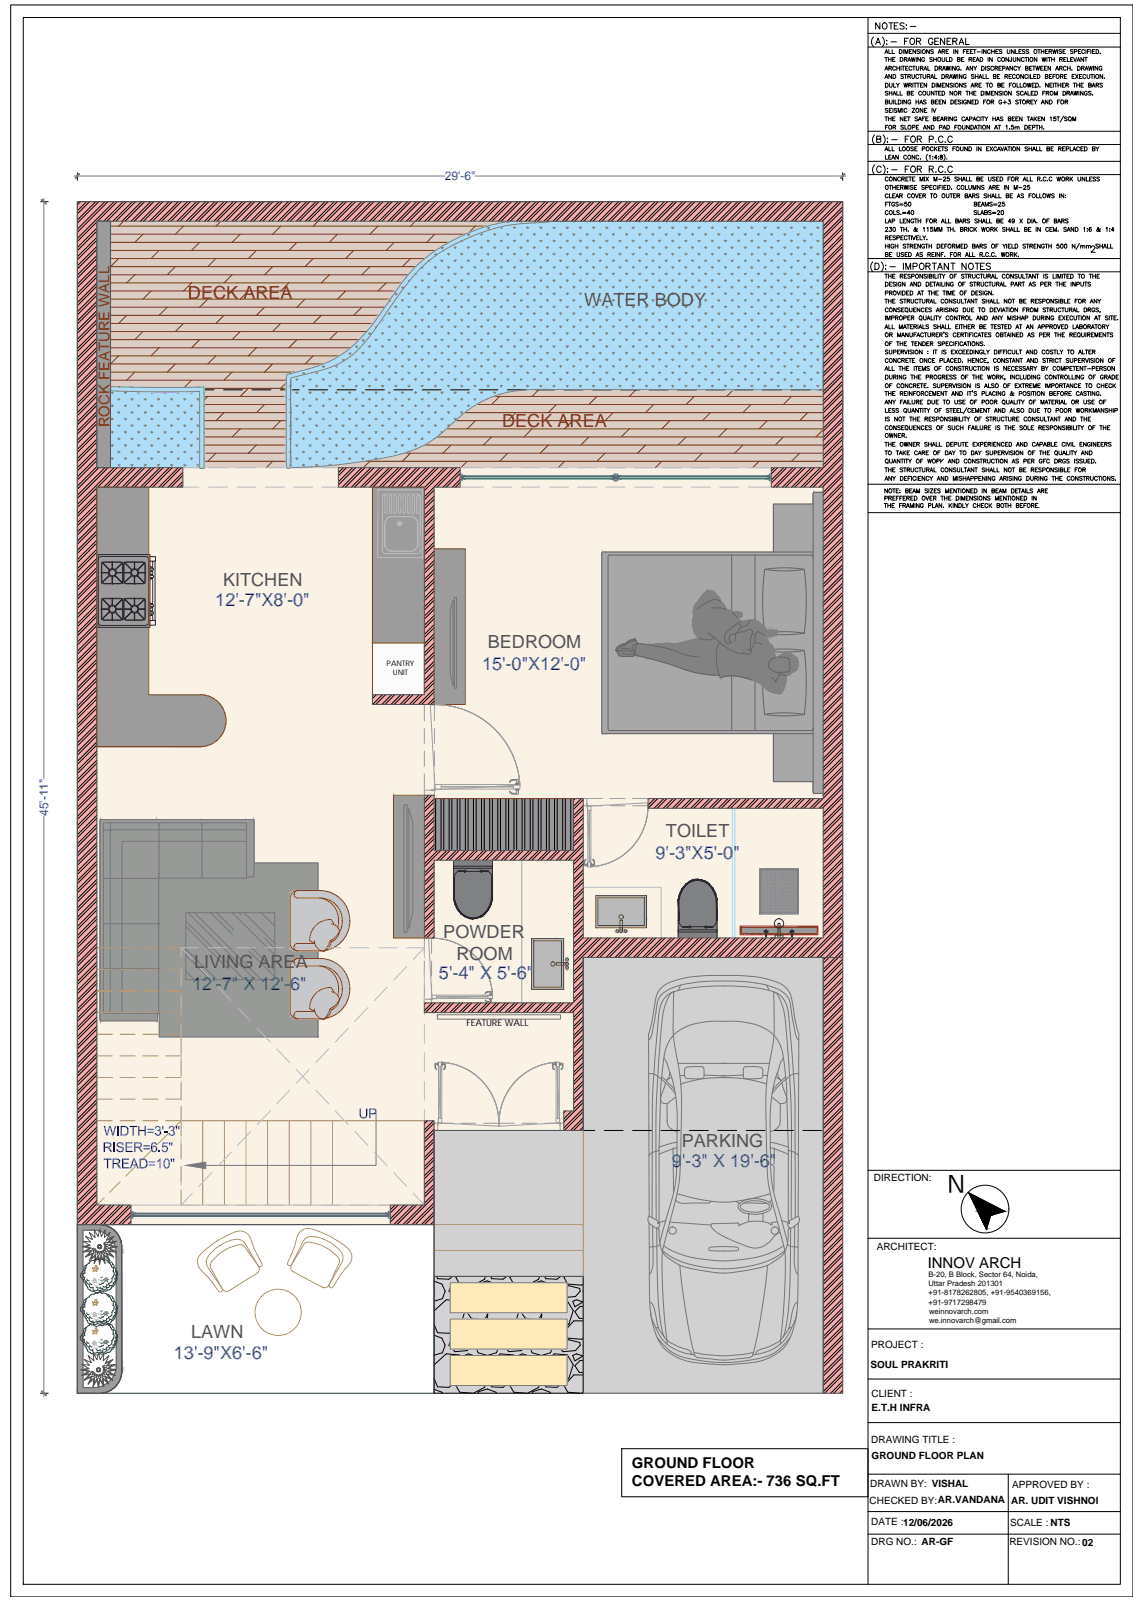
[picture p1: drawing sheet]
<svg xmlns="http://www.w3.org/2000/svg" width="841mm" height="1189mm" viewBox="0 0 841 1189" stroke-linecap="round" stroke-linejoin="round" font-family="sans-serif">
<defs><g id="words">
<text font-size="18.5" x="717" y="872" transform="rotate(180 717 872)">N</text>
<g font-size="13.5" fill="#991b1e">
<text x="140" y="222">DECK AREA</text>
<text x="373" y="317">DECK AREA</text>
</g>
<g font-size="13.5" fill="#545454">
<text x="434" y="227">WATER BODY</text>
<text x="166" y="435">KITCHEN</text>
<text x="362" y="481">BEDROOM</text>
<text x="494" y="621">TOILET</text>
<text x="329" y="696">POWDER</text>
<text x="339" y="712">ROOM</text>
<text x="144" y="718">LIVING AREA</text>
<text x="506" y="851">PARKING</text>
<text x="142" y="993">LAWN</text>
</g>
<g font-size="13.5" fill="#00f">
<text x="160" y="450">12'-7&quot;X8'-0&quot;</text>
<text x="358" y="497">15'-0&quot;X12'-0&quot;</text>
<text x="487" y="637">9'-3&quot;X5'-0&quot;</text>
<text x="326" y="727">5'-4&quot; X 5'-6&quot;</text>
<text x="143" y="735">12'-7&quot; X 12'-6&quot;</text>
<text x="499" y="866">9'-3&quot; X 19'-6&quot;</text>
<text x="129" y="1009">13'-9&quot;X6'-6&quot;</text>
</g>
<text font-size="11.9" x="646" y="36">(A):- FOR GENERAL</text>
<text font-size="11.5" x="645" y="203">(D):- IMPORTANT NOTES</text>
<g font-size="11.1">
<text x="689" y="941">INNOV ARCH</text>
<text x="469" y="1090">GROUND FLOOR</text>
<text x="469" y="1103">COVERED AREA:- 736 SQ.FT</text>
</g>
<text font-size="11" fill="#991b1e" x="81" y="317" transform="rotate(-90 81 317)">ROCK FEATURE WALL</text>
<g font-size="10.1" fill="#00f">
<text x="266" y="830">UP</text>
<text x="77" y="843">WIDTH=3'-3&quot;</text>
<text x="76" y="855">RISER=6.5&quot;</text>
<text x="77" y="867">TREAD=10&quot;</text>
</g>
<g font-size="9" fill="#00f">
<text x="330" y="134">29'-6&quot;</text>
<text x="36" y="606" transform="rotate(-90 36 606)">45'-11&quot;</text>
</g>
<text font-size="8.8" x="649" y="23">NOTES:-</text>
<g font-size="7.4">
<text x="649" y="876">DIRECTION:</text>
<text x="651" y="927">ARCHITECT:</text>
<text x="647" y="1000">PROJECT :</text>
<text x="646" y="1015">SOUL PRAKRITI</text>
<text x="647" y="1036">CLIENT :</text>
<text x="647" y="1047">E.T.H INFRA</text>
<text x="647" y="1071">DRAWING TITLE :</text>
<text x="647" y="1083">GROUND FLOOR PLAN</text>
<text x="646" y="1104">DRAWN BY: VISHAL</text>
<text x="751" y="1104">APPROVED BY :</text>
<text x="645" y="1116">CHECKED BY:AR.VANDANA</text>
<text x="751" y="1116">AR. UDIT VISHNOI</text>
<text x="647" y="1132">DATE :12/06/2026</text>
<text x="750" y="1132">SCALE : NTS</text>
<text x="647" y="1146">DRG NO.: AR-GF</text>
<text x="749" y="1146">REVISION NO.: 02</text>
</g>
<text font-size="6.7" x="346" y="761">FEATURE WALL</text>
<g font-size="5.7">
<text x="689" y="948">B-20, B Block, Sector 64, Noida,</text>
<text x="689" y="954">Uttar Pradesh 201301</text>
<text x="689" y="961">+91-8178262805, +91-9540369156,</text>
<text x="689" y="968">+91-9717298479</text>
<text x="690" y="975">weinnovarch.com</text>
<text x="690" y="982">we.innovarch@gmail.com</text>
</g>
<g font-size="5.6">
<text x="287" y="494">PANTRY</text>
<text x="292" y="501">UNIT</text>
</g>
</g></defs>
<!-- layer: IEL-HATCH-002 -->
<g fill="#faf3e5" stroke="#faf3e5" stroke-width=".74">
<path d="M57 839h265v70z"/>
<path d="M57 150l569 561v-561zM57 150l569 561h-569z"/>
<path d="M57 711l376 128v-128zM57 711l376 128h-376z"/>
<path d="M57 909h265zM57 839l265 70h-265z"/>
</g>
<g fill="#d1d1d1" stroke="#d1d1d1" stroke-width=".74">
<path d="M433 839h178z"/>
<path d="M322 947h111z"/>
<path d="M433 947h178v87z"/>
<path d="M433 711l178 128v-128zM433 711l178 128h-178zM322 839h289z"/>
<path d="M322 839l289 108v-108zM322 839l289 108h-289z"/>
<path d="M433 1034h178zM433 947l178 87h-178z"/>
</g>
<g fill="#9c9c9c" stroke="#9c9c9c" stroke-width=".74">
<path d="M57 1034h19z"/>
<path d="M276 362l39 115v-115zM276 362l39 115h-39z"/>
<path d="M72 362l38 154v-154zM72 362l38 154h-38z"/>
<path d="M72 516h78zM72 516h78z"/>
<path d="M72 516h79zM72 516h79z"/>
<path d="M72 516h80zM72 516h80z"/>
<path d="M72 516h81zM72 516h81z"/>
<path d="M72 516l83 1zM72 516l83 1z"/>
<path d="M72 517h84h-1zM72 517h84h-84z"/>
<path d="M72 517l85 1-1-1zM72 517l85 1h-85z"/>
<path d="M72 518h86h-1zM72 518h86h-86z"/>
<path d="M72 518l87 1-1-1zM72 518l87 1h-87z"/>
<path d="M72 519l88 1-1-1zM72 519l88 1h-88z"/>
<path d="M72 520h89h-1zM72 520h89h-89z"/>
<path d="M72 520l90 1-1-1zM72 520l90 1h-90z"/>
<path d="M72 521l91 1-1-1zM72 521l91 1h-91z"/>
<path d="M72 522l92 1-1-1zM72 522l92 1h-92z"/>
<path d="M72 523l93 1-1-1zM72 523l93 1h-93z"/>
<path d="M72 524l93 1v-1zM72 524l93 1h-93z"/>
<path d="M72 525l94 1-1-1zM72 525l94 1h-94z"/>
<path d="M72 526l94 1v-1zM72 526l94 1h-94z"/>
<path d="M72 527l95 2-1-2zM72 527l95 2h-95z"/>
<path d="M72 529l95 1v-1zM72 529l95 1h-95z"/>
<path d="M72 530l95 1v-1zM72 530l95 1h-95z"/>
<path d="M72 531l96 1-1-1zM72 531l96 1h-96z"/>
<path d="M72 532l96 2v-2zM72 532l96 2h-96z"/>
<path d="M72 534l96 1v-1zM72 534l96 1h-96z"/>
<path d="M72 535l96 1v-1zM72 535l96 1h-96z"/>
<path d="M72 536l96 1v-1zM72 536l96 1h-96z"/>
<path d="M72 537l95 2 1-2zM72 537l95 2h-95z"/>
<path d="M72 539l95 1v-1zM72 539l95 1h-95z"/>
<path d="M72 540l95 1v-1zM72 540l95 1h-95z"/>
<path d="M72 541l94 1 1-1zM72 541l94 1h-94z"/>
<path d="M72 542l94 1v-1zM72 542l94 1h-94z"/>
<path d="M72 543l93 1 1-1zM72 543l93 1h-93z"/>
<path d="M72 544l93 2v-2zM72 544l93 2h-93z"/>
<path d="M72 546l92 1 1-1zM72 546l92 1h-92z"/>
<path d="M72 547l91 1 1-1zM72 547l91 1h-91z"/>
<path d="M72 548h90h1zM72 548h90h-90z"/>
<path d="M72 548l89 1 1-1zM72 548l89 1h-89z"/>
<path d="M72 549l88 1 1-1zM72 549l88 1h-88z"/>
<path d="M72 550l87 1 1-1zM72 550l87 1h-87z"/>
<path d="M72 551l86 1 1-1zM72 551l86 1h-86z"/>
<path d="M72 552h85h1zM72 552h85h-85z"/>
<path d="M72 552l84 1 1-1zM72 552l84 1h-84z"/>
<path d="M72 553h83h1zM72 553h83h-83z"/>
<path d="M72 553h83zM72 553h81z"/>
<path d="M72 553h81zM72 553l80 1z"/>
<path d="M72 554h80zM72 554h79z"/>
<path d="M72 554h79zM72 554h78z"/>
<path d="M72 554h78zM72 554h77z"/>
<path d="M57 909h18zM57 909h18z"/>
<path d="M57 909h19zM57 909h19z"/>
<path d="M57 909h20zM57 909h20z"/>
<path d="M57 909h21zM57 909h21z"/>
<path d="M57 909l22 1zM57 909l22 1z"/>
<path d="M57 910h23h-1zM57 910h23h-23z"/>
<path d="M57 910l24 1-1-1zM57 910l24 1h-24z"/>
<path d="M57 911h25h-1zM57 911h25h-25z"/>
<path d="M57 911l26 1-1-1zM57 911l26 1h-26z"/>
<path d="M57 912l27 1-1-1zM57 912l27 1h-27z"/>
<path d="M57 913h28zM57 913h28z"/>
<path d="M62 913h23zM62 913h23z"/>
<path d="M57 913h5zM57 913h5z"/>
<path d="M70 913h15zM70 913h15z"/>
<path d="M71 913h14zM71 913h14z"/>
<path d="M72 913h13zM72 913h13z"/>
<path d="M73 913h12zM73 913h12z"/>
<path d="M73 913l12 1zM73 913l12 1z"/>
<path d="M74 914h12zM74 914h12z"/>
<path d="M75 914h11zM75 914h11z"/>
<path d="M76 914h10zM76 914h10z"/>
<path d="M76 914l11 1-1-1zM76 914l11 1h-10z"/>
<path d="M77 915h10zM77 915h10z"/>
<path d="M78 915h9zM78 915h9z"/>
<path d="M78 915l9 1v-1zM78 915l9 1h-8z"/>
<path d="M79 916h8zM79 916h8z"/>
<path d="M79 916l9 1-1-1zM79 916l9 1h-8z"/>
<path d="M80 917h8zM80 917h8z"/>
<path d="M80 917h8zM80 917h8h-7z"/>
<path d="M81 917l8 1zM81 917l8 1z"/>
<path d="M81 918h8zM81 918h8z"/>
<path d="M82 918l7 1v-1zM82 918l7 1h-7z"/>
<path d="M82 919h7zM82 919h7z"/>
<path d="M82 919l7 1v-1zM82 919l7 1h-6z"/>
<path d="M83 920h6zM83 920h6z"/>
<path d="M83 920l7 1-1-1zM83 920l7 1h-6z"/>
<path d="M84 921h6zM84 921h6z"/>
<path d="M84 921l6 1v-1zM84 921l6 1h-6z"/>
<path d="M84 922h6zM84 922h6z"/>
<path d="M84 922l6 1v-1zM84 922l6 1h-5z"/>
<path d="M85 923h5zM85 923h5z"/>
<path d="M85 923l5 1v-1zM85 923l5 1h-5z"/>
<path d="M85 924h5zM85 924h5z"/>
<path d="M85 924l5 1v-1zM85 924l5 1h-4z"/>
<path d="M86 925h4zM86 925h4z"/>
<path d="M86 925l4 1v-1zM86 925l4 1h-4z"/>
<path d="M86 926l4 1v-1zM86 926l4 1h-4z"/>
<path d="M86 927l4 1v-1zM86 927l4 1h-4z"/>
<path d="M86 928l4 2v-2zM86 928l4 2h-4z"/>
<path d="M86 930l4 83v-83zM86 930l4 83h-4z"/>
<path d="M86 1013l4 1v-1zM86 1013l4 1h-4z"/>
<path d="M86 1014l4 2v-2zM86 1014l4 2h-4z"/>
<path d="M86 1016l4 1v-1zM86 1016l4 1h-4z"/>
<path d="M86 1017h4zM86 1017h4h-4z"/>
<path d="M86 1017l4 1zM86 1017l4 1z"/>
<path d="M86 1018l4 1v-1zM86 1018l4 1h-5z"/>
<path d="M85 1019h5zM85 1019h5z"/>
<path d="M85 1019l5 1v-1zM85 1019l5 1h-5z"/>
<path d="M85 1020h5zM85 1020h5z"/>
<path d="M85 1020l5 1v-1zM85 1020l5 1h-6z"/>
<path d="M84 1021h6zM84 1021h6z"/>
<path d="M84 1021l6 1v-1zM84 1021l6 1h-6z"/>
<path d="M84 1022h6zM84 1022h6z"/>
<path d="M84 1022l6 1v-1zM84 1022l6 1h-7z"/>
<path d="M83 1023h7zM83 1023h6h-6z"/>
<path d="M83 1023l6 1v-1zM83 1023l6 1h-6z"/>
<path d="M83 1024h6zM83 1024h6h-7z"/>
<path d="M82 1024h7zM82 1024l7 1z"/>
<path d="M82 1025h6h1zM82 1025h6h-7z"/>
<path d="M81 1025h7zM81 1025h7z"/>
<path d="M81 1025l7 1v-1zM80 1026l1-1 7 1z"/>
<path d="M80 1026h8zM80 1026h8z"/>
<path d="M80 1026l8 1v-1zM79 1027l1-1 8 1z"/>
<path d="M79 1027h8h1zM78 1027h1h8z"/>
<path d="M78 1027h9zM78 1027h9z"/>
<path d="M78 1027l9 1v-1zM77 1028l1-1 9 1z"/>
<path d="M77 1028h10zM77 1028h9z"/>
<path d="M77 1028h9zM76 1028h10z"/>
<path d="M76 1028l10 1v-1zM75 1029l1-1 10 1z"/>
<path d="M75 1029h11zM75 1029h11z"/>
<path d="M75 1029h11zM74 1029h11z"/>
<path d="M74 1029h11zM73 1029h12z"/>
<path d="M73 1029h12zM72 1030h13z"/>
<path d="M72 1030h13zM71 1030h14z"/>
<path d="M71 1030h14zM70 1030h15z"/>
<path d="M57 913l5 117v-117zM57 913l5 117h-5z"/>
<path d="M70 1030h15zM70 1030h15z"/>
<path d="M57 1030h13zM57 1030h13z"/>
<path d="M57 1030h28zM57 1030h28z"/>
<path d="M57 1030l27 1 1-1zM57 1030l27 1h-27z"/>
<path d="M57 1031h26h1zM57 1031h26h-26z"/>
<path d="M57 1031l25 1 1-1zM57 1031l25 1h-25z"/>
<path d="M57 1032h24h1zM57 1032h24h-24z"/>
<path d="M57 1032l23 1 1-1zM57 1032l23 1h-23z"/>
<path d="M57 1033h23zM57 1033h22z"/>
<path d="M57 1033h22zM57 1033l20 1z"/>
<path d="M57 1034h20zM57 1034h19z"/>
<path d="M57 1034h18zM57 1034h18z"/>
<path d="M322 407l23 116v-116zM322 407l23 116h-23z"/>
<path d="M292 590l23 106v-106zM292 590l23 106h-23z"/>
</g>
<!-- layer: Hatch -->
<g fill="#ddcec5" stroke="#ddcec5" stroke-width=".74">
<path d="M120 290h10z"/>
<path d="M72 164l331 1 7-1zM72 164l331 1h-331z"/>
<path d="M72 165h331zM72 165h327z"/>
<path d="M72 165h327zM72 165h323z"/>
<path d="M72 165h323zM72 165h320z"/>
<path d="M72 165h320zM72 165l316 1z"/>
<path d="M72 166h312h4zM72 166h312h-312z"/>
<path d="M72 166l309 1 3-1zM72 166l309 1h-309z"/>
<path d="M72 167h305h4zM72 167h305h-305z"/>
<path d="M72 167h305zM72 167l303 1z"/>
<path d="M72 168h303zM72 168h302z"/>
<path d="M72 168h302zM72 168h300z"/>
<path d="M72 168h300zM72 168l298 1z"/>
<path d="M72 169h296h2zM72 169h296h-296z"/>
<path d="M72 169h294h2zM72 169h294h-294z"/>
<path d="M72 169l293 1 1-1zM72 169l293 1h-293z"/>
<path d="M72 170h291h2zM72 170h291h-291z"/>
<path d="M72 170l289 1 2-1zM72 170l289 1h-289z"/>
<path d="M72 171l287 1 2-1zM72 171l287 1h-287z"/>
<path d="M72 172h286h1zM72 172h286h-286z"/>
<path d="M72 172l284 1 2-1zM72 172l284 1h-284z"/>
<path d="M72 173h282h2zM72 173h282h-282z"/>
<path d="M72 173l280 1 2-1zM72 173l280 1h-280z"/>
<path d="M72 174l279 1 1-1zM72 174l279 1h-279z"/>
<path d="M72 175h277h2zM72 175h277h-277z"/>
<path d="M72 175l275 1 2-1zM72 175l275 1h-275z"/>
<path d="M72 176l274 1 1-1zM72 176l274 1h-274z"/>
<path d="M72 177l272 1 2-1zM72 177l272 1h-272z"/>
<path d="M72 178h270h2zM72 178h270h-270z"/>
<path d="M72 178l269 1 1-1zM72 178l269 1h-269z"/>
<path d="M72 179l267 1 2-1zM72 179l267 1h-267z"/>
<path d="M72 180l265 1 2-1zM72 180l265 1h-265z"/>
<path d="M72 181l264 1 1-1zM72 181l264 1h-264z"/>
<path d="M72 182l262 1 2-1zM72 182l262 1h-262z"/>
<path d="M72 183l260 1 2-1zM72 183l260 1h-260z"/>
<path d="M72 184l259 1 1-1zM72 184l259 1h-259z"/>
<path d="M72 185l257 1 2-1zM72 185l257 1h-257z"/>
<path d="M72 186l256 1 1-1zM72 186l256 1h-256z"/>
<path d="M72 187l254 1 2-1zM72 187l254 1h-254z"/>
<path d="M72 188l252 1 2-1zM72 188l252 1h-252z"/>
<path d="M72 189l251 1 1-1zM72 189l251 1h-251z"/>
<path d="M72 190l249 1 2-1zM72 190l249 1h-249z"/>
<path d="M72 191l248 1 1-1zM72 191l248 1h-248z"/>
<path d="M72 192l247 1 1-1zM72 192l247 1h-247z"/>
<path d="M72 193l245 1 2-1zM72 193l245 1h-245z"/>
<path d="M72 194l244 1 1-1zM72 194l244 1h-244z"/>
<path d="M72 195l242 2 2-2zM72 195l242 2h-242z"/>
<path d="M72 197l241 1 1-1zM72 197l241 1h-241z"/>
<path d="M72 198l240 1 1-1zM72 198l240 1h-240z"/>
<path d="M72 199l238 1 2-1zM72 199l238 1h-238z"/>
<path d="M72 200l237 2 1-2zM72 200l237 2h-237z"/>
<path d="M72 202l236 1 1-1zM72 202l236 1h-236z"/>
<path d="M72 203l235 1 1-1zM72 203l235 1h-235z"/>
<path d="M72 204l233 2 2-2zM72 204l233 2h-233z"/>
<path d="M72 206l232 1 1-1zM72 206l232 1h-232z"/>
<path d="M72 207l231 2 1-2zM72 207l231 2h-231z"/>
<path d="M72 209l230 1 1-1zM72 209l230 1h-230z"/>
<path d="M72 210l228 3 2-3zM72 210l228 3h-228z"/>
<path d="M72 213l226 3 2-3zM72 213l226 3h-226z"/>
<path d="M72 216l224 3 2-3zM72 216l224 3h-224z"/>
<path d="M72 219l219 6 5-6zM72 219l219 6h-219z"/>
<path d="M72 225l217 4 2-4zM72 225l217 4h-217z"/>
<path d="M72 229l215 3 2-3zM72 229l215 3h-215z"/>
<path d="M72 232l213 3 2-3zM72 232l213 3h-213z"/>
<path d="M72 235l211 3 2-3zM72 235l211 3h-211z"/>
<path d="M72 238l208 3 3-3zM72 238l208 3h-208z"/>
<path d="M72 241l206 3 2-3zM72 241l206 3h-206z"/>
<path d="M72 244l205 1 1-1zM72 244l205 1h-205z"/>
<path d="M72 245l204 2 1-2zM72 245l204 2h-204z"/>
<path d="M72 247l202 1 2-1zM72 247l202 1h-202z"/>
<path d="M72 248l201 2 1-2zM72 248l201 2h-201z"/>
<path d="M72 250l200 1 1-1zM72 250l200 1h-200z"/>
<path d="M72 251l199 1 1-1zM72 251l199 1h-199z"/>
<path d="M72 252l197 2 2-2zM72 252l197 2h-197z"/>
<path d="M72 254l196 1 1-1zM72 254l196 1h-196z"/>
<path d="M72 255l195 1 1-1zM72 255l195 1h-195z"/>
<path d="M72 256l193 1 2-1zM72 256l193 1h-193z"/>
<path d="M72 257l192 2 1-2zM72 257l192 2h-192z"/>
<path d="M72 259l191 1 1-1zM72 259l191 1h-191z"/>
<path d="M72 260l189 1 2-1zM72 260l189 1h-189z"/>
<path d="M72 261l188 1 1-1zM72 261l188 1h-188z"/>
<path d="M72 262l186 1 2-1zM72 262l186 1h-186z"/>
<path d="M72 263l185 1 1-1zM72 263l185 1h-185z"/>
<path d="M72 264l183 1 2-1zM72 264l183 1h-183z"/>
<path d="M72 265l182 1 1-1zM72 265l182 1h-182z"/>
<path d="M72 266l180 1 2-1zM72 266l180 1h-180z"/>
<path d="M72 267l179 1 1-1zM72 267l179 1h-179z"/>
<path d="M72 268l177 1 2-1zM72 268l177 1h-177z"/>
<path d="M72 269l176 1 1-1zM72 269l176 1h-176z"/>
<path d="M72 270l174 1 2-1zM72 270l174 1h-174z"/>
<path d="M72 271h172h2zM72 271h172h-172z"/>
<path d="M72 271l171 1 1-1zM72 271l171 1h-171z"/>
<path d="M72 272l169 1 2-1zM72 272l169 1h-169z"/>
<path d="M72 273h167h2zM72 273h167h-167z"/>
<path d="M72 273l166 1 1-1zM72 273l166 1h-166z"/>
<path d="M72 274l164 1 2-1zM72 274l164 1h-164z"/>
<path d="M72 275h162h2zM72 275h162h-162z"/>
<path d="M72 275l160 1 2-1zM72 275l160 1h-160z"/>
<path d="M72 276h158h2zM72 276h158h-158z"/>
<path d="M72 276l155 1 3-1zM72 276l155 1h-155z"/>
<path d="M72 277l151 1 4-1zM72 277l151 1h-151z"/>
<path d="M72 278l144 2 7-2zM72 278l144 2h-144z"/>
<path d="M72 280l144 9v-9zM72 280l144 9h-144z"/>
<path d="M391 289h220zM391 289h220z"/>
<path d="M391 289l220 1zM388 290h223z"/>
<path d="M388 290h223zM386 290h225z"/>
<path d="M72 289l144 1v-1zM72 289l144 1h-125z"/>
<path d="M91 290h125zM91 290h125z"/>
<path d="M386 290h225zM384 290h227z"/>
<path d="M149 290h67zM149 290h67z"/>
<path d="M97 290h52zM97 290h50z"/>
<path d="M99 290h48zM99 290h47z"/>
<path d="M101 290h45zM101 290h43z"/>
<path d="M104 290h40zM104 290h35z"/>
<path d="M110 290h29zM110 290h28z"/>
<path d="M110 290h28zM110 290h24z"/>
<path d="M116 290h18zM116 290h14z"/>
<path d="M120 290h9zM121 290h8z"/>
<path d="M384 290h227zM381 290h230z"/>
<path d="M381 290l230 1zM380 291h231z"/>
<path d="M380 291h231zM379 291h232z"/>
<path d="M379 291h232zM377 291h234z"/>
<path d="M377 291h234zM376 291h235z"/>
<path d="M376 291l235 1zM374 292h237z"/>
<path d="M374 292h237zM373 292h1h237z"/>
<path d="M373 292l238 1v-1zM371 293l2-1 238 1z"/>
<path d="M371 293h240zM370 293h1h240z"/>
<path d="M370 293l241 1v-1zM368 294l2-1 241 1z"/>
<path d="M368 294h243zM367 294h1h243z"/>
<path d="M367 294l244 1v-1zM365 295l2-1 244 1z"/>
<path d="M365 295h246zM364 295h1h246z"/>
<path d="M364 295l247 1v-1zM362 296l2-1 247 1z"/>
<path d="M362 296h249zM361 296h1h249z"/>
<path d="M361 296l250 1v-1zM359 297l2-1 250 1z"/>
<path d="M359 297l252 1v-1zM358 298l1-1 252 1z"/>
<path d="M358 298l253 1v-1zM357 299l1-1 253 1z"/>
<path d="M357 299h254zM355 299h2h254z"/>
<path d="M355 299l256 1v-1zM354 300l1-1 256 1z"/>
<path d="M354 300l257 1v-1zM353 301l1-1 257 1z"/>
<path d="M353 301l258 1v-1zM351 302l2-1 258 1z"/>
<path d="M351 302h260zM350 302h1h260z"/>
<path d="M350 302l261 1v-1zM349 303l1-1 261 1z"/>
<path d="M349 303l262 1v-1zM348 304l1-1 262 1z"/>
<path d="M348 304l263 1v-1zM346 305l2-1 263 1z"/>
<path d="M346 305l265 2v-2zM344 307l2-2 265 2z"/>
<path d="M344 307l267 1v-1zM342 308l2-1 267 1z"/>
<path d="M342 308l269 2v-2zM341 310l1-2 269 2z"/>
<path d="M341 310l270 3v-3zM338 313l3-3 270 3z"/>
<path d="M338 313l273 2v-2zM335 315l3-2 273 2z"/>
<path d="M335 315l276 3v-3zM331 318l4-3 276 3z"/>
<path d="M331 318l280 2v-2zM330 320l1-2 280 2z"/>
<path d="M330 320l281 1v-1zM328 321l2-1 281 1z"/>
<path d="M328 321l283 2v-2zM326 323l2-2 283 2z"/>
<path d="M326 323l285 1v-1zM325 324l1-1 285 1z"/>
<path d="M325 324l286 1v-1zM324 325l1-1 286 1z"/>
<path d="M324 325h287zM323 325h1h287z"/>
<path d="M323 325l288 1v-1zM322 326l1-1 288 1z"/>
<path d="M322 326l289 1v-1zM320 327l2-1 289 1z"/>
<path d="M320 327l291 1v-1zM319 328l1-1 291 1z"/>
<path d="M319 328l292 1v-1zM318 329l1-1 292 1z"/>
<path d="M318 329h293zM316 329h2h293z"/>
<path d="M316 329l295 1v-1zM315 330l1-1 295 1z"/>
<path d="M315 330l296 1v-1zM314 331l1-1 296 1z"/>
<path d="M314 331l297 1v-1zM312 332l2-1 297 1z"/>
<path d="M312 332h299zM311 332h1h299z"/>
<path d="M311 332l300 1v-1zM310 333l1-1 300 1z"/>
<path d="M310 333h301zM308 333h2h301z"/>
<path d="M308 333l303 1v-1zM307 334l1-1 303 1z"/>
<path d="M307 334l304 1v-1zM305 335l2-1 304 1z"/>
<path d="M305 335h306zM304 335h1h306z"/>
<path d="M304 335l307 1v-1zM302 336l2-1 307 1z"/>
<path d="M302 336h309zM299 336h3h309z"/>
<path d="M299 336l312 1v-1zM297 337l2-1 312 1z"/>
<path d="M297 337l314 1v-1zM294 338l3-1 314 1z"/>
<path d="M294 338h317zM292 338h2h317z"/>
<path d="M292 338l319 1v-1zM290 339l2-1 319 1z"/>
<path d="M290 339h321zM287 339h3h321z"/>
<path d="M287 339l324 1v-1zM285 340l2-1 324 1z"/>
<path d="M285 340h326zM283 340h2h326z"/>
<path d="M283 340l328 1v-1zM278 341l5-1 328 1z"/>
<path d="M278 341l333 1v-1zM273 342l5-1 333 1z"/>
<path d="M273 342l338 1v-1zM269 343l4-1 338 1z"/>
<path d="M269 343h342zM264 343h5h342z"/>
<path d="M264 343l347 1v-1zM259 344l5-1 347 1z"/>
<path d="M259 344h352zM255 344h4h352z"/>
<path d="M255 344l356 1v-1zM250 345l5-1 356 1z"/>
<path d="M250 345h361zM245 345h5h361z"/>
<path d="M245 345l366 1v-1zM241 346l4-1 366 1z"/>
<path d="M241 346h370zM238 346h373z"/>
<path d="M238 346h373zM235 346h376z"/>
<path d="M235 346l376 1zM228 347h383z"/>
<path d="M228 347h383zM222 347h389z"/>
<path d="M222 347h389zM216 347h395z"/>
<path d="M149 290l67 57v-57zM149 290l67 57h-67z"/>
</g>
<g fill="none" stroke="#6f3d0b" stroke-width=".74">
<path d="M72 168h302M72 174h281M72 180h268M76 180l-4 4M92 164l-4 4M106 174l-6 6M136 168l-6 6M148 180l-6 6M164 164l-4 4M178 174l-6 6M208 168l-6 6M220 180l-6 6"/>
<path d="M236 164l-4 4M251 174l-6 6M281 168l-6 6M293 180l-6 6M308 164l-3 4M323 174l-6 6M353 168l-6 6M381 164l-3 3M72 186h257M72 192h248M72 198h241M88 192l-6 6"/>
<path d="M118 186l-6 6M130 198l-6 6M160 192l-6 6M190 186l-6 6M202 198l-6 6M232 192l-6 6M263 186l-6 6M275 198l-6 6M305 192l-6 6M72 204h235M72 210h230M72 216h226"/>
<path d="M100 204l-6 6M112 216l-6 6M142 210l-6 6M172 204l-6 6M184 216l-6 6M214 210l-6 6M245 204l-6 6M257 216l-6 6M287 210l-6 6M72 222h222M72 228h218M72 234h213"/>
<path d="M82 222l-6 6M94 234l-6 6M124 228l-6 6M154 222l-6 6M166 234l-6 6M196 228l-6 6M226 222l-6 6M239 234l-7 6M269 228l-6 6M72 240h209M72 246h204M72 252h199"/>
<path d="M72 258h193M76 252l-4 4M106 246l-6 6M118 258l-6 6M136 240l-6 6M148 252l-6 6M178 246l-6 6M190 258l-6 6M208 240l-6 6M220 252l-6 6M251 246l-6 6M263 258l-6 6"/>
<path d="M281 240l-6 6M72 264h185M72 270h175M72 276h159M88 264l-6 6M100 276l-6 6M130 270l-6 6M160 264l-6 6M172 276l-6 6M202 270l-6 6M232 264l-6 6M72 282h144"/>
<path d="M72 288h144M112 288l-2 2M142 282l-6 6M149 294h67M154 294l-5 6M184 288l-6 6M214 282l-6 6M366 294h245M371 294l-6 6M400 289l-5 5M443 294l-6 6M472 289l-5 5"/>
<path d="M515 294l-6 6M544 289l-5 5M588 294l-6 6M149 300h67M149 306h67M149 312h67M149 318h67M166 306l-6 6M178 318l-6 6M196 300l-6 6M208 312l-6 6M331 318h280"/>
<path d="M338 312h273M345 306h266M353 312l-6 6M354 300h257M383 306l-6 6M395 318l-6 6M413 300l-6 6M425 312l-6 6M455 306l-6 6M467 318l-6 6M485 300l-6 6M497 312l-6 6"/>
<path d="M527 306l-6 6M539 318l-6 6M557 300l-6 6M569 312l-6 6M600 306l-6 6M611 319l-5 5M149 324h67M149 330h67M149 336h67M160 336l-6 6M190 330l-6 6M216 329l-2 1"/>
<path d="M300 336h311M305 336l-6 6M315 330h296M324 324h287M335 330l-6 6M365 324l-6 6M377 336l-6 6M407 330l-6 6M437 324l-6 6M449 336l-6 6M479 330l-6 6M509 324l-6 6"/>
<path d="M521 336l-6 6M551 330l-6 6M582 324l-6 6M594 336l-6 6M149 342h67M202 342l-4 5M270 342h341M275 342l-5 5M347 342l-5 5M419 342l-5 5M491 342l-4 5M563 342l-4 5"/>
</g>
<!-- layer: IS_HATCH -->
<g fill="#989a98" stroke="#989a98" stroke-width=".74">
<path d="M118 640v130h118zM118 640h118v130z"/>
<path d="M189 609v41zM189 609v41z"/>
<path d="M189 609l-1 41zM188 609v41z"/>
<path d="M188 609v41zM188 608v42z"/>
<path d="M188 608v43zM188 608v43z"/>
<path d="M188 608v43zM188 608v43z"/>
<path d="M188 608v43zM188 608v43z"/>
<path d="M188 608v43zM188 608v43z"/>
<path d="M188 608v43zM188 608v43z"/>
<path d="M188 608l-5 43h5zM183 608h5l-5 43z"/>
<path d="M183 608v43zM183 608v43z"/>
<path d="M183 608v43zM183 608v43z"/>
<path d="M183 608v43zM183 608v43z"/>
<path d="M183 608v44zM183 608v44z"/>
<path d="M183 608v44zM183 608v44z"/>
<path d="M183 608v44zM183 608v44z"/>
<path d="M183 608l-1 44zM182 608v44z"/>
<path d="M182 608v44zM182 608v44z"/>
<path d="M182 608l-31 44h31zM151 608h31l-31 44z"/>
<path d="M151 608v44zM151 608v44z"/>
<path d="M151 608v44zM151 608v44z"/>
<path d="M151 608v44zM150 608v44z"/>
<path d="M150 608v44zM150 608v43z"/>
<path d="M150 608v43zM150 608v43z"/>
<path d="M150 608v43zM150 608v43z"/>
<path d="M150 608v43zM150 608v43z"/>
<path d="M150 608v43zM150 608v43z"/>
<path d="M150 608v43zM150 608v43z"/>
<path d="M150 608v43zM150 608v43z"/>
<path d="M150 608v43zM150 608v43z"/>
<path d="M150 608v43zM150 608v43z"/>
<path d="M150 608l-1 44zM149 608v44z"/>
<path d="M149 608v44zM149 608v44z"/>
<path d="M149 608v44zM149 608v44z"/>
<path d="M149 608v44zM149 608v44z"/>
<path d="M149 608l-30 44h30zM119 608h30l-30 44z"/>
<path d="M119 608v44zM119 608v44z"/>
<path d="M119 608v44zM119 608v44z"/>
<path d="M119 608v44zM118 608v44z"/>
<path d="M118 608v44zM118 608v43z"/>
<path d="M118 608v43zM118 608v43z"/>
<path d="M118 608v43zM118 608v43z"/>
<path d="M118 608v43zM118 608v43z"/>
<path d="M118 608v43zM118 608v43z"/>
<path d="M118 608v43zM118 608v43z"/>
<path d="M118 608v43zM118 608v43z"/>
<path d="M118 720v31zM118 720v31z"/>
<path d="M118 720v32zM118 720v32z"/>
<path d="M118 687v31zM118 686v32z"/>
<path d="M118 653v32zM118 653v32z"/>
<path d="M118 720v32zM118 720v32z"/>
<path d="M118 608v43zM118 608v43z"/>
<path d="M118 720v32zM118 720v32z"/>
<path d="M118 686v32zM118 686v32z"/>
<path d="M118 653v32zM118 653v32z"/>
<path d="M118 720v32zM118 719v33z"/>
<path d="M118 719v33zM118 719v33z"/>
<path d="M118 686v32zM118 686v32z"/>
<path d="M118 653v32zM118 652v33z"/>
<path d="M118 719v33zM118 719v33z"/>
<path d="M118 608v44zM118 608v44z"/>
<path d="M118 719v33zM118 719v33z"/>
<path d="M118 719v33zM118 719v33z"/>
<path d="M118 686v33zM118 686v33z"/>
<path d="M118 652v33zM118 652v33z"/>
<path d="M118 608l-1 44zM117 608v44z"/>
<path d="M118 719l-1 33zM117 719v33z"/>
<path d="M117 719v33zM117 719v33z"/>
<path d="M118 686l-1 33zM117 686v33z"/>
<path d="M118 652l-1 33zM117 652v33z"/>
<path d="M117 719v33zM117 719v33z"/>
<path d="M117 608v44zM117 608v44z"/>
<path d="M117 719v33zM117 719v33z"/>
<path d="M117 686v33zM117 686v33z"/>
<path d="M117 652v33zM117 652v33z"/>
<path d="M117 719v33zM117 719v33z"/>
<path d="M117 608v44zM117 608v44z"/>
<path d="M117 719v33zM117 719v33z"/>
<path d="M117 719v38zM117 719v38z"/>
<path d="M117 719v38zM117 719v38z"/>
<path d="M117 686v33zM117 686v33z"/>
<path d="M117 652v34zM117 652v34z"/>
<path d="M117 719v38zM117 719v38z"/>
<path d="M117 719v38zM117 719v38z"/>
<path d="M117 719v38zM117 719v38z"/>
<path d="M117 719v38zM117 719v38z"/>
<path d="M117 686v33zM117 686v33z"/>
<path d="M117 652v34zM117 652v34z"/>
<path d="M117 608v44zM117 608v44z"/>
<path d="M117 719v39zM117 719v39z"/>
<path d="M117 686v33zM117 686v33z"/>
<path d="M117 652v34zM117 652v34z"/>
<path d="M117 608v44zM117 608v44z"/>
<path d="M117 608v150zM117 608v150z"/>
<path d="M117 608l-1 150zM116 608v150z"/>
<path d="M116 608v150zM116 608v150z"/>
<path d="M116 608l-41 150h41zM75 608h41l-41 150z"/>
<path d="M75 608v150zM75 608v150z"/>
<path d="M75 608v150zM75 608v150z"/>
<path d="M75 608v150zM75 608v149z"/>
<path d="M75 608v149zM74 608v149z"/>
<path d="M74 608v149zM74 608v149z"/>
<path d="M74 608v149zM74 608v149z"/>
<path d="M74 609v148zM74 609v148z"/>
<path d="M74 609v148zM74 609v148z"/>
</g>
<!-- layer: IBS_FURNITURE -->
<g fill="none" stroke="#767676" stroke-width=".74">
<path d="M336 446v63l-2-9v-47zM336 446h1M337 443h2v68h-2zM336 509h1M300 597h2v95h-2zM77 617v34l1 1M77 617v-1h4l1 1v135M83 611h-1v4l1 1h100M83 611h34l1 1M83 611h-6v6M83 616l-1 1M118 612l1-1h30l1 1"/>
<path d="M118 612v39M150 612l1-1h32v40l-32 1-1-1-1 1h-30l-1-1v1h-1h1v1v31v1l-1 1M150 612v39M302 600h1M303 600l3 10v67l-3 12zM183 624h-91l-1 1-1 127M78 652l-1 1v31l1 2M78 652h39M118 640h118v130h-118zM183 651h5l1-1-1-42h-114v149l42 1 1-1v-5M138 677h66v50h-66zM140 677l49 50"/>
<path d="M144 677l50 50M156 677l17 16M161 677l12 13M172 677l32 32M177 677l2 2M181 677l23 23M194 677l10 10M78 686l-1 1v31l1 1M78 686h39M117 686h1v1v31v1h-1M138 684l43 43M138 688l31 31"/>
<path d="M197 697l7 7M302 689h1M78 719l-1 1v32h40M78 719h39M117 719h1v1v31l-1 1M138 708l19 19M138 709l18 18M138 704l23 23M185 706l19 19M186 702l18 19M138 721l6 6M505 731l-2 4"/>
<path d="M537 728a88 88 0 0 0-42 7l-2 2a13 13 0 0 0-5 9l-4 21-1 3-1 2M537 728a88 88 0 0 1 42 7l3 2a13 13 0 0 1 5 9l3 21 1 3 2 2M569 731l2 4M325 753h91v3h-91zM481 797h4a45 45 0 0 1 16 15M491 799l10 10M493 785l2 4a113 113 0 0 1 8 47v18a128 128 0 0 1-9 51l-4 17M497 796v3l-2 3 1-1 3-1M503 789h68M508 798h-3M509 793a28 28 0 0 1 13-1l1 3-1 5a29 29 0 0 1-13 0l-1-2v-4zM523 798h16"/>
<path d="M532 800a95 95 0 0 1 37 4v1M542 800a95 95 0 0 0-36 4l-1 1M552 798h-17M552 792a26 26 0 0 1 14 1 7 7 0 0 1-1 7h-1a24 24 0 0 1-12 0v-6zM566 798h4M577 796l1 3 2 3-2-1-2-1M582 785l-3 4a113 113 0 0 0-7 47v18a120 120 0 0 0 7 47l6 21M583 799l-9 10M593 797h-3a45 45 0 0 0-17 15M494 804l-3 8a5 5 0 0 0 2 7h3l6-5M495 819v13a8 8 0 0 0 8 8M579 819v13a8 8 0 0 1-7 8"/>
<path d="M580 804l3 8a5 5 0 0 1-2 7h-2l-6-5M489 854l-4 1-3 2M500 852v12M503 852l-14 5M503 848l-6 1-8 2M572 848l5 1 8 2M572 852l13 5M575 852v12M585 854l5 1 3 2M502 864l-2 1v2v17M572 864l2 1 1 2-1 17M502 891l1 1 3 1h16a7 7 0 0 0 5-1l1-1"/>
<path d="M503 886a99 99 0 0 0 52 4l17-4M546 891l3 2M549 893a20 20 0 0 1 23 1 4 4 0 0 1-3 6 23 23 0 0 1-13 1h-1a7 7 0 0 1-7-6zM550 894a19 19 0 0 1 21 0v2l-2 2-8 2-9-2-2-2zM552 893h17M573 891l-2 1M482 908v41a111 111 0 0 0 4 40 33 33 0 0 0 28 22 136 136 0 0 0 54-2 31 31 0 0 0 22-26l1-9M482 902l6 4v2l1-1a2.5 2.5 0 0 1 0 4 2.5 2.5 0 0 1-4-1h-1a5 5 0 0 1-2-8zM482 902l-1-135a115 115 0 0 0 6-26 17 17 0 0 1 13-13 121 121 0 0 1 42-4 77 77 0 0 1 39 7l5 5 2 5a119 119 0 0 0 5 26l-1 135M484 903v-90l5-59a18 18 0 0 1 14-19 166 166 0 0 1 71 1 18 18 0 0 1 11 18l5 59v90M484 910l1 25a14 14 0 0 1-3 11M487 905v-73l2-41a266 266 0 0 1 4-44l4-8 1-2 2-1v27v9a215 215 0 0 1 6 50l-1 39-1 16-2 13-10 38"/>
<path d="M494 906l-5 1v-55l1-23a245 245 0 0 1 4-50 28 28 0 0 1 25-20 115 115 0 0 1 30-1 39 39 0 0 1 26 11 30 30 0 0 1 7 17l2 23 1 43v55M498 907l30 2M556 901v6M566 900v7M577 907h-5l1 2a17 17 0 0 0-9-3 21 21 0 0 0-15 4l-1-2h-19a2.3 2.3 0 0 0-1 2 2.3 2.3 0 0 0 1 2l1 1a86 86 0 0 0 30 13 18 18 0 0 0 15-9l4-3M581 906l4 1M587 905v-73l-1-41a266 266 0 0 0-5-44l-4-8-1-2-2-1 1 27-1 9a215 215 0 0 0-6 50l1 39 1 16 3 13 10 38M590 910v25a13 13 0 0 0 2 11M592 902a5 5 0 0 1-2 8h-1a2.5 2.5 0 0 1-3 1 2.5 2.5 0 0 1-1-4M592 902l-6 4v2l-1-1M593 908l-1 49-1 17M490 923l-2 2h-6"/>
<path d="M492 928a433 433 0 0 0 3 68v2M492 928a67 67 0 0 0 41 14 82 82 0 0 0 46-11l4-3M493 924a67 67 0 0 0 35 11 88 88 0 0 0 52-9l2-2M505 939a440 440 0 0 0 11 66M526 926l2-1h9h9a1.5 1.5 0 0 1 2 1 1.5 1.5 0 0 1-1 2h-19h-2zM570 939a440 440 0 0 1-11 66 32 32 0 0 0 30-22l2-5v-4M583 928a433 433 0 0 1-4 68v2M584 923l2 2h6M482 966l2 1 1 3 4 16M483 974l1 4 2 5a32 32 0 0 0 30 22M592 966l-2 1-1 3-3 16M487 985l2 1a24 24 0 0 0 17 14l6 2 1 3"/>
<path d="M488 993l2 2a33 33 0 0 0 23 14 109 109 0 0 0 60-4l6-4 7-8M493 992a83 83 0 0 1-5-30l-1-51 2 1v5a19 19 0 0 0 8 17l6 4a107 107 0 0 0 36 7 89 89 0 0 0 34-8l4-2a17 17 0 0 0 8-16v-7l2-1v21a267 267 0 0 1-4 56l-2 4M588 985l-2 1a24 24 0 0 1-17 14l-7 2-1 3M515 1004h1a109 109 0 0 0 43 0M516 1005l1 2 2 1a97 97 0 0 0 36 0l3-1 1-2"/>
<circle cx="499" cy="913" r="2.7"/>
<circle cx="575" cy="913" r="2.7"/>
</g>
<!-- layer: HATCH-1 -->
<g fill="#d2d3d5" stroke="#d2d3d5" stroke-width=".74">
<path d="M322 947h111z"/>
<path d="M322 1028h111v6z"/>
<path d="M322 947l111 5v-5zM322 947l111 5h-111z"/>
<path d="M421 952h12zM421 952h12z"/>
<path d="M322 952h12zM322 952h99z"/>
<path d="M421 952l12 22v-22zM421 952l12 22h-12z"/>
<path d="M322 952l12 22v-22zM322 952l12 22h-12z"/>
<path d="M421 974h12zM334 974h99z"/>
<path d="M322 974h12zM322 974h12z"/>
<path d="M322 974l111 5v-5zM322 974l111 5h-111z"/>
<path d="M421 979h12zM421 979h12z"/>
<path d="M322 979h12zM322 979h99z"/>
<path d="M421 979l12 22v-22zM421 979l12 22h-12z"/>
<path d="M322 979l12 22v-22zM322 979l12 22h-12z"/>
<path d="M421 1001h12zM334 1001h99z"/>
<path d="M322 1001h12zM322 1001h12z"/>
<path d="M322 1001l111 5v-5zM322 1001l111 5h-111z"/>
<path d="M421 1006h12zM421 1006h12z"/>
<path d="M322 1006h12zM322 1006h99z"/>
<path d="M421 1006l12 22v-22zM421 1006l12 22h-12z"/>
<path d="M322 1006l12 22v-22zM322 1006l12 22h-12z"/>
<path d="M421 1028h12zM334 1028h99z"/>
<path d="M322 1028h12zM322 1028h12z"/>
<path d="M322 1034h111zM322 1028l111 6h-111z"/>
</g>
<g fill="none" stroke="#000" stroke-width=".74">
<path d="M323 593v38M327 593v38M329 593v38M333 593v38M335 593v38M339 593v38M341 593v38M345 593v38M347 593v38M351 593v38M353 593v38M357 593v38"/>
<path d="M359 593v38M363 593v38M366 593v38M370 593v38M372 593v38M376 593v38M378 593v38M382 593v38M384 593v38M388 593v38M390 593v38M394 593v38"/>
<path d="M396 593v38M400 593v38M402 593v38M406 593v38M408 593v38M412 593v38M414 593v38M418 593v38M420 593v38M424 593v38M426 593v38M322 951l6 2 2 5-2 6-6 2"/>
<path d="M324 947l1 2h8l3-2M334 956l-1 2 1 1M339 947l-1 1 3 4M357 952l5-1 3 1M360 947v2l-5 3M364 947l1 2h8l3-2M379 947v1l2 4M397 952l5-1 4 1M400 947v2l-5 3M404 947l1 2h8l3-2M419 947v1l2 5 11 1 1-1M421 954h1l8 2 1 2-4 4-6 1"/>
<path d="M433 958v1M334 965h-3l-9 8M345 974l-2 5M347 974l3 4 5 1M362 974v2l-2 3M362 974v5M385 974l-2 5M387 974l3 4 5 1M402 974v2l-2 3M402 974v5M421 965h.1M421 965l5 8-4 10-1 1"/>
<path d="M425 966l3-1 5 1-6 4zM433 970l-2-1-4 4 3 5 3 1M322 983l3 6h8h1M322 991l6 2 2 5-2 6-6 2M334 996l-1 2 1 1M421 994l9 2 1 2-4 4-9 1-2-2M421 992v1l11 1 1-1M433 998v1M433 980h-7l-5 6M331 1005h10v1M331 1005l-9 8M336 1001l2 2 9-1 1-1"/>
<path d="M345 1006l3-1 3 1M354 1001l1 3 7 2 7-2 1-3M371 1005h10v1M371 1005l-1 1M376 1001l2 2 9-1 1-1M385 1006l3-1 4 1M394 1001l1 3 7 2 7-2 1-3M411 1005h10l5 8-4 10-1 1M411 1005l-1 1M425 1006l3-1 5 1-6 4zM433 1010h-2l-4 4 3 4 3 1M322 1023l3 6 8 1 2-2"/>
<path d="M322 1031l6 2v1M339 1028l2 5 9 1M355 1034v-1l7-2 6 2v1M360 1028v2l-9 4M365 1028v1l8 1 2-2M379 1028l2 5 10 1M395 1034v-1l7-2 6 2 1 1M400 1028v2l-8 4M405 1028v1l8 1 2-2M419 1028l2 5 10 1M433 1020h-7l-5 6M433 1033l-1 1"/>
</g>
<!-- layer: A-ELE -->
<path d="M62 913h8a17 17 0 0 1 16 17v83a17 17 0 0 1-16 17h-8z" fill="none" stroke="#636466" stroke-width=".74"/>
<!-- layer: 0 -->
<g fill="none" stroke="#136734" stroke-width=".74">
<path d="M65 939a2.4 2.4 0 0 0-3 1 2.4 2.4 0 0 0 1 3 2.1 2.1 0 0 0-2 2 2.3 2.3 0 0 0-1 2 2.3 2.3 0 0 0 1 2l1 1a1.5 1.5 0 0 0 1 2M79 937h1l2 1 1 2a2.8 2.8 0 0 1 1 4 1.8 1.8 0 0 1 1 2l-2 3a2.6 2.6 0 0 1-2 3 1 1 0 0 1-1 1 1 1 0 0 1-1 1 1.4 1.4 0 0 1-1 1 1.4 1.4 0 0 1-1-1M63 952v1l2 2M65 949a1.1 1.1 0 0 0 0 1 1.1 1.1 0 0 0 1 0M65 955a4 4 0 0 0 4 3 3 3 0 0 0 5 0 2.3 2.3 0 0 0 4 0h1l1-1a2.2 2.2 0 0 0 3-2h1l2-3a1.1 1.1 0 0 1 0-1 1.1 1.1 0 0 1 1-1v-3a2.4 2.4 0 0 0-1-4l1 2-1 1a1.6 1.6 0 0 1-1 3v2a1.5 1.5 0 0 0-1 2l-1 1h-2a1.5 1.5 0 0 1 0 1 1.5 1.5 0 0 1-2 0M66 953h.1M66 953a1.7 1.7 0 0 0 1 2 1.7 1.7 0 0 0 2 0M67 952l1 1M69 955h.1M69 955a1.8 1.8 0 0 0 1 3 1.8 1.8 0 0 0 2-1l3 1 1-1M71 955l2 1 2-1M76 957h.1"/>
<path d="M77 956h-3M77 952h-1a1.3 1.3 0 0 1-1 1 1.3 1.3 0 0 1-2 0M79 955h.1M79 955l-1 2h-2M85 941h-1a2 2 0 0 0 0-3 1.5 1.5 0 0 0-1-1 1.5 1.5 0 0 0-2 0 8 8 0 0 0-6-3 1.7 1.7 0 0 0-3 1 10 10 0 0 0-7 3l-1 1-1 6a1.5 1.5 0 0 0-2 1 1.5 1.5 0 0 0 2 2 6 6 0 0 0 3 5M85 941l1 1v1M63 973h.1M63 969v1a1.5 1.5 0 0 0-2 1 1.5 1.5 0 0 0 2 2M63 973a6 6 0 0 0 3 5 1.7 1.7 0 0 0 1 2 1.7 1.7 0 0 0 2 0 1.8 1.8 0 0 0 1 3 1.8 1.8 0 0 0 2-1M64 964a2.4 2.4 0 0 0-2 1 2.4 2.4 0 0 0 1 3 2.1 2.1 0 0 0-2 2 2.3 2.3 0 0 0-1 2 2.3 2.3 0 0 0 1 2l1 1a1.5 1.5 0 0 0 1 2v1l2 2a4 4 0 0 0 4 3 3 3 0 0 0 5 0 2.3 2.3 0 0 0 4 0h1l1-1a2.2 2.2 0 0 0 3-2h1l2-3a1.1 1.1 0 0 1 0-1 1.1 1.1 0 0 1 1-1l-1-3a2.4 2.4 0 0 0 0-4 1.5 1.5 0 0 0-2-2 2 2 0 0 0 0-3 1.5 1.5 0 0 0-1-1 1.5 1.5 0 0 0-2 0 8 8 0 0 0-6-2 1.7 1.7 0 0 0-3 0 10 10 0 0 0-7 3l-1 2-1 4M65 974a1.1 1.1 0 0 0 0 1 1.1 1.1 0 0 0 1 0M67 977l1 1"/>
<path d="M71 980l2 1 2-1M77 977h-1a1.3 1.3 0 0 1-1 1 1.3 1.3 0 0 1-2 0M79 962h1l2 1 1 2a2.8 2.8 0 0 1 1 4 1.8 1.8 0 0 1 1 2l-2 3a2.6 2.6 0 0 1-2 3 1 1 0 0 1-1 1 1 1 0 0 1-1 1 1.4 1.4 0 0 1-1 1 1.4 1.4 0 0 1-2-1M86 968l1 2-1 1a1.6 1.6 0 0 1-1 3v2a1.5 1.5 0 0 0-1 2l-1 1h-2a1.5 1.5 0 0 1 0 1 1.5 1.5 0 0 1-2 0l-1 2h-2a4 4 0 0 1-4 0M62 996a1.5 1.5 0 0 0 1 2v1l2 2a4 4 0 0 0 4 3 3 3 0 0 0 5 0 1.7 1.7 0 0 0 3 0M64 985a2.4 2.4 0 0 0-2 2 2.4 2.4 0 0 0 1 2 2.1 2.1 0 0 0-2 2 2.3 2.3 0 0 0-1 2 2.3 2.3 0 0 0 1 2l1 1M64 995a1.1 1.1 0 0 0 1 2 1.1 1.1 0 0 0 1 0M66 984a7 7 0 0 0-3 6v1a1.5 1.5 0 0 0-2 2 1.5 1.5 0 0 0 2 1v1a6 6 0 0 0 3 5M66 984h.1M66 999a1.7 1.7 0 0 0 1 3 1.7 1.7 0 0 0 2 0 1.8 1.8 0 0 0 1 2 1.8 1.8 0 0 0 2-1M67 998l1 2M72 982h.1"/>
<path d="M76 981h-2M77 998l-1 1a1.3 1.3 0 0 1-1 0 1.3 1.3 0 0 1-2 0M79 983h1l2 1 1 2a1.8 1.8 0 0 1 1 3M81 983a8 8 0 0 0-6-2 1.7 1.7 0 0 0-3 0h-1l-1 1a3 3 0 0 0-4 1M81 983h.1M81 983a1.8 1.8 0 0 1 3 2 1.5 1.5 0 0 1 0 2M83 995a2.6 2.6 0 0 1-3 4 1 1 0 0 1 0 1 1 1 0 0 1-1 0 1.4 1.4 0 0 1-1 1 1.4 1.4 0 0 1-2 0M84 989v1a4 4 0 0 1-1 5M84 987h1M85 987l1 1a1.6 1.6 0 0 0 1 3l-1 2M86 989a2.8 2.8 0 0 1 1 4l-1 4a.9 .9 0 0 0-1 0 .9 .9 0 0 0 1 1l-2 3h-1a2.7 2.7 0 0 1-4 3l-1 1-1-1M86 993a1.5 1.5 0 0 1-1 2v2a1.6 1.6 0 0 0-1 3h-1h-2"/>
<path d="M71 1001l2 1h2M72 1003h.1M76 1002l-2 1M81 1000h.1M81 1000a1.5 1.5 0 0 1-2 2l-1 1h-2a4 4 0 0 1-4 0"/>
</g>
<g fill="none" stroke="#58ba48" stroke-width=".74">
<path d="M76 948h-1M76 950v1l-1-1M77 950l1-1v-1h2a.9 .9 0 0 0 0 1 .9 .9 0 0 0 1 1 1.1 1.1 0 0 0-1 0 1.1 1.1 0 0 0 0 1 1.3 1.3 0 0 0-2 0zM79 949v1M79 949v2l-2-1M76 973h-1M76 975v1l-1-1M77 976a1.5 1.5 0 0 1 3 0 1.1 1.1 0 0 1 0-1 1.1 1.1 0 0 1 1 0 .9 .9 0 0 1-1-1 .9 .9 0 0 1-1-1h-1v1a1 1 0 0 0-1 1 1 1 0 0 0 1 1M79 974v1M79 974v2l-2-1M76 994h-2M76 997h-1"/>
<path d="M77 996l1 1M78 995h1a.9 .9 0 0 0 1 1 .9 .9 0 0 0 1 0 1.1 1.1 0 0 0-1 0 1.1 1.1 0 0 0 0 2l-1-1a1 1 0 0 1-2 0 1 1 0 0 1 0-1h1v-1M79 995v1M79 996l-1 1"/>
</g>
<g fill="none" stroke="#afd9aa" stroke-width=".74">
<path d="M69 950l1 1M69 952h2h1M69 950l2 1M70 950v2M70 953a1.8 1.8 0 0 0 3 1M71 950l-1 2M71 951h-1M71 951h-2M72 952l-1-1 1-1h-1v-1h-1h-1a.9 .9 0 0 1 0 1 .9 .9 0 0 1-1 0l1 1v1M73 949l1 1h1M69 975l1 1M69 974h1h1v1h1l-1 1 1 1h-1h-2v-1l-1-1a.9 .9 0 0 0 1 0 .9 .9 0 0 0 0-1z"/>
<path d="M69 975l1 2M70 979a1.8 1.8 0 0 0 3 0M71 975l-1 2M71 976h-1M71 976h-2M73 974l1 1h1M69 997h1M69 995l1 1 1-1v1h1l-1 1 1 1h-2h-1v-1h-1a.9 .9 0 0 0 1-1 .9 .9 0 0 0 0-1zM69 996l1 1M69 996l1 2M70 1000a1.8 1.8 0 0 0 3 0M71 996l-1 2"/>
<path d="M71 997l-1 1M71 998h-2M73 996h1h1"/>
</g>
<g fill="none" stroke="#c8c92d" stroke-width=".74">
<path d="M72 939v2v1h-2M72 939l-1 1v-1a1.4 1.4 0 0 1-1 2 1.4 1.4 0 0 1-1 0v1v2h3M72 939v2a1.1 1.1 0 0 1 1 1 1.1 1.1 0 0 1-1 1v1M69 943h3M71 942l1 1M72 940l-3 2M69 966v1v2l1-1a1.1 1.1 0 0 0 2 0 1.1 1.1 0 0 0 0-1h1M69 968h3M71 967l1 1M72 964l-1 1v-1a1.4 1.4 0 0 1-1 2 1.4 1.4 0 0 1-1 0M72 966l-3 1M73 967l-1-3v2v1h-2"/>
<path d="M68 987a1.4 1.4 0 0 0 2 0 1.4 1.4 0 0 0 1-2v1l1-1v2a1.1 1.1 0 0 1 1 1 1.1 1.1 0 0 1-1 1v1h-3v-1zM69 989l3 1M71 988l1 1M72 985l-1 2 1 1h-2M72 987l-3 1"/>
</g>
<path d="M63 917l6 3-3-5 5 3-1-5 3 5 1-6 1 6 3-5-1 5 5-3-3 5 6-3-4 5 6-1-6 3 6 1-6 1 5 3h-5l4 4-6-2 3 5-5-4 1 6-3-5-1 5-1-5-3 5 1-6-5 4 3-5-6 2 4-4h-6l6-3-6-1 6-1-6-3 6 1zM73 924h1h1v1l1-1-1 1h1h-1h1h-1l1 1h-1v1l-1-1v1v-1v1v-1l-1 1v-1h-1l1-1h-1h1h-1h1l-1-1 1 1zM77 923l2-1-2 2 3-1-3 2h3l-3 1 3 1h-3l2 2-3-1 2 2-2-2v3l-1-2-1 2-1-2-1 2v-3l-2 2 2-2-3 1 2-2h-3l2-1M79 921l4-2-3 3h4l-4 2 5 1-5 1 4 3-4-1 3 4-5-2 2 4-3-3v5l-2-5-1 5-1-5-2 5v-5l-3 3 2-4-5 2 3-4-4 1 4-3-5-1 4-1M63 1009l5 2-3-5 5 4-1-6 3 5 1-6 1 6 3-5v6l4-4-3 5 6-2-4 4h6l-5 2 5 2-5 1 5 3-6-1 4 4-6-2 3 5-4-4v6l-3-5-1 6-1-6-3 5 1-6-5 4 3-5-6 2 4-4-5 1 5-3-6-1 6-2-5-2h5zM72 1015l1 1-1-1 1 1v-1v1v-1v1l1-1v1v-1v1h1h-1h1l-1 1h1h-1h1h-1v1v-1v1h-1h-1l1-1-1 1v-1h-1h1l-1-1h1zM76 1014l2-1-2 2h3l-2 1 2 1h-2l2 2-3-1 2 2-2-1 1 3-2-2v2l-1-2-1 3v-3l-2 2 1-2-2 2 1-3-3 1 2-2h-3h2M78 1012l4-2-3 4 5-1-5 3 5 1-5 1 5 2-5-1 3 4-4-2 2 4-4-3v5l-2-4-1 5-1-5-2 4v-5l-3 3 2-4-5 2 4-4-5 1 4-2-5-1 4-1" fill="none" stroke="#545454" stroke-width=".74"/>
<!-- layer: A-WIN -->
<path d="M544 600v96M545 600v96" fill="none" stroke="#0ff" stroke-width=".74"/>
<!-- layer: A-ELE -->
<g fill="none" stroke="#bababa" stroke-width=".74">
<path d="M280 364h34l-1 50h-33zM280 364h34M286 368a.9 .9 0 0 1 1 0v12a.9 .9 0 0 1-1 1 .9 .9 0 0 1 0-1M286 368v13M289 368h1h1v12a.9 .9 0 0 1-1 1 .9 .9 0 0 1-1-1zM293 368h1v12a.9 .9 0 0 1-1 1 .9 .9 0 0 1-1-1zM299 368h1h1v12a.9 .9 0 0 1-1 1 .9 .9 0 0 1-1-1zM306 368h1h1v12a.9 .9 0 0 1-1 1 .9 .9 0 0 1-1-1zM310 368h1v12a.9 .9 0 0 1-1 1 .9 .9 0 0 1-1-1zM291 383h14a5 5 0 0 1 5 6M291 383a5 5 0 0 0-5 6M295 389h2v1"/>
<path d="M297 387v2h2M298 380a.9 .9 0 0 1-1 1 .9 .9 0 0 1-1-1v-12a.9 .9 0 0 1 1 0 .9 .9 0 0 1 1 0l-1 12M304 380a.9 .9 0 0 1-1 1 .9 .9 0 0 1 0-1v-12a.9 .9 0 0 1 1 0v12M310 389v15v-15M284 409v1l2 1h24l2-1v-42l-1-1h-25l-2 1v41M286 404v-15v15M286 404a5 5 0 0 0 5 5M310 404a5 5 0 0 1-5 5h-14M387 638v106M433 658h58v38"/>
<circle cx="297" cy="389" r=".9"/>
<circle cx="297" cy="389" r="1.4"/>
</g>
<!-- layer: STAIR -->
<g fill="none" stroke="#b8a15c" stroke-width=".74">
<path d="M72 719h12M72 703h12M89 719h11M89 703h11M106 719h11M106 703h11M123 703h11v11M123 719h11M134 720v11M72 735h12M89 735h11M106 735h11"/>
<path d="M123 735h11M134 737v11M72 751h12M89 751h11M106 751h11M123 751h11M134 753v12M72 768h12M89 768h11M106 768h11M123 768h11M134 770v12"/>
<path d="M72 784h12M72 800h12M89 784h11M89 800h11M106 784h11M106 800h11M123 784h11M123 800h11M134 787v11M72 816h12M89 816h11M106 816h11"/>
<path d="M123 816h11M134 804v11M72 832h12M89 832h11M106 832h11M123 832h192M134 821v22M134 832l-5 5M151 832v62M167 832v62M183 832v62M199 832v62"/>
<path d="M215 832v62M231 832v62M247 832v62M433 839v108h-111M113 853l-8 8M125 841l-8 8M134 849v11M89 877l-8 8M101 865l-8 8M134 866v11M77 889l-5 5M134 883v11"/>
<path d="M322 909h111M164 924a27 27 0 0 0-10 10 9 9 0 0 0 2 9l9 14a1.9 1.9 0 0 1-1 2 1.9 1.9 0 0 1-3-2l-6-8-5-6a9 9 0 0 1 1-15 61 61 0 0 1 27-14 10 10 0 0 1 9 9l3 6 4 8a1.8 1.8 0 0 1 0 3 1.8 1.8 0 0 1-2 0l-8-14a9 9 0 0 0-12-6l-9 4M166 928a28 28 0 0 0-10 10v2l9 17M166 928a28 28 0 0 1 13-4l2 1 11 15v2l-1 3-21 13M241 925a28 28 0 0 0-13-3l-2 1-10 16v3l2 2 21 11h3l2-1 8-17v-2a28 28 0 0 0-11-9M243 921a27 27 0 0 1 11 9 9 9 0 0 1-2 10l-8 14a1.9 1.9 0 0 0 2 2 1.9 1.9 0 0 0 2-2l6-9 4-6a9 9 0 0 0-2-15 60 60 0 0 0-28-12 10 10 0 0 0-9 10l-1 5-4 10a1.7 1.7 0 0 0 0 2 1.7 1.7 0 0 0 2 0l7-14a9 9 0 0 1 11-7l10 3M322 928h111M165 957l2 1h3"/>
<circle cx="206" cy="974" r="17"/>
</g>
<!-- layer: A-Dim -->
<path d="M57 128v6M626 128v6M30 150h6M30 1034h6" fill="none" stroke="#000" stroke-width=".74"/>
<path d="M55 131h275M353 131h275M33 147v431M33 606v430" fill="none" stroke="#767676" stroke-width=".74"/>
<!-- layer: 0 -->
<g fill="#767676" stroke="#767676" stroke-width=".74">
<path d="M59 129l-3 3 3-3zM56 132l3-3-3 3z"/>
<path d="M627 129l-3 3zM627 129l-3 3z"/>
<path d="M31 148l3 3zM31 148l3 3z"/>
<path d="M31 1032l3 3zM31 1032l3 3v1z"/>
</g>
<!-- layer: XREF_ MR.RACHIT_ STRUCTURE$0$Imported blocks -->
<g fill="#a8a8a8" stroke="#a8a8a8" stroke-width=".74">
<path d="M447 411v132zM447 411v132z"/>
<path d="M447 410v133zM447 410v134z"/>
<path d="M447 410v134zM447 410v134z"/>
<path d="M447 410v134zM447 410v134z"/>
<path d="M447 410v134zM447 410v134z"/>
<path d="M447 410v134zM448 410v134z"/>
<path d="M448 410v134zM448 410v134z"/>
<path d="M448 410v134zM448 410v134z"/>
<path d="M448 410v134l2-134zM450 410v134h-2z"/>
<path d="M450 410v134zM450 410v134z"/>
<path d="M450 410v134l124-134zM574 410v134h-124z"/>
<path d="M574 374v206l30-206zM604 374v206h-30z"/>
<path d="M604 366v221zM604 366v222z"/>
<path d="M604 366v222zM604 366v222z"/>
<path d="M604 366v222zM604 366v222z"/>
<path d="M604 366v222zM604 366v222z"/>
<path d="M604 366v222zM604 365v224z"/>
<path d="M604 365v224zM604 365v224z"/>
<path d="M604 365v224zM605 365v224z"/>
<path d="M605 365v224zM605 365v224z"/>
<path d="M605 365v224l5-224zM610 365v224h-5z"/>
<path d="M610 365v224zM610 365v224z"/>
<path d="M610 365v224zM610 365v224z"/>
<path d="M610 365v224zM611 365l-1 224z"/>
<path d="M611 365v224zM611 366v223z"/>
<path d="M611 366v222zM611 366v222z"/>
<path d="M611 366v222zM611 366v222z"/>
<path d="M611 366v222zM611 366v222z"/>
<path d="M611 366v222zM611 367v221z"/>
</g>
<g fill="none" stroke="#636466" stroke-width=".74">
<path d="M604 374v39M447 410h127v-36h30v-8h7v222h-7v-8h-30v-36h-127zM452 412h151v130h-1h-150zM543 412v130M560 412v130M574 410h30M568 423a188 188 0 0 0 0 47M568 423a93 93 0 0 1 29 0 188 188 0 0 1 0 47M568 423a95 95 0 0 0 29 0M568 470a95 95 0 0 0 29 0M568 470a93 93 0 0 1 29 0M568 483a93 93 0 0 1 29 0 188 188 0 0 1 0 47"/>
<path d="M597 483a93 93 0 0 1-29 0 188 188 0 0 0 0 47M568 530a93 93 0 0 0 29 0M568 530a93 93 0 0 1 29 0M574 544h30M604 541v39"/>
</g>
<!-- layer: XREF_ MR.RACHIT_ STRUCTURE$0$Imported blocks_1 -->
<g fill="none" stroke="#636466" stroke-width=".74">
<path d="M528 451h5l6 1M535 446a8 8 0 0 0-10 1l-7 5M544 455a5 5 0 0 1 7 2l-1 1h-3l3 3 6-1a5 5 0 0 1 6 1l6 5a3 3 0 0 0 4 2h3a2 2 0 0 1 2 1 2 2 0 0 1-1 2l-4 1h-4l1 3a8 8 0 0 0 4 5l1 1 2 7a6 6 0 0 0 4-2 6 6 0 0 1 9 1 7 7 0 0 1-1 12l-2 2h-2M544 455l-3-2a5 5 0 0 1-4-4l-2-4a13 13 0 0 0-8-7h-1a10 10 0 0 0-6 5l-2 3a12 12 0 0 0-3 12 15 15 0 0 0 4 16l-8 2a44 44 0 0 1-17 1l-12 2M544 455l3 3M472 475a15 15 0 0 0-8 4l-4 2-2 2M473 478a4 4 0 0 0-4 5h-1a14 14 0 0 0-9 0M474 478a8 8 0 0 0-2 8M482 479l-8-1-3-4a13 13 0 0 0-7 4 8 8 0 0 0-7 5 1.7 1.7 0 0 1 2 2l1 1a9 9 0 0 0 7 1 5 5 0 0 0 4-1h1M482 479a158 158 0 0 1 29 8l8 1M526 470l8 7M530 473a6 6 0 0 1-6 2l-5-1"/>
<path d="M534 477a27 27 0 0 0-1 21l1 3M534 477a28 28 0 0 0 19 8l-1-2M546 471v3l-1 1M546 470l3-1a8 8 0 0 0 7-2 2.1 2.1 0 0 1 2 3 27 27 0 0 0-1 11v1M547 463l2 1 1 2M550 461a34 34 0 0 0-10 8 6 6 0 0 0 1 9l1-2M557 460l-1 1a8 8 0 0 1-6 5l-1 1a6 6 0 0 1-7 4 4 4 0 0 0 1 6M560 470a11 11 0 0 1-3 12M560 477l6 1M560 472l3-3 5 3M462 481l6 1M462 485h8"/>
<path d="M464 483h-2M469 482l3 2M471 483a1.7 1.7 0 0 0 0 3M472 486a365 365 0 0 1 41 12l11 2 10 1M555 482h3a3 3 0 0 1-2 3 3 3 0 0 1-3 0M576 488a5 5 0 0 0-6 5 5 5 0 0 0 5 5l1 1M578 488h1a11 11 0 0 1 7 1v7a3 3 0 0 1-4 3h-6l4 2h4M534 501l1 2a28 28 0 0 1 20 1 27 27 0 0 1 15 8l2 1a8 8 0 0 0 8 1 21 21 0 0 0 4-13M579 500l-3 6-2-2-2-1"/>
</g>
<g fill="#828282" stroke="#828282" stroke-width=".74">
<path d="M457 482v1z"/>
<path d="M459 484v1z"/>
<path d="M514 462v1z"/>
<path d="M515 453v1z"/>
<path d="M551 456v1z"/>
<path d="M567 465v44z"/>
<path d="M577 469v1z"/>
<path d="M584 501v1z"/>
<path d="M590 487v11z"/>
<path d="M591 488v9z"/>
<path d="M592 492v1z"/>
<path d="M457 482v1zM457 482v1z"/>
<path d="M457 482v1zM457 482v1z"/>
<path d="M457 482v1zM457 482v1z"/>
<path d="M458 482l-1 1zM458 482v1z"/>
<path d="M458 482v1zM458 481v2z"/>
<path d="M458 481v2zM458 481v2z"/>
<path d="M458 481v2zM458 481v2z"/>
<path d="M458 481v2zM458 481v2z"/>
<path d="M458 481v2zM458 481v2z"/>
<path d="M458 481v2zM458 481v2z"/>
<path d="M458 481v2zM458 481v2z"/>
<path d="M458 481v2zM458 481v2z"/>
<path d="M458 481v2zM459 480v3z"/>
<path d="M459 480v3zM459 480v3z"/>
<path d="M459 480v3zM459 480v3z"/>
<path d="M459 484v1zM459 484v1z"/>
<path d="M459 480v3zM459 480v3z"/>
<path d="M459 484v1zM459 484v1z"/>
<path d="M459 484v1zM459 484v1z"/>
<path d="M459 484v1zM459 484v1z"/>
<path d="M459 484v1zM459 484v1z"/>
<path d="M459 480v3zM459 480v3z"/>
<path d="M459 483v2zM459 483v3z"/>
<path d="M459 480v3zM459 480v3z"/>
<path d="M459 483v3zM459 483v3z"/>
<path d="M459 480v6v-6zM459 480v6zM459 480v6zM459 480v6z"/>
<path d="M459 480v6l1-7zM460 479v7z"/>
<path d="M460 479v7zM460 479v7z"/>
<path d="M460 479v7v-7zM460 479v8z"/>
<path d="M460 479v8zM460 479v8z"/>
<path d="M460 479v8zM461 479v8z"/>
<path d="M461 479v8zM461 479v8z"/>
<path d="M461 479v8zM461 479v8z"/>
<path d="M461 479v8zM461 478v9z"/>
<path d="M461 478v9zM461 478v9z"/>
<path d="M461 478v9zM462 478v9z"/>
<path d="M462 478v9zM462 478v9z"/>
<path d="M462 478v9zM462 478v9z"/>
<path d="M462 478v9zM462 478v9z"/>
<path d="M462 478v9zM463 478l-1 9z"/>
<path d="M463 478v9v-9zM463 478v9z"/>
<path d="M463 478v9l1-9zM464 478v9h-1z"/>
<path d="M464 478v9v-9zM464 478v9z"/>
<path d="M464 478v9l1-10zM465 477l-1 10z"/>
<path d="M465 477v10v-10zM465 477v10z"/>
<path d="M465 477v10l1-11zM466 476v11h-1z"/>
<path d="M466 476v11l1-11zM467 476v11h-1z"/>
<path d="M467 476v11zM467 476v11z"/>
<path d="M467 476v11v-12zM467 475v12z"/>
<path d="M467 475v12zM468 475l-1 12z"/>
<path d="M468 475v12v-12zM468 475v12z"/>
<path d="M468 475v12zM468 475v12z"/>
<path d="M468 475v12l1-12zM469 475v12h-1z"/>
<path d="M469 475v12v-12zM469 475v12z"/>
<path d="M469 475v12zM469 475v12z"/>
<path d="M469 475v12l1-13zM470 474v13h-1z"/>
<path d="M470 474v13zM470 474v13z"/>
<path d="M470 474v13zM470 474v13z"/>
<path d="M470 474v13l1-13zM471 474v12l-1 1z"/>
<path d="M471 474v12v-12zM471 474v12z"/>
<path d="M471 474v12zM471 474v12z"/>
<path d="M471 474v12zM471 474v12z"/>
<path d="M471 474v12zM472 475l-1 11z"/>
<path d="M472 475v11zM472 475v11z"/>
<path d="M472 475v11zM472 475v11z"/>
<path d="M472 475v11zM472 476v10z"/>
<path d="M472 476v10l2-8zM474 478v9l-2-1z"/>
<path d="M474 478v9l1-9zM475 478v9h-1z"/>
<path d="M475 478v9l1-9zM476 478v9h-1z"/>
<path d="M476 478v9l1-9zM477 478v10l-1-1z"/>
<path d="M477 478v10l1-10zM478 478v10h-1z"/>
<path d="M478 478v10l2-10zM480 478v10h-2z"/>
<path d="M480 478v10v-10zM480 478v10z"/>
<path d="M480 478v10l2-9zM482 479v10l-2-1z"/>
<path d="M482 479v10zM482 479v10z"/>
<path d="M482 479v10l2-11zM484 478v11h-2z"/>
<path d="M484 478v11l1-11zM485 478v11h-1z"/>
<path d="M485 478v11zM485 478v12z"/>
<path d="M485 478v12l1-12zM486 478v12h-1z"/>
<path d="M486 478v12l2-12zM488 478v12h-2z"/>
<path d="M488 478v12v-12zM488 478v12z"/>
<path d="M488 478v12l1-12zM489 478v12h-1z"/>
<path d="M489 478v12l1-12zM490 478v13l-1-1z"/>
<path d="M490 478v13l1-13zM491 478v13h-1z"/>
<path d="M491 478v13zM491 478v13z"/>
<path d="M491 478v13l2-14zM493 477v15l-2-1z"/>
<path d="M493 477v15l1-15zM494 477v15h-1z"/>
<path d="M494 477v15l1-15zM495 477v15h-1z"/>
<path d="M495 477v15v-15zM495 477v15z"/>
<path d="M495 477v15l1-15zM496 477v16l-1-1z"/>
<path d="M496 477v16l1-16zM497 477v16h-1z"/>
<path d="M497 477v16zM498 477v16z"/>
<path d="M498 477v16l1-15zM499 478v15h-1z"/>
<path d="M499 478v15l1-15zM500 478v16l-1-1z"/>
<path d="M500 478v16l1-16zM501 478v16h-1z"/>
<path d="M501 478v16zM501 478v16z"/>
<path d="M501 478v16l1-16zM502 478v17l-1-1z"/>
<path d="M502 478v17l2-18zM504 477v18h-2z"/>
<path d="M504 477v18l2-18zM506 477v19l-2-1z"/>
<path d="M506 477v19l1-19zM507 477v19h-1z"/>
<path d="M507 477v19l1-20zM508 476v21l-1-1z"/>
<path d="M508 476v21l2-21zM510 476v21h-2z"/>
<path d="M510 476v21l1-21zM511 476v22l-1-1z"/>
<path d="M511 476v22l1-23zM512 475v23h-1z"/>
<path d="M512 475v23l1-23zM513 475v23h-1z"/>
<path d="M514 462v1zM514 462v1z"/>
<path d="M514 462v1zM514 462v1z"/>
<path d="M514 461v2zM514 461v2z"/>
<path d="M514 461v2zM514 461v3z"/>
<path d="M514 461v3zM514 461v3z"/>
<path d="M514 461v3zM514 461v3z"/>
<path d="M514 460v4zM514 460v4z"/>
<path d="M514 460v4zM514 460v5z"/>
<path d="M514 460v5zM514 460v5z"/>
<path d="M514 460v5zM514 460v5z"/>
<path d="M515 459l-1 6zM515 459v7z"/>
<path d="M515 459v7zM515 459v7z"/>
<path d="M515 459v7zM515 459v7z"/>
<path d="M515 453v1zM515 453v2z"/>
<path d="M515 453v2zM515 453v2z"/>
<path d="M515 459v7zM515 459v8z"/>
<path d="M515 453v2zM515 453v3z"/>
<path d="M513 475v23l2-23zM515 475v24l-2-1z"/>
<path d="M515 459v8zM515 459v8z"/>
<path d="M515 452v4zM515 452v4z"/>
<path d="M515 452v4zM515 452v4z"/>
<path d="M515 458v9zM515 458v9z"/>
<path d="M515 451v5zM515 451v6z"/>
<path d="M515 458v9zM515 458v10z"/>
<path d="M515 475v24zM515 475v24z"/>
<path d="M515 451v6zM515 451v6z"/>
<path d="M515 458v10zM515 458v10z"/>
<path d="M515 451v6zM515 451v6z"/>
<path d="M515 458v10zM515 458v10z"/>
<path d="M515 451v6zM515 451v7z"/>
<path d="M515 458v10zM515 458v10z"/>
<path d="M516 450l-1 18zM516 450v19z"/>
<path d="M516 450v19zM516 450v19z"/>
<path d="M516 450v19zM516 450v20z"/>
<path d="M516 450v20zM516 450v20z"/>
<path d="M516 449v21zM516 449v21z"/>
<path d="M516 449v21zM516 449v21z"/>
<path d="M516 449v21zM516 449v22z"/>
<path d="M517 448l-1 23zM517 448v23z"/>
<path d="M517 448v23zM517 448v23z"/>
<path d="M515 475v24l2-25zM517 474v25h-2z"/>
<path d="M517 448v23zM517 448v24z"/>
<path d="M517 448v24zM517 448v24z"/>
<path d="M517 447v25zM517 447v25z"/>
<path d="M517 447v25zM518 447v25z"/>
<path d="M518 447v25zM518 447v25z"/>
<path d="M518 446v26zM518 446v27v-1z"/>
<path d="M518 446v27zM518 446v27z"/>
<path d="M517 474v25l1-25zM518 474v26l-1-1z"/>
<path d="M519 445l-1 28zM519 445v28z"/>
<path d="M519 445v28zM519 445v29v-1z"/>
<path d="M518 474v26l1-26zM519 474v26h-1z"/>
<path d="M519 445v29zM519 445v29z"/>
<path d="M519 474v26zM519 474v26z"/>
<path d="M520 443l-1 2v55zM520 443v57h-1z"/>
<path d="M520 443v57zM520 443v57z"/>
<path d="M521 442l-1 1v57zM521 442v58h-1z"/>
<path d="M522 441l-1 1v58zM522 441v59h-1z"/>
<path d="M522 441v59zM522 441v59z"/>
<path d="M523 440l-1 1v59zM523 440v60h-1z"/>
<path d="M523 440v60l1-60zM524 440v60h-1z"/>
<path d="M524 440v60v-61zM524 439v61z"/>
<path d="M524 439v61l1-62zM525 438v63l-1-1z"/>
<path d="M525 438v63zM525 438v63z"/>
<path d="M525 438v63l1-63zM526 438v63h-1z"/>
<path d="M526 438v63v-63zM526 438v63z"/>
<path d="M526 438v63l1-63zM527 438v63h-1z"/>
<path d="M527 438v63zM527 438v63z"/>
<path d="M527 438v63zM527 438v63z"/>
<path d="M527 438v63l1-63zM528 438v63h-1z"/>
<path d="M528 438v63v-62zM528 439v62z"/>
<path d="M528 439v62l1-62zM529 439v62h-1z"/>
<path d="M529 439v62zM529 439v62z"/>
<path d="M529 439v62v-62zM529 439v62z"/>
<path d="M529 439v62l1-62zM530 439v62h-1z"/>
<path d="M530 439v62v-62zM530 439v62z"/>
<path d="M530 439v62zM530 440v61z"/>
<path d="M530 440v61zM531 440l-1 61z"/>
<path d="M531 440v61zM531 440v61z"/>
<path d="M531 440v61zM531 441v60z"/>
<path d="M531 441v60zM531 441v60z"/>
<path d="M531 441v60zM532 441l-1 60z"/>
<path d="M532 441v60zM532 442v59z"/>
<path d="M532 442v59zM532 442v59z"/>
<path d="M532 442v59zM533 442l-1 59z"/>
<path d="M533 442v59v-58zM533 443v58z"/>
<path d="M533 443v58v-58zM533 443v58z"/>
<path d="M533 443v58l1-57zM534 444v57h-1z"/>
<path d="M534 444v57zM534 444v57z"/>
<path d="M534 444v57zM534 445v57z"/>
<path d="M534 445v57zM534 445v57z"/>
<path d="M534 445v57zM535 445v57z"/>
<path d="M535 445v57zM535 446v57z"/>
<path d="M535 446v57zM535 446v57z"/>
<path d="M535 446v57zM535 446v57z"/>
<path d="M535 446v57zM535 447v56z"/>
<path d="M535 447v56zM536 447l-1 56z"/>
<path d="M536 447v56v-55zM536 448v54v1z"/>
<path d="M536 448v54zM536 448v54z"/>
<path d="M536 448v54l1-54zM537 448v54h-1z"/>
<path d="M537 448v54zM537 448v54z"/>
<path d="M537 448v54v-53zM537 449v53z"/>
<path d="M537 449v53zM538 449l-1 53z"/>
<path d="M538 449v53zM538 450v52z"/>
<path d="M538 450v52v-52zM538 450v52z"/>
<path d="M538 450v52zM538 451v51z"/>
<path d="M538 451v51zM539 451l-1 51z"/>
<path d="M539 451v51zM539 452v50z"/>
<path d="M539 452v50zM539 452v50z"/>
<path d="M539 452v50l1-50zM540 452v50h-1z"/>
<path d="M540 452v50zM540 452v50z"/>
<path d="M540 452v50l1-49zM541 453v49h-1z"/>
<path d="M541 453v49zM541 453v49z"/>
<path d="M541 453v49v-49zM541 453v48v1z"/>
<path d="M541 453v48zM542 453l-1 48z"/>
<path d="M542 453v48v-48zM542 453v48z"/>
<path d="M542 453v48l1-48zM543 453v48h-1z"/>
<path d="M543 453v48zM543 454v47z"/>
<path d="M543 454v47v-47zM543 454v47z"/>
<path d="M543 454v47zM544 455v46z"/>
<path d="M544 455v46v-47zM544 454v47z"/>
<path d="M544 454v47zM544 454v47z"/>
<path d="M544 454v47l1-47zM545 454v48l-1-1z"/>
<path d="M545 454v48zM545 454v48z"/>
<path d="M545 454v48zM545 454v48z"/>
<path d="M545 454v48l1-48zM546 454v48h-1z"/>
<path d="M546 454v48zM546 454v48z"/>
<path d="M546 454v48v-48zM546 454v48z"/>
<path d="M546 454v48zM547 454v48z"/>
<path d="M547 454v48zM547 454v48z"/>
<path d="M547 454v48v-48zM547 454v48z"/>
<path d="M547 454v48zM547 454v48z"/>
<path d="M547 454v4zM548 454l-1 4z"/>
<path d="M547 458v44zM548 458v44z"/>
<path d="M548 454v4zM548 454v4z"/>
<path d="M548 458v44v-43zM548 459v43z"/>
<path d="M548 454v4zM548 454v4z"/>
<path d="M548 454v4zM548 454v4z"/>
<path d="M548 454v4zM548 454v4z"/>
<path d="M548 454v4zM549 454l-1 4z"/>
<path d="M549 454v4zM549 454v4z"/>
<path d="M549 454v4zM549 454v4z"/>
<path d="M549 454v4zM549 454v4z"/>
<path d="M548 459v43l1-42zM549 460v42h-1z"/>
<path d="M549 454v4zM550 455l-1 3z"/>
<path d="M550 455v3zM550 455v3z"/>
<path d="M550 455v3zM550 455v3z"/>
<path d="M550 455v3zM550 455v3z"/>
<path d="M549 460v42l1-41zM550 461v41h-1z"/>
<path d="M550 455v3zM550 455v3z"/>
<path d="M550 455v2zM550 455v2z"/>
<path d="M550 455v2zM551 455l-1 2z"/>
<path d="M550 461v41l1-41zM551 461v42l-1-1z"/>
<path d="M551 455v2zM551 456v1z"/>
<path d="M551 456v1zM551 456v1z"/>
<path d="M551 456v1zM551 456v1z"/>
<path d="M551 456v1zM551 456v1z"/>
<path d="M551 461v42zM551 461v42z"/>
<path d="M551 456v1zM551 456v1zM551 456v1zM551 456v1z"/>
<path d="M551 461v42l1-42zM552 461v42h-1z"/>
<path d="M552 461v42zM552 461v42z"/>
<path d="M552 461v42l1-42zM553 461v42h-1z"/>
<path d="M553 461v42v-42zM553 461v42z"/>
<path d="M553 461v42zM554 461v42z"/>
<path d="M554 461v42v-42zM554 461v42z"/>
<path d="M554 461v42l1-43zM555 460v44l-1-1z"/>
<path d="M555 460v44zM555 460v44z"/>
<path d="M555 460v44l1-44zM556 460v44h-1z"/>
<path d="M556 460v44v-44zM556 460v44z"/>
<path d="M556 460v44zM557 460v44z"/>
<path d="M557 460v44zM557 460v44z"/>
<path d="M557 460v44l1-44zM558 460v44z"/>
<path d="M558 460v44zM558 460v44z"/>
<path d="M558 460v44zM558 460v45z"/>
<path d="M558 460v45zM558 460v45z"/>
<path d="M558 460v45zM559 460v45z"/>
<path d="M559 460v45zM559 460v45z"/>
<path d="M559 460v45zM559 460v45z"/>
<path d="M559 460v45zM559 460v45z"/>
<path d="M559 460v45zM560 460v45z"/>
<path d="M560 460v45zM560 460v45z"/>
<path d="M560 460v45zM560 460v45z"/>
<path d="M560 460v45zM560 460v45z"/>
<path d="M560 460v45zM561 460v45z"/>
<path d="M561 460v45zM561 460v45z"/>
<path d="M561 460v45zM561 460v46z"/>
<path d="M561 460v46zM561 460v46z"/>
<path d="M561 460v46zM562 461v45z"/>
<path d="M562 461v45zM562 461v45z"/>
<path d="M562 461v45zM562 461v45z"/>
<path d="M562 461v45zM562 461v45z"/>
<path d="M562 461v45l1-44zM563 462v45l-1-1z"/>
<path d="M563 462v45zM563 462v45z"/>
<path d="M563 462v45l1-44zM564 463v44h-1z"/>
<path d="M564 463v44zM564 463v44z"/>
<path d="M564 463v44l1-44zM565 463v45l-1-1z"/>
<path d="M565 463v45zM565 464v44z"/>
<path d="M565 464v44l1-44zM566 464v44h-1z"/>
<path d="M566 464v44zM566 465v44z"/>
<path d="M566 465v44l1-44zM567 465v44h-1zM567 465v44z"/>
<path d="M567 465v44v-43zM567 466v44v-1z"/>
<path d="M567 466v44zM568 466v44z"/>
<path d="M568 466v6zM568 466v6z"/>
<path d="M568 472v38zM568 472v38z"/>
<path d="M568 472v38zM568 472v38z"/>
<path d="M568 472v38zM568 473v38z"/>
<path d="M568 473v38l1-38zM569 473v38h-1z"/>
<path d="M568 466v6l1-5zM569 467v5h-1z"/>
<path d="M569 473v38zM569 473v38z"/>
<path d="M569 467v5zM569 467v5z"/>
<path d="M569 473v38v-37zM569 474v37z"/>
<path d="M569 474v37zM569 474v37z"/>
<path d="M569 467v5v-4zM569 468v4z"/>
<path d="M569 474v37zM569 475v37z"/>
<path d="M569 475v37zM570 475v37z"/>
<path d="M569 468v4l1-4zM570 468v4h-1z"/>
<path d="M570 475v37zM570 475v37z"/>
<path d="M570 475v37zM570 476v36z"/>
<path d="M570 476v36zM570 477v35z"/>
<path d="M570 477v35zM571 477v35z"/>
<path d="M570 468v4l1-4zM571 468v4h-1z"/>
<path d="M571 477v35zM571 478v35z"/>
<path d="M571 468v4zM571 468v4z"/>
<path d="M571 478v35zM571 478v35z"/>
<path d="M571 478v35zM571 478v35z"/>
<path d="M571 478v35l1-35zM572 478v35h-1z"/>
<path d="M572 478v35zM572 478v35z"/>
<path d="M571 468v4l1-4zM572 468v4h-1z"/>
<path d="M572 468v4zM572 468v4z"/>
<path d="M572 478v35v-34zM572 479v34z"/>
<path d="M572 479v34zM572 479v34z"/>
<path d="M572 479v34zM573 479v35z"/>
<path d="M572 468v4l1-4zM573 468v4h-1z"/>
<path d="M573 479v35zM573 480v34z"/>
<path d="M573 480v34zM573 480v34z"/>
<path d="M573 468v4zM573 468v4z"/>
<path d="M573 480v34zM574 480v34z"/>
<path d="M574 480v34zM574 481v33z"/>
<path d="M574 481v33zM574 481v33z"/>
<path d="M573 468v4l1-4zM574 468v4h-1z"/>
<path d="M574 481v33zM574 481v33z"/>
<path d="M574 481v33zM574 483v31z"/>
<path d="M574 483v31zM575 484v30z"/>
<path d="M574 468v4l1-4zM575 468v4h-1z"/>
<path d="M575 484v30zM575 485v29z"/>
<path d="M575 485v29zM575 486v28z"/>
<path d="M575 468v4zM575 468v4z"/>
<path d="M575 468v4zM575 468v4z"/>
<path d="M575 486v28zM575 488v26z"/>
<path d="M575 468v4zM575 468v4z"/>
<path d="M575 488v26zM576 488v26z"/>
<path d="M575 468v3zM576 468l-1 3z"/>
<path d="M576 468v3zM576 468v3z"/>
<path d="M576 488v26v-26zM576 488v26z"/>
<path d="M576 468v3zM576 468v3z"/>
<path d="M576 468v3zM576 468v3z"/>
<path d="M576 468v3zM576 468v3z"/>
<path d="M576 468v3zM577 468l-1 3z"/>
<path d="M576 488v26zM577 488v27z"/>
<path d="M577 468v3zM577 469v2z"/>
<path d="M577 469v2zM577 469v2z"/>
<path d="M577 469v2zM577 469v2z"/>
<path d="M577 469v2zM577 469v2z"/>
<path d="M577 469v2zM577 469v2z"/>
<path d="M577 469v1zM577 469v1z"/>
<path d="M577 488v27v-27zM577 488v27z"/>
<path d="M577 488v27zM577 488v27z"/>
<path d="M577 488v27zM578 488v27z"/>
<path d="M578 488v27zM578 488v27z"/>
<path d="M578 488v27zM578 488v27z"/>
<path d="M578 488v27zM578 487v28z"/>
<path d="M578 487v28zM578 487v28z"/>
<path d="M578 487v28zM579 487l-1 28z"/>
<path d="M579 487v28zM579 487v28z"/>
<path d="M579 487v28zM579 487v28z"/>
<path d="M579 487v28zM579 487v28z"/>
<path d="M579 487v28zM579 487v28z"/>
<path d="M579 487v28zM579 486v29z"/>
<path d="M579 486v28zM580 486l-1 28z"/>
<path d="M580 486v28zM580 486v28z"/>
<path d="M580 486v28zM580 486v28z"/>
<path d="M580 486v28zM580 486v28z"/>
<path d="M580 486v28zM580 486v28z"/>
<path d="M580 486v28zM580 486v28z"/>
<path d="M580 486v27zM580 486v27z"/>
<path d="M580 486v27l1-27zM581 486l-1 27z"/>
<path d="M581 486v27v-28zM581 485v28z"/>
<path d="M581 485v27l1-27zM582 485l-1 27z"/>
<path d="M582 485v26zM582 485v26z"/>
<path d="M582 485v26zM582 485v26z"/>
<path d="M582 485v25zM582 485v25z"/>
<path d="M582 485v25zM582 485v25z"/>
<path d="M582 485v24zM583 484l-1 25z"/>
<path d="M583 484v24zM583 484v24z"/>
<path d="M583 484v24zM583 484v24z"/>
<path d="M583 484v23zM583 484v23z"/>
<path d="M583 484v22zM583 484v22z"/>
<path d="M583 484v21zM584 484l-1 21z"/>
<path d="M584 484v21zM584 484v21z"/>
<path d="M584 484v20zM584 484v20z"/>
<path d="M584 484v20zM584 484v20z"/>
<path d="M584 484v19zM584 484v19z"/>
<path d="M584 484v17zM584 484v17z"/>
<path d="M584 484v17v-17zM584 484v17z"/>
<path d="M584 484v17zM584 484v17z"/>
<path d="M584 484v17l1-17zM585 484v17h-1z"/>
<path d="M585 484v17zM585 484v17z"/>
<path d="M585 484v17l1-17zM586 484v17h-1z"/>
<path d="M586 484v17zM586 484v17z"/>
<path d="M586 484v17zM586 484v17z"/>
<path d="M586 484v17zM586 485v16z"/>
<path d="M586 485v15zM587 485l-1 15z"/>
<path d="M587 485v15zM587 485v15z"/>
<path d="M587 485v15zM587 485v15z"/>
<path d="M587 485v15v-15zM587 485v14v1z"/>
<path d="M587 485v14zM588 485l-1 14z"/>
<path d="M588 485v14v-13zM588 486v13z"/>
<path d="M588 486v13zM588 486v13z"/>
<path d="M588 486v13v-13zM588 486v13z"/>
<path d="M588 486v13zM589 486l-1 13z"/>
<path d="M589 486v13v-12zM589 487v12z"/>
<path d="M589 487v12zM589 487v12z"/>
<path d="M589 487v11v-11zM589 487v11z"/>
<path d="M589 487v11zM589 487v11z"/>
<path d="M589 487v11l1-11zM590 487l-1 11z"/>
<path d="M590 487v11zM590 487v11z"/>
<path d="M590 487v11zM590 487v11zM590 487v11z"/>
<path d="M590 487v11zM591 488l-1 10zM591 488v9z"/>
<path d="M591 488v9zM591 488v9z"/>
<path d="M591 488v9zM591 488v9z"/>
<path d="M591 488v9zM591 489v8z"/>
<path d="M591 489v8zM591 489v8z"/>
<path d="M591 489v8zM591 489v8z"/>
<path d="M591 489v7zM591 489v7z"/>
<path d="M591 489v7zM592 489l-1 7z"/>
<path d="M592 489v7zM592 489v7z"/>
<path d="M592 489v7zM592 490v6z"/>
<path d="M592 490v5zM592 490v5z"/>
<path d="M592 490v5zM592 490v5z"/>
<path d="M592 490v5zM592 490v5z"/>
<path d="M592 490v5zM592 491v4z"/>
<path d="M592 491v3zM592 491v3z"/>
<path d="M592 491v3zM592 491v3z"/>
<path d="M592 491v3zM592 491v3z"/>
<path d="M592 491v3zM592 492v2z"/>
<path d="M592 492v1zM592 492v1z"/>
<path d="M592 492v1zM592 492v1z"/>
</g>
<!-- layer: lintel -->
<g fill="none" stroke="#bababa" stroke-width=".74">
<path d="M148 347h-12v15h12M155 347h14M176 347h14M197 347h14M218 347h14M239 347h12v15h-12M359 347h-18v15h18M366 347h14M387 347h14M408 347h14M429 347h14M450 347h14"/>
<path d="M471 347h14M492 347h14M513 347h14M534 347h14M555 347h18v15h-18M155 362h14M176 362h14M197 362h14M218 362h14M366 362h14M387 362h14M408 362h14"/>
<path d="M429 362h14M450 362h14M471 362h14M492 362h14M513 362h14M534 362h14M97 894h193v15h-193z"/>
</g>
<!-- layer: IBS_WINDOW -->
<g fill="none" stroke="#527ca5" stroke-width=".74">
<path d="M341 352h2v1h-1v3h1v1h-2zM342 353h3h-2v2l2 1h-3zM342 353v2M343 354h1v1h-1zM344 356h111M344 353h111M345 353h-2l-1 3 3-1M345 353h-3l1 2 2 1M453 353h3v3h-3l2-1v-2zM453 353h2l1 3-3-1M453 353h3l-1 2-2 1M455 355h-111h111"/>
<path d="M455 354v1zM455 353h-111v1h111M455 352h2v5h-2v-1h1v-3h-1zM456 353h1v2h-1M457 352h2v1h-1v3h1v1h-2zM458 353h3h-2v2l2 1h-3zM458 353h-1v2h1M459 354v1zM459 353h111v1h-111M459 356h111M459 353h111M459 355h111h-111"/>
<path d="M461 353h-2l-1 3 3-1M461 353h-3l1 2 2 1M569 353h3v3h-3l2-1v-2zM569 353h2l1 3-3-1M569 353h3l-1 2-2 1M570 354h1v1h-1zM571 352h2v5h-2v-1h1v-3h-1zM572 353v2M97 899h2v1h-1v3h1v1h-2zM288 899h2v5h-2v-1h1v-3h-1zM98 900h3l-2 1v1l2 1h-3zM98 901v2"/>
<path d="M99 901h1v1h-1zM99 903h189M99 900h189M101 900l-2 1-1 2 3-1M101 901l-3-1 1 2 2 1M286 900h3v3h-3l2-1v-1zM286 900l2 1 1 2-3-1M286 901l3-1-1 2-2 1M287 902h-188h189M287 901h1v1h-1zM288 901h-189h188M289 901v2"/>
</g>
<!-- layer: Furniture -->
<path d="M72 362h38v154h39a19 19 0 0 1 19 19 19 19 0 0 1-19 19h-77zM276 362h39v115h-39zM276 362v154M322 407h23v116h-23zM276 477h39v39h-39zM292 590h23v106h-23zM322 593h104" fill="none" stroke="#957000" stroke-width=".74"/>
<!-- layer: 8 -->
<g fill="#808080" stroke="#808080" stroke-width=".74">
<path d="M505 661h26z"/>
<path d="M514 654h8z"/>
<path d="M516 654h3z"/>
<path d="M345 680h12z"/>
<path d="M350 681h3z"/>
<path d="M504 668l-1 28h29zM504 668h28v28zM504 668h28zM504 668h28z"/>
<path d="M504 666v2h28zM504 666h28v2z"/>
<path d="M504 666h28zM504 666h28z"/>
<path d="M504 665v1h28zM504 665h28v1zM504 665h28zM504 665h28z"/>
<path d="M504 664v1h28zM504 664h28v1zM504 664h28zM504 664h28z"/>
<path d="M504 663v1h28zM504 663h27l1 1zM504 663h27zM504 663h27z"/>
<path d="M505 662l-1 1h27zM505 662h26v1z"/>
<path d="M505 662h26zM505 662h26z"/>
<path d="M505 661v1h26zM505 661h26v1zM505 661h26z"/>
<path d="M506 660l-1 1h26zM506 660h24l1 1z"/>
<path d="M506 660h24zM506 660h24z"/>
<path d="M506 659v1h24zM506 659h23l1 1zM506 659h23zM506 659h23z"/>
<path d="M507 659h-1h23zM507 659h22zM507 659h22zM507 659h22z"/>
<path d="M508 658l-1 1h22zM508 658h20l1 1zM508 658h20zM508 658h20z"/>
<path d="M508 658h20l-19-1zM509 657h18l1 1zM509 657h18zM509 657h18z"/>
<path d="M509 657h18l-18-1zM509 656h17l1 1z"/>
<path d="M509 656h17zM509 656h17z"/>
<path d="M509 656h17h-16zM510 656h16z"/>
<path d="M510 656h16zM510 656h16z"/>
<path d="M510 656h16l-15-1zM511 655h14l1 1zM511 655h14zM511 655h14z"/>
<path d="M511 655h14h-13zM512 655h12h1z"/>
<path d="M512 655h12zM512 655h12z"/>
<path d="M512 655h12l-11-1zM513 654l11 1z"/>
<path d="M513 654h10zM513 654h10z"/>
<path d="M513 654h10zM514 654h9zM514 654h8z"/>
<path d="M514 654h8zM515 654h7z"/>
<path d="M515 654h6zM515 654h6z"/>
<path d="M515 654h6zM516 654h5zM516 654h3z"/>
<path d="M517 654h1zM517 654h2z"/>
<path d="M337 638h29l-29 29zM337 667h28l1-29zM337 667h28zM337 667h28z"/>
<path d="M337 667h28l-28 1zM337 668h28v-1zM337 668h28zM337 668h28z"/>
<path d="M337 668h28l-28 1zM337 669h28v-1z"/>
<path d="M337 669h28zM337 669h28z"/>
<path d="M337 669h28l-28 1zM337 670h28v-1z"/>
<path d="M337 670h28zM337 670h28z"/>
<path d="M337 670h28l-27 1zM338 671h27v-1z"/>
<path d="M338 671h27zM338 671h27z"/>
<path d="M338 671h27l-27 1zM338 672h26l1-1zM338 672h26zM338 672h26z"/>
<path d="M338 672h26l-26 1zM338 673h26v-1z"/>
<path d="M338 673h26zM338 673h26z"/>
<path d="M338 673h26l-25 1zM339 674h24l1-1zM339 674h24zM339 674h24z"/>
<path d="M339 674h24l-23 1zM340 675h23v-1z"/>
<path d="M340 675h23zM340 675h23z"/>
<path d="M340 675h23l-23 1zM340 676h22l1-1zM340 676h22zM340 676h22z"/>
<path d="M340 676h22l-21 1zM341 677h20l1-1zM341 677h20zM341 677h20z"/>
<path d="M341 677h20h-19zM342 677h18h1zM342 677h18zM342 677h18z"/>
<path d="M342 677h18l-17 1zM343 678h17v-1z"/>
<path d="M343 678h17zM343 678h17z"/>
<path d="M343 678h17l-17 1zM343 679h16l1-1zM343 679h16zM343 679h16z"/>
<path d="M343 679h16h-15zM344 679h14h1zM344 679h14zM344 679h14z"/>
<path d="M344 679h14l-13 1zM345 680h12l1-1zM345 680h12z"/>
<path d="M345 680h12h-11zM346 680h11zM346 680h10zM346 680h10z"/>
<path d="M346 680h10zM347 680h9z"/>
<path d="M347 680h8zM347 680h8z"/>
<path d="M347 680h8zM348 681l7-1zM348 681h6zM348 681h6z"/>
<path d="M348 681h6zM350 681h4z"/>
<path d="M350 681h3zM350 681h3z"/>
<path d="M351 681h1zM351 681h2z"/>
</g>
<!-- layer: TOILET FIXTURES -->
<g fill="none" stroke="#2d2d2d" stroke-width=".74">
<path d="M337 643h28v1h-28zM337 652v-14h29v14M340 646h3v1h-2v-1v1h-1zM340 647a5 5 0 0 0-3 4M340 647h22a5 5 0 0 1 3 4M343 646h1v1h-1zM344 646a1.6 1.6 0 0 1 2 1M344 647l1-1 1 1M357 647v-1l1 1M358 646h2v1h-2zM358 646a1.3 1.3 0 0 0-1 0 1.3 1.3 0 0 0-1 1M360 646h1v1h-1z"/>
<path d="M361 646h1v1h-1zM503 690h29v2h-29zM503 683v13h29v-13M504 683a5 5 0 0 0 3 5M507 688h1h1h-2zM509 688h2h-2zM511 688h1h1M513 688a1.6 1.6 0 0 1-2 0M523 688a1.3 1.3 0 0 0 1 1 1.3 1.3 0 0 0 1-1M523 688h1h1M525 688h2h-2zM527 688h1h-1z"/>
<path d="M528 688h1h-1zM532 683a5 5 0 0 1-3 5h-22"/>
<circle cx="345" cy="647" r=".2"/>
<circle cx="357" cy="647" r=".3"/>
<circle cx="512" cy="687" r=".2"/>
<circle cx="524" cy="687" r=".3"/>
</g>
<g fill="#2d2d2d" stroke="#2d2d2d" stroke-width=".74">
<path d="M532 668v15zM532 668v15z"/>
<path d="M531 664l1 4v-1zM531 664l1 3zM529 659l2 5zM529 659l2 5zM526 657l3 2zM527 656l2 3-3-2zM523 655l3 2 1-1zM524 654l3 2-4-1zM521 654l2 1 1-1zM521 653l3 1h-3zM518 653l3 1v-1zM518 652l3 1h-3z"/>
<path d="M503 668v15h1zM503 668h1v15zM504 664l-1 4h1zM504 664h1l-1 4zM507 659l-3 5h1zM507 659l-2 5zM509 656l-2 3zM509 656l1 1-3 2zM509 656l1 1 2-3zM512 654v1l-2 2zM512 654v1l3-2zM512 655l3-2v1zM515 653v1l3-2zM515 654l3-2v1z"/>
<path d="M365 651h1l-1 16zM366 651l-1 16h1z"/>
<path d="M365 667h1l-2 4zM366 667l-2 4h1zM364 671h1l-3 4zM365 671l-3 4zM362 675l-3 3zM359 678h1l2-3zM357 680l2-2h1zM357 680l3-2zM354 681l3-1zM354 681l3-1zM351 681h3zM351 681v1l3-1z"/>
<path d="M337 651v16zM337 651v16zM337 667l1 4zM337 667l1 4zM338 671l2 4zM338 671l2 4zM340 675l2 3zM340 675l2 3h1zM343 678l2 2-3-2zM343 678l2 2zM345 680l3 1-3-1zM345 680l3 1zM348 681l3 1-3-1zM348 681l3 1v-1z"/>
</g>
<!-- layer: FIXTURE HATCH -->
<g fill="#bababa" stroke="#bababa" stroke-width=".74">
<path d="M464 692h1z"/>
<path d="M458 692h1z"/>
<path d="M461 690h1z"/>
<path d="M464 690h1z"/>
<path d="M458 690h1z"/>
<path d="M422 715v1z"/>
<path d="M422 712v1z"/>
<path d="M422 718v1z"/>
<path d="M420 714v1z"/>
<path d="M464 692h1zM464 692h1z"/>
<path d="M461 692h1zM461 692h1z"/>
<path d="M458 692h1zM458 692h1z"/>
<path d="M464 692h1zM464 692h1z"/>
<path d="M461 692h1zM460 692h2z"/>
<path d="M458 692h1zM458 692h1z"/>
<path d="M464 692h1zM464 692h1z"/>
<path d="M460 692h2zM460 692h2z"/>
<path d="M458 692h1zM458 692h1z"/>
<path d="M464 692l1-1zM463 691h2z"/>
<path d="M460 692l2-1zM460 691h2z"/>
<path d="M458 692l1-1zM457 691h2z"/>
<path d="M463 691h2zM463 691h2z"/>
<path d="M460 691h2zM460 691h2z"/>
<path d="M457 691h2zM457 691h2z"/>
<path d="M463 691h2zM463 691h2z"/>
<path d="M460 691h2zM460 691h2z"/>
<path d="M457 691h2zM457 691h2z"/>
<path d="M463 691h2zM463 691h2z"/>
<path d="M460 691h2zM460 691h2z"/>
<path d="M457 691h2zM457 691h2z"/>
<path d="M463 691h2zM463 691h2z"/>
<path d="M460 691h2zM460 691h2z"/>
<path d="M457 691h2zM457 691h2z"/>
<path d="M460 691h2zM460 691h2z"/>
<path d="M460 691h2zM460 691h2z"/>
<path d="M463 691h2zM463 691h2z"/>
<path d="M460 691h2zM460 691h2z"/>
<path d="M457 691h2zM457 691h2z"/>
<path d="M460 691h2zM460 691h2z"/>
<path d="M460 691h2zM460 690h2z"/>
<path d="M463 691h2zM463 690h2z"/>
<path d="M460 690h2zM460 690h2z"/>
<path d="M457 691h2zM457 690h2z"/>
<path d="M460 690h2zM460 690h2z"/>
<path d="M460 690h2zM460 690h2z"/>
<path d="M460 690h2zM460 690h2z"/>
<path d="M463 690h2zM464 690h1z"/>
<path d="M460 690h2zM460 690h2z"/>
<path d="M457 690h2zM458 690h1z"/>
<path d="M460 690h2zM460 690h2z"/>
<path d="M460 690h2zM460 690h2z"/>
<path d="M460 690h2zM460 690h2z"/>
<path d="M464 690h1zM464 690h1z"/>
<path d="M458 690h1zM458 690h1z"/>
<path d="M460 690h2zM460 690h2z"/>
<path d="M460 690h1zM460 690h1z"/>
<path d="M461 690h1zM461 690h1z"/>
<path d="M460 690h1zM460 690h1z"/>
<path d="M461 690h1zM461 690h1z"/>
<path d="M460 690h1zM460 690h1z"/>
<path d="M464 690h1zM464 690h1z"/>
<path d="M460 690h1zM460 690h1z"/>
<path d="M458 690h1zM458 690h1z"/>
<path d="M460 690h1zM460 690h1z"/>
<path d="M461 690h1zM461 690h1z"/>
<path d="M460 690h1zM460 690h1z"/>
<path d="M461 690h1zM461 690h1z"/>
<path d="M460 690h1zM460 690h1z"/>
<path d="M464 690h1zM464 690h1z"/>
<path d="M461 690h1zM461 690h1z"/>
<path d="M460 690h1zM460 690h1z"/>
<path d="M458 690h1zM458 690h1z"/>
<path d="M461 690h1zM461 690h1z"/>
<path d="M460 690h1zM460 690h1z"/>
<path d="M461 690h1zM461 690h1z"/>
<path d="M460 690h1zM460 690h1z"/>
<path d="M461 690h1zM461 690h1z"/>
<path d="M460 690h1zM460 690h1z"/>
<path d="M461 690h1zM461 690h1z"/>
<path d="M460 690h1zM460 690h1z"/>
<path d="M461 690h1zM461 690h1z"/>
<path d="M460 690h1zM460 690h1z"/>
<path d="M460 690l2-2v2zM460 688v2l2-2z"/>
<path d="M462 688l18-1v1zM462 687v1l18-1z"/>
<path d="M460 688l2-1v1zM460 687v1l2-1z"/>
<path d="M442 688l18-1v1zM442 687v1l18-1z"/>
<path d="M480 683v4h-2zM478 683v4l2-4z"/>
<path d="M462 687l16-4v4zM462 683v4l16-4z"/>
<path d="M462 683v4h-2zM460 683v4l2-4z"/>
<path d="M444 687l16-4v4zM444 683v4l16-4z"/>
<path d="M478 683l2-1v1zM478 682v1l2-1z"/>
<path d="M444 683l34-1v1zM444 682v1l34-1z"/>
<path d="M461 682h17zM461 682h17z"/>
<path d="M444 682h17zM444 682h17z"/>
<path d="M461 682h17zM461 682h17z"/>
<path d="M444 682h17zM444 682h16z"/>
<path d="M462 682h16zM462 682h16z"/>
<path d="M444 682h16zM444 682h16z"/>
<path d="M462 682h16zM462 682h16z"/>
<path d="M444 682h16zM444 682h16z"/>
<path d="M462 682l16-1zM462 681h16z"/>
<path d="M444 682h16zM444 681h16z"/>
<path d="M462 681h16zM463 681h15z"/>
<path d="M444 681h16zM444 681h16z"/>
<path d="M463 681h15zM463 681h15z"/>
<path d="M444 681h16zM444 681h15z"/>
<path d="M463 681l15-1zM463 680h15z"/>
<path d="M444 681h15zM444 680h15z"/>
<path d="M463 680h15zM463 680h15z"/>
<path d="M444 680h15zM444 680h15z"/>
<path d="M463 680h15zM463 680h15z"/>
<path d="M444 680h16zM444 680h16z"/>
<path d="M463 680h15zM462 680h16z"/>
<path d="M444 680h16zM444 680h16z"/>
<path d="M462 680l16-1zM462 679h16z"/>
<path d="M444 680l16-1zM444 679h16z"/>
<path d="M462 679h16zM462 679h16z"/>
<path d="M444 679h16zM444 679h16z"/>
<path d="M462 679h16zM462 679h16z"/>
<path d="M444 679h16zM444 679h16z"/>
<path d="M462 679h16zM461 679h17z"/>
<path d="M444 679h17zM444 679h17z"/>
<path d="M461 679h17zM461 679h17z"/>
<path d="M444 679h17zM444 679h17z"/>
<path d="M444 679v8h-2zM442 679v8l2-8z"/>
<path d="M480 666v16h-2zM478 666v16l2-16z"/>
<path d="M444 679l34-13v13zM444 666v13l34-13z"/>
<path d="M444 666v13h-2zM442 666v13l2-13z"/>
<path d="M442 666l38-1v1zM442 665v1l38-1z"/>
<path d="M461 682h1zM460 682h2z"/>
<path d="M460 682h2zM460 682h2z"/>
<path d="M460 682h2zM460 682h2z"/>
<path d="M460 682l2-1zM460 681h2z"/>
<path d="M460 681h3zM460 681h3z"/>
<path d="M460 681h3zM459 681h4z"/>
<path d="M459 681l4-1zM459 680h4z"/>
<path d="M459 680h4zM459 680h4z"/>
<path d="M459 680h4zM460 680h3z"/>
<path d="M460 680h3zM460 680h2z"/>
<path d="M460 680h2zM460 679h2z"/>
<path d="M460 679h2zM460 679h2z"/>
<path d="M460 679h2zM460 679h2z"/>
<path d="M460 679h2zM460 679h1z"/>
<path d="M422 715v1zM422 715v1z"/>
<path d="M422 712v1zM422 712v1z"/>
<path d="M422 715v1zM422 715v1z"/>
<path d="M422 718v1zM422 718v1z"/>
<path d="M422 711v2zM422 711v2z"/>
<path d="M422 715v1zM422 715v1z"/>
<path d="M422 717v2zM422 717v2z"/>
<path d="M421 711l1 2zM421 711v2z"/>
<path d="M421 715l1 1zM421 715v1z"/>
<path d="M421 717l1 2zM421 717v2z"/>
<path d="M421 711v2zM421 711v2z"/>
<path d="M421 714v2zM421 714v2z"/>
<path d="M421 717v2zM421 717v2z"/>
<path d="M421 711v2zM421 711v2z"/>
<path d="M421 714v2zM421 714v2z"/>
<path d="M421 717v2zM421 717v2z"/>
<path d="M421 711v2zM421 711v2z"/>
<path d="M421 714v2zM421 714v2z"/>
<path d="M421 717v2zM421 717v2z"/>
<path d="M421 711v2zM421 711v2z"/>
<path d="M421 714v2zM421 714v2z"/>
<path d="M421 717v2zM421 717v2z"/>
<path d="M421 714v2zM421 714v2z"/>
<path d="M421 714v2zM421 714v2z"/>
<path d="M420 711l1 2zM420 711l1 2z"/>
<path d="M420 714l1 2zM420 714l1 2z"/>
<path d="M420 717l1 2zM420 717l1 2z"/>
<path d="M420 714v2zM420 714v2z"/>
<path d="M420 714v2zM420 714v2z"/>
<path d="M420 711v2zM420 711v2z"/>
<path d="M420 715v1zM420 715v1z"/>
<path d="M420 717v2zM420 717v2z"/>
<path d="M420 715v1zM420 715v1z"/>
<path d="M420 715v1zM420 715v1z"/>
<path d="M420 715v1zM420 715v1z"/>
<path d="M420 711v2zM420 711v2z"/>
<path d="M420 715v1zM420 715v1z"/>
<path d="M420 717v2zM420 717v2z"/>
<path d="M420 715v1zM420 715v1z"/>
<path d="M420 715v1zM420 715v1z"/>
<path d="M420 715v1zM420 715v1z"/>
<path d="M420 711v2zM420 712v1z"/>
<path d="M420 717v2zM420 718v1z"/>
<path d="M420 715v1zM420 715v1z"/>
<path d="M420 714v1zM420 714v1z"/>
<path d="M420 715v1zM420 715v1z"/>
<path d="M420 714v1zM420 714v1z"/>
<path d="M420 715v1zM420 715v1z"/>
<path d="M420 712v1zM420 712v1z"/>
<path d="M420 714v1zM420 714v1z"/>
<path d="M420 715v1zM420 715v1z"/>
<path d="M420 718v1zM420 718v1z"/>
<path d="M420 714v1zM420 714v1z"/>
<path d="M420 715v1zM420 715v1z"/>
<path d="M420 714v1zM420 714v1z"/>
<path d="M420 715v1zM420 715v1z"/>
<path d="M420 714v1zM420 714v1z"/>
<path d="M420 715v1zM420 715v1z"/>
<path d="M420 712v1zM420 712v1z"/>
<path d="M420 714v1zM420 714v1z"/>
<path d="M420 715v1zM420 715v1z"/>
<path d="M420 718v1zM420 718v1z"/>
<path d="M420 714v1zM420 714v1z"/>
<path d="M420 715v1zM420 715v1z"/>
<path d="M420 714v1zM420 714v1z"/>
<path d="M420 715v1zM420 715v1z"/>
<path d="M420 714v1zM420 714v1z"/>
<path d="M420 714v1zM420 714v1z"/>
<path d="M420 715v1zM420 715v1z"/>
<path d="M420 714v1zM420 714v1z"/>
<path d="M420 715v1zM420 715v1z"/>
<path d="M418 714h2v2zM418 714v2h2z"/>
<path d="M417 697h1v17zM417 697v17h1z"/>
<path d="M417 714h1v2zM417 714v2h1z"/>
<path d="M417 716h1v18zM417 716v18h1z"/>
<path d="M413 697h4v1zM413 697v1h4z"/>
<path d="M413 698h4v16zM413 698v16h4z"/>
<path d="M413 714h4v2zM413 714v2h4z"/>
<path d="M413 716h4v17zM413 716v17h4z"/>
<path d="M412 697h1v1zM412 697v1h1z"/>
<path d="M412 698h1v35zM412 698v35h1z"/>
<path d="M412 698v17zM412 698v17z"/>
<path d="M412 716v17zM412 716v17z"/>
<path d="M412 698v17zM412 698v17z"/>
<path d="M412 716v17zM412 716v17z"/>
<path d="M412 698v17zM412 698v17z"/>
<path d="M412 716v17zM412 716v17z"/>
<path d="M411 698l1 16zM411 698l1 16z"/>
<path d="M412 716v17zM411 717l1 16z"/>
<path d="M411 698v16zM411 698v16z"/>
<path d="M411 717v16zM411 717v16z"/>
<path d="M411 698v16zM411 698v16z"/>
<path d="M411 717v16zM411 717v16z"/>
<path d="M411 698v16zM411 698v16z"/>
<path d="M411 717v16zM411 717v16z"/>
<path d="M410 698l1 16zM410 698l1 16z"/>
<path d="M410 717l1 16zM410 717l1 16z"/>
<path d="M410 698v16zM410 698v16z"/>
<path d="M410 717v16zM410 717v16z"/>
<path d="M410 698v16zM410 698v16z"/>
<path d="M410 717v16zM410 717v16z"/>
<path d="M410 698v16zM410 698v16z"/>
<path d="M410 717v16zM410 717v16z"/>
<path d="M409 698l1 16zM409 698v16z"/>
<path d="M409 717l1 16zM409 717l1 16z"/>
<path d="M409 698v16zM409 698v16z"/>
<path d="M409 716v17zM409 716v17z"/>
<path d="M409 698v16zM409 698v17z"/>
<path d="M409 716v17zM409 716v17z"/>
<path d="M409 698v17zM409 698v17z"/>
<path d="M409 716v17zM409 716v17z"/>
<path d="M409 698v17zM409 698v17z"/>
<path d="M409 716v17zM409 716v17z"/>
<path d="M409 733h8v1zM409 733v1h8z"/>
<path d="M396 697h16v1zM396 697v1h16z"/>
<path d="M396 698h13v35zM396 698v35h13z"/>
<path d="M396 733h13v1zM396 733v1h13z"/>
<path d="M395 697h1v37zM395 697v37h1z"/>
<path d="M412 715v1zM412 715v1z"/>
<path d="M412 715v1zM412 715v1z"/>
<path d="M412 714v2zM412 714v2z"/>
<path d="M411 714l1 2zM411 714v3z"/>
<path d="M411 714v3zM411 714v3z"/>
<path d="M411 714v3zM411 714v3z"/>
<path d="M411 714v3zM411 714v3z"/>
<path d="M410 714l1 3zM410 714v3z"/>
<path d="M410 714v3zM410 714v3z"/>
<path d="M410 714v3zM410 714v3z"/>
<path d="M410 714v3zM410 714v3z"/>
<path d="M409 714l1 3zM409 714l1 3z"/>
<path d="M409 714v3zM409 714v3z"/>
<path d="M409 714v2zM409 715v1z"/>
<path d="M409 715v1zM409 715v1z"/>
<path d="M409 715v1zM409 715v1z"/>
</g>
<!-- layer: TOILET FIXTURE -->
<g fill="none" stroke="#2eb800" stroke-width=".74">
<path d="M442 665h38v23h-38zM444 666h34v21h-34zM395 697h23v37h-23zM396 698h21v35h-21zM460 691v-8h2v8M421 714h-8v2h8"/>
<circle cx="458" cy="691" r="1"/>
<circle cx="461" cy="680" r="1.6"/>
<circle cx="461" cy="691" r="1"/>
<circle cx="464" cy="691" r="1"/>
<circle cx="410" cy="715" r="1.6"/>
<circle cx="421" cy="715" r="1"/>
<circle cx="421" cy="712" r="1"/>
<circle cx="421" cy="718" r="1"/>
</g>
<!-- layer: HATCH-01 -->
<g fill="none" stroke="#989898" stroke-width=".74">
<path d="M550 691h.1M550 692h.1M550 688h.1M550 693h.1M550 689h.1M550 690h.1M550 690v1M551 688v1zM551 689v1zM551 690h.1M551 691h.1M551 691v1z"/>
<path d="M551 692v1zM551 688h1M551 693h1M552 689h.1M552 690h.1M552 690v1zM552 691h.1M552 692h.1M552 688v1zM552 689v1zM552 691v1zM552 692v1z"/>
<path d="M553 688h.1M553 693h.1M553 689h.1M553 690h.1M553 690v1zM553 691h.1M553 692h.1M553 688l1 1zM553 689l1 1zM553 690h1zM553 691h1zM553 691l1 1z"/>
<path d="M553 692l1 1zM554 693h.1M554 688h.1M554 689h.1M554 690h.1M554 690v1zM554 691h.1M554 692h.1M555 688v1zM555 689v1zM555 690h.1M555 691h.1"/>
<path d="M555 691v1zM555 692v1zM555 693h1M555 688h1M555 689h1zM555 690h1zM555 690l1 1zM555 691h1zM555 692h1zM556 688v1zM556 689v1zM556 690h.1"/>
<path d="M556 691h.1M556 691v1zM556 692v1zM557 693h.1M557 688h.1M557 689h.1M557 690h.1M557 690v1zM557 691h.1M557 692h.1M557 688l1 1zM557 689l1 1z"/>
<path d="M557 690h1zM557 691h1zM557 691l1 1zM557 692l1 1zM558 693h.1M558 688h.1M558 689h.1M558 690h.1M558 690v1zM558 691h.1M558 692h.1M559 688v1z"/>
<path d="M559 689v1zM559 690h.1M559 691h.1M559 691v1zM559 692v1zM559 693h1M559 688h1M559 689h1zM559 690h1zM559 690l1 1zM559 691h1zM559 692h1z"/>
<path d="M560 688v1zM560 689v1zM560 690h.1M560 691h.1M560 691v1zM560 692v1zM561 693h.1M561 688h.1M561 689h.1M561 690h.1M561 690v1zM561 691h.1"/>
<path d="M561 692h.1M561 688l1 1zM561 689l1 1zM561 690h1zM561 691h1zM561 691l1 1zM561 692l1 1zM562 693h.1M562 688h.1M562 689h.1M562 690h.1M562 690v1z"/>
<path d="M562 691h.1M562 692h.1M563 688v1zM563 689v1zM563 690h.1M563 691h.1M563 691v1zM563 692v1zM563 693h1M563 688h1M563 689h1zM563 690h1z"/>
<path d="M563 690l1 1zM563 691h1zM563 692h1zM564 690h.1M564 688v1zM564 689v1zM564 691h.1M564 691v1zM564 692v1zM565 693h.1M565 688h.1M565 689h.1"/>
<path d="M565 690h.1M565 690v1zM565 691h.1M565 692h.1M565 688l1 1zM565 689l1 1zM565 690h1zM565 691h1zM565 691l1 1zM565 692l1 1zM566 693h.1M566 688h.1"/>
<path d="M566 689h.1M566 690h.1M566 690v1zM566 691h.1M566 692h.1M567 688v1zM567 689v1zM567 690h.1M567 691h.1M567 691v1zM567 692v1zM567 693h1"/>
<path d="M567 688h.1M567 689h.1M567 690v1zM567 692h.1M568 688v1zM568 689v1zM568 690h.1M568 691h.1M568 691v1zM568 692v1zM569 693h.1M569 688h.1"/>
<path d="M569 689h.1M569 690h.1M569 690v1zM569 691h.1M569 692h.1M569 688v1zM569 689v1zM569 691v1zM569 692v1zM570 690h.1M570 693h.1M570 688h.1"/>
<path d="M570 689h.1M570 691h.1M570 692h.1M571 688v1zM571 689v1zM571 690h.1M571 691h.1M571 691v1zM571 692v1zM571 693h.1M571 688h.1M571 689h.1"/>
<path d="M571 690v1zM571 692h.1M572 688v1zM572 689v1zM572 690h.1M572 691h.1M572 691v1zM572 692v1zM572 693h1M573 688h.1M573 689h.1M573 690h.1"/>
<path d="M573 690v1zM573 691h.1M573 692h.1M573 688v1zM573 689v1zM573 691v1zM573 692v1zM574 693h.1M574 688h.1M574 689h.1M574 690h.1M574 690v1z"/>
<path d="M574 691h.1M574 692h.1M575 688v1zM575 689v1zM575 690h.1M575 691h.1M575 691v1zM575 692v1zM575 693h.1M575 688h.1M575 689h.1M575 690v1z"/>
<path d="M575 692h.1M576 688v1zM576 689v1zM576 690h.1M576 691h.1M576 691v1zM576 692v1zM576 693h1M576 688h1M576 689h1zM576 690h1zM576 690l1 1z"/>
<path d="M576 691h1zM576 692h1zM577 688v1zM577 689v1zM577 690h.1M577 691h.1M577 691v1zM577 692v1zM578 688h.1M578 693h.1M578 689h.1M578 690h.1"/>
<path d="M578 690v1zM578 691h.1M578 692h.1M578 688l1 1zM578 689l1 1zM578 690h1zM578 691h1zM578 691l1 1zM578 692l1 1zM579 690h.1M579 688h.1M579 693h.1"/>
<path d="M579 689h.1M579 691h.1M579 692h.1M580 688v1zM580 689v1zM580 690h.1M580 691h.1M580 691v1zM580 692v1zM580 693h1M580 688h1M580 689h1z"/>
<path d="M580 690h1zM580 690l1 1zM580 691h1zM580 692h1zM581 688v1zM581 689v1zM581 690h.1M581 691h.1M581 691v1zM581 692v1zM582 693h.1M582 688h.1"/>
<path d="M582 689h.1M582 690h.1M582 690v1zM582 691h.1M582 692h.1M582 688l1 1zM582 689l1 1zM582 690h1zM582 691h1zM582 691l1 1zM582 692l1 1zM583 693h.1"/>
<path d="M583 688h.1M583 689h.1M583 690h.1M583 690v1zM583 691h.1M583 692h.1M584 688v1zM584 689v1zM584 690h.1M584 691h.1M584 691v1zM584 692v1z"/>
<path d="M584 693h1M584 688h1M584 689h1zM584 690h1zM584 690l1 1zM584 691h1zM584 692h1zM585 690h.1M585 688v1zM585 689v1zM585 691h.1M585 691v1z"/>
<path d="M585 692v1zM586 693h.1M586 688h.1M586 689h.1M586 690h.1M586 690v1zM586 691h.1M586 692h.1M586 688l1 1zM586 689l1 1zM586 690h1zM586 691h1z"/>
<path d="M586 691l1 1zM586 692l1 1zM587 693h.1M587 688h.1M587 689h.1M587 690h.1M587 690v1zM587 691h.1M587 692h.1M588 688v1zM588 689v1zM588 690h.1"/>
<path d="M588 691h.1M588 691v1zM588 692v1zM588 693h1M588 688h.1M588 689h.1M588 690v1zM588 692h.1M589 688v1zM589 689v1zM589 690h.1M589 691h.1"/>
<path d="M589 691v1zM589 692v1zM590 693h.1M590 688h.1M590 689h.1M590 690h.1M590 690v1zM590 691h.1M590 692h.1M590 688v1zM590 689v1zM590 691v1z"/>
<path d="M590 692v1zM591 693h.1M591 688h.1M591 689h.1M591 690h.1M591 690v1zM591 691h.1M591 692h.1M592 688v1zM592 689v1zM592 690h.1M592 691h.1"/>
<path d="M592 691v1zM592 692v1zM592 693h.1M592 688h.1M592 689h.1M592 690v1zM592 692h.1M593 688h.1M593 688v1zM593 689v1zM593 690h.1M593 691h.1"/>
<path d="M593 691v1zM593 692v1zM594 693h.1M594 688h.1M594 689h.1M594 690h.1M594 690v1zM594 691h.1M594 692h.1M594 688v1zM594 689v1zM594 691v1z"/>
<path d="M594 692v1zM595 693h.1M595 688h.1M595 689h.1M595 690h.1M595 690v1zM595 691h.1M595 692h.1M596 688h.1M596 688v1zM596 689v1zM596 690h.1"/>
<path d="M596 691h.1M596 691v1zM596 692v1zM596 693h.1M596 689h.1M596 690v1zM596 692h.1M597 688h.1M597 688v1zM597 689v1zM597 690h.1M597 691h.1"/>
<path d="M597 691v1zM597 692v1zM597 693h1M597 688h1zM597 689h1zM597 690h1zM597 690l1 1zM597 691h1zM597 692h1zM598 688h.1M598 688v1zM598 689v1z"/>
<path d="M598 690h.1M598 691h.1M598 691v1zM598 692v1zM599 693h.1M599 688h.1M599 689h.1M599 690h.1M599 690v1zM599 691h.1M599 692h.1M599 688h1"/>
<path d="M599 688l1 1zM599 689l1 1zM599 690h1zM599 691h1zM599 691l1 1zM599 692l1 1zM600 690h.1M600 693h.1M600 688h.1M600 689h.1M600 691h.1M600 692h.1"/>
<path d="M601 688h.1M601 688v1zM601 689v1zM601 690h.1M601 691h.1M601 691v1zM601 692v1zM601 693h1M601 688h1zM601 689h1zM601 690h1zM601 690l1 1z"/>
<path d="M601 691h1zM601 692h1zM602 688h.1M602 688v1zM602 689v1zM602 690h.1M602 691h.1M602 691v1zM602 692v1zM603 693h.1M603 688h.1M603 689h.1"/>
<path d="M603 690h.1M603 690v1zM603 691h.1M603 692h.1M603 688h1M603 688l1 1zM603 689l1 1zM603 690h1zM603 691h1zM603 691l1 1zM603 692l1 1zM604 688h.1"/>
<path d="M604 693h.1M604 689h.1M604 690h.1M604 690v1zM604 691h.1M604 692h.1M605 688h.1M605 688v1zM605 689v1zM605 690h.1M605 691h.1M605 691v1z"/>
<path d="M605 692v1zM605 693h1M605 688h1zM605 689h1zM605 690h1zM605 690l1 1zM605 691h1zM605 692h1zM606 690h.1M606 688h.1M606 688v1zM606 689v1z"/>
<path d="M606 691h.1M606 691v1zM606 692v1z"/>
</g>
<!-- layer: DRAIN -->
<path d="M549 687h58v7h-58zM550 688h56v5h-56z" fill="none" stroke="#f00" stroke-width=".74"/>
<!-- layer: IBS_DOOR -->
<g fill="none" stroke="#a0a0a0" stroke-width=".74">
<path d="M315 523v12M319 523l4 63 63-3M320 523h8M320 523h.1M321 523h.1M322 523v12M324 523h.1M325 523h.1M326 523h.1M327 523h.1M328 523h1M329 523h.1"/>
<path d="M329 523h1M330 523h.1M330 523h1M331 523h.1M331 523l1 1M332 524h.1M332 524h1M333 524h.1M333 524h1M334 524h.1M334 524h1M335 524h.1"/>
<path d="M335 524l3 1M336 524h.1M338 525h.1M338 525h2M339 525h.1M340 525h.1M341 525v1M341 526h.1M341 526h1M342 526h.1M342 526l2 1M343 526h.1"/>
<path d="M344 526h.1M344 527h.1M344 527h1M345 527h.1M346 527h.1M346 527l1 1M347 528h.1M347 528h1M348 528h.1M349 528h.1M349 528v1M349 529h.1"/>
<path d="M349 529h1M350 529h.1M350 529h1M350 529l1 1M351 530h.1M351 530h1M352 530h.1M353 530h.1M353 530v1M354 531l2 1M356 532l1 1M357 533h.1"/>
<path d="M357 533l2 1M358 534h.1M359 534h.1M359 534l1 1M360 535h.1M361 535v1M361 536h.1M361 536h1M362 536l1 1M362 537h.1M363 537h.1M363 537v1"/>
<path d="M363 538l4 3M364 538h.1M365 539h.1M366 540h.1M315 541v11M315 557v12M322 541v11M322 557v12M367 541h.1M367 541l2 2M368 542h.1M369 543h.1"/>
<path d="M369 543l3 3M371 545h.1M372 546h.1M372 546v1M372 547h.1M373 547h.1M373 547v1M373 548h.1M373 548l1 1M374 548h.1M374 549l1 1M374 549h.1"/>
<path d="M375 550h.1M375 550l1 1M375 551h.1M376 551h.1M376 551v1M376 552h.1M376 553h.1M376 553h1M377 553v1M377 554h.1M377 554l1 1M378 555h.1"/>
<path d="M378 555l1 3M379 557h.1M379 558h.1M379 558h1M380 558h.1M380 558v1M380 559h.1M380 559v1M380 559l1 1M315 574v12M322 574v12M380 560l1 1"/>
<path d="M381 561h.1M381 561v1M381 562h.1M381 563h1M382 563h.1M382 563v1M382 564v1M382 565h.1M382 565l1 1M382 565h1M383 566h.1M383 566l2 9"/>
<path d="M383 567h.1M383 568h.1M384 569h.1M384 570h.1M384 571h.1M384 572h.1M384 572h1M385 573h.1M385 575l1 3M386 578h.1M386 578v1M386 579h.1"/>
<path d="M386 579v1M386 580h.1M386 580v1M315 586h7v4h-7zM323 586h-3h3M323 586l-1-3v3M323 583v2M323 583h63M327 582v4M328 584h53M381 582v4M386 581h.1"/>
<path d="M386 581v2M386 582h.1M386 583v3l-63-1M386 583h.1M433 593h3v5h-3zM436 598h11M436 593h11M436 598v-2v2M436 598h2h-2M437 598l-1 45h4M438 598v45M453 598h11"/>
<path d="M453 593h11M470 598h11M470 593h11M481 600v1M481 597h.1M481 599v-3l-45 2 2 45M481 598h.1M481 600h.1M436 601h3M437 602v38M438 602v38M476 620h-1"/>
<path d="M476 620h.1M476 619h.1M477 618l-1 1M477 618h-1M477 617v1M477 617h.1M477 616v2M477 616v1M477 616h.1M478 616h.1M478 615h.1M478 614v1"/>
<path d="M478 613v1M478 613h.1M479 613h.1M479 612h.1M479 612l-1 2M479 611h.1M479 610h.1M480 609h.1M480 609l-1 3M480 606h.1M480 605v4M480 605h.1"/>
<path d="M481 605h.1M481 604v1M481 604h.1M481 603v1M481 602v1M481 602h.1M481 601v2M481 601h.1M453 640h.1M454 640h.1M454 639l-1 1M454 639h.1"/>
<path d="M455 639h-1M455 639h.1M456 639h.1M456 639h-1M456 638h.1M457 638l-1 1M457 638h.1M458 638h.1M458 637v1M461 636h.1M461 635v1M462 635h.1"/>
<path d="M462 635l-3 2M463 635h-1M463 635h.1M463 634v1M463 634h.1M464 634h.1M464 633h.1M464 633l-1 1M465 633h-1M465 633h.1M465 632v1M466 632h-1"/>
<path d="M466 632h.1M467 631l-1 1M467 631h.1M468 630l-1 1M468 630h.1M468 629h.1M470 628h.1M470 628l-2 2M471 627h-1M471 627h.1M471 626v1M471 626h.1"/>
<path d="M472 626h.1M472 626h-1M472 625h.1M472 625v1M473 624l-1 1M473 624h.1M473 623h.1M474 623h-1M474 623h.1M474 622h.1M474 622l-1 2M475 621l-1 1"/>
<path d="M436 640h3M438 643h.1M439 643h.1M440 643h.1M441 643h.1M442 643h.1M443 643h.1M444 643h.1M444 643h-4M445 642h-1M445 642h.1M447 642h-1"/>
<path d="M447 642h.1M448 642h.1M449 641v1M449 641h.1M449 641l-4 1M451 641h-1M451 641h.1M451 641h-2M452 640l-1 1M452 640h.1M315 696v12M318 696h.1"/>
<path d="M320 696h.1M320 696v12M322 696h.1M323 696h.1M324 696h-6l3 45 45-2h-45v2h44l1-4M324 696h.1M324 696h2h-1M324 696h1M326 697h2M328 697h.1M328 697l7 1M329 697h.1"/>
<path d="M330 697h.1M331 697h.1M332 698h.1M333 698h.1M334 698h.1M335 698h.1M335 698v1M335 699h.1M335 699h1M336 699h1M337 699h.1M338 699v1"/>
<path d="M338 700h.1M338 700l2 1M315 713v11M320 713v11M339 700h.1M340 700v1M340 701h.1M341 701h.1M341 701h1M342 701h.1M342 701v1M342 702h.1"/>
<path d="M342 702h1M343 702l3 2M344 703h.1M345 703h.1M345 704h1M346 704l1 1M346 704h.1M347 705h.1M347 705l2 1M348 705h.1M348 706h.1M349 706h.1"/>
<path d="M349 706l1 1M350 707h.1M350 708l2 1M352 709h.1M353 709h.1M353 710h.1M353 710l1 1M354 711h.1M354 711l1 1M355 712v1M355 713h.1M355 713h1"/>
<path d="M356 713h.1M356 713v1M356 714h.1M356 714h1M357 714l1 2M357 714v1M357 715h.1M358 716h.1M358 716l2 3M359 717h.1M359 718h.1M360 719h.1"/>
<path d="M360 719v1M360 720h.1M360 720l1 1M315 730v12M320 730v12M324 739v2M324 740h38M361 721h.1M361 722h.1M361 722h1M362 722h.1M362 723h.1"/>
<path d="M362 723v1M362 724h.1M362 724v1M362 739v2M363 725h.1M363 725v1M363 726h.1M363 727l1 1M363 727h.1M364 728h.1M364 729h.1M364 729v1"/>
<path d="M364 730h.1M364 731h1M365 731v2M365 732h.1M365 733v1M365 734h.1M365 734v1M365 735v2M365 736h.1M365 737h.1M366 737h.1M366 738h.1"/>
<path d="M315 742h5v2h-5zM320 741l-2 1h3M320 741v-2v2M326 791h2M327 792v38M328 788l3 1M328 788l-2 1v44M328 788l-3 45 45 3M328 788v45h-2M328 788h1M329 788h.1M330 788h.1"/>
<path d="M330 789h.1M331 789h.1M331 789h1M333 789h.1M334 789h.1M335 789h.1M335 789l4 1M336 790h.1M337 790h.1M338 790h.1M339 790h.1M339 790l1 1"/>
<path d="M339 791h.1M340 791h.1M340 791h1M341 791h.1M342 791h.1M342 792h.1M342 792h1M343 792h.1M343 792h1M344 792h.1M344 792l1 1M345 793h.1"/>
<path d="M345 793h1M346 793h.1M346 793l1 1M347 794h.1M347 794l2 1M349 795h.1M349 795l2 1M350 795h.1M350 796h.1M351 796h.1M351 796l1 1M352 797h.1"/>
<path d="M353 797v1M353 798h.1M353 798h1M354 798h.1M354 798v1M354 799h1M355 799v1M355 800h.1M355 800l2 1M385 800h.1M387 799l-6 5M387 798v1"/>
<path d="M387 798h.1M388 798h-1M388 797v1M389 797h.1M389 797l-1 1M390 796l-1 1M390 796h.1M391 796h.1M391 795h.1M392 795l-2 1M393 794l-1 1M393 794h.1"/>
<path d="M394 794h.1M395 793h-1M395 793h.1M396 793h.1M396 793h-1M397 792l-1 1M397 792h.1M398 792h-1M398 792h.1M399 792h-1M399 791h.1M400 791h-1"/>
<path d="M400 791h.1M401 791h.1M401 790v1M402 790l-2 1M402 790h.1M403 790h-1M403 790h.1M404 790h-1M404 790h.1M405 790h.1M405 789h.1M406 789h.1"/>
<path d="M406 789l-1 1M407 789h.1M409 789h.1M409 789h-1M410 789h-1M410 789h.1M411 788h.1M412 788h.1M413 788h-1M413 791h2M413 788l2 1v44h-2zM413 788l-3 1"/>
<path d="M413 788l3 45-45 3M414 792v38M356 800h.1M357 801h.1M357 801v1M357 802h.1M357 802l3 3M358 802h.1M360 805h.1M360 805h1M361 805v1M361 806h.1"/>
<path d="M361 806l1 1M362 807h.1M362 807l1 1M363 808h.1M363 808v1M363 809l1 1M363 809h.1M364 810h.1M364 810l1 1M365 812h.1M365 813h1M365 813h.1"/>
<path d="M366 813v2M366 813h.1M366 814h.1M366 814v1M366 815h.1M366 815h1M367 815h.1M367 815v1M367 816h.1M367 817h.1M367 817l1 3M367 818h1"/>
<path d="M368 818h.1M368 819h.1M368 820h.1M368 820v1M373 820h.1M373 819h.1M373 819l-1 1M373 818h.1M373 817v2M373 817h.1M374 817h-1M374 817h.1"/>
<path d="M374 816h.1M374 816v1M374 815v1M374 815h.1M375 815h-1M375 814h.1M375 814l-1 1M375 813h.1M376 812l-1 1M376 812h.1M377 811l-1 1M377 810v1"/>
<path d="M377 810h.1M378 809h-1M378 808h.1M379 808l-2 2M379 807l-1 1M379 807h.1M379 806h.1M380 806h.1M381 805l-2 1M382 803h.1M383 802h.1M384 801h.1"/>
<path d="M322 834h3v5h-3zM325 834h11M325 839h11M325 833v3v-2M325 833l2 1h-2M326 830h2M342 834h11M342 839h11M359 834h23M359 839h23M368 821h.1M368 821l1 2"/>
<path d="M369 821h.1M369 822h.1M369 823h.1M369 824l1 1M369 824h.1M370 825h.1M370 826v3M370 826h.1M370 828v1M370 829v6M370 830h.1M370 831h.1"/>
<path d="M370 832h.1M370 834h.1M370 833h.1M370 832v3M371 835h.1M371 831h.1M371 830h.1M371 830v2M371 829h.1M371 829v1M371 828v1M371 828h.1"/>
<path d="M371 827h.1M371 827v2M371 826h.1M371 824h.1M372 823h.1M372 822h.1M372 821v1M372 821h.1M372 820v1M372 820l-1 7M372 820h.1M387 834h12"/>
<path d="M387 839h12M404 834h12M404 839h12M413 830h2M416 833h-1h1v3v-2h-3l2-1M416 834h3v5h-3z"/>
<circle cx="323" cy="586" r=".4"/>
<circle cx="436" cy="598" r=".3"/>
<circle cx="321" cy="741" r=".3"/>
<circle cx="325" cy="833" r=".3"/>
</g>
<!-- layer: 0 -->
<g fill="none" stroke="#808080" stroke-width=".74">
<path d="M383 586h2h-2h2M383 581h2h-2v1h2v-1M384 587v1a3 3 0 0 1-5-1h-1a6 6 0 0 0 7 2v-2M384 581v-1a3 3 0 0 0-5 0h-1a6 6 0 0 1 7-1v2M435 642h-1a1.8 1.8 0 0 1 0-3l1-1a4 4 0 0 0-1 4h1M436 641v2v-2v2M439 641v2v-2v2M439 642h2a1.8 1.8 0 0 0 0-3l-1-1a4 4 0 0 1 1 4h-2M364 738h1h-2v1h2v-1M364 738v-1a1.8 1.8 0 0 0-3 0h-1a4 4 0 0 1 5-1v2M364 742h1h-2v-1h2v1M364 742v1a2 2 0 0 1-3 0l-1-1a4 4 0 0 0 5 2v-2"/>
<path d="M325 789h-2a5 5 0 0 0 1 5v-1a2.5 2.5 0 0 1-1-3h2M325 789h1v2h-1v-2v1M329 790h1a1.8 1.8 0 0 1 0 3l-1 1a4 4 0 0 0 2-5h-3v2h1v-2v1M412 789h-2a5 5 0 0 0 1 5l1-1a2.9 2.9 0 0 1-1-3h1M412 789h1v2h-1v-2v1M416 789h-1v2h1v-2v1M416 789h2a5 5 0 0 1-1 5l-1-1a2.9 2.9 0 0 0 1-3h-1"/>
</g>
<!-- layer: HATCH-1 -->
<path d="M322 593l104 38v-38zM322 593l104 38h-104z" fill="#939598" stroke="#939598" stroke-width=".74"/>
<!-- layer: fixture -->
<g fill="none" stroke="#8f8f8f" stroke-width=".74">
<path d="M565 646v1zM565 647v1zM565 648v1zM565 650h.1M565 651h.1M565 652v1zM565 653v1zM565 654v1zM565 656h.1M565 657h.1M565 658v1zM565 659v1z"/>
<path d="M565 645h.1M566 646h1v1h-1zM566 647h1v1h-1zM566 648h1v1h-1zM566 650h1h-1zM566 651h1h-1zM566 652h1v1h-1zM566 653h1v1h-1zM566 654h1v1h-1zM566 656h1h-1zM566 657h1h-1zM566 658h1v1h-1z"/>
<path d="M566 659h1v1h-1zM566 645h.1M566 645h1M567 645h.1M567 646h1v1h-1zM567 647h1v1h-1zM567 648h1v1h-1zM567 650h1h-1zM567 651h1h-1zM567 652h1v1h-1zM567 653h1v1h-1zM567 654h1v1h-1z"/>
<path d="M567 656h1h-1zM567 657h1h-1zM567 658h1v1h-1zM567 659h1v1h-1zM567 645h1M568 645h.1M568 646h1v1h-1zM568 647h1v1h-1zM568 648h1v1h-1zM568 650h1h-1zM568 651h1h-1zM568 652h1v1h-1z"/>
<path d="M568 653h1v1h-1zM568 654h1v1h-1zM568 656h1h-1zM568 657h1h-1zM568 658h1v1h-1zM568 659h1v1h-1zM568 645h1M569 645h.1M570 646v1zM570 647v1zM570 648v1zM570 650h.1"/>
<path d="M570 651h.1M570 652v1zM570 653v1zM570 654v1zM570 656h.1M570 657h.1M570 658v1zM570 659v1zM570 645h.1M571 646v1zM571 647v1zM571 648v1z"/>
<path d="M571 650h.1M571 651h.1M571 652v1zM571 653v1zM571 654v1zM571 656h.1M571 657h.1M571 658v1zM571 659v1zM571 645h.1M572 646h1v1h-1zM572 647h1v1h-1z"/>
<path d="M572 648h1v1h-1zM572 650h1h-1zM572 651h1h-1zM572 652h1v1h-1zM572 653h1v1h-1zM572 654h1v1h-1zM572 656h1h-1zM572 657h1h-1zM572 658h1v1h-1zM572 659h1v1h-1zM572 645h.1M572 645h1"/>
<path d="M573 645h.1M573 646h1v1h-1zM573 647h1v1h-1zM573 648h1v1h-1zM573 650h1h-1zM573 651h1h-1zM573 652h1v1h-1zM573 653h1v1h-1zM573 654h1v1h-1zM573 656h1h-1zM573 657h1h-1zM573 658h1v1h-1z"/>
<path d="M573 659h1v1h-1zM573 645h1M574 645h.1M574 646h1v1h-1zM574 647h1v1h-1zM574 648h1v1h-1zM574 650h1h-1zM574 651h1h-1zM574 652h1v1h-1zM574 653h1v1h-1zM574 654h1v1h-1zM574 656h1h-1z"/>
<path d="M574 657h1h-1zM574 658h1v1h-1zM574 659h1v1h-1zM574 645h1M575 645h.1M576 646v1zM576 647v1zM576 648v1zM576 650h.1M576 651h.1M576 652v1zM576 653v1z"/>
<path d="M576 654v1zM576 656h.1M576 657h.1M576 658v1zM576 659v1zM576 645h.1M577 646v1zM577 647v1zM577 648v1zM577 650h.1M577 651h.1M577 652v1z"/>
<path d="M577 653v1zM577 654v1zM577 656h.1M577 657h.1M577 658v1zM577 659v1zM577 645h.1M578 646h1v1h-1zM578 647h1v1h-1zM578 648h1v1h-1zM578 650h1h-1zM578 651h1h-1z"/>
<path d="M578 652h1v1h-1zM578 653h1v1h-1zM578 654h1v1h-1zM578 656h1h-1zM578 657h1h-1zM578 658h1v1h-1zM578 659h1v1h-1zM578 645h.1M578 645h1M579 645h.1M579 646h1v1h-1zM579 647h1v1h-1z"/>
<path d="M579 648h1v1h-1zM579 650h1h-1zM579 651h1h-1zM579 652h1v1h-1zM579 653h1v1h-1zM579 654h1v1h-1zM579 656h1h-1zM579 657h1h-1zM579 658h1v1h-1zM579 659h1v1h-1zM579 645h1M580 645h.1"/>
<path d="M580 646h1v1h-1zM580 647h1v1h-1zM580 648h1v1h-1zM580 650h1h-1zM580 651h1h-1zM580 652h1v1h-1zM580 653h1v1h-1zM580 654h1v1h-1zM580 656h1h-1zM580 657h1h-1zM580 658h1v1h-1zM580 659h1v1h-1z"/>
<path d="M580 645h1M581 645h.1M582 646v1zM582 647v1zM582 648v1zM582 650h.1M582 651h.1M582 652v1zM582 653v1zM582 654v1zM582 656h.1M582 657h.1"/>
<path d="M582 658v1zM582 659v1zM582 645h.1M583 646v1zM583 647v1zM583 648v1zM583 650h.1M583 651h.1M583 652v1zM583 653v1zM583 654v1zM583 656h.1"/>
<path d="M583 657h.1M583 658v1zM583 659v1zM583 645h.1M584 646h1v1h-1zM584 647h1v1h-1zM584 648h1v1h-1zM584 650h1h-1zM584 651h1h-1zM584 652h1v1h-1zM584 653h1v1h-1zM584 654h1v1h-1z"/>
<path d="M584 656h1h-1zM584 657h1h-1zM584 658h1v1h-1zM584 659h1v1h-1zM584 645h.1M584 645h1M585 645h.1M585 646h1v1h-1zM585 647h1v1h-1zM585 648h1v1h-1zM585 650h1h-1zM585 651h1h-1z"/>
<path d="M585 652h1v1h-1zM585 653h1v1h-1zM585 654h1v1h-1zM585 656h1h-1zM585 657h1h-1zM585 658h1v1h-1zM585 659h1v1h-1zM585 645h1M586 645h.1M586 646h1v1h-1zM586 647h1v1h-1zM586 648h1v1h-1z"/>
<path d="M586 650h1h-1zM586 651h1h-1zM586 652h1v1h-1zM586 653h1v1h-1zM586 654h1v1h-1zM586 656h1h-1zM586 657h1h-1zM586 658h1v1h-1zM586 659h1v1h-1zM586 645h1M587 645h.1M588 646v1z"/>
<path d="M588 647v1zM588 648v1zM588 650h.1M588 651h.1M588 652v1zM588 653v1zM588 654v1zM588 656h.1M588 657h.1M588 658v1zM588 659v1zM588 645h.1"/>
<path d="M589 646v1zM589 647v1zM589 648v1zM589 650h.1M589 651h.1M589 652v1zM589 653v1zM589 654v1zM589 656h.1M589 657h.1M589 658v1zM589 659v1z"/>
<path d="M589 645h.1M590 646h1v1h-1zM590 647h1v1h-1zM590 648h1v1h-1zM590 650h1h-1zM590 651h1h-1zM590 652h1v1h-1zM590 653h1v1h-1zM590 654h1v1h-1zM590 656h1h-1zM590 657h1h-1zM590 658h1v1h-1z"/>
<path d="M590 659h1v1h-1zM590 645h.1M590 645h1M591 645h.1M591 646h1v1h-1zM591 647h1v1h-1zM591 648h1v1h-1zM591 650h1h-1zM591 651h1h-1zM591 652h1v1h-1zM591 653h1v1h-1zM591 654h1v1h-1z"/>
<path d="M591 656h1h-1zM591 657h1h-1zM591 658h1v1h-1zM591 659h1v1h-1zM591 645h1M592 645h.1M565 660v1zM565 662h.1M565 663v1zM565 664v1zM565 665v1zM565 667h.1"/>
<path d="M565 668h.1M565 669v1zM565 670v1zM565 671v1zM565 673h.1M565 674h.1M565 675v1zM565 676v1zM565 678h.1M566 660h1v1h-1zM566 662h1h-1zM566 663h1v1h-1z"/>
<path d="M566 664h1v1h-1zM566 665h1v1h-1zM566 667h1h-1zM566 668h1h-1zM566 669h1v1h-1zM566 670h1v1h-1zM566 671h1v1h-1zM566 673h1h-1zM566 674h1h-1zM566 675h1v1h-1zM566 676h1v1h-1zM566 678h1"/>
<path d="M567 660h1v1h-1zM567 662h1h-1zM567 663h1v1h-1zM567 664h1v1h-1zM567 665h1v1h-1zM567 667h1h-1zM567 668h1h-1zM567 669h1v1h-1zM567 670h1v1h-1zM567 671h1v1h-1zM567 673h1h-1zM567 674h1h-1z"/>
<path d="M567 675h1v1h-1zM567 676h1v1h-1zM567 678h1M568 660h1v1h-1zM568 662h1h-1zM568 663h1v1h-1zM568 664h1v1h-1zM568 665h1v1h-1zM568 667h1h-1zM568 668h1h-1zM568 669h1v1h-1zM568 670h1v1h-1z"/>
<path d="M568 671h1v1h-1zM568 673h1h-1zM568 674h1h-1zM568 675h1v1h-1zM568 676h1v1h-1zM568 678h1M570 660v1zM570 662h.1M570 663v1zM570 664v1zM570 665v1zM570 667h.1"/>
<path d="M570 668h.1M570 669v1zM570 670v1zM570 671v1zM570 673h.1M570 674h.1M570 675v1zM570 676v1zM570 678h.1M571 660v1zM571 662h.1M571 663v1z"/>
<path d="M571 664v1zM571 665v1zM571 667h.1M571 668h.1M571 669v1zM571 670v1zM571 671v1zM571 673h.1M571 674h.1M571 675v1zM571 676v1zM571 678h.1"/>
<path d="M572 660h1v1h-1zM572 662h1h-1zM572 663h1v1h-1zM572 664h1v1h-1zM572 665h1v1h-1zM572 667h1h-1zM572 668h1h-1zM572 669h1v1h-1zM572 670h1v1h-1zM572 671h1v1h-1zM572 673h1h-1zM572 674h1h-1z"/>
<path d="M572 675h1v1h-1zM572 676h1v1h-1zM572 678h1M573 660h1v1h-1zM573 662h1h-1zM573 663h1v1h-1zM573 664h1v1h-1zM573 665h1v1h-1zM573 667h1h-1zM573 668h1h-1zM573 669h1v1h-1zM573 670h1v1h-1z"/>
<path d="M573 671h1v1h-1zM573 673h1h-1zM573 674h1h-1zM573 675h1v1h-1zM573 676h1v1h-1zM573 678h1M574 660h1v1h-1zM574 662h1h-1zM574 663h1v1h-1zM574 664h1v1h-1zM574 665h1v1h-1zM574 667h1h-1z"/>
<path d="M574 668h1h-1zM574 669h1v1h-1zM574 670h1v1h-1zM574 671h1v1h-1zM574 673h1h-1zM574 674h1h-1zM574 675h1v1h-1zM574 676h1v1h-1zM574 678h1M576 660v1zM576 662h.1M576 663v1z"/>
<path d="M576 664v1zM576 665v1zM576 667h.1M576 668h.1M576 669v1zM576 670v1zM576 671v1zM576 673h.1M576 674h.1M576 675v1zM576 676v1zM576 678h.1"/>
<path d="M577 660v1zM577 662h.1M577 663v1zM577 664v1zM577 665v1zM577 667h.1M577 668h.1M577 669v1zM577 670v1zM577 671v1zM577 673h.1M577 674h.1"/>
<path d="M577 675v1zM577 676v1zM577 678h.1M578 660h1v1h-1zM578 662h1h-1zM578 663h1v1h-1zM578 664h1v1h-1zM578 665h1v1h-1zM578 667h1h-1zM578 668h1h-1zM578 669h1v1h-1zM578 670h1v1h-1z"/>
<path d="M578 671h1v1h-1zM578 673h1h-1zM578 674h1h-1zM578 675h1v1h-1zM578 676h1v1h-1zM578 678h1M579 660h1v1h-1zM579 662h1h-1zM579 663h1v1h-1zM579 664h1v1h-1zM579 665h1v1h-1zM579 667h1h-1z"/>
<path d="M579 668h1h-1zM579 669h1v1h-1zM579 670h1v1h-1zM579 671h1v1h-1zM579 673h1h-1zM579 674h1h-1zM579 675h1v1h-1zM579 676h1v1h-1zM579 678h1M580 660h1v1h-1zM580 662h1h-1zM580 663h1v1h-1z"/>
<path d="M580 664h1v1h-1zM580 665h1v1h-1zM580 667h1h-1zM580 668h1h-1zM580 669h1v1h-1zM580 670h1v1h-1zM580 671h1v1h-1zM580 673h1h-1zM580 674h1h-1zM580 675h1v1h-1zM580 676h1v1h-1zM580 678h1"/>
<path d="M582 660v1zM582 662h.1M582 663v1zM582 664v1zM582 665v1zM582 667h.1M582 668h.1M582 669v1zM582 670v1zM582 671v1zM582 673h.1M582 674h.1"/>
<path d="M582 675v1zM582 676v1zM582 678h.1M583 660v1zM583 662h.1M583 663v1zM583 664v1zM583 665v1zM583 667h.1M583 668h.1M583 669v1zM583 670v1z"/>
<path d="M583 671v1zM583 673h.1M583 674h.1M583 675v1zM583 676v1zM583 678h.1M584 660h1v1h-1zM584 662h1h-1zM584 663h1v1h-1zM584 664h1v1h-1zM584 665h1v1h-1zM584 667h1h-1z"/>
<path d="M584 668h1h-1zM584 669h1v1h-1zM584 670h1v1h-1zM584 671h1v1h-1zM584 673h1h-1zM584 674h1h-1zM584 675h1v1h-1zM584 676h1v1h-1zM584 678h1M585 660h1v1h-1zM585 662h1h-1zM585 663h1v1h-1z"/>
<path d="M585 664h1v1h-1zM585 665h1v1h-1zM585 667h1h-1zM585 668h1h-1zM585 669h1v1h-1zM585 670h1v1h-1zM585 671h1v1h-1zM585 673h1h-1zM585 674h1h-1zM585 675h1v1h-1zM585 676h1v1h-1zM585 678h1"/>
<path d="M586 660h1v1h-1zM586 662h1h-1zM586 663h1v1h-1zM586 664h1v1h-1zM586 665h1v1h-1zM586 667h1h-1zM586 668h1h-1zM586 669h1v1h-1zM586 670h1v1h-1zM586 671h1v1h-1zM586 673h1h-1zM586 674h1h-1z"/>
<path d="M586 675h1v1h-1zM586 676h1v1h-1zM586 678h1M588 660v1zM588 662h.1M588 663v1zM588 664v1zM588 665v1zM588 667h.1M588 668h.1M588 669v1zM588 670v1z"/>
<path d="M588 671v1zM588 673h.1M588 674h.1M588 675v1zM588 676v1zM588 678h.1M589 660v1zM589 662h.1M589 663v1zM589 664v1zM589 665v1zM589 667h.1"/>
<path d="M589 668h.1M589 669v1zM589 670v1zM589 671v1zM589 673h.1M589 674h.1M589 675v1zM589 676v1zM589 678h.1M590 660h1v1h-1zM590 662h1h-1zM590 663h1v1h-1z"/>
<path d="M590 664h1v1h-1zM590 665h1v1h-1zM590 667h1h-1zM590 668h1h-1zM590 669h1v1h-1zM590 670h1v1h-1zM590 671h1v1h-1zM590 673h1h-1zM590 674h1h-1zM590 675h1v1h-1zM590 676h1v1h-1zM590 678h1"/>
<path d="M591 660h1v1h-1zM591 662h1h-1zM591 663h1v1h-1zM591 664h1v1h-1zM591 665h1v1h-1zM591 667h1h-1zM591 668h1h-1zM591 669h1v1h-1zM591 670h1v1h-1zM591 671h1v1h-1zM591 673h1h-1zM591 674h1h-1z"/>
<path d="M591 675h1v1h-1zM591 676h1v1h-1zM591 678h1"/>
</g>
<path d="M564 645h29v33h-29zM565 645h27v33h-27z" fill="none" stroke="#7a7a7a" stroke-width=".74"/>
<!-- layer: IBS-SANITARY -->
<g fill="none" stroke="#2d2d2d" stroke-width=".74">
<path d="M73 412h38v1h4v51h-4v2h-38zM74 413h1h32a2.6 2.6 0 0 1 3 3v45a2.6 2.6 0 0 1-3 3h-31a2.6 2.6 0 0 1-3-3v-45zM76 417l6 6h1v-6v6h2l6-6-6 6 1 2h6h-6l-1 2 6 6-6-6h-2v7v-7h-1l-7 6 7-6-1-2h-6h6l1-2zM76 418l-1 1v6M76 418v1v6M83 417l-7 1M83 417h-7M83 417h6l2 1M91 418v7M92 417l6 6h2v-6v6h1l7-6-6 6v2h6h-6v2l6 6-7-6h-1v7v-7h-2l-6 6 6-6v-2h-6h6v-2zM92 418v1v6M93 418l-1 1v6"/>
<path d="M100 417h-7M100 417l-7 1M100 417h6l1 1M107 418l1 7M111 416h2v6l-1-1h-1zM111 413v3M113 416h2M75 425l1 7M76 425v7M76 433h1h6M76 432l1 1h6M80 425l1 2"/>
<path d="M81 423l-1 2M81 427l2 1M83 422l-2 1M83 422l2 1M85 427l-2 1M86 423v2M86 425v2M90 432l-1 1h-6M91 433h-2h-6M91 425v7M91 425v7v1M92 425v7"/>
<path d="M92 433h1h7M93 432l1 1h6M97 425l1 2M98 423l-1 2M98 427l2 1M100 422l-2 1M100 422l2 1M102 427l-2 1M102 423l1 2M103 425l-1 2M107 432l-1 1h-6M107 433h-1h-6"/>
<path d="M108 425l-1 7M108 425v6l-1 2M111 424h1l1-1v4l-1-1h-1zM111 430h1l1-1v20l-1-1h-1zM111 421v3M111 426v4M111 427h2M111 423h2M111 422h2M111 429h2M113 427a.7 .7 0 0 1 1 1 .7 .7 0 0 1-1 1M113 422a.7 .7 0 0 1 1 0 .7 .7 0 0 1-1 1"/>
<path d="M75 452l1 7M76 452v7M76 444l6 6h1v-6v6h2l6-6-6 6 1 2h6h-6l-1 2 6 6-6-6h-2v7v-7h-1l-7 6 7-6-1-2h-6h6l1-2zM76 460h1h6M76 445l-1 1v6M76 459l1 1h6M76 445v1v6M80 452l1 2M81 450l-1 2M81 454l2 1M83 444l-7 1M83 444h-7"/>
<path d="M83 449l-2 1M83 444h6l2 1M83 449l2 1M85 454l-2 1M86 450v2M86 452v2M90 460h-1h-6M91 460h-2h-6M91 445v7M91 452v7M91 452v7v1M92 452v7"/>
<path d="M92 444l6 6h2v-6v6h1l7-6-6 6v2h6h-6v2l6 6-7-6h-1v7v-7h-2l-6 6 6-6v-2h-6h6v-2zM92 460h1h7M92 445v1v6M93 459l1 1h6M93 445l-1 1v6M97 452l1 2M98 450l-1 2M98 454l2 1M100 449l-2 1M100 444l-7 1M100 444h-7M100 449l2 1"/>
<path d="M100 444h6l1 1M102 454l-2 1M102 450l1 2M103 452l-1 2M107 460h-1h-6M107 445l1 7M108 452l-1 7M108 452v6l-1 2M111 457h1l1-1v5h-2zM111 451h1l1-1v4l-1-1h-1zM111 456h2M111 450h2"/>
<path d="M111 448v3M111 453v4M111 449h2M111 454h2M113 454a.7 .7 0 0 1 1 1 .7 .7 0 0 1-1 1M113 449a.7 .7 0 0 1 1 0 .7 .7 0 0 1-1 1M111 461v3M113 461h2M573 696h11zM575 696v-2h6v2"/>
</g>
<!-- layer: 0 -->
<g fill="none" stroke="#2d2d2d" stroke-width=".74">
<path d="M567 691h3v1h-3zM568 690h1v6h-1zM577 685h2v11h-2zM586 691h3v1h-3zM587 690h1v6h-1z"/>
<circle cx="578" cy="685" r="3"/>
</g>
<!-- layer: green -->
<path d="M322 947h111v87h-111z" fill="none" stroke="#000" stroke-width=".74"/>
<!-- layer: IEL-HATCH-002 -->
<g fill="#feeab9" stroke="#feeab9" stroke-width=".74">
<path d="M334 952h87z"/>
<path d="M334 952h87v22z"/>
<path d="M334 979h87z"/>
<path d="M334 979h87v22z"/>
<path d="M334 1006h87z"/>
<path d="M334 1006h87v22z"/>
<path d="M334 974h87zM334 952l87 22h-87z"/>
<path d="M334 1001h87zM334 979l87 22h-87z"/>
<path d="M334 1028h87zM334 1006l87 22h-87z"/>
</g>
<!-- layer: A-HATCH -->
<path d="M334 952h87v22h-87zM334 979h87v22h-87zM334 1006h87v22h-87z" fill="none" stroke="#767676" stroke-width=".74"/>
<!-- layer: STAIR -->
<path d="M138 865l15-3v5z" fill="#767676" stroke="#767676" stroke-width=".74"/>
<path d="M279 826v39h-126" fill="none" stroke="#767676" stroke-width=".74"/>
<!-- layer: furiture -->
<g fill="#c7c8ca" stroke="#c7c8ca" stroke-width=".74">
<path d="M220 706h1z"/>
<path d="M219 705h1z"/>
<path d="M218 705h1z"/>
<path d="M237 705h1z"/>
<path d="M250 688h1z"/>
<path d="M244 682h2z"/>
<path d="M238 666l1 1z"/>
<path d="M238 666h1z"/>
<path d="M219 662h19z"/>
<path d="M238 661h1z"/>
<path d="M220 756h1z"/>
<path d="M219 756h1z"/>
<path d="M218 755h1z"/>
<path d="M237 755h1z"/>
<path d="M252 742v-1z"/>
<path d="M250 738l1 1z"/>
<path d="M238 734v1z"/>
<path d="M244 733h2z"/>
<path d="M238 717h1z"/>
<path d="M220 712v-1z"/>
<path d="M238 711h1z"/>
<path d="M221 706h17zM221 706h17z"/>
<path d="M221 706h17zM221 706h17z"/>
<path d="M221 706h17zM220 706h18z"/>
<path d="M220 706h18zM220 706h18z"/>
<path d="M239 706h1zM238 706h2z"/>
<path d="M220 706l18-1zM220 705h18z"/>
<path d="M238 706l3-1zM238 705h3z"/>
<path d="M220 705h18zM220 705h18z"/>
<path d="M238 705h3zM238 705h3z"/>
<path d="M220 705h18zM220 705h18z"/>
<path d="M219 705h1zM219 705h1z"/>
<path d="M238 705h3zM238 705h3z"/>
<path d="M219 705h1zM219 705h1z"/>
<path d="M238 705h3zM238 705h3z"/>
<path d="M220 705h18zM220 705h18z"/>
<path d="M219 705h1zM219 705h1z"/>
<path d="M241 705h1zM241 705h1z"/>
<path d="M238 705h3zM238 705h3z"/>
<path d="M220 705h18zM219 705h19z"/>
<path d="M241 705h1zM241 705h1z"/>
<path d="M238 705h3zM238 705h3z"/>
<path d="M219 705h19zM219 705h19z"/>
<path d="M219 705h19zM219 705h19z"/>
<path d="M241 705h1zM241 705h1z"/>
<path d="M238 705h3zM238 705h3z"/>
<path d="M219 705h19zM219 705h19z"/>
<path d="M241 705h1zM241 705h1z"/>
<path d="M238 705h3zM238 705h3z"/>
<path d="M241 705h1zM241 705h1z"/>
<path d="M238 705h3zM238 705h3z"/>
<path d="M218 705h1zM218 705h1z"/>
<path d="M219 705h19zM219 705h18z"/>
<path d="M242 705h1zM242 705h1z"/>
<path d="M241 705h1zM241 705h1z"/>
<path d="M238 705h3zM238 705h3z"/>
<path d="M219 705h18zM219 705h18z"/>
<path d="M218 705h1zM218 705h1z"/>
<path d="M219 705h18zM219 705h18z"/>
<path d="M218 705h1zM218 705h1z"/>
<path d="M219 705h18zM219 705h18z"/>
<path d="M241 705h2zM242 705h1z"/>
<path d="M238 705h4zM238 705h4z"/>
<path d="M237 705h1zM237 705h1z"/>
<path d="M219 705h18zM219 705h18z"/>
<path d="M242 705h1zM242 705h1z"/>
<path d="M238 705h4zM238 705h4z"/>
<path d="M237 705h1zM237 705h1z"/>
<path d="M219 705h18zM219 705h18z"/>
<path d="M242 705h2zM242 705h2z"/>
<path d="M242 705h1zM242 705h1z"/>
<path d="M238 705h4zM238 705h4z"/>
<path d="M237 705h1zM237 705h1z"/>
<path d="M242 705h1zM242 705h1z"/>
<path d="M238 705h4zM238 705h4z"/>
<path d="M218 705h1zM218 705h1z"/>
<path d="M242 705h1zM242 705h1z"/>
<path d="M238 705h4zM238 705h4z"/>
<path d="M237 705h1zM237 705h1z"/>
<path d="M218 705h1zM218 705h1z"/>
<path d="M219 705h18zM219 705h18z"/>
<path d="M242 705h1zM242 705h1z"/>
<path d="M238 705h4zM238 705h4z"/>
<path d="M237 705h1zM237 705h1z"/>
<path d="M219 705h18zM219 705h18z"/>
<path d="M242 705h1zM242 705h1z"/>
<path d="M238 705h4zM238 705h4z"/>
<path d="M237 705h1zM237 705h1z"/>
<path d="M219 705h18zM219 705h18z"/>
<path d="M243 705h1zM243 705h1z"/>
<path d="M219 705h18zM219 705h18z"/>
<path d="M218 705h1zM218 705h1z"/>
<path d="M219 705h18zM219 704h17z"/>
<path d="M218 705h1zM217 704h2z"/>
<path d="M242 705l1-1zM242 704h1z"/>
<path d="M238 705l4-1zM238 704h4z"/>
<path d="M237 705l1-1zM236 704h2z"/>
<path d="M219 704h17zM219 704h17z"/>
<path d="M242 704h1zM242 704h1z"/>
<path d="M238 704h4zM238 704h4z"/>
<path d="M236 704h2zM236 704h2z"/>
<path d="M217 704h2zM217 704h2z"/>
<path d="M219 704h17zM219 704h17z"/>
<path d="M242 704h1zM242 704h1z"/>
<path d="M238 704h4zM238 704h4z"/>
<path d="M236 704h2zM236 704h2z"/>
<path d="M219 704h17zM219 704h17z"/>
<path d="M217 704h2zM217 704h2z"/>
<path d="M242 704h1zM242 704h1z"/>
<path d="M238 704h4zM238 704h4z"/>
<path d="M236 704h2zM236 704h2z"/>
<path d="M219 704h17zM219 704h17z"/>
<path d="M242 704h1zM242 704h1z"/>
<path d="M238 704h4zM238 704h4z"/>
<path d="M236 704h2zM236 704h2z"/>
<path d="M219 704h17zM219 704h17z"/>
<path d="M243 705l3-1zM243 705l3-1z"/>
<path d="M242 704h1zM242 704h1z"/>
<path d="M238 704h4zM238 704h4z"/>
<path d="M236 704h2zM236 704h2z"/>
<path d="M219 704h17zM218 704h18z"/>
<path d="M217 704h2zM217 704h1z"/>
<path d="M238 704h4zM238 704h4z"/>
<path d="M236 704h2zM236 704h2z"/>
<path d="M218 704h18zM218 704h18z"/>
<path d="M217 704h1zM217 704h1z"/>
<path d="M243 704h3zM243 704h3z"/>
<path d="M236 704h2zM236 704h2z"/>
<path d="M218 704h18zM218 704h18z"/>
<path d="M242 704h1zM242 704h1z"/>
<path d="M238 704h4zM238 704h4z"/>
<path d="M236 704h2zM236 704h2z"/>
<path d="M218 704h18zM218 704h18z"/>
<path d="M242 704h2zM242 704h2z"/>
<path d="M238 704h4zM238 704h4z"/>
<path d="M236 704h2zM236 704h2z"/>
<path d="M217 704h1zM217 704h1z"/>
<path d="M218 704h18zM218 704h18z"/>
<path d="M217 704h1zM217 704h1z"/>
<path d="M242 704h2zM242 704h2z"/>
<path d="M238 704h4zM238 704h4z"/>
<path d="M236 704h2zM236 704h2z"/>
<path d="M218 704h18zM218 704h18z"/>
<path d="M217 704h1zM217 704h1z"/>
<path d="M242 704h2zM242 704h2z"/>
<path d="M238 704h4zM238 704h4z"/>
<path d="M236 704h2zM236 704h2z"/>
<path d="M218 704h18zM218 704h18z"/>
<path d="M217 704h1zM217 704h1z"/>
<path d="M242 704h2zM242 704h2z"/>
<path d="M238 704h4zM238 704h4z"/>
<path d="M218 704h18zM218 704h18z"/>
<path d="M243 704h4zM244 704h-1h4z"/>
<path d="M242 704h2zM243 704h1z"/>
<path d="M238 704h5zM238 704h5z"/>
<path d="M238 704h5zM238 704h5z"/>
<path d="M236 704h2zM236 704h2z"/>
<path d="M244 704h3zM244 704h3z"/>
<path d="M243 704h1zM243 704h1z"/>
<path d="M238 704h5zM238 704h5z"/>
<path d="M236 704h2zM236 704h2z"/>
<path d="M218 704h18zM218 703l18 1z"/>
<path d="M243 704l1-1zM243 703h1z"/>
<path d="M238 704l5-1zM238 703h5z"/>
<path d="M236 704l2-1zM235 703h3z"/>
<path d="M218 703l18 1zM218 703h17z"/>
<path d="M243 703h1zM243 703h1z"/>
<path d="M238 703h5zM238 703h5z"/>
<path d="M235 703h3zM235 703h3z"/>
<path d="M217 704h1zM216 703h2z"/>
<path d="M218 703h17zM218 703h17z"/>
<path d="M243 703h1zM243 703h1z"/>
<path d="M238 703h5zM238 703h5z"/>
<path d="M235 703h3zM235 703h3z"/>
<path d="M218 703h17zM218 703h17z"/>
<path d="M216 703h2zM216 703h2z"/>
<path d="M243 703h1zM243 703h1z"/>
<path d="M238 703h5zM238 703h5z"/>
<path d="M235 703h3zM235 703h3z"/>
<path d="M218 703h17zM218 703h17z"/>
<path d="M216 703h2zM216 703h2z"/>
<path d="M243 703h1zM243 703h1z"/>
<path d="M238 703h5zM238 703h5z"/>
<path d="M235 703h3zM235 703h3z"/>
<path d="M218 703h17zM218 703h17z"/>
<path d="M216 703h2zM216 703h2z"/>
<path d="M243 703h1zM243 703h1z"/>
<path d="M238 703h5zM238 703h5z"/>
<path d="M235 703h3zM235 703h3z"/>
<path d="M218 703h17zM218 703h17z"/>
<path d="M244 704l4-1-1 1zM244 703v1l4-1z"/>
<path d="M243 703h1zM243 703h1z"/>
<path d="M238 703h5zM238 703h5z"/>
<path d="M235 703h3zM235 703h3z"/>
<path d="M243 703h1zM243 703h1z"/>
<path d="M238 703h5zM238 703h5z"/>
<path d="M235 703h3zM235 703h3z"/>
<path d="M216 703h2zM216 703h2z"/>
<path d="M218 703h17zM218 703h17z"/>
<path d="M243 703h1zM243 703h1z"/>
<path d="M238 703h5zM238 703h5z"/>
<path d="M235 703h3zM235 703h3z"/>
<path d="M244 703h4zM244 703h4z"/>
<path d="M243 703h1zM243 703h1z"/>
<path d="M238 703h5zM238 703h5z"/>
<path d="M235 703h3zM235 703h3z"/>
<path d="M218 703h17zM218 703h17z"/>
<path d="M243 703h1zM243 703h1z"/>
<path d="M238 703h5zM238 703h5z"/>
<path d="M235 703h3zM235 703h3z"/>
<path d="M218 703h17zM218 703h17z"/>
<path d="M243 703h1zM243 703h1z"/>
<path d="M238 703h5zM238 703h5z"/>
<path d="M235 703h3zM235 703h3z"/>
<path d="M218 703h17zM218 703h17z"/>
<path d="M216 703h2zM216 703h2z"/>
<path d="M243 703h2zM243 703h2z"/>
<path d="M238 703h5zM238 703h5z"/>
<path d="M235 703h3zM235 703h3z"/>
<path d="M218 703h17zM218 702l17 1z"/>
<path d="M216 703l2-1zM216 702h2z"/>
<path d="M243 703l2-1zM243 702h2z"/>
<path d="M238 703l5-1zM238 702h5z"/>
<path d="M235 703l3-1zM235 702h3z"/>
<path d="M218 702l17 1zM218 702h17z"/>
<path d="M216 702h2zM216 702h2z"/>
<path d="M243 702h2zM243 702h2z"/>
<path d="M238 702h5zM238 702h5z"/>
<path d="M235 702h3zM235 702h3z"/>
<path d="M218 702h17zM218 702h17z"/>
<path d="M216 702h2zM216 702h2z"/>
<path d="M243 702h2zM243 702h2z"/>
<path d="M238 702h5zM238 702h5z"/>
<path d="M235 702h3zM235 702h3z"/>
<path d="M218 702h17zM218 702h17z"/>
<path d="M216 702h2zM216 702h2z"/>
<path d="M244 703l5-1-1 1zM245 702l-1 1 5-1z"/>
<path d="M243 702h2zM243 702h2z"/>
<path d="M238 702h5zM238 702h5z"/>
<path d="M235 702h3zM235 702h3z"/>
<path d="M218 702h17zM218 702h17z"/>
<path d="M216 702h2zM216 702h2z"/>
<path d="M238 702h5zM238 702h5z"/>
<path d="M235 702h3zM234 702h4z"/>
<path d="M218 702h17zM218 702h16z"/>
<path d="M245 702h4zM245 702h4z"/>
<path d="M243 702h2zM243 702h2z"/>
<path d="M238 702h5zM238 702h5z"/>
<path d="M234 702h4zM234 702h4z"/>
<path d="M243 702h2zM243 702h2z"/>
<path d="M238 702h5zM238 702h5z"/>
<path d="M234 702h4zM234 702h4z"/>
<path d="M216 702h2zM216 702h2z"/>
<path d="M243 702h2zM244 702h1z"/>
<path d="M238 702h6zM238 702h6z"/>
<path d="M244 702h1zM244 702h1z"/>
<path d="M238 702h6zM238 702h6z"/>
<path d="M216 702h2zM216 702h2z"/>
<path d="M218 702h16zM218 702h16z"/>
<path d="M244 702h1zM244 702h1z"/>
<path d="M238 702h6zM238 702h6z"/>
<path d="M234 702h4zM234 702h4z"/>
<path d="M218 702h16zM218 702h16z"/>
<path d="M244 702h1zM244 702h1z"/>
<path d="M238 702h6zM238 702h6z"/>
<path d="M234 702h4zM234 702h4z"/>
<path d="M218 702h16zM218 702h16z"/>
<path d="M244 702h1zM244 702h1z"/>
<path d="M238 702h6zM238 702h6z"/>
<path d="M234 702h4zM234 702h4z"/>
<path d="M218 702h16zM218 702h16z"/>
<path d="M245 702h5h-1zM245 702h5z"/>
<path d="M244 702h1zM244 702h1z"/>
<path d="M238 702h6zM238 702h6z"/>
<path d="M234 702h4zM234 702h4z"/>
<path d="M244 702h1zM244 702h1z"/>
<path d="M238 702h6zM238 702h6z"/>
<path d="M234 702h4zM234 702h4z"/>
<path d="M216 702l3-1-1 1zM216 701v1l3-1z"/>
<path d="M218 702h16zM219 701l15 1z"/>
<path d="M244 702l1-1zM244 701h1z"/>
<path d="M238 702l6-1zM238 701h6z"/>
<path d="M234 702l4-1zM234 701h4z"/>
<path d="M219 701l15 1zM219 701h15z"/>
<path d="M216 701h3zM216 701h3z"/>
<path d="M244 701h1zM244 701h1z"/>
<path d="M238 701h6zM238 701h6z"/>
<path d="M234 701h4zM234 701h4z"/>
<path d="M219 701h15zM219 701h15z"/>
<path d="M216 701h3zM216 701h3z"/>
<path d="M245 702l6-1zM245 701h6z"/>
<path d="M245 701h6zM245 701h6z"/>
<path d="M244 701h1zM244 701h1z"/>
<path d="M238 701h6zM238 701h6z"/>
<path d="M219 701h15zM219 701h15z"/>
<path d="M216 701h3zM216 701h3z"/>
<path d="M244 701h1zM244 701h1z"/>
<path d="M238 701h6zM238 701h6z"/>
<path d="M234 701h4zM234 701h4z"/>
<path d="M219 701h15zM219 701h15z"/>
<path d="M216 701h3zM215 701h4z"/>
<path d="M244 701h1zM244 701h1z"/>
<path d="M238 701h6zM238 701h6z"/>
<path d="M234 701h4zM234 701h4z"/>
<path d="M219 701h15zM219 701h15z"/>
<path d="M244 701h1zM244 701h1z"/>
<path d="M238 701h6zM238 701h6z"/>
<path d="M234 701h4zM234 701h4z"/>
<path d="M244 701h1zM244 701h1z"/>
<path d="M238 701h6zM238 701h6z"/>
<path d="M234 701h4zM234 701h4z"/>
<path d="M219 701h15zM219 701h15z"/>
<path d="M244 701h1zM244 701h1z"/>
<path d="M238 701h6zM238 701h6z"/>
<path d="M234 701h4zM234 701h4z"/>
<path d="M219 701h15zM219 701h15z"/>
<path d="M215 701h4zM215 701h4z"/>
<path d="M244 701h1zM244 701h1z"/>
<path d="M238 701h6zM238 701h6z"/>
<path d="M234 701h4zM234 701h4z"/>
<path d="M219 701h15zM219 701h15z"/>
<path d="M215 701h4zM215 701h4z"/>
<path d="M245 701h6zM245 701h6z"/>
<path d="M244 701h1zM244 701h1z"/>
<path d="M238 701h6zM238 701h6z"/>
<path d="M234 701h4zM234 701h4z"/>
<path d="M238 701h6zM238 701h6z"/>
<path d="M234 701h4zM234 701h4z"/>
<path d="M219 701h15zM219 701h15z"/>
<path d="M245 701h7zM246 701h6z"/>
<path d="M244 701h2zM244 701h2z"/>
<path d="M238 701h6zM238 701h6z"/>
<path d="M234 701h4zM234 701h4z"/>
<path d="M219 701h15zM219 701h15z"/>
<path d="M244 701h2zM244 701h2z"/>
<path d="M238 701h6zM238 701h6z"/>
<path d="M234 701h4zM234 701h4z"/>
<path d="M219 701h15zM219 701h15z"/>
<path d="M215 701h5zM215 700l5 1z"/>
<path d="M244 701l2-1zM244 700h2z"/>
<path d="M238 701l6-1zM238 700h6z"/>
<path d="M234 701l4-1zM234 700h4z"/>
<path d="M220 701h14zM220 701l14-1z"/>
<path d="M244 700h2zM244 700h2z"/>
<path d="M238 700h6zM238 700h6z"/>
<path d="M234 700h4zM234 700h4z"/>
<path d="M220 700h14zM220 700h14z"/>
<path d="M215 700h5zM215 700h5z"/>
<path d="M244 700h2zM244 700h2z"/>
<path d="M238 700h6zM238 700h6z"/>
<path d="M234 700h4zM234 700h4z"/>
<path d="M220 700h14zM220 700h14z"/>
<path d="M244 700h2zM244 700h2z"/>
<path d="M238 700h6zM238 700h6z"/>
<path d="M234 700h4zM234 700h4z"/>
<path d="M220 700h14zM220 700h14z"/>
<path d="M215 700h5zM215 700h5z"/>
<path d="M220 700h14zM220 700h14z"/>
<path d="M215 700h6zM215 700h6z"/>
<path d="M238 700h6zM238 700h6z"/>
<path d="M234 700h4zM234 700h4z"/>
<path d="M244 700h2zM244 700h2z"/>
<path d="M238 700h6zM238 700h6z"/>
<path d="M234 700h4zM234 700h4z"/>
<path d="M246 701l6-1v1zM246 700v1l6-1z"/>
<path d="M244 700h2zM244 700h2z"/>
<path d="M238 700h6zM238 700h6z"/>
<path d="M234 700h4zM234 700h4z"/>
<path d="M246 700h6zM246 700h6z"/>
<path d="M244 700h2zM244 700h2z"/>
<path d="M238 700h6zM238 700h6z"/>
<path d="M234 700h4zM234 700h4z"/>
<path d="M215 700h19zM215 700h19z"/>
<path d="M244 700h2zM245 700h1z"/>
<path d="M238 700h7zM238 700h7z"/>
<path d="M234 700h4zM233 700h5z"/>
<path d="M215 700h19zM215 700h18z"/>
<path d="M245 700h1zM245 700h1z"/>
<path d="M238 700h7zM238 700h7z"/>
<path d="M245 700l1-1zM245 699h1z"/>
<path d="M238 700l7-1zM238 699h7z"/>
<path d="M233 700l5-1zM233 699h5z"/>
<path d="M215 700h18zM215 699h18z"/>
<path d="M245 699h1zM245 699h1z"/>
<path d="M238 699h7zM238 699h7z"/>
<path d="M233 699h5zM232 699h6z"/>
<path d="M215 699h18zM215 699h17z"/>
<path d="M245 699h1zM245 699h1z"/>
<path d="M238 699h7zM238 699h7z"/>
<path d="M232 699h6zM232 699h6z"/>
<path d="M215 699h17zM215 699h17z"/>
<path d="M245 699h1zM245 699h1z"/>
<path d="M238 699h7zM238 699h7z"/>
<path d="M232 699h6zM232 699h6z"/>
<path d="M215 699h17zM215 699h17z"/>
<path d="M246 700l7-1-1 1zM246 699v1l7-1z"/>
<path d="M245 699h1zM245 699h1z"/>
<path d="M238 699h7zM238 699h7z"/>
<path d="M232 699h6zM231 699h7z"/>
<path d="M215 699h17zM215 699h16z"/>
<path d="M246 699h7zM246 699h7z"/>
<path d="M245 699h1zM245 699h1z"/>
<path d="M238 699h7zM238 699h7z"/>
<path d="M231 699h7zM231 699h7z"/>
<path d="M215 699h16zM215 699h16z"/>
<path d="M246 699h8zM246 699h8z"/>
<path d="M245 699h2zM245 699h2z"/>
<path d="M238 699h7zM238 699h7z"/>
<path d="M231 699h7zM231 699h7z"/>
<path d="M215 699h16zM215 699h16z"/>
<path d="M247 699h7zM247 699h7z"/>
<path d="M245 699h2zM245 699h2z"/>
<path d="M238 699h7zM238 699h7z"/>
<path d="M231 699h7zM231 699h7z"/>
<path d="M215 699h16zM215 699h16z"/>
<path d="M247 699l7-1zM247 699l7-1z"/>
<path d="M245 699l2-1zM245 698h2z"/>
<path d="M238 699l7-1zM238 698h7z"/>
<path d="M231 699l7-1zM230 698h8z"/>
<path d="M215 699h16zM215 698h15z"/>
<path d="M247 698h7zM247 698h7z"/>
<path d="M245 698h3zM245 698h3z"/>
<path d="M238 698h7zM238 698h7z"/>
<path d="M230 698h8zM230 698h8z"/>
<path d="M215 698h15zM215 698h15z"/>
<path d="M245 698h3zM245 698h3z"/>
<path d="M238 698h7zM238 698h7z"/>
<path d="M230 698h8zM230 698h8z"/>
<path d="M215 698h15zM215 698h15z"/>
<path d="M248 698h6zM248 698h6z"/>
<path d="M230 698h8zM230 698h8z"/>
<path d="M215 698h15zM215 698h15z"/>
<path d="M245 698h3zM245 698h3z"/>
<path d="M238 698h7zM238 698h7z"/>
<path d="M230 698h8zM230 698h8z"/>
<path d="M215 698h15zM215 698h15z"/>
<path d="M245 698h3zM245 698h3z"/>
<path d="M238 698h7zM238 698h7z"/>
<path d="M230 698h8zM230 698h8z"/>
<path d="M215 698h15zM215 698h15z"/>
<path d="M245 698h3zM245 698h3z"/>
<path d="M238 698h8zM238 698h8z"/>
<path d="M230 698h8zM230 698h8z"/>
<path d="M215 698h15zM215 698h15z"/>
<path d="M248 698h7zM248 698h7z"/>
<path d="M246 698h2zM246 698h2z"/>
<path d="M238 698h8zM238 698h8z"/>
<path d="M230 698h8zM230 698h8z"/>
<path d="M246 698l3-1zM246 698l3-1z"/>
<path d="M238 698l9-1zM238 697v1l9-1z"/>
<path d="M230 698l8-1v1zM230 697v1l8-1z"/>
<path d="M248 698l7-1v1zM248 698l7-1h-6z"/>
<path d="M247 697h2zM247 697h2z"/>
<path d="M238 697h9zM238 697h9z"/>
<path d="M230 697h8zM230 697h8z"/>
<path d="M215 698l15-1v1zM215 697v1l15-1z"/>
<path d="M249 697h6zM249 697h6z"/>
<path d="M238 697h9zM238 697h9z"/>
<path d="M230 697h8zM230 697h8z"/>
<path d="M215 697h15zM215 697h15z"/>
<path d="M247 697h2zM247 697h2z"/>
<path d="M238 697h9zM238 697h9z"/>
<path d="M230 697h8zM230 697h8z"/>
<path d="M215 697h15zM215 697h15z"/>
<path d="M249 697h6zM249 697h6z"/>
<path d="M247 697h2zM247 697h2z"/>
<path d="M238 697h10zM238 697h10z"/>
<path d="M230 697h8zM230 697h8z"/>
<path d="M215 697h15zM215 697h15z"/>
<path d="M249 697l6-1zM249 697l6-1z"/>
<path d="M248 697l2-1zM248 697l2-1z"/>
<path d="M238 697l10-1zM238 696h10z"/>
<path d="M230 697l8-1zM230 696h8z"/>
<path d="M215 697l15-1zM215 696h15z"/>
<path d="M248 696h2zM248 696h2z"/>
<path d="M238 696h10zM238 696h10z"/>
<path d="M230 696h8zM230 696h8z"/>
<path d="M215 696h15zM215 696h15z"/>
<path d="M248 696h2zM248 696h2z"/>
<path d="M238 696h10zM238 696h10z"/>
<path d="M230 696h8zM230 696h8z"/>
<path d="M215 696h15zM215 696h15z"/>
<path d="M250 696h6h-1zM250 696h6z"/>
<path d="M238 696h10zM238 696h10z"/>
<path d="M230 696h8zM230 696h8z"/>
<path d="M215 696h15zM215 696h15z"/>
<path d="M250 696h6zM250 696h6z"/>
<path d="M248 696h2zM248 696h2z"/>
<path d="M238 696h11zM238 696h11z"/>
<path d="M230 696h8zM230 696h8z"/>
<path d="M215 696h15zM215 696h15z"/>
<path d="M238 696h11zM238 696h11z"/>
<path d="M230 696h8zM230 696h8z"/>
<path d="M215 696h15zM215 696h15z"/>
<path d="M238 696h11zM238 696h11z"/>
<path d="M230 696h8zM230 696h8z"/>
<path d="M215 696h15zM215 696h15z"/>
<path d="M238 696h11zM238 696h11z"/>
<path d="M230 696h8zM230 696h8z"/>
<path d="M215 696h15zM215 696h15z"/>
<path d="M249 696h1zM249 696h1z"/>
<path d="M250 696l6-1v1zM251 695l-1 1 6-1z"/>
<path d="M249 696l2-1zM249 695h2z"/>
<path d="M238 696l11-1zM238 695h11z"/>
<path d="M230 696l8-1zM230 695h8z"/>
<path d="M215 696l15-1zM215 695h15z"/>
<path d="M251 695h5zM251 695h5z"/>
<path d="M249 695h2zM249 695h2z"/>
<path d="M238 695h11zM238 695h11z"/>
<path d="M230 695h8zM230 695h8z"/>
<path d="M215 695h15zM215 695h15z"/>
<path d="M238 695h12zM238 695h12z"/>
<path d="M230 695h8zM230 695h8z"/>
<path d="M215 695h15zM215 695h15z"/>
<path d="M249 695h2zM249 695h2z"/>
<path d="M251 695h5zM251 695h5z"/>
<path d="M251 695h6zM251 695h6z"/>
<path d="M250 695h1zM250 695h1z"/>
<path d="M238 695h12zM238 695h12z"/>
<path d="M230 695h8zM230 695h8z"/>
<path d="M215 695h15zM215 695h15z"/>
<path d="M251 695l6-1zM251 694v1l6-1z"/>
<path d="M250 695l1-1zM250 694v1l1-1z"/>
<path d="M238 695l12-1zM238 694h12z"/>
<path d="M230 695l8-1zM230 694h8z"/>
<path d="M250 694h1zM250 694h1z"/>
<path d="M238 694h12zM238 694h12z"/>
<path d="M230 694h8zM230 694h8z"/>
<path d="M251 694h6zM251 694h6z"/>
<path d="M238 694h13h-1zM238 694h13z"/>
<path d="M230 694h8zM230 694h8z"/>
<path d="M215 695l15-1v1zM215 694v1l15-1z"/>
<path d="M251 694l6-1zM251 693h6z"/>
<path d="M250 694l1-1v1zM251 693l-1 1 1-1z"/>
<path d="M238 694l13-1zM238 693h13z"/>
<path d="M230 694l8-1zM230 693h8z"/>
<path d="M238 693h13zM238 693h13z"/>
<path d="M230 693h8zM230 693h8z"/>
<path d="M251 693h6zM251 693h6z"/>
<path d="M251 693h7h-1zM252 693h-1h7z"/>
<path d="M251 693h1h-1zM251 693h1z"/>
<path d="M238 693h13zM238 693h13z"/>
<path d="M230 693h8zM231 693h-1h8z"/>
<path d="M251 693h1zM251 693h1z"/>
<path d="M238 693h13zM238 693h13z"/>
<path d="M231 693h7zM231 693h7z"/>
<path d="M251 693h1zM251 693h1z"/>
<path d="M238 693h13zM238 693h13z"/>
<path d="M231 693h7zM231 693h7z"/>
<path d="M215 694l16-1-1 1zM215 693v1l16-1z"/>
<path d="M252 693h6zM252 693h6z"/>
<path d="M251 693h1zM251 693h1z"/>
<path d="M238 693h13zM238 693h13z"/>
<path d="M231 693h7zM231 693h7z"/>
<path d="M252 693l6-1v1zM252 692v1l6-1z"/>
<path d="M252 692l-1 1zM252 692l-1 1z"/>
<path d="M238 693l14-1-1 1zM238 692v1l14-1z"/>
<path d="M231 693l7-1v1zM231 692v1l7-1z"/>
<path d="M215 693l16-1v1zM215 692v1l16-1z"/>
<path d="M238 692h14zM238 692h14z"/>
<path d="M231 692h7zM231 692h7z"/>
<path d="M215 692h16zM215 692h16z"/>
<path d="M231 692h7zM231 692h7z"/>
<path d="M215 692h16zM215 692h16z"/>
<path d="M252 692l6-1v1zM252 691v1l6-1z"/>
<path d="M252 691v1zM252 691v1z"/>
<path d="M252 691v1zM252 691v1z"/>
<path d="M238 692l14-1v1zM238 691v1l14-1z"/>
<path d="M231 692l7-1v1zM231 691v1l7-1z"/>
<path d="M215 692l16-1v1zM215 691v1l16-1z"/>
<path d="M252 691h6zM252 691h6z"/>
<path d="M231 691h7zM231 691h7z"/>
<path d="M215 691h16zM215 691h16z"/>
<path d="M238 691h14zM238 691h14z"/>
<path d="M252 691h1zM252 691h1z"/>
<path d="M238 691h14zM238 691h14z"/>
<path d="M231 691h7zM232 691h6z"/>
<path d="M215 691h17zM215 691h17z"/>
<path d="M252 691l1-1zM252 690h1z"/>
<path d="M238 691h14zM238 690h14z"/>
<path d="M232 691l6-1zM232 690h6z"/>
<path d="M252 691l7-1-1 1zM253 690l-1 1 7-1z"/>
<path d="M252 690h1zM252 690h1z"/>
<path d="M238 690h14zM238 690h14z"/>
<path d="M253 690h6zM253 690h6z"/>
<path d="M252 690h1zM252 690h1z"/>
<path d="M238 690h14zM238 690h14z"/>
<path d="M252 690h1zM252 690h1z"/>
<path d="M238 690h14zM238 690h14z"/>
<path d="M232 690h6zM232 690h6z"/>
<path d="M215 691l17-1v1zM215 690v1l17-1z"/>
<path d="M252 690h1zM252 690h1z"/>
<path d="M238 690h14zM238 690h14z"/>
<path d="M252 690l1-1v1zM251 689l1 1 1-1z"/>
<path d="M238 690l13-1 1 1zM238 689v1l13-1z"/>
<path d="M253 690l6-1v1zM253 689v1l6-1z"/>
<path d="M251 689h2zM251 689h2z"/>
<path d="M253 689h6zM253 689h6z"/>
<path d="M251 689h2zM251 689h2z"/>
<path d="M238 689h13zM238 689h13z"/>
<path d="M251 689h2zM251 689h2z"/>
<path d="M238 689h13zM238 689h13z"/>
<path d="M232 690l6-1v1zM233 689l-1 1 6-1z"/>
<path d="M215 690l18-1-1 1zM215 689v1l18-1z"/>
<path d="M251 689l2-1v1zM251 688v1l2-1z"/>
<path d="M238 689l13-1v1zM238 688v1l13-1z"/>
<path d="M251 688h3zM251 688h3z"/>
<path d="M238 688h12h1zM238 688h12z"/>
<path d="M233 689l5-1v1zM233 688v1l5-1z"/>
<path d="M215 689l18-1v1zM215 688v1l18-1z"/>
<path d="M253 689l6-1v1zM254 688l-1 1 6-1z"/>
<path d="M251 688h3zM251 688h3z"/>
<path d="M250 688h1zM250 688h1z"/>
<path d="M238 688h12zM238 688h12z"/>
<path d="M250 688h1zM250 688h1z"/>
<path d="M238 688h12zM238 688h12z"/>
<path d="M254 688h5zM254 688h5z"/>
<path d="M251 688h3zM251 688h3z"/>
<path d="M250 688h1zM250 688h1z"/>
<path d="M238 688h12zM238 687l12 1z"/>
<path d="M251 688l3-1zM251 687h3z"/>
<path d="M250 688l1-1zM250 687h1z"/>
<path d="M238 687l12 1zM238 687h12z"/>
<path d="M251 687h3zM251 687h3z"/>
<path d="M250 687h1zM250 687h1z"/>
<path d="M238 687h12zM238 687h12z"/>
<path d="M251 687h3zM251 687h3z"/>
<path d="M250 687h1zM250 687h1z"/>
<path d="M238 687h12zM238 687h12z"/>
<path d="M251 687h3zM251 687h3z"/>
<path d="M250 687h1zM249 687h2z"/>
<path d="M238 687h12zM238 687h11z"/>
<path d="M233 688l5-1v1zM234 687l-1 1 5-1z"/>
<path d="M215 688l19-1-1 1zM215 687v1l19-1z"/>
<path d="M254 688l5-1v1zM254 687v1l5-1z"/>
<path d="M251 687h3zM251 687h3z"/>
<path d="M249 687h2zM249 687h2z"/>
<path d="M238 687h11zM238 687h11z"/>
<path d="M254 687h5zM254 687h5z"/>
<path d="M251 687h3zM251 687h3z"/>
<path d="M249 687h2zM249 687h2z"/>
<path d="M238 687h11zM238 687h11z"/>
<path d="M251 687h3zM251 687h3z"/>
<path d="M249 687h2zM249 687h2z"/>
<path d="M238 687h11zM238 687h11z"/>
<path d="M251 687l3-1zM251 686h3z"/>
<path d="M249 687l2-1zM249 686h2z"/>
<path d="M238 687h11zM238 686h11z"/>
<path d="M251 686h3zM251 686h3z"/>
<path d="M249 686h2zM249 686h2z"/>
<path d="M238 686h11zM238 686h11z"/>
<path d="M251 686h3zM251 686h3z"/>
<path d="M249 686h2zM248 686h3z"/>
<path d="M238 686h11zM238 686h10z"/>
<path d="M234 687l4-1v1zM234 687l4-1h-3z"/>
<path d="M215 687l20-1-1 1zM215 686v1l20-1z"/>
<path d="M254 687l5-1v1zM254 686v1l5-1z"/>
<path d="M251 686h3zM251 686h3z"/>
<path d="M248 686h3zM248 686h3z"/>
<path d="M238 686h10zM238 686h10z"/>
<path d="M235 686h3zM235 686h3z"/>
<path d="M215 686h20zM215 686h20z"/>
<path d="M248 686h3zM248 686h3z"/>
<path d="M238 686h10zM238 686h10z"/>
<path d="M235 686h3zM235 686h3z"/>
<path d="M215 686h20zM215 686h20z"/>
<path d="M254 686h5zM254 686h5z"/>
<path d="M251 686h3zM251 686h3z"/>
<path d="M248 686h3zM248 686h3z"/>
<path d="M238 686h10zM238 686h10z"/>
<path d="M254 686h6zM254 686h6z"/>
<path d="M251 686h3zM251 686h3z"/>
<path d="M248 686h3zM248 686h3z"/>
<path d="M238 686h10zM238 686h10z"/>
<path d="M235 686h3zM235 686h3z"/>
<path d="M215 686h21h-1zM215 686h21z"/>
<path d="M254 686l6-1zM254 685h6z"/>
<path d="M251 686l3-1zM251 685h3z"/>
<path d="M248 686l3-1zM248 685h3z"/>
<path d="M238 686h10zM238 685h10z"/>
<path d="M236 686l2-1zM236 686l2-1z"/>
<path d="M215 686l21-1zM215 685h21z"/>
<path d="M254 685h6zM254 685h6z"/>
<path d="M251 685h3zM251 685h3z"/>
<path d="M248 685h3zM248 685h3z"/>
<path d="M238 685h10zM238 685h10z"/>
<path d="M236 685h2zM236 685h2z"/>
<path d="M215 685h21zM215 685h21z"/>
<path d="M254 685h6zM254 685h6z"/>
<path d="M251 685h3zM251 685h3z"/>
<path d="M248 685h3zM247 685h4z"/>
<path d="M238 685h10zM238 685h9z"/>
<path d="M236 685h2zM236 685h2z"/>
<path d="M215 685h22zM215 685h22z"/>
<path d="M254 685h6zM254 685h6z"/>
<path d="M251 685h3zM251 685h3z"/>
<path d="M247 685h4zM247 685h4z"/>
<path d="M238 685h9zM238 685h9z"/>
<path d="M237 685h1zM237 685h1z"/>
<path d="M215 685h22zM215 685h22z"/>
<path d="M254 685h6zM254 685h6z"/>
<path d="M251 685h3zM251 685h3z"/>
<path d="M237 685h1zM237 685h1z"/>
<path d="M215 685h22zM215 685h22z"/>
<path d="M247 685h4zM247 685h4z"/>
<path d="M238 685h9zM238 685h9z"/>
<path d="M251 685h3zM251 685h3z"/>
<path d="M247 685h4zM247 685h4z"/>
<path d="M238 685h9zM238 685h9z"/>
<path d="M237 685h1zM237 685h1z"/>
<path d="M215 685h22zM215 685h22z"/>
<path d="M251 685l3-1zM251 684h3z"/>
<path d="M247 685l4-1zM247 684h4z"/>
<path d="M238 685h9zM238 684h9z"/>
<path d="M215 685l22-1zM215 684h22z"/>
<path d="M247 684h4zM247 684h4z"/>
<path d="M238 684h9zM238 684h9z"/>
<path d="M215 684h23zM215 684h23z"/>
<path d="M254 685l6-1zM254 684h6z"/>
<path d="M251 684h3zM251 684h3z"/>
<path d="M254 684h6zM254 684h6z"/>
<path d="M251 684h3zM251 684h3z"/>
<path d="M247 684h4zM247 684h4z"/>
<path d="M238 684h9zM238 684h9z"/>
<path d="M215 684h23zM215 684h23z"/>
<path d="M238 684h9zM238 684h9z"/>
<path d="M238 684h1zM238 684h1z"/>
<path d="M215 684h23zM215 684h23z"/>
<path d="M247 684h4zM247 684h4z"/>
<path d="M239 684h8zM239 684h8z"/>
<path d="M238 684h1zM238 684h1z"/>
<path d="M215 684h23zM215 684h23z"/>
<path d="M254 684h6zM254 684h6z"/>
<path d="M239 684h8zM239 684h8z"/>
<path d="M238 684h1zM238 684h1z"/>
<path d="M251 684h3zM251 684h3z"/>
<path d="M247 684h4zM247 684h4z"/>
<path d="M215 684h23zM215 684h23z"/>
<path d="M239 684h8zM239 684h8z"/>
<path d="M238 684l1-1zM238 683h1z"/>
<path d="M215 684l23-1zM215 683h23z"/>
<path d="M239 683l8 1zM239 683h8z"/>
<path d="M238 683h2zM238 683h2z"/>
<path d="M251 684l3-1zM251 683h3z"/>
<path d="M247 684l4-1zM246 683h5z"/>
<path d="M215 683h23zM215 683h23z"/>
<path d="M254 684l6-1zM254 683h6z"/>
<path d="M254 683h6zM254 683h6z"/>
<path d="M251 683h3zM251 683h3z"/>
<path d="M246 683h5zM246 683h5z"/>
<path d="M240 683h7zM240 683h6z"/>
<path d="M238 683h2zM238 683h2z"/>
<path d="M246 683h5zM246 683h5z"/>
<path d="M240 683h6zM240 683h6z"/>
<path d="M238 683h3zM238 683h3z"/>
<path d="M215 683h23zM215 683h23z"/>
<path d="M246 683h5zM246 683h5z"/>
<path d="M238 683h3zM238 683h3z"/>
<path d="M215 683h23zM215 683h23z"/>
<path d="M251 683h3zM251 683h3z"/>
<path d="M254 683h6zM254 683h6z"/>
<path d="M251 683h3zM251 683h3z"/>
<path d="M246 683h5zM246 683h5z"/>
<path d="M254 683h6zM254 683h6z"/>
<path d="M251 683h3zM251 683h3z"/>
<path d="M246 683h5zM246 683h5z"/>
<path d="M241 683h5zM241 683h5z"/>
<path d="M238 683h4zM238 683h4z"/>
<path d="M254 683h6zM254 683h6z"/>
<path d="M251 683h3zM251 683h3z"/>
<path d="M246 683h5zM246 683h5z"/>
<path d="M242 683h4zM242 683h4z"/>
<path d="M238 683h4zM238 683h4z"/>
<path d="M215 683h23zM215 683h23z"/>
<path d="M251 683h3zM251 683h3z"/>
<path d="M246 683h5zM246 683h5z"/>
<path d="M242 683h4zM242 683h4z"/>
<path d="M238 683h5zM238 683h5z"/>
<path d="M215 683h23zM215 683h23z"/>
<path d="M243 683h3zM243 683h3z"/>
<path d="M238 683h5zM238 683h5z"/>
<path d="M251 683l3-1zM251 682h3z"/>
<path d="M246 683l5-1zM246 682h5z"/>
<path d="M243 683h3zM243 683l3-1z"/>
<path d="M238 683l6-1zM238 682h6z"/>
<path d="M215 683l23-1zM215 682h23z"/>
<path d="M251 682h3zM251 682h3z"/>
<path d="M246 682h5zM246 682h5z"/>
<path d="M244 682h2zM244 682h2z"/>
<path d="M238 682h6zM238 682h6z"/>
<path d="M215 682h23zM215 682h23z"/>
<path d="M251 682h3zM251 682h3z"/>
<path d="M246 682h5zM246 682h5z"/>
<path d="M245 682h1zM244 682h2z"/>
<path d="M238 682h7zM238 682h7z"/>
<path d="M215 682h23zM215 682h23z"/>
<path d="M251 682h3zM251 682h3z"/>
<path d="M246 682h5zM246 682h5z"/>
<path d="M238 682h8zM238 682h8z"/>
<path d="M215 682h23zM215 682h23z"/>
<path d="M251 682h3zM251 682h3z"/>
<path d="M238 682h13zM238 682h13z"/>
<path d="M215 682h23zM215 682h23z"/>
<path d="M254 683l6-1v1zM254 682v1l6-1z"/>
<path d="M251 682h3zM251 682h3z"/>
<path d="M254 682h6zM254 682h6z"/>
<path d="M251 682h3zM251 682h3z"/>
<path d="M251 682l3-1v1zM251 681v1l3-1z"/>
<path d="M238 682l13-1v1zM238 681v1l13-1z"/>
<path d="M254 682l5-1 1 1zM254 681v1l5-1z"/>
<path d="M251 681h3zM251 681h3z"/>
<path d="M254 681h5zM254 680h5z"/>
<path d="M254 680h5zM254 680h5z"/>
<path d="M251 681l3-1v1zM251 680v1l3-1z"/>
<path d="M238 681l13-1v1zM238 680v1l13-1z"/>
<path d="M254 680h5zM254 680h5z"/>
<path d="M251 680h3zM251 680h3z"/>
<path d="M238 680h13zM238 680h13z"/>
<path d="M254 680l5-1v1zM254 679v1l5-1z"/>
<path d="M254 679h5zM254 679h5z"/>
<path d="M251 680l3-1v1zM251 679v1l3-1z"/>
<path d="M254 679l5-1v1zM253 678l1 1 5-1z"/>
<path d="M251 679l2-1 1 1zM251 678v1l2-1z"/>
<path d="M238 680l13-2v2zM238 678v2l13-2z"/>
<path d="M253 678h6zM253 678h6z"/>
<path d="M251 678h2zM251 678h2z"/>
<path d="M253 678h6zM253 678h6z"/>
<path d="M251 678h2zM251 678h2z"/>
<path d="M238 678h13zM238 678h13z"/>
<path d="M253 678l6-1v1zM253 677v1l6-1z"/>
<path d="M251 678l2-1v1zM250 677l1 1 2-1z"/>
<path d="M238 678l12-1 1 1zM238 677v1l12-1z"/>
<path d="M250 677h3zM250 677h3z"/>
<path d="M238 677h12zM238 677h12z"/>
<path d="M253 677h6zM253 677h6z"/>
<path d="M250 677h3zM250 677h3z"/>
<path d="M238 677h12zM238 677h12z"/>
<path d="M250 677h3zM250 677h3z"/>
<path d="M238 677h12zM238 677h12z"/>
<path d="M253 677l6-1v1zM253 676v1l6-1z"/>
<path d="M250 677h3zM250 676h3z"/>
<path d="M238 677h12zM238 676h12z"/>
<path d="M253 676h6zM253 676h6z"/>
<path d="M250 676h3zM250 676h3z"/>
<path d="M238 676h12zM238 676h12z"/>
<path d="M250 676h3zM250 676h3z"/>
<path d="M238 676h12zM238 676h12z"/>
<path d="M253 676h6zM253 676h6z"/>
<path d="M253 676l5-1 1 1zM252 675l1 1 5-1z"/>
<path d="M250 676l2-1 1 1zM249 675l1 1 2-1z"/>
<path d="M238 676l11-1 1 1zM238 675v1l11-1z"/>
<path d="M249 675h3zM249 675h3z"/>
<path d="M252 675h6zM252 675h6z"/>
<path d="M249 675l2-1 1 1zM249 674v1l2-1z"/>
<path d="M252 675l6-1v1zM251 674l1 1 6-1z"/>
<path d="M238 675l11-1v1zM238 674v1l11-1z"/>
<path d="M251 674h7zM251 674h7z"/>
<path d="M249 674h2zM249 674h2z"/>
<path d="M238 674h11zM238 674h11z"/>
<path d="M251 674h7zM251 674h7z"/>
<path d="M249 674l2-1v1zM248 673l1 1 2-1z"/>
<path d="M238 674l10-1 1 1zM238 673v1l10-1z"/>
<path d="M248 673h3zM248 673h3z"/>
<path d="M251 674l6-1 1 1zM251 673v1l6-1z"/>
<path d="M251 673h6zM251 673h6z"/>
<path d="M248 673h3zM248 673h3z"/>
<path d="M251 673l6-1v1zM250 672l1 1 6-1z"/>
<path d="M248 673l2-1 1 1zM248 672v1l2-1z"/>
<path d="M238 673l10-1v1zM238 672v1l10-1z"/>
<path d="M250 672h7zM250 672h7z"/>
<path d="M248 672h2zM248 672h2z"/>
<path d="M238 672h10zM238 672h10z"/>
<path d="M250 672h7zM250 672h7z"/>
<path d="M248 672h2zM248 672h2z"/>
<path d="M238 672h10zM238 672h10z"/>
<path d="M250 672h7zM250 672h7z"/>
<path d="M248 672h2zM247 672h3z"/>
<path d="M238 672h10zM238 672h9z"/>
<path d="M250 672h7zM250 672h6z"/>
<path d="M247 672h3zM247 672h3z"/>
<path d="M238 672h9zM238 672h9z"/>
<path d="M247 672h3zM247 671h2z"/>
<path d="M238 672h9zM238 671h9z"/>
<path d="M250 672h6zM249 671h7z"/>
<path d="M238 671h9zM238 671h9z"/>
<path d="M247 671h2zM247 671h2z"/>
<path d="M249 671h7zM249 671h7z"/>
<path d="M247 671h2zM246 671h1h2z"/>
<path d="M238 671h8h1zM238 671h8z"/>
<path d="M249 671h7zM248 671h8z"/>
<path d="M246 671h3zM246 671h2z"/>
<path d="M238 671h8zM238 671h8z"/>
<path d="M246 671h2zM246 671h2z"/>
<path d="M238 671h8zM238 670l8 1z"/>
<path d="M248 671h8zM248 670l8 1z"/>
<path d="M246 671l1-1 1 1zM245 670l1 1 1-1z"/>
<path d="M248 670h7l1 1zM247 670h1h7z"/>
<path d="M245 670h2zM245 670h2z"/>
<path d="M238 670h7l1 1zM238 670h7z"/>
<path d="M247 670h8zM247 669h8z"/>
<path d="M245 670h2zM245 669h2z"/>
<path d="M238 670h7zM238 669h7z"/>
<path d="M245 669h2zM244 669h3z"/>
<path d="M247 669h8zM247 669h8z"/>
<path d="M244 669h3zM244 669h2z"/>
<path d="M238 669h7zM238 669h6z"/>
<path d="M244 669l2-1v1zM243 668l1 1 2-1z"/>
<path d="M247 669h7h1zM246 668l1 1h7z"/>
<path d="M243 668h3zM243 668h2z"/>
<path d="M238 669l5-1 1 1zM238 668v1l5-1z"/>
<path d="M246 668l8 1zM245 668h9z"/>
<path d="M243 668h2zM243 668h2z"/>
<path d="M238 668h5zM238 668h5z"/>
<path d="M243 668h2zM242 668h3z"/>
<path d="M238 668h5zM238 668h4z"/>
<path d="M242 668h3zM242 668h2z"/>
<path d="M245 668h9zM244 668h1h9z"/>
<path d="M242 668h2zM242 668h2z"/>
<path d="M238 668h4zM238 668h4z"/>
<path d="M242 668h2zM241 668h2z"/>
<path d="M244 668h9h1zM243 668h1h9z"/>
<path d="M243 668h10zM243 667h10z"/>
<path d="M241 668h2zM241 667h2z"/>
<path d="M238 668l3-1 1 1zM238 667v1l3-1z"/>
<path d="M243 667h10zM242 667h11z"/>
<path d="M241 667h2zM240 667h2z"/>
<path d="M238 667h3zM238 667h2z"/>
<path d="M240 667h2zM240 667h2z"/>
<path d="M238 667h2zM238 667h2z"/>
<path d="M242 667h11zM241 667h12z"/>
<path d="M240 667h2zM239 667h2z"/>
<path d="M241 667h12zM240 667h12z"/>
<path d="M239 667h2zM239 667h1z"/>
<path d="M238 667h2zM238 667h1z"/>
<path d="M240 667h12zM240 667h12z"/>
<path d="M239 667h1zM238 667h2z"/>
<path d="M240 667h12zM239 667h13z"/>
<path d="M238 667h2zM238 667h1z"/>
<path d="M239 667h13zM239 666l13 1z"/>
<path d="M238 667h1zM238 666h1z"/>
<path d="M215 682l23-16v16zM215 666v16l23-16z"/>
<path d="M239 666l13 1zM238 666h14z"/>
<path d="M215 666h23zM215 666h23z"/>
<path d="M238 666h14zM238 666h14z"/>
<path d="M238 666h14zM238 666h14z"/>
<path d="M215 666h23zM215 666h23z"/>
<path d="M221 666h17zM220 666h18z"/>
<path d="M215 666h6zM215 666h5z"/>
<path d="M220 666h18zM220 666h18z"/>
<path d="M215 666h5zM215 666h5z"/>
<path d="M220 666h18zM220 666h18z"/>
<path d="M215 666h5zM215 666h5z"/>
<path d="M220 666h18zM220 666h18z"/>
<path d="M215 666h5zM215 666h5z"/>
<path d="M220 666h18zM219 666h19z"/>
<path d="M215 666h5zM215 666h4z"/>
<path d="M215 666h4zM215 666h4z"/>
<path d="M238 666h13h1zM238 666h13z"/>
<path d="M219 666h19zM219 666h19z"/>
<path d="M215 666h4zM215 666h4z"/>
<path d="M219 666l19-1zM219 665h19z"/>
<path d="M215 666h4zM216 665h3z"/>
<path d="M219 665h19zM219 665h19z"/>
<path d="M216 665h3zM216 665h3z"/>
<path d="M219 665h19zM219 665h19z"/>
<path d="M216 665h3zM216 665h3z"/>
<path d="M238 666l12-1 1 1zM238 665v1l12-1z"/>
<path d="M219 665h19zM218 665h1h19z"/>
<path d="M216 665h2h1zM216 665h2z"/>
<path d="M218 665l20-1zM218 664h20z"/>
<path d="M216 665h2zM216 664h2z"/>
<path d="M218 664h20zM218 664h20z"/>
<path d="M216 664h2zM216 664h2z"/>
<path d="M238 665l11-1 1 1zM238 664v1l11-1z"/>
<path d="M216 664h2zM216 664h2z"/>
<path d="M218 664h20zM218 664h20z"/>
<path d="M216 664h2zM216 664h2z"/>
<path d="M238 664l10-1 1 1zM238 663v1l10-1z"/>
<path d="M216 664l2-1zM216 663v1l2-1z"/>
<path d="M216 663h2zM216 663h2z"/>
<path d="M218 664l20-1v1zM218 663v1l20-1z"/>
<path d="M238 663h9h1zM238 663h9z"/>
<path d="M218 663h20zM218 663h20z"/>
<path d="M216 663h2zM217 663h1z"/>
<path d="M217 663h1zM217 663h1z"/>
<path d="M217 663h1zM217 663h1z"/>
<path d="M218 663h20zM218 663h20z"/>
<path d="M218 663l20-1zM219 662h19z"/>
<path d="M217 663l2-1zM217 663l2-1z"/>
<path d="M238 663l7-1 2 1zM238 662v1l7-1z"/>
<path d="M217 662h2zM217 662h2z"/>
<path d="M217 662h2zM217 662h2z"/>
<path d="M219 662h19zM219 662h19z"/>
<path d="M219 662h19zM219 662h19z"/>
<path d="M217 662h2zM217 662h2z"/>
<path d="M238 662h6h1zM238 662h6z"/>
<path d="M219 662h19zM219 662h19z"/>
<path d="M217 662h2zM217 662h2z"/>
<path d="M218 662h1zM218 662h1z"/>
<path d="M219 662h19zM219 662h19z"/>
<path d="M218 662h1zM218 662h1z"/>
<path d="M238 662h6zM238 662h5z"/>
<path d="M219 662h19zM219 662h19z"/>
<path d="M218 662h1zM218 662h1z"/>
<path d="M218 662h1zM218 662h1z"/>
<path d="M219 662h19zM219 662h19zM219 662h19z"/>
<path d="M218 662h1zM218 662h1z"/>
<path d="M219 662l19-1zM219 662l19-1z"/>
<path d="M218 662l1-1zM218 662l1-1z"/>
<path d="M238 662h5zM238 661h4z"/>
<path d="M219 661h19zM219 661h19z"/>
<path d="M219 661h1zM219 661h1z"/>
<path d="M219 661h1zM219 661h1z"/>
<path d="M220 661h18zM220 661h18z"/>
<path d="M219 661h1zM219 661h1z"/>
<path d="M238 661h4zM238 661h2z"/>
<path d="M220 661h18zM220 661h18z"/>
<path d="M219 661h1zM219 661h1z"/>
<path d="M220 661h18zM220 661h18z"/>
<path d="M220 661h18zM220 661h18z"/>
<path d="M238 661h2zM238 661h1z"/>
<path d="M220 661h18zM220 661h18z"/>
<path d="M220 661h18zM220 661h18zM220 661h18zM220 661h18z"/>
<path d="M220 661h18zM220 661h18z"/>
<path d="M220 661h1zM220 661h1z"/>
<path d="M221 661h17zM221 661h17z"/>
<path d="M221 661h17zM221 661h17z"/>
<path d="M221 756h17zM221 756h17z"/>
<path d="M221 756h17zM221 756h17z"/>
<path d="M221 756h17zM220 756h18z"/>
<path d="M220 756h18zM220 756h18z"/>
<path d="M239 756h1zM238 756h2z"/>
<path d="M220 756h18zM220 756h18z"/>
<path d="M238 756h3zM238 756h3z"/>
<path d="M220 756h18zM220 756h18z"/>
<path d="M238 756h3zM238 756h3z"/>
<path d="M220 756h18zM220 756h18z"/>
<path d="M219 756h1zM219 756h1z"/>
<path d="M238 756h3zM238 756h3z"/>
<path d="M219 756h1zM219 756h1z"/>
<path d="M238 756h3zM238 756h3z"/>
<path d="M220 756h18zM220 756h18z"/>
<path d="M219 756h1zM219 756h1z"/>
<path d="M241 756h1zM241 756h1z"/>
<path d="M238 756h3zM238 756h3z"/>
<path d="M220 756h18zM219 756h19z"/>
<path d="M241 756h1zM241 756h1z"/>
<path d="M238 756h3zM238 756h3z"/>
<path d="M219 756h19zM219 756h19z"/>
<path d="M219 756h19zM219 756h19z"/>
<path d="M241 756h1zM241 756h1z"/>
<path d="M238 756h3zM238 756h3z"/>
<path d="M219 756h19zM219 756h19z"/>
<path d="M241 756l1-1zM241 755h1z"/>
<path d="M238 756l3-1zM238 755h3z"/>
<path d="M241 755h1zM241 755h1z"/>
<path d="M238 755h3zM238 755h3z"/>
<path d="M218 755h1zM218 755h1z"/>
<path d="M219 756h19zM219 755h18z"/>
<path d="M242 756l1-1zM242 756l1-1z"/>
<path d="M241 755h1zM241 755h1z"/>
<path d="M238 755h3zM238 755h3z"/>
<path d="M219 755h18zM219 755h18z"/>
<path d="M218 755h1zM218 755h1z"/>
<path d="M219 755h18zM219 755h18z"/>
<path d="M218 755h1zM218 755h1z"/>
<path d="M219 755h18zM219 755h18z"/>
<path d="M241 755h2zM241 755h2z"/>
<path d="M238 755h4zM238 755h4z"/>
<path d="M237 755h1zM237 755h1z"/>
<path d="M219 755h18zM219 755h18z"/>
<path d="M242 755h1zM242 755h1z"/>
<path d="M238 755h4zM238 755h4z"/>
<path d="M237 755h1zM237 755h1z"/>
<path d="M219 755h18zM219 755h18z"/>
<path d="M242 755h2zM242 755h2z"/>
<path d="M242 755h1zM242 755h1z"/>
<path d="M238 755h4zM238 755h4z"/>
<path d="M237 755h1zM237 755h1z"/>
<path d="M242 755h1zM242 755h1z"/>
<path d="M238 755h4zM238 755h4z"/>
<path d="M218 755h1zM218 755h1z"/>
<path d="M242 755h1zM242 755h1z"/>
<path d="M238 755h4zM238 755h4z"/>
<path d="M237 755h1zM237 755h1z"/>
<path d="M218 755h1zM218 755h1z"/>
<path d="M219 755h18zM219 755h18z"/>
<path d="M242 755h1zM242 755h1z"/>
<path d="M238 755h4zM238 755h4z"/>
<path d="M237 755h1zM237 755h1z"/>
<path d="M219 755h18zM219 755h18z"/>
<path d="M242 755h1zM242 755h1z"/>
<path d="M238 755h4zM238 755h4z"/>
<path d="M237 755h1zM237 755h1z"/>
<path d="M219 755h18zM219 755h18z"/>
<path d="M243 755h1zM243 755h1z"/>
<path d="M219 755h18zM219 755h18z"/>
<path d="M218 755h1zM218 755h1z"/>
<path d="M219 755h18zM219 755h17z"/>
<path d="M218 755h1zM217 755h2z"/>
<path d="M242 755h1zM242 755h1z"/>
<path d="M238 755h4zM238 755h4z"/>
<path d="M237 755h1zM236 755h2z"/>
<path d="M219 755h17zM219 755h17z"/>
<path d="M242 755h1zM242 755h1z"/>
<path d="M238 755h4zM238 755h4z"/>
<path d="M236 755h2zM236 755h2z"/>
<path d="M217 755h2zM217 755h2z"/>
<path d="M219 755h17zM219 755h17z"/>
<path d="M242 755h1zM242 755h1z"/>
<path d="M238 755h4zM238 755h4z"/>
<path d="M236 755h2zM236 755h2z"/>
<path d="M219 755h17zM219 755h17z"/>
<path d="M217 755h2zM217 755h2z"/>
<path d="M242 755h1zM242 755h1z"/>
<path d="M238 755h4zM238 755h4z"/>
<path d="M236 755h2zM236 755h2z"/>
<path d="M219 755h17zM219 755h17z"/>
<path d="M242 755h1zM242 755h1z"/>
<path d="M238 755h4zM238 755h4z"/>
<path d="M236 755h2zM236 755h2z"/>
<path d="M219 755h17zM219 755h17z"/>
<path d="M243 755h3zM243 755h3z"/>
<path d="M242 755h1zM242 755h1z"/>
<path d="M238 755h4zM238 755h4z"/>
<path d="M236 755h2zM236 755h2z"/>
<path d="M219 755h17zM218 755h18z"/>
<path d="M217 755h2zM217 755h1z"/>
<path d="M238 755h4zM238 755h4z"/>
<path d="M236 755h2zM236 755h2z"/>
<path d="M218 755h18zM218 754l18 1z"/>
<path d="M217 755h1zM217 754h1z"/>
<path d="M243 755h3zM243 755h3z"/>
<path d="M236 755h2zM236 755h2z"/>
<path d="M218 754l18 1zM218 754l18 1z"/>
<path d="M242 755l1-1zM242 754h1z"/>
<path d="M238 755l4-1zM238 754h4z"/>
<path d="M236 755l2-1zM236 754h2z"/>
<path d="M218 754l18 1zM218 754h18z"/>
<path d="M242 754h2zM242 754h2z"/>
<path d="M238 754h4zM238 754h4z"/>
<path d="M236 754h2zM236 754h2z"/>
<path d="M217 754h1zM217 754h1z"/>
<path d="M218 754h18zM218 754h18z"/>
<path d="M217 754h1zM217 754h1z"/>
<path d="M242 754h2zM242 754h2z"/>
<path d="M238 754h4zM238 754h4z"/>
<path d="M236 754h2zM236 754h2z"/>
<path d="M218 754h18zM218 754h18z"/>
<path d="M217 754h1zM217 754h1z"/>
<path d="M242 754h2zM242 754h2z"/>
<path d="M238 754h4zM238 754h4z"/>
<path d="M236 754h2zM236 754h2z"/>
<path d="M218 754h18zM218 754h18z"/>
<path d="M217 754h1zM217 754h1z"/>
<path d="M242 754h2zM242 754h2z"/>
<path d="M238 754h4zM238 754h4z"/>
<path d="M218 754h18zM218 754h18z"/>
<path d="M243 755l4-1zM243 755l4-1h-3z"/>
<path d="M242 754h2zM243 754h1z"/>
<path d="M238 754h5zM238 754h5z"/>
<path d="M238 754h5zM238 754h5z"/>
<path d="M236 754h2zM236 754h2z"/>
<path d="M244 754h3zM244 754h3z"/>
<path d="M243 754h1zM243 754h1z"/>
<path d="M238 754h5zM238 754h5z"/>
<path d="M236 754h2zM236 754h2z"/>
<path d="M218 754h18zM218 754h18z"/>
<path d="M243 754h1zM243 754h1z"/>
<path d="M238 754h5zM238 754h5z"/>
<path d="M236 754h2zM235 754h3z"/>
<path d="M218 754h18zM218 754h17z"/>
<path d="M243 754h1zM243 754h1z"/>
<path d="M238 754h5zM238 754h5z"/>
<path d="M235 754h3zM235 754h3z"/>
<path d="M217 754h1zM216 754h2z"/>
<path d="M218 754h17zM218 754h17z"/>
<path d="M243 754h1zM243 754h1z"/>
<path d="M238 754h5zM238 754h5z"/>
<path d="M235 754h3zM235 754h3z"/>
<path d="M218 754h17zM218 754h17z"/>
<path d="M216 754h2zM216 754h2z"/>
<path d="M243 754h1zM243 754h1z"/>
<path d="M238 754h5zM238 754h5z"/>
<path d="M235 754h3zM235 754h3z"/>
<path d="M218 754h17zM218 754h17z"/>
<path d="M216 754h2zM216 754h2z"/>
<path d="M243 754h1zM243 754h1z"/>
<path d="M238 754h5zM238 754h5z"/>
<path d="M235 754h3zM235 754h3z"/>
<path d="M218 754h17zM218 754h17z"/>
<path d="M216 754h2zM216 754h2z"/>
<path d="M243 754h1zM243 754h1z"/>
<path d="M238 754h5zM238 754h5z"/>
<path d="M235 754h3zM235 754h3z"/>
<path d="M218 754h17zM218 753l17 1z"/>
<path d="M244 754l4-1zM244 753v1l4-1z"/>
<path d="M243 754l1-1zM243 753h1z"/>
<path d="M238 754l5-1zM238 753h5z"/>
<path d="M235 754l3-1zM235 753h3z"/>
<path d="M243 753h1zM243 753h1z"/>
<path d="M238 753h5zM238 753h5z"/>
<path d="M235 753h3zM235 753h3z"/>
<path d="M216 754h2zM216 753h2z"/>
<path d="M218 753l17 1zM218 753h17z"/>
<path d="M243 753h1zM243 753h1z"/>
<path d="M238 753h5zM238 753h5z"/>
<path d="M235 753h3zM235 753h3z"/>
<path d="M244 753h4zM244 753h4z"/>
<path d="M243 753h1zM243 753h1z"/>
<path d="M238 753h5zM238 753h5z"/>
<path d="M235 753h3zM235 753h3z"/>
<path d="M218 753h17zM218 753h17z"/>
<path d="M243 753h1zM243 753h1z"/>
<path d="M238 753h5zM238 753h5z"/>
<path d="M235 753h3zM235 753h3z"/>
<path d="M218 753h17zM218 753h17z"/>
<path d="M243 753h1zM243 753h1z"/>
<path d="M238 753h5zM238 753h5z"/>
<path d="M235 753h3zM235 753h3z"/>
<path d="M218 753h17zM218 753h17z"/>
<path d="M216 753h2zM216 753h2z"/>
<path d="M243 753h2zM243 753h2z"/>
<path d="M238 753h5zM238 753h5z"/>
<path d="M235 753h3zM235 753h3z"/>
<path d="M218 753h17zM218 753h17z"/>
<path d="M216 753h2zM216 753h2z"/>
<path d="M243 753h2zM243 753h2z"/>
<path d="M238 753h5zM238 753h5z"/>
<path d="M235 753h3zM235 753h3z"/>
<path d="M218 753h17zM218 753h17z"/>
<path d="M216 753h2zM216 753h2z"/>
<path d="M243 753h2zM243 753h2z"/>
<path d="M238 753h5zM238 753h5z"/>
<path d="M235 753h3zM235 753h3z"/>
<path d="M218 753h17zM218 753h17z"/>
<path d="M216 753h2zM216 753h2z"/>
<path d="M243 753h2zM243 753h2z"/>
<path d="M238 753h5zM238 753h5z"/>
<path d="M235 753h3zM235 753h3z"/>
<path d="M218 753h17zM218 753h17z"/>
<path d="M216 753h2zM216 753h2z"/>
<path d="M244 753h5h-1zM245 753h-1h5z"/>
<path d="M243 753h2zM243 753h2z"/>
<path d="M238 753h5zM238 753h5z"/>
<path d="M235 753h3zM235 753h3z"/>
<path d="M218 753h17zM218 753h17z"/>
<path d="M216 753h2zM216 753h2z"/>
<path d="M238 753h5zM238 753h5z"/>
<path d="M235 753h3zM234 753h4z"/>
<path d="M218 753h17zM218 753h16z"/>
<path d="M245 753h4zM245 753h4z"/>
<path d="M243 753h2zM243 753h2z"/>
<path d="M238 753h5zM238 753h5z"/>
<path d="M234 753h4zM234 753h4z"/>
<path d="M243 753h2zM243 753h2z"/>
<path d="M238 753h5zM238 753h5z"/>
<path d="M234 753h4zM234 753h4z"/>
<path d="M216 753h2zM216 753h2z"/>
<path d="M243 753l2-1zM244 752h1z"/>
<path d="M238 753l6-1zM238 752h6z"/>
<path d="M244 752h1zM244 752h1z"/>
<path d="M238 752h6zM238 752h6z"/>
<path d="M216 753l2-1zM216 752h2z"/>
<path d="M218 753h16zM218 752h16z"/>
<path d="M244 752h1zM244 752h1z"/>
<path d="M238 752h6zM238 752h6z"/>
<path d="M234 753l4-1zM234 752h4z"/>
<path d="M218 752h16zM218 752h16z"/>
<path d="M244 752h1zM244 752h1z"/>
<path d="M238 752h6zM238 752h6z"/>
<path d="M234 752h4zM234 752h4z"/>
<path d="M218 752h16zM218 752h16z"/>
<path d="M244 752h1zM244 752h1z"/>
<path d="M238 752h6zM238 752h6z"/>
<path d="M234 752h4zM234 752h4z"/>
<path d="M218 752h16zM218 752h16z"/>
<path d="M245 753l5-1-1 1zM245 752v1l5-1z"/>
<path d="M244 752h1zM244 752h1z"/>
<path d="M238 752h6zM238 752h6z"/>
<path d="M234 752h4zM234 752h4z"/>
<path d="M244 752h1zM244 752h1z"/>
<path d="M238 752h6zM238 752h6z"/>
<path d="M234 752h4zM234 752h4z"/>
<path d="M216 752h3h-1zM216 752h3z"/>
<path d="M218 752h16zM219 752h15z"/>
<path d="M244 752h1zM244 752h1z"/>
<path d="M238 752h6zM238 752h6z"/>
<path d="M234 752h4zM234 752h4z"/>
<path d="M219 752h15zM219 752h15z"/>
<path d="M216 752h3zM216 752h3z"/>
<path d="M244 752h1zM244 752h1z"/>
<path d="M238 752h6zM238 752h6z"/>
<path d="M234 752h4zM234 752h4z"/>
<path d="M219 752h15zM219 752h15z"/>
<path d="M216 752h3zM216 752h3z"/>
<path d="M245 752h6zM245 752h6z"/>
<path d="M245 752h6zM245 752h6z"/>
<path d="M244 752h1zM244 752h1z"/>
<path d="M238 752h6zM238 752h6z"/>
<path d="M219 752h15zM219 752h15z"/>
<path d="M216 752h3zM216 752h3z"/>
<path d="M244 752h1zM244 752h1z"/>
<path d="M238 752h6zM238 752h6z"/>
<path d="M234 752h4zM234 752h4z"/>
<path d="M219 752h15zM219 752h15z"/>
<path d="M216 752h3zM215 752h4z"/>
<path d="M244 752h1zM244 752h1z"/>
<path d="M238 752h6zM238 752h6z"/>
<path d="M234 752h4zM234 752h4z"/>
<path d="M219 752h15zM219 752h15z"/>
<path d="M244 752l1-1zM244 751h1z"/>
<path d="M238 752l6-1zM238 751h6z"/>
<path d="M234 752l4-1zM234 751h4z"/>
<path d="M244 751h1zM244 751h1z"/>
<path d="M238 751h6zM238 751h6z"/>
<path d="M234 751h4zM234 751h4z"/>
<path d="M219 752h15zM219 751h15z"/>
<path d="M244 751h1zM244 751h1z"/>
<path d="M238 751h6zM238 751h6z"/>
<path d="M234 751h4zM234 751h4z"/>
<path d="M219 751h15zM219 751h15z"/>
<path d="M215 752l4-1zM215 751h4z"/>
<path d="M244 751h1zM244 751h1z"/>
<path d="M238 751h6zM238 751h6z"/>
<path d="M234 751h4zM234 751h4z"/>
<path d="M219 751h15zM219 751h15z"/>
<path d="M215 751h4zM215 751h4z"/>
<path d="M245 752l6-1v1zM245 751v1l6-1z"/>
<path d="M244 751h1zM244 751h1z"/>
<path d="M238 751h6zM238 751h6z"/>
<path d="M234 751h4zM234 751h4z"/>
<path d="M238 751h6zM238 751h6z"/>
<path d="M234 751h4zM234 751h4z"/>
<path d="M219 751h15zM219 751h15z"/>
<path d="M245 751h7zM246 751h6z"/>
<path d="M244 751h2zM244 751h2z"/>
<path d="M238 751h6zM238 751h6z"/>
<path d="M234 751h4zM234 751h4z"/>
<path d="M219 751h15zM219 751h15z"/>
<path d="M244 751h2zM244 751h2z"/>
<path d="M238 751h6zM238 751h6z"/>
<path d="M234 751h4zM234 751h4z"/>
<path d="M219 751h15zM219 751h15z"/>
<path d="M215 751h5zM215 751h5z"/>
<path d="M244 751h2zM244 751h2z"/>
<path d="M238 751h6zM238 751h6z"/>
<path d="M234 751h4zM234 751h4z"/>
<path d="M220 751h14zM220 751h14z"/>
<path d="M244 751h2zM244 751h2z"/>
<path d="M238 751h6zM238 751h6z"/>
<path d="M234 751h4zM234 751h4z"/>
<path d="M220 751h14zM220 751h14z"/>
<path d="M215 751h5zM215 751h5z"/>
<path d="M244 751h2zM244 751h2z"/>
<path d="M238 751h6zM238 751h6z"/>
<path d="M234 751h4zM234 751h4z"/>
<path d="M220 751h14zM220 751h14z"/>
<path d="M244 751h2zM244 751h2z"/>
<path d="M238 751h6zM238 751h6z"/>
<path d="M234 751h4zM234 751h4z"/>
<path d="M220 751h14zM220 751h14z"/>
<path d="M215 751h5zM215 751h5z"/>
<path d="M220 751h14zM220 751h14z"/>
<path d="M215 751h6zM215 751h6z"/>
<path d="M238 751h6zM238 751h6z"/>
<path d="M234 751h4zM234 751h4z"/>
<path d="M244 751l2-1zM244 750h2z"/>
<path d="M238 751l6-1zM238 750h6z"/>
<path d="M234 751l4-1zM234 750h4z"/>
<path d="M246 751l6-1v1zM246 750v1l6-1z"/>
<path d="M244 750h2zM244 750h2z"/>
<path d="M238 750h6zM238 750h6z"/>
<path d="M234 750h4zM234 750h4z"/>
<path d="M246 750h6zM246 750h6z"/>
<path d="M244 750h2zM244 750h2z"/>
<path d="M238 750h6zM238 750h6z"/>
<path d="M234 750h4zM234 750h4z"/>
<path d="M215 751h19zM215 750h19z"/>
<path d="M244 750h2zM245 750h1z"/>
<path d="M238 750h7zM238 750h7z"/>
<path d="M234 750h4zM233 750h5z"/>
<path d="M215 750h19zM215 750h18z"/>
<path d="M245 750h1zM245 750h1z"/>
<path d="M238 750h7zM238 750h7z"/>
<path d="M245 750h1zM245 750h1z"/>
<path d="M238 750h7zM238 750h7z"/>
<path d="M233 750h5zM233 750h5z"/>
<path d="M215 750h18zM215 750h18z"/>
<path d="M245 750h1zM245 750h1z"/>
<path d="M238 750h7zM238 750h7z"/>
<path d="M233 750h5zM232 750h6z"/>
<path d="M215 750h18zM215 750h17z"/>
<path d="M245 750h1zM245 750h1z"/>
<path d="M238 750h7zM238 750h7z"/>
<path d="M232 750h6zM232 749l6 1z"/>
<path d="M215 750h17zM215 749h17z"/>
<path d="M245 750l1-1zM245 749h1z"/>
<path d="M238 750l7-1zM238 749h7z"/>
<path d="M232 749l6 1zM232 749h6z"/>
<path d="M215 749h17zM215 749h17z"/>
<path d="M246 750l7-1-1 1zM246 749v1l7-1z"/>
<path d="M245 749h1zM245 749h1z"/>
<path d="M238 749h7zM238 749h7z"/>
<path d="M232 749h6zM231 749h7z"/>
<path d="M215 749h17zM215 749h16z"/>
<path d="M246 749h7zM246 749h7z"/>
<path d="M245 749h1zM245 749h1z"/>
<path d="M238 749h7zM238 749h7z"/>
<path d="M231 749h7zM231 749h7z"/>
<path d="M215 749h16zM215 749h16z"/>
<path d="M246 749h8zM246 749h8z"/>
<path d="M245 749h2zM245 749h2z"/>
<path d="M238 749h7zM238 749h7z"/>
<path d="M231 749h7zM231 749h7z"/>
<path d="M215 749h16zM215 749h16z"/>
<path d="M247 749h7zM247 749h7z"/>
<path d="M245 749h2zM245 749h2z"/>
<path d="M238 749h7zM238 749h7z"/>
<path d="M231 749h7zM231 749h7z"/>
<path d="M215 749h16zM215 749h16z"/>
<path d="M247 749h7zM247 749h7z"/>
<path d="M245 749h2zM245 749h2z"/>
<path d="M238 749h7zM238 749h7z"/>
<path d="M231 749h7zM230 749h8z"/>
<path d="M215 749h16zM215 749h15z"/>
<path d="M247 749h7zM247 749h7z"/>
<path d="M245 749h3zM245 749h3z"/>
<path d="M238 749h7zM238 749h7z"/>
<path d="M230 749h8zM230 749h8z"/>
<path d="M215 749h15zM215 749h15z"/>
<path d="M245 749h3zM245 749h3z"/>
<path d="M238 749h7zM238 749h7z"/>
<path d="M230 749h8zM230 749h8z"/>
<path d="M215 749h15zM215 749h15z"/>
<path d="M248 749l6-1zM248 749l6-1z"/>
<path d="M230 749l8-1zM230 748h8z"/>
<path d="M215 749h15zM215 748h15z"/>
<path d="M245 749l3-1zM245 748h3z"/>
<path d="M238 749l7-1zM238 748h7z"/>
<path d="M230 748h8zM230 748h8z"/>
<path d="M215 748h15zM215 748h15z"/>
<path d="M245 748h3zM245 748h3z"/>
<path d="M238 748h7zM238 748h7z"/>
<path d="M230 748h8zM230 748h8z"/>
<path d="M215 748h15zM215 748h15z"/>
<path d="M245 748h3zM245 748h3z"/>
<path d="M238 748h8zM238 748h8z"/>
<path d="M230 748h8zM230 748h8z"/>
<path d="M215 748h15zM215 748h15z"/>
<path d="M248 748h7zM248 748h7z"/>
<path d="M246 748h2zM246 748h2z"/>
<path d="M238 748h8zM238 748h8z"/>
<path d="M230 748h8zM230 748h8z"/>
<path d="M246 748h3zM246 748h3z"/>
<path d="M238 748h9h-1zM238 748h9z"/>
<path d="M230 748h8zM230 748h8z"/>
<path d="M248 748h7zM248 748h7h-6z"/>
<path d="M247 748h2zM247 748h2z"/>
<path d="M238 748h9zM238 748h9z"/>
<path d="M230 748h8zM230 748h8z"/>
<path d="M215 748h15zM215 748h15z"/>
<path d="M249 748l6-1zM249 747h6z"/>
<path d="M238 748l9-1zM238 747h9z"/>
<path d="M230 748l8-1zM230 747h8z"/>
<path d="M215 748l15-1zM215 747h15z"/>
<path d="M247 748l2-1zM247 748l2-1z"/>
<path d="M238 747h9zM238 747h9z"/>
<path d="M230 747h8zM230 747h8z"/>
<path d="M215 747h15zM215 747h15z"/>
<path d="M249 747h6zM249 747h6z"/>
<path d="M247 747h2zM247 747h2z"/>
<path d="M238 747h10zM238 747h10z"/>
<path d="M230 747h8zM230 747h8z"/>
<path d="M215 747h15zM215 747h15z"/>
<path d="M249 747h6zM250 747h5z"/>
<path d="M248 747h2zM248 747h2z"/>
<path d="M238 747h10zM238 747h10z"/>
<path d="M230 747h8zM230 747h8z"/>
<path d="M215 747h15zM215 747h15z"/>
<path d="M248 747h2zM248 747h2z"/>
<path d="M238 747h10zM238 747h10z"/>
<path d="M230 747h8zM230 747h8z"/>
<path d="M215 747h15zM215 747h15z"/>
<path d="M248 747h2zM248 747h2z"/>
<path d="M238 747h10zM238 747h10z"/>
<path d="M230 747h8zM230 747h8z"/>
<path d="M215 747h15zM215 747h15z"/>
<path d="M250 747l6-1-1 1zM250 746v1l6-1z"/>
<path d="M238 747l10-1zM238 746h10z"/>
<path d="M230 747l8-1zM230 746h8z"/>
<path d="M215 747l15-1zM215 746h15z"/>
<path d="M250 746h6zM250 746h6z"/>
<path d="M248 747l2-1zM248 747l2-1z"/>
<path d="M238 746h11zM238 746h11z"/>
<path d="M230 746h8zM230 746h8z"/>
<path d="M215 746h15zM215 746h15z"/>
<path d="M238 746h11zM238 746h11z"/>
<path d="M230 746h8zM230 746h8z"/>
<path d="M215 746h15zM215 746h15z"/>
<path d="M238 746h11zM238 746h11z"/>
<path d="M230 746h8zM230 746h8z"/>
<path d="M215 746h15zM215 746h15z"/>
<path d="M238 746h11zM238 746h11z"/>
<path d="M230 746h8zM230 746h8z"/>
<path d="M215 746h15zM215 746h15z"/>
<path d="M249 746h1zM249 746h1z"/>
<path d="M250 746h6zM251 746h-1h6z"/>
<path d="M249 746h2zM249 746h2z"/>
<path d="M238 746h11zM238 746h11z"/>
<path d="M230 746h8zM230 746h8z"/>
<path d="M215 746h15zM215 746h15z"/>
<path d="M251 746h5zM251 746h5z"/>
<path d="M249 746h2zM249 746h2z"/>
<path d="M238 746h11zM238 746h11z"/>
<path d="M230 746h8zM230 745l8 1z"/>
<path d="M215 746l15-1zM215 745h15z"/>
<path d="M238 746l12-1zM238 745h12z"/>
<path d="M230 745h8zM230 745h8z"/>
<path d="M215 745h15zM215 745h15z"/>
<path d="M249 746l2-1zM249 746l2-1z"/>
<path d="M251 746l5-1zM251 745h5z"/>
<path d="M251 745h6zM251 745h6z"/>
<path d="M250 745h1zM250 745h1z"/>
<path d="M238 745h12zM238 745h12z"/>
<path d="M230 745h8zM230 745h8z"/>
<path d="M215 745h15zM215 745h15z"/>
<path d="M251 745h6zM251 745h6z"/>
<path d="M250 745h1zM250 745h1z"/>
<path d="M238 745h12zM238 745h12z"/>
<path d="M230 745h8zM230 745h8z"/>
<path d="M250 745h1zM250 745h1z"/>
<path d="M238 745h12zM238 745h12z"/>
<path d="M230 745h8zM230 745h8z"/>
<path d="M251 745l6-1v1zM251 744v1l6-1z"/>
<path d="M238 745l13-1-1 1zM238 744v1l13-1z"/>
<path d="M230 745l8-1v1zM230 744v1l8-1z"/>
<path d="M215 745l15-1v1zM215 744v1l15-1z"/>
<path d="M251 744h6zM251 744h6z"/>
<path d="M250 745l1-1v1zM251 744l-1 1 1-1z"/>
<path d="M238 744h13zM238 744h13z"/>
<path d="M230 744h8zM230 744h8z"/>
<path d="M238 744h13zM238 744h13z"/>
<path d="M230 744h8zM230 744h8z"/>
<path d="M251 744h6zM251 744h6z"/>
<path d="M251 744l7-1-1 1zM252 743l-1 1 7-1z"/>
<path d="M251 744l1-1-1 1zM251 743v1l1-1z"/>
<path d="M238 744l13-1v1zM238 743v1l13-1z"/>
<path d="M230 744l8-1v1zM231 743l-1 1 8-1z"/>
<path d="M251 743h1zM251 743h1z"/>
<path d="M238 743h13zM238 743h13z"/>
<path d="M231 743h7zM231 743h7z"/>
<path d="M251 743h1zM251 743h1z"/>
<path d="M238 743h13zM238 743h13z"/>
<path d="M231 743h7zM231 743h7z"/>
<path d="M215 744l16-1-1 1zM215 743v1l16-1z"/>
<path d="M252 743h6zM252 743h6z"/>
<path d="M251 743h1zM251 743h1z"/>
<path d="M238 743h13zM238 743h13z"/>
<path d="M231 743h7zM231 743h7z"/>
<path d="M252 743l6-1v1zM252 742v1l6-1z"/>
<path d="M252 742l-1 1zM252 742l-1 1z"/>
<path d="M238 743l14-1-1 1zM238 742v1l14-1z"/>
<path d="M231 743l7-1v1zM231 742v1l7-1z"/>
<path d="M215 743l16-1v1zM215 742v1l16-1z"/>
<path d="M238 742h14zM238 742h14z"/>
<path d="M231 742h7zM231 742h7z"/>
<path d="M215 742h16zM215 742h16z"/>
<path d="M231 742h7zM231 742h7z"/>
<path d="M215 742h16zM215 742h16z"/>
<path d="M252 742h6zM252 742h6z"/>
<path d="M238 742l14-1v1zM238 741v1l14-1z"/>
<path d="M231 742l7-1v1zM231 741v1l7-1z"/>
<path d="M215 742l16-1v1zM215 741v1l16-1z"/>
<path d="M252 742l6-1v1zM252 741v1l6-1z"/>
<path d="M231 741h7zM231 741h7z"/>
<path d="M215 741h16zM215 741h16z"/>
<path d="M238 741h14zM238 741h14z"/>
<path d="M252 741h1zM252 741h1z"/>
<path d="M238 741h14zM238 741h14z"/>
<path d="M231 741h7zM232 741h6z"/>
<path d="M215 741h17zM215 741h17z"/>
<path d="M252 741h1zM252 741h1z"/>
<path d="M238 741h14zM238 741h14z"/>
<path d="M232 741h6zM232 741h6z"/>
<path d="M252 741h7h-1zM253 740l-1 1h7z"/>
<path d="M252 741l1-1zM252 740h1z"/>
<path d="M238 741h14zM238 740h14z"/>
<path d="M253 740h6zM253 740h6z"/>
<path d="M252 740h1zM252 740h1z"/>
<path d="M238 740h14zM238 740h14z"/>
<path d="M252 740h1zM252 740h1z"/>
<path d="M238 740h14zM238 740h14z"/>
<path d="M232 741l6-1v1zM232 740v1l6-1z"/>
<path d="M215 741l17-1v1zM215 740v1l17-1z"/>
<path d="M252 740h1zM252 740h1z"/>
<path d="M238 740h14zM238 740h14z"/>
<path d="M252 740l1-1v1zM251 739l1 1 1-1z"/>
<path d="M238 740l13-1 1 1zM238 739v1l13-1z"/>
<path d="M253 740l6-1v1zM253 739v1l6-1z"/>
<path d="M251 739h2zM251 739h2z"/>
<path d="M253 739h6zM253 739h6z"/>
<path d="M251 739h2zM251 739h2z"/>
<path d="M238 739h13zM238 739h13z"/>
<path d="M251 739h2zM251 739h2z"/>
<path d="M238 739h13zM238 739h13z"/>
<path d="M232 740l6-1v1zM233 739l-1 1 6-1z"/>
<path d="M215 740l18-1-1 1zM215 739v1l18-1z"/>
<path d="M251 739h2zM251 739h2z"/>
<path d="M238 739h13zM238 739h13z"/>
<path d="M251 739l3-1zM251 738v1l3-1z"/>
<path d="M238 739l12-1 1 1zM238 738v1l12-1z"/>
<path d="M233 739l5-1v1zM233 738v1l5-1z"/>
<path d="M215 739l18-1v1zM215 738v1l18-1z"/>
<path d="M253 739l6-1v1zM254 738l-1 1 6-1z"/>
<path d="M251 738h3zM251 738h3z"/>
<path d="M250 738h1zM250 738h1z"/>
<path d="M238 738h12zM238 738h12z"/>
<path d="M250 738h1zM250 738h1z"/>
<path d="M238 738h12zM238 738h12z"/>
<path d="M254 738h5zM254 738h5z"/>
<path d="M251 738h3zM251 738h3z"/>
<path d="M250 738h1zM250 738h1z"/>
<path d="M238 738h12zM238 738h12z"/>
<path d="M251 738h3zM251 738h3z"/>
<path d="M250 738h1zM250 738h1z"/>
<path d="M238 738h12zM238 738h12z"/>
<path d="M251 738h3zM251 738h3z"/>
<path d="M250 738h1zM250 738h1z"/>
<path d="M238 738h12zM238 738h12z"/>
<path d="M251 738h3zM251 738h3z"/>
<path d="M250 738h1zM250 738h1z"/>
<path d="M238 738h12zM238 738h12z"/>
<path d="M251 738l3-1zM251 737h3z"/>
<path d="M250 738l1-1zM249 737h2z"/>
<path d="M238 738h12zM238 737h11z"/>
<path d="M233 738l5-1v1zM234 737l-1 1 5-1z"/>
<path d="M215 738l19-1-1 1zM215 737v1l19-1z"/>
<path d="M254 738l5-1v1zM254 737v1l5-1z"/>
<path d="M251 737h3zM251 737h3z"/>
<path d="M249 737h2zM249 737h2z"/>
<path d="M238 737h11zM238 737h11z"/>
<path d="M254 737h5zM254 737h5z"/>
<path d="M251 737h3zM251 737h3z"/>
<path d="M249 737h2zM249 737h2z"/>
<path d="M238 737h11zM238 737h11z"/>
<path d="M251 737h3zM251 737h3z"/>
<path d="M249 737h2zM249 737h2z"/>
<path d="M238 737h11zM238 737h11z"/>
<path d="M251 737h3zM251 737h3z"/>
<path d="M249 737h2zM249 737h2z"/>
<path d="M238 737h11zM238 737h11z"/>
<path d="M251 737h3zM251 737h3z"/>
<path d="M249 737h2zM249 737h2z"/>
<path d="M238 737h11zM238 737h11z"/>
<path d="M251 737h3zM251 737h3z"/>
<path d="M249 737h2zM248 737h3z"/>
<path d="M238 737h11zM238 737h10z"/>
<path d="M234 737h4zM234 737h4h-3z"/>
<path d="M215 737h20h-1zM215 737h20z"/>
<path d="M254 737h5zM254 737h5z"/>
<path d="M251 737h3zM251 737h3z"/>
<path d="M248 737h3zM248 737h3z"/>
<path d="M238 737h10zM238 737h10z"/>
<path d="M235 737h3zM235 737h3z"/>
<path d="M215 737h20zM215 737h20z"/>
<path d="M248 737h3zM248 737h3z"/>
<path d="M238 737h10zM238 736l10 1z"/>
<path d="M235 737l3-1zM235 737l3-1z"/>
<path d="M215 737l20-1zM215 736h20z"/>
<path d="M254 737l5-1v1zM254 736v1l5-1z"/>
<path d="M251 737l3-1v1zM251 736v1l3-1z"/>
<path d="M248 737l3-1zM248 736h3z"/>
<path d="M238 736l10 1zM238 736h10z"/>
<path d="M254 736h6zM254 736h6z"/>
<path d="M251 736h3zM251 736h3z"/>
<path d="M248 736h3zM248 736h3z"/>
<path d="M238 736h10zM238 736h10z"/>
<path d="M235 736h3zM235 736h3z"/>
<path d="M215 736h21h-1zM215 736h21z"/>
<path d="M254 736h6zM254 736h6z"/>
<path d="M251 736h3zM251 736h3z"/>
<path d="M248 736h3zM248 736h3z"/>
<path d="M238 736h10zM238 736h10z"/>
<path d="M236 736h2zM236 736h2z"/>
<path d="M215 736h21zM215 736h21z"/>
<path d="M254 736h6zM254 736h6z"/>
<path d="M251 736h3zM251 736h3z"/>
<path d="M248 736h3zM248 736h3z"/>
<path d="M238 736h10zM238 736h10z"/>
<path d="M236 736h2zM236 736h2z"/>
<path d="M215 736h21zM215 736h21z"/>
<path d="M254 736l6-1zM254 735h6z"/>
<path d="M251 736l3-1zM251 735h3z"/>
<path d="M248 736l3-1zM247 735h4z"/>
<path d="M238 736h10zM238 735h9z"/>
<path d="M236 736l2-1zM236 736l2-1z"/>
<path d="M215 736l22-1zM215 735h22z"/>
<path d="M254 735h6zM254 735h6z"/>
<path d="M251 735h3zM251 735h3z"/>
<path d="M247 735h4zM247 735h4z"/>
<path d="M238 735h9zM238 735h9z"/>
<path d="M237 735h1zM237 735h1z"/>
<path d="M215 735h22zM215 735h22z"/>
<path d="M254 735h6zM254 735h6z"/>
<path d="M251 735h3zM251 735h3z"/>
<path d="M237 735h1zM237 735h1z"/>
<path d="M215 735h22zM215 735h22z"/>
<path d="M247 735h4zM247 735h4z"/>
<path d="M238 735h9zM238 735h9z"/>
<path d="M251 735h3zM251 735h3z"/>
<path d="M247 735h4zM247 735h4z"/>
<path d="M238 735h9zM238 735h9z"/>
<path d="M237 735h1zM237 735h1z"/>
<path d="M215 735h22zM215 735h22z"/>
<path d="M251 735h3zM251 735h3z"/>
<path d="M247 735h4zM247 735h4z"/>
<path d="M238 735h9zM238 735h9z"/>
<path d="M215 735h22zM215 735h22z"/>
<path d="M247 735h4zM247 735h4z"/>
<path d="M238 735h9zM238 735h9z"/>
<path d="M215 735h23zM215 735h23z"/>
<path d="M254 735h6zM254 735h6z"/>
<path d="M251 735h3zM251 735h3z"/>
<path d="M254 735l6-1v1zM254 734v1l6-1z"/>
<path d="M251 735l3-1zM251 734v1l3-1z"/>
<path d="M247 735l4-1v1zM247 734h4z"/>
<path d="M238 735h9zM238 735l9-1z"/>
<path d="M215 735l23-1v1zM215 734v1l23-1z"/>
<path d="M238 734h9zM238 734h9z"/>
<path d="M238 734h1zM238 734h1z"/>
<path d="M215 734h23zM215 734h23z"/>
<path d="M247 734h4zM247 734h4z"/>
<path d="M239 734h8zM239 734h8z"/>
<path d="M238 734h1zM238 734h1z"/>
<path d="M215 734h23zM215 734h23z"/>
<path d="M254 734h6zM254 734h6z"/>
<path d="M239 734h8zM239 734h8z"/>
<path d="M238 734h1zM238 734h1z"/>
<path d="M251 734h3zM251 734h3z"/>
<path d="M247 734h4zM247 734h4z"/>
<path d="M215 734h23zM215 734h23z"/>
<path d="M239 734h8zM239 734h8z"/>
<path d="M238 734h1zM238 734h1z"/>
<path d="M215 734h23zM215 734h23z"/>
<path d="M239 734h8zM239 734h8z"/>
<path d="M238 734h2zM238 734h2z"/>
<path d="M251 734h3zM251 734h3z"/>
<path d="M247 734h4zM246 734h5z"/>
<path d="M215 734h23zM215 734h23z"/>
<path d="M254 734h6zM254 734h6z"/>
<path d="M254 734h6zM254 734h6z"/>
<path d="M251 734h3zM251 734h3z"/>
<path d="M246 734h5zM246 734h5z"/>
<path d="M240 734h7zM240 734h6z"/>
<path d="M238 734h2zM238 734h2z"/>
<path d="M246 734l5-1zM246 733h5z"/>
<path d="M240 734h6zM240 734l6-1z"/>
<path d="M238 734l3-1zM238 733h3z"/>
<path d="M215 734l23-1zM215 733h23z"/>
<path d="M246 733h5zM246 733h5z"/>
<path d="M238 733h3zM238 733h3z"/>
<path d="M215 733h23zM215 733h23z"/>
<path d="M251 734l3-1zM251 733h3z"/>
<path d="M254 734l6-1zM254 733h6z"/>
<path d="M251 733h3zM251 733h3z"/>
<path d="M246 733h5zM246 733h5z"/>
<path d="M254 733h6zM254 733h6z"/>
<path d="M251 733h3zM251 733h3z"/>
<path d="M246 733h5zM246 733h5z"/>
<path d="M241 733h5zM241 733h5z"/>
<path d="M238 733h4zM238 733h4z"/>
<path d="M254 733h6zM254 733h6z"/>
<path d="M251 733h3zM251 733h3z"/>
<path d="M246 733h5zM246 733h5z"/>
<path d="M242 733h4zM242 733h4z"/>
<path d="M238 733h4zM238 733h4z"/>
<path d="M215 733h23zM215 733h23z"/>
<path d="M251 733h3zM251 733h3z"/>
<path d="M246 733h5zM246 733h5z"/>
<path d="M242 733h4zM242 733h4z"/>
<path d="M238 733h5zM238 733h5z"/>
<path d="M215 733h23zM215 733h23z"/>
<path d="M243 733h3zM243 733h3z"/>
<path d="M238 733h5zM238 733h5z"/>
<path d="M251 733h3zM251 733h3z"/>
<path d="M246 733h5zM246 733h5z"/>
<path d="M243 733h3zM243 733h3z"/>
<path d="M238 733h6zM238 733h6z"/>
<path d="M215 733h23zM215 733h23z"/>
<path d="M251 733h3zM251 733h3z"/>
<path d="M246 733h5zM246 733h5z"/>
<path d="M244 733h2zM244 733h2z"/>
<path d="M238 733h6zM238 733h6z"/>
<path d="M215 733h23zM215 733h23z"/>
<path d="M251 733h3zM251 733h3z"/>
<path d="M246 733h5zM246 733h5z"/>
<path d="M244 733h2zM245 733h1z"/>
<path d="M238 733h7zM238 733h7z"/>
<path d="M215 733h23zM215 733h23z"/>
<path d="M251 733h3zM251 733h3z"/>
<path d="M246 733h5zM246 733h5z"/>
<path d="M238 733h8zM238 733h8z"/>
<path d="M215 733h23zM215 733h23z"/>
<path d="M251 733l3-1v1zM251 732v1l3-1z"/>
<path d="M238 733l13-1v1zM238 732v1l13-1z"/>
<path d="M215 733l23-1v1zM215 732v1l23-1z"/>
<path d="M254 733l6-1v1zM254 732v1l6-1z"/>
<path d="M251 732h3zM251 732h3z"/>
<path d="M254 732h6zM254 732h6z"/>
<path d="M251 732h3zM251 732h3z"/>
<path d="M251 732l3-1v1zM251 731v1l3-1z"/>
<path d="M238 732l13-1v1zM238 731v1l13-1z"/>
<path d="M254 732l5-1 1 1zM254 731v1l5-1z"/>
<path d="M251 731h3zM251 731h3z"/>
<path d="M254 731h5zM254 731h5z"/>
<path d="M254 731l5-1v1zM254 730v1l5-1z"/>
<path d="M251 731l3-1v1zM251 730v1l3-1z"/>
<path d="M238 731l13-1v1zM238 730v1l13-1z"/>
<path d="M254 730h5zM254 730h5z"/>
<path d="M251 730h3zM251 730h3z"/>
<path d="M238 730h13zM238 730h13z"/>
<path d="M254 730h5zM254 729v1h5z"/>
<path d="M254 729l5 1zM254 729h5z"/>
<path d="M251 730l3-1v1zM251 729v1l3-1z"/>
<path d="M254 729h5zM253 729h1h5z"/>
<path d="M251 729h2h1zM251 729h2z"/>
<path d="M238 730l13-1v1zM238 729v1l13-1z"/>
<path d="M253 729h6zM253 729h6z"/>
<path d="M251 729h2zM251 729h2z"/>
<path d="M253 729l6-1v1zM253 728v1l6-1z"/>
<path d="M251 729l2-1v1zM251 728v1l2-1z"/>
<path d="M238 729l13-1v1zM238 728v1l13-1z"/>
<path d="M253 728h6zM253 728h6z"/>
<path d="M251 728h2zM250 728h1h2z"/>
<path d="M238 728h12h1zM238 728h12z"/>
<path d="M250 728h3zM250 728h3z"/>
<path d="M238 728h12zM238 728h12z"/>
<path d="M253 728h6zM253 728h6z"/>
<path d="M250 728h3zM250 728h3z"/>
<path d="M238 728h12zM238 728h12z"/>
<path d="M250 728l3-1v1zM250 727v1l3-1z"/>
<path d="M238 728l12-1v1zM238 727v1l12-1z"/>
<path d="M253 728l6-1v1zM253 727v1l6-1z"/>
<path d="M250 727h3zM250 727h3z"/>
<path d="M238 727h12zM238 727h12z"/>
<path d="M253 727h6zM253 727h6z"/>
<path d="M250 727h3zM250 727h3z"/>
<path d="M238 727h12zM238 727h12z"/>
<path d="M250 727h3zM250 727h3z"/>
<path d="M238 727h12zM238 727h12z"/>
<path d="M253 727h6zM253 727h6z"/>
<path d="M253 727l5-1 1 1zM252 726l1 1 5-1z"/>
<path d="M250 727l2-1 1 1zM249 726l1 1 2-1z"/>
<path d="M238 727l11-1 1 1zM238 726v1l11-1z"/>
<path d="M249 726h3zM249 726h3z"/>
<path d="M252 726h6zM252 726h6z"/>
<path d="M249 726l2-1 1 1zM249 725v1l2-1z"/>
<path d="M252 726l6-1v1zM251 725l1 1 6-1z"/>
<path d="M238 726l11-1v1zM238 725v1l11-1z"/>
<path d="M251 725h7zM251 725h7z"/>
<path d="M249 725h2zM249 725h2z"/>
<path d="M238 725h11zM238 725h11z"/>
<path d="M251 725h7zM251 724h7z"/>
<path d="M249 725l2-1v1zM248 724l1 1 2-1z"/>
<path d="M238 725l10-1 1 1zM238 724v1l10-1z"/>
<path d="M248 724h3zM248 724h3z"/>
<path d="M251 724h6h1zM251 724h6z"/>
<path d="M251 724h6zM251 723h6z"/>
<path d="M248 724h3zM248 723h3z"/>
<path d="M251 723h6zM250 723h1h6z"/>
<path d="M248 723h2h1zM248 723h2z"/>
<path d="M238 724l10-1v1zM238 723v1l10-1z"/>
<path d="M250 723h7zM250 723h7z"/>
<path d="M248 723h2zM248 723h2z"/>
<path d="M238 723h10zM238 723h10z"/>
<path d="M250 723h7zM250 723h7z"/>
<path d="M248 723h2zM248 723h2z"/>
<path d="M238 723h10zM238 723h10z"/>
<path d="M250 723h7zM250 722h7z"/>
<path d="M248 723h2zM247 722h3z"/>
<path d="M238 723h10zM238 722h9z"/>
<path d="M250 722h7zM250 722h6z"/>
<path d="M247 722h3zM247 722h3z"/>
<path d="M238 722h9zM238 722h9z"/>
<path d="M247 722h3zM247 722h2z"/>
<path d="M238 722h9zM238 722h9z"/>
<path d="M250 722h6zM249 722h7z"/>
<path d="M238 722h9zM238 722h9z"/>
<path d="M247 722h2zM247 722h2z"/>
<path d="M249 722l7-1v1zM249 721v1l7-1z"/>
<path d="M247 722l2-1v1zM246 721l1 1 2-1z"/>
<path d="M238 722l8-1 1 1zM238 721v1l8-1z"/>
<path d="M249 721h7zM248 721h8z"/>
<path d="M246 721h3zM246 721h2z"/>
<path d="M238 721h8zM238 721h8z"/>
<path d="M246 721h2zM246 721h2z"/>
<path d="M238 721h8zM238 721h8z"/>
<path d="M248 721h8zM248 721h8z"/>
<path d="M246 721l1-1 1 1zM245 720l1 1 1-1z"/>
<path d="M248 721l7-1 1 1zM247 720l1 1 7-1z"/>
<path d="M245 720h2zM245 720h2z"/>
<path d="M238 721l7-1 1 1zM238 720v1l7-1z"/>
<path d="M247 720h8zM247 720h8z"/>
<path d="M245 720h2zM245 720h2z"/>
<path d="M238 720h7zM238 720h7z"/>
<path d="M245 720h2zM244 720h3z"/>
<path d="M247 720h8zM247 720h8z"/>
<path d="M244 720h3zM244 719h2z"/>
<path d="M238 720h7zM238 719h6z"/>
<path d="M244 719h2zM243 719h1h2z"/>
<path d="M247 720l7-1 1 1zM246 719l1 1 7-1z"/>
<path d="M243 719h3zM243 719h2z"/>
<path d="M238 719h5h1zM238 719h5z"/>
<path d="M246 719h8zM245 719h9z"/>
<path d="M243 719h2zM243 719h2z"/>
<path d="M238 719h5zM238 719h5z"/>
<path d="M243 719h2zM242 718h3z"/>
<path d="M238 719h5zM238 718h4z"/>
<path d="M242 718h3zM242 718h2z"/>
<path d="M245 719l9-1v1zM244 718l1 1 9-1z"/>
<path d="M242 718h2zM242 718h2z"/>
<path d="M238 718h4zM238 718h4z"/>
<path d="M242 718h2zM241 718h2z"/>
<path d="M244 718h9h1zM243 718h1h9z"/>
<path d="M243 718h10zM243 718h10z"/>
<path d="M241 718h2zM241 718h2z"/>
<path d="M238 718h3h1zM238 718h3z"/>
<path d="M243 718h10zM242 718h11z"/>
<path d="M241 718h2zM240 718h2z"/>
<path d="M238 718h3zM238 718h2z"/>
<path d="M240 718h2zM240 717h2z"/>
<path d="M238 718h2zM238 717h2z"/>
<path d="M242 718h11zM241 717h12z"/>
<path d="M240 717h2zM239 717h2z"/>
<path d="M241 717h12zM240 717h12z"/>
<path d="M239 717h2zM239 717h1z"/>
<path d="M238 717h2zM238 717h1z"/>
<path d="M240 717h12zM240 717h12z"/>
<path d="M239 717h1zM238 717h2z"/>
<path d="M240 717h12zM239 717h13z"/>
<path d="M238 717h2zM238 717h1z"/>
<path d="M239 717h13zM239 717h13z"/>
<path d="M238 717h1zM238 717h1z"/>
<path d="M215 732l23-15v15zM215 717v15l23-15z"/>
<path d="M239 717h13zM238 717h14z"/>
<path d="M215 717h23zM215 717h23z"/>
<path d="M238 717h14zM238 717h14z"/>
<path d="M238 717h14zM238 717h14z"/>
<path d="M215 717h23zM215 717h23z"/>
<path d="M221 717h17zM220 717h18z"/>
<path d="M215 717h6zM215 717h5z"/>
<path d="M220 717h18zM220 717h18z"/>
<path d="M215 717h5zM215 717h5z"/>
<path d="M220 717h18zM220 716l18 1z"/>
<path d="M215 717h5zM215 716h5z"/>
<path d="M220 716l18 1zM220 716h18z"/>
<path d="M215 716h5zM215 716h5z"/>
<path d="M220 716h18zM219 716h19z"/>
<path d="M215 716h5zM215 716h4z"/>
<path d="M215 716h4zM215 716h4z"/>
<path d="M238 717l13-1 1 1zM238 716v1l13-1z"/>
<path d="M219 716h19zM219 716h19z"/>
<path d="M215 716h4zM215 716h4z"/>
<path d="M219 716h19zM219 716h19z"/>
<path d="M215 716h4zM216 716h3z"/>
<path d="M219 716h19zM219 716h19z"/>
<path d="M216 716h3zM216 716h3z"/>
<path d="M219 716l19-1zM219 715h19z"/>
<path d="M216 716h3zM216 715h3z"/>
<path d="M238 716l12-1 1 1zM238 715v1l12-1z"/>
<path d="M219 715h19zM218 715h1h19z"/>
<path d="M216 715h2h1zM216 715h2z"/>
<path d="M218 715h20zM218 715h20z"/>
<path d="M216 715h2zM216 715h2z"/>
<path d="M218 715h20zM218 715h20z"/>
<path d="M216 715h2zM216 715h2z"/>
<path d="M238 715h11h1zM238 715h11z"/>
<path d="M216 715h2zM216 714h2z"/>
<path d="M218 715l20-1v1zM218 714v1l20-1z"/>
<path d="M216 714h2zM216 714h2z"/>
<path d="M238 715l10-1 1 1zM238 714v1l10-1z"/>
<path d="M216 714h2zM216 714h2z"/>
<path d="M216 714h2zM216 714h2z"/>
<path d="M218 714h20zM218 714h20z"/>
<path d="M238 714l9-1 1 1zM238 713v1l9-1z"/>
<path d="M218 714l20-1zM218 713h20z"/>
<path d="M216 714l2-1zM217 713h1z"/>
<path d="M217 713h1zM217 713h1z"/>
<path d="M217 713h1zM217 713h1z"/>
<path d="M218 713h20zM218 713h20z"/>
<path d="M218 713h20zM219 713h19z"/>
<path d="M217 713h2zM217 713h2z"/>
<path d="M238 713h7h2zM238 713h7z"/>
<path d="M217 713h2zM217 713h2zM217 713h2zM217 713h2z"/>
<path d="M219 713h19zM219 713h19z"/>
<path d="M219 713h19zM219 713h19z"/>
<path d="M217 713h2zM217 713h2z"/>
<path d="M238 713l6-1 1 1zM238 712v1l6-1z"/>
<path d="M219 713l19-1zM219 712h19z"/>
<path d="M217 713l2-1zM217 713l2-1zM218 712h1zM218 712h1z"/>
<path d="M219 712h19zM219 712h19z"/>
<path d="M218 712h1zM218 712h1z"/>
<path d="M238 712h6zM238 712h5z"/>
<path d="M219 712h19zM219 712h19z"/>
<path d="M218 712h1zM218 712h1z"/>
<path d="M218 712h1zM218 712h1z"/>
<path d="M219 712h19zM219 712h19z"/>
<path d="M219 712h19zM219 712h19z"/>
<path d="M218 712h1zM218 712h1z"/>
<path d="M219 712h19zM219 712h19z"/>
<path d="M218 712h1zM218 712h1z"/>
<path d="M238 712h5zM238 712h4z"/>
<path d="M219 712h19zM219 712h19z"/>
<path d="M219 712h1zM219 712h1z"/>
<path d="M219 712h1zM219 712h1z"/>
<path d="M220 712h18zM220 712h18z"/>
<path d="M219 712h1zM219 712h1z"/>
<path d="M238 712h4zM238 712h2z"/>
<path d="M220 712h18zM220 712h18z"/>
<path d="M219 712h1zM219 712h1z"/>
<path d="M220 712h18zM220 711l18 1z"/>
<path d="M220 711h18zM220 711h18z"/>
<path d="M238 712h2zM238 711h1z"/>
<path d="M220 711h18zM220 711h18z"/>
<path d="M220 711h18zM220 711h18z"/>
<path d="M220 711h18zM220 711h18z"/>
<path d="M220 711h18zM220 711h18z"/>
<path d="M220 711h1zM220 711h1z"/>
<path d="M221 711h17zM221 711h17z"/>
<path d="M221 711h17zM221 711h17z"/>
</g>
<!-- layer: fur -->
<g fill="none" stroke="#b85c00" stroke-width=".74">
<path d="M218 664h.1M218 664l1 1 1 1h18M218 664l1-2 1-1h18a22 22 0 0 1 22 22 22 22 0 0 1-22 23M221 661a6 6 0 0 0-6 5v34a6 6 0 0 0 6 6M238 666a17 17 0 0 1 13 22M238 666a17 17 0 0 1 16 17M233 698a8 8 0 0 0 7 8M246 686a7 7 0 0 1 6 5M246 699a10 10 0 0 1-6 7M248 686v-1a4 4 0 0 0-6-2 15 15 0 0 0-12 15l3 2M252 691a9 9 0 0 1-7 8M252 691a12 12 0 0 1-7 7l-2 4-3 4"/>
<path d="M254 683v1M254 684l-1 4-1 4M218 703h.1M218 703l1 2 2 1M218 714h.1M218 714l1 2 1 1h18M221 706h16M221 711h17a22 22 0 0 1 22 23 22 22 0 0 1-22 22M221 711l-2 1-1 2M221 711a6 6 0 0 0-6 6v34a6 6 0 0 0 6 5M234 700h-14l-1 1-1 2M238 717a17 17 0 0 1 13 22"/>
<path d="M238 717a17 17 0 0 1 16 16M246 736a7 7 0 0 1 6 5M248 736a4 4 0 0 0-6-3 15 15 0 0 0-12 15l3 2M254 733v1M254 734l-1 5-1 3M218 753h.1M218 753l1 2 2 1M221 756h16M233 749a8 8 0 0 0 7 8M234 751h-14l-1 1-1 1M246 749a10 10 0 0 1-6 8M252 741a9 9 0 0 1-7 9"/>
<path d="M252 741a12 12 0 0 1-7 7l-2 5-3 4"/>
</g>
<!-- layer: Imported blocks_1 -->
<path d="M276 477l39 39v-39zM276 477l39 39h-39z" fill="#fafafa" stroke="#fafafa" stroke-width=".74"/>
<!-- layer: green -->
<path d="M74 909h248v125h-247a17 17 0 0 0 15-17v-92a17 17 0 0 0-16-16z" fill="none" stroke="#136734" stroke-width=".74"/>
<!-- layer: Projection -->
<g fill="none" stroke="#bababa" stroke-width=".74">
<path d="M134 703l9 9M134 718v14M147 703h-13v8M148 717l9 10M155 703h14M176 703h14M197 703h14M218 703h14M239 703h14M260 703h14M281 703h14M302 717l-10 10"/>
<path d="M302 703h13M315 703l-8 9M315 703v8M315 718v14M134 739v14M162 732l10 11M287 732l-9 11M315 739v14M176 748l10 10M273 748l-10 10M134 760v14M191 763l10 10"/>
<path d="M205 778l10 11M244 778l-10 11M258 763l-9 10M315 760v14M134 781v14M220 794l10 10M230 794l-10 10M315 781v14M134 802v14M215 809l-10 10M234 809l10 10M315 802v14"/>
<path d="M134 823v14M186 840l-10 10M201 824l-10 11M249 824l9 11M263 840l10 10M315 823v14M134 844v14M172 855l-10 10M278 855l9 10M315 844v14M134 866v14M157 870l-9 10"/>
<path d="M292 870l10 10M315 866v14M134 887v7h13M143 886l-9 8M155 894h14M176 894h14M197 894h14M218 894h14M239 894h14M260 894h14M281 894h14M307 886l8 8"/>
<path d="M315 887v7h-13"/>
</g>
<!-- layer: green -->
<g fill="#adddf7" stroke="#adddf7" stroke-width=".74">
<path d="M72 289l19 1h-19z"/>
<path d="M146 290h3z"/>
<path d="M216 347h12z"/>
<path d="M407 162h1z"/>
<path d="M404 162h5z"/>
<path d="M398 162h12z"/>
<path d="M215 277h13z"/>
<path d="M148 287h3z"/>
<path d="M131 288h20z"/>
<path d="M82 290h69z"/>
<path d="M96 290h55z"/>
<path d="M213 348h2z"/>
<path d="M72 290h29zM72 290h29z"/>
<path d="M146 290h3zM144 290h5z"/>
<path d="M144 290h5zM139 290h10z"/>
<path d="M72 290h38zM72 290h38z"/>
<path d="M139 290h10zM134 290h15z"/>
<path d="M72 290h48zM72 290h48z"/>
<path d="M134 290h15zM129 290h20z"/>
<path d="M72 290h49zM72 290h49z"/>
<path d="M129 290h20zM124 290h25z"/>
<path d="M72 290h52zM72 290h52z"/>
<path d="M72 290l77 57v-57zM72 290l77 57h-77z"/>
<path d="M410 164l201 1v-1zM403 165l7-1 201 1z"/>
<path d="M403 165h208zM399 165h212z"/>
<path d="M399 165h212zM395 165h216z"/>
<path d="M395 165h216zM392 165h219z"/>
<path d="M392 165l219 1zM388 166h223z"/>
<path d="M388 166h223zM384 166h4h223z"/>
<path d="M384 166l227 1v-1zM381 167l3-1 227 1z"/>
<path d="M381 167h230zM377 167h4h230z"/>
<path d="M377 167l234 1zM375 168h236z"/>
<path d="M375 168h236zM374 168h237z"/>
<path d="M374 168h237zM372 168h239z"/>
<path d="M372 168l239 1zM370 169h241z"/>
<path d="M370 169h241zM368 169h2h241z"/>
<path d="M368 169h243zM366 169h2h243z"/>
<path d="M366 169l245 1v-1zM365 170l1-1 245 1z"/>
<path d="M365 170h246zM363 170h2h246z"/>
<path d="M363 170l248 1v-1zM361 171l2-1 248 1z"/>
<path d="M361 171l250 1v-1zM359 172l2-1 250 1z"/>
<path d="M359 172h252zM358 172h1h252z"/>
<path d="M358 172l253 1v-1zM356 173l2-1 253 1z"/>
<path d="M356 173h255zM354 173h2h255z"/>
<path d="M354 173l257 1v-1zM352 174l2-1 257 1z"/>
<path d="M352 174l259 1v-1zM351 175l1-1 259 1z"/>
<path d="M351 175h260zM349 175h2h260z"/>
<path d="M349 175l262 1v-1zM347 176l2-1 262 1z"/>
<path d="M347 176l264 1v-1zM346 177l1-1 264 1z"/>
<path d="M346 177l265 1v-1zM344 178l2-1 265 1z"/>
<path d="M344 178h267zM342 178h2h267z"/>
<path d="M342 178l269 1v-1zM341 179l1-1 269 1z"/>
<path d="M341 179l270 1v-1zM339 180l2-1 270 1z"/>
<path d="M339 180l272 1v-1zM337 181l2-1 272 1z"/>
<path d="M337 181l274 1v-1zM336 182l1-1 274 1z"/>
<path d="M336 182l275 1v-1zM334 183l2-1 275 1z"/>
<path d="M334 183l277 1v-1zM332 184l2-1 277 1z"/>
<path d="M332 184l279 1v-1zM331 185l1-1 279 1z"/>
<path d="M331 185l280 1v-1zM329 186l2-1 280 1z"/>
<path d="M329 186l282 1v-1zM328 187l1-1 282 1z"/>
<path d="M328 187l283 1v-1zM326 188l2-1 283 1z"/>
<path d="M326 188l285 1v-1zM324 189l2-1 285 1z"/>
<path d="M324 189l287 1v-1zM323 190l1-1 287 1z"/>
<path d="M323 190l288 1v-1zM321 191l2-1 288 1z"/>
<path d="M321 191l290 1v-1zM320 192l1-1 290 1z"/>
<path d="M320 192l291 1v-1zM319 193l1-1 291 1z"/>
<path d="M319 193l292 1v-1zM317 194l2-1 292 1z"/>
<path d="M317 194l294 1v-1zM316 195l1-1 294 1z"/>
<path d="M316 195l295 2v-2zM314 197l2-2 295 2z"/>
<path d="M314 197l297 1v-1zM313 198l1-1 297 1z"/>
<path d="M313 198l298 1v-1zM312 199l1-1 298 1z"/>
<path d="M312 199l299 1v-1zM310 200l2-1 299 1z"/>
<path d="M310 200l301 2v-2zM310 200l301 2h-302z"/>
<path d="M309 202l302 1v-1zM309 202l302 1h-303z"/>
<path d="M308 203l303 1v-1zM308 203l303 1h-304z"/>
<path d="M307 204l304 2v-2zM307 204l304 2h-306z"/>
<path d="M305 206l306 1v-1zM305 206l306 1h-307z"/>
<path d="M304 207l307 2v-2zM304 207l307 2h-308z"/>
<path d="M303 209l308 1v-1zM303 209l308 1h-309z"/>
<path d="M302 210l309 3v-3zM302 210l309 3h-311z"/>
<path d="M300 213l311 3v-3zM300 213l311 3h-313z"/>
<path d="M298 216l313 3v-3zM298 216l313 3h-315z"/>
<path d="M296 219l315 6v-6zM296 219l315 6h-320z"/>
<path d="M291 225l320 4v-4zM291 225l320 4h-322z"/>
<path d="M289 229l322 3v-3zM289 229l322 3h-324z"/>
<path d="M287 232l324 3v-3zM287 232l324 3h-326z"/>
<path d="M285 235l326 3v-3zM285 235l326 3h-328z"/>
<path d="M283 238l328 3v-3zM283 238l328 3h-331z"/>
<path d="M280 241l331 3v-3zM280 241l331 3h-333z"/>
<path d="M278 244l333 1v-1zM278 244l333 1h-334z"/>
<path d="M277 245l334 2v-2zM277 245l334 2h-335z"/>
<path d="M276 247l335 1v-1zM276 247l335 1h-337z"/>
<path d="M274 248l337 2v-2zM274 248l337 2h-338z"/>
<path d="M273 250l338 1v-1zM273 250l338 1h-339z"/>
<path d="M272 251l339 1v-1zM272 251l339 1h-340z"/>
<path d="M271 252l340 2v-2zM271 252l340 2h-342z"/>
<path d="M269 254l342 1v-1zM269 254l342 1h-343z"/>
<path d="M268 255l343 1v-1zM267 256l1-1 343 1z"/>
<path d="M267 256l344 1v-1zM265 257l2-1 344 1z"/>
<path d="M265 257l346 2v-2zM264 259l1-2 346 2z"/>
<path d="M264 259l347 1v-1zM263 260l1-1 347 1z"/>
<path d="M263 260l348 1v-1zM261 261l2-1 348 1z"/>
<path d="M261 261l350 1v-1zM260 262l1-1 350 1z"/>
<path d="M260 262l351 1v-1zM258 263l2-1 351 1z"/>
<path d="M258 263l353 1v-1zM257 264l1-1 353 1z"/>
<path d="M257 264l354 1v-1zM255 265l2-1 354 1z"/>
<path d="M255 265l356 1v-1zM254 266l1-1 356 1z"/>
<path d="M254 266l357 1v-1zM252 267l2-1 357 1z"/>
<path d="M252 267l359 1v-1zM251 268l1-1 359 1z"/>
<path d="M251 268l360 1v-1zM249 269l2-1 360 1z"/>
<path d="M249 269l362 1v-1zM248 270l1-1 362 1z"/>
<path d="M248 270l363 1v-1zM246 271l2-1 363 1z"/>
<path d="M246 271h365zM244 271h2h365z"/>
<path d="M244 271l367 1v-1zM243 272l1-1 367 1z"/>
<path d="M243 272l368 1v-1zM241 273l2-1 368 1z"/>
<path d="M241 273h370zM239 273h2h370z"/>
<path d="M239 273l372 1v-1zM238 274l1-1 372 1z"/>
<path d="M238 274l373 1v-1zM236 275l2-1 373 1z"/>
<path d="M236 275h375zM234 275h2h375z"/>
<path d="M234 275l377 1v-1zM232 276l2-1 377 1z"/>
<path d="M232 276h379zM230 276h2h379z"/>
<path d="M230 276l381 1v-1zM227 277l3-1 381 1z"/>
<path d="M227 277l384 1v-1zM223 278l4-1 384 1z"/>
<path d="M223 278l388 2v-2zM216 280l7-2 388 2z"/>
<path d="M216 280l395 9v-9zM216 280l395 9h-395z"/>
<path d="M216 289h190zM216 289h185z"/>
<path d="M406 289h205zM406 289h205z"/>
<path d="M216 289h185zM216 289h182z"/>
<path d="M216 289h182zM216 289h180z"/>
<path d="M410 289h201zM410 289h201z"/>
<path d="M216 289h180zM216 289h178z"/>
<path d="M523 289h88zM523 289h88z"/>
<path d="M216 289h178zM216 289h175z"/>
<path d="M216 289h175zM216 289l172 1z"/>
<path d="M216 290h172zM216 290h169z"/>
<path d="M216 290h169zM216 290h168z"/>
<path d="M216 290h168zM216 290h166z"/>
<path d="M216 290h166zM216 290h165z"/>
<path d="M216 290h165zM216 290l164 1z"/>
<path d="M216 291h164zM216 291h162z"/>
<path d="M216 291h162zM216 291h161z"/>
<path d="M216 291h161zM216 291l159 1z"/>
<path d="M216 292h159zM216 292h158z"/>
<path d="M216 292h158zM216 292h156z"/>
<path d="M216 292l155 1 1-1zM216 292l155 1h-155z"/>
<path d="M216 293h153h2zM216 293h153h-153z"/>
<path d="M216 293l152 1 1-1zM216 293l152 1h-152z"/>
<path d="M216 294h151h1zM216 294h151h-151z"/>
<path d="M216 294l149 1 2-1zM216 294l149 1h-149z"/>
<path d="M216 295h148h1zM216 295h148h-148z"/>
<path d="M216 295l147 1 1-1zM216 295l147 1h-147z"/>
<path d="M216 296h145h2zM216 296h145h-145z"/>
<path d="M216 296l144 1 1-1zM216 296l144 1h-144z"/>
<path d="M216 297l142 1 2-1zM216 297l142 1h-142z"/>
<path d="M216 298h141h1zM216 298h141h-141z"/>
<path d="M216 298l140 1 1-1zM216 298l140 1h-140z"/>
<path d="M216 299l139 1 1-1zM216 299l139 1h-139z"/>
<path d="M216 300h137h2zM216 300h137h-137z"/>
<path d="M216 300l136 1 1-1zM216 300l136 1h-136z"/>
<path d="M216 301l135 1 1-1zM216 301l135 1h-135z"/>
<path d="M216 302l133 1 2-1zM216 302l133 1h-133z"/>
<path d="M216 303l132 1 1-1zM216 303l132 1h-132z"/>
<path d="M216 304l131 1 1-1zM216 304l131 1h-131z"/>
<path d="M216 305h130h1zM216 305h130h-130z"/>
<path d="M216 305l129 1 1-1zM216 305l129 1h-129z"/>
<path d="M216 306l126 2 3-2zM216 306l126 2h-126z"/>
<path d="M216 308l124 2 2-2zM216 308l124 2h-124z"/>
<path d="M216 310l122 2 2-2zM216 310l122 2h-122z"/>
<path d="M216 312l118 4 4-4zM216 312l118 4h-118z"/>
<path d="M216 316l115 2 3-2zM216 316l115 2h-115z"/>
<path d="M216 318l113 2 2-2zM216 318l113 2h-113z"/>
<path d="M216 320l111 2 2-2zM216 320l111 2h-111z"/>
<path d="M216 322l110 1 1-1zM216 322l110 1h-110z"/>
<path d="M216 323l109 1 1-1zM216 323l109 1h-109z"/>
<path d="M216 324l107 1 2-1zM216 324l107 1h-107z"/>
<path d="M216 325l106 1 1-1zM216 325l106 1h-106z"/>
<path d="M216 326l105 1 1-1zM216 326l105 1h-105z"/>
<path d="M216 327h104h1zM216 327h104h-104z"/>
<path d="M216 327l103 1 1-1zM216 327l103 1h-103z"/>
<path d="M216 328l101 1 2-1zM216 328l101 1h-101z"/>
<path d="M216 329l100 1 1-1zM216 329l100 1h-100z"/>
<path d="M216 330h99h1zM216 330h99h-99z"/>
<path d="M216 330l98 1 1-1zM216 330l98 1h-98z"/>
<path d="M216 331l96 1 2-1zM216 331l96 1h-96z"/>
<path d="M216 332h95h1zM216 332h95h-95z"/>
<path d="M216 332l94 1 1-1zM216 332l94 1h-94z"/>
<path d="M216 333h92h2zM216 333h92h-92z"/>
<path d="M216 333l91 1 1-1zM216 333l91 1h-91z"/>
<path d="M216 334h89h2zM216 334h89h-89z"/>
<path d="M216 334l88 1 1-1zM216 334l88 1h-88z"/>
<path d="M216 335h87h1zM216 335h87h-87z"/>
<path d="M216 335l85 1 2-1zM216 335l85 1h-85z"/>
<path d="M216 336l82 1 3-1zM216 336l82 1h-82z"/>
<path d="M216 337l80 1 2-1zM216 337l80 1h-80z"/>
<path d="M216 338h77h3zM216 338h77h-77z"/>
<path d="M216 338l74 1 3-1zM216 338l74 1h-74z"/>
<path d="M216 339l71 1 3-1zM216 339l71 1h-71z"/>
<path d="M216 340h68h3zM216 340h68h-68z"/>
<path d="M216 340l65 1 3-1zM216 340l65 1h-65z"/>
<path d="M216 341h62h3zM216 341h62h-62z"/>
<path d="M216 341l59 1 3-1zM216 341l59 1h-59z"/>
<path d="M216 342l53 1 6-1zM216 342l53 1h-53z"/>
<path d="M216 343h47h6zM216 343h47h-47z"/>
<path d="M216 343l41 1 6-1zM216 343l41 1h-41z"/>
<path d="M216 344h41zM216 344l38 1z"/>
<path d="M216 345h38zM216 345h35z"/>
<path d="M216 345h35zM216 345h32z"/>
<path d="M216 345h32zM216 345h29z"/>
<path d="M216 345h29zM216 345l26 1z"/>
<path d="M216 346h26zM216 346h24z"/>
<path d="M216 346h24zM216 346h21z"/>
<path d="M216 346h21zM216 346h18z"/>
<path d="M216 346h18zM216 346l12 1z"/>
<path d="M216 347h6zM216 347h6z"/>
<path d="M407 162h1zM407 162h1z"/>
<path d="M407 162h1zM407 162h1z"/>
<path d="M407 162h2zM407 162h2z"/>
<path d="M407 162h2zM406 162h3z"/>
<path d="M406 162h3zM406 162h3z"/>
<path d="M406 162h3zM406 162h3z"/>
<path d="M406 162h3zM405 162h4z"/>
<path d="M405 162h4zM405 162h4z"/>
<path d="M405 162h4zM404 162h5zM404 162h5z"/>
<path d="M404 162h5zM404 162h5z"/>
<path d="M404 162h6zM403 162h7z"/>
<path d="M403 162h7zM403 162h7z"/>
<path d="M403 162h7zM402 162h8z"/>
<path d="M402 162h8zM401 162h9z"/>
<path d="M401 162h9zM401 162h9z"/>
<path d="M401 162h9zM400 162h10z"/>
<path d="M400 162h10zM399 162h11z"/>
<path d="M399 162h11zM399 162h11z"/>
<path d="M399 162h11zM398 162h12z"/>
<path d="M398 162h12zM398 162h12zM397 162h13z"/>
<path d="M397 162h13zM397 162h13z"/>
<path d="M397 162h13zM396 162h14z"/>
<path d="M396 162h14zM396 162h14z"/>
<path d="M396 162h14zM394 162h16z"/>
<path d="M394 162h16zM394 162h16z"/>
<path d="M394 162l16 1zM393 163h17z"/>
<path d="M393 163h17zM392 163h18z"/>
<path d="M392 163h18zM390 163h20z"/>
<path d="M390 163h20zM389 163h21z"/>
<path d="M389 163h21zM388 163h22z"/>
<path d="M388 163h22zM388 163h22z"/>
<path d="M388 163h22zM387 163h23z"/>
<path d="M387 163h23zM386 163h24z"/>
<path d="M386 163h24zM386 163h24z"/>
<path d="M386 163h24zM385 163h25z"/>
<path d="M385 163h25zM384 163h26z"/>
<path d="M384 163l26 1zM383 164h27z"/>
<path d="M383 164h27zM383 164h27z"/>
<path d="M383 164h27zM383 164h27z"/>
<path d="M383 164h27zM382 164h28z"/>
<path d="M382 164h28zM381 164h29z"/>
<path d="M381 164h29zM381 164h29z"/>
<path d="M381 164h29zM380 164h30z"/>
<path d="M380 164h30zM380 164h30z"/>
<path d="M380 164h30zM380 164h30z"/>
<path d="M380 164h30zM379 164h31z"/>
<path d="M379 164h31zM379 164h31z"/>
<path d="M379 164h31zM379 164h31z"/>
<path d="M379 164h31zM378 164h31z"/>
<path d="M378 164h31zM378 164h31z"/>
<path d="M378 164h31zM378 164h31z"/>
<path d="M378 164h31zM377 164h32z"/>
<path d="M377 164h32zM377 164h31z"/>
<path d="M377 164h31zM377 165h31z"/>
<path d="M377 165h31zM376 165h32z"/>
<path d="M376 165h32zM376 165h31z"/>
<path d="M376 165h31zM376 165h31z"/>
<path d="M376 165h31zM376 165h31z"/>
<path d="M376 165h31zM375 165h31z"/>
<path d="M375 165h31zM375 165h31z"/>
<path d="M375 165h31zM375 165h30z"/>
<path d="M375 165h30zM375 165h29z"/>
<path d="M375 165h29zM374 165h30z"/>
<path d="M374 165h30zM374 165h30z"/>
<path d="M374 165h30zM374 165h29z"/>
<path d="M374 165h29zM373 165h29z"/>
<path d="M373 165h29zM373 165h28z"/>
<path d="M373 165h28zM373 165h28z"/>
<path d="M373 165h28zM373 165h27z"/>
<path d="M373 165h27zM373 165h27z"/>
<path d="M373 165h27zM373 165h26z"/>
<path d="M373 165h26zM372 165h27z"/>
<path d="M372 165h27zM372 165h26z"/>
<path d="M372 165h26zM372 165h25z"/>
<path d="M372 165h25zM372 165h25z"/>
<path d="M372 165h25zM372 165h24z"/>
<path d="M372 165h24zM371 166h24z"/>
<path d="M371 166h24zM371 166h24z"/>
<path d="M371 166h24zM371 166h23z"/>
<path d="M371 166h23zM371 166h22z"/>
<path d="M371 166h22zM371 166h21z"/>
<path d="M371 166h21zM370 166h21z"/>
<path d="M370 166h21zM370 166h20z"/>
<path d="M370 166h20zM370 166h20z"/>
<path d="M370 166h20zM369 166h19z"/>
<path d="M369 166h19zM369 166h18z"/>
<path d="M369 166h18zM369 166h18z"/>
<path d="M369 166h18zM368 166h17z"/>
<path d="M368 166h17zM368 166h17z"/>
<path d="M368 166h17zM368 166h16z"/>
<path d="M368 166h16zM368 166h16z"/>
<path d="M368 166h16zM367 167h15z"/>
<path d="M367 167h15zM366 167h15z"/>
<path d="M366 167h15zM366 167h15z"/>
<path d="M366 167h15zM365 167h14z"/>
<path d="M365 167h14zM365 167h14z"/>
<path d="M365 167h14zM364 167h14z"/>
<path d="M364 167h14zM364 167h13z"/>
<path d="M364 167h13zM364 167h13z"/>
<path d="M364 167h13zM363 167h13z"/>
<path d="M363 167h13zM363 168h13z"/>
<path d="M363 168h13zM363 168h12z"/>
<path d="M363 168h12zM362 168h12z"/>
<path d="M362 168h12zM362 168h12z"/>
<path d="M362 168h12zM361 168h12z"/>
<path d="M361 168h12zM361 168h12z"/>
<path d="M361 168h12zM360 168h12z"/>
<path d="M360 168h12zM360 168h12z"/>
<path d="M360 168h12zM360 168h11z"/>
<path d="M360 168h11zM359 169h11z"/>
<path d="M359 169h11zM359 169h11z"/>
<path d="M359 169h11zM358 169h11z"/>
<path d="M358 169h11zM357 169h11z"/>
<path d="M357 169h11zM357 169h11z"/>
<path d="M357 169h11zM356 170h10z"/>
<path d="M356 170h10zM355 170h11z"/>
<path d="M355 170h11zM355 170h10z"/>
<path d="M355 170h10zM354 170h10z"/>
<path d="M354 170h10zM354 170h10z"/>
<path d="M354 170l9 1 1-1zM353 171l1-1 9 1z"/>
<path d="M353 171h10zM352 171h10z"/>
<path d="M352 171h10zM352 171h10z"/>
<path d="M352 171h10zM351 171h10z"/>
<path d="M351 171h10zM351 172h9z"/>
<path d="M351 172h9zM351 172h9z"/>
<path d="M351 172h9zM350 172h9z"/>
<path d="M350 172h9zM349 172h9z"/>
<path d="M349 172h9zM349 172h9z"/>
<path d="M349 172h9zM348 173h9z"/>
<path d="M348 173h9zM348 173h9z"/>
<path d="M348 173h9zM347 173h9z"/>
<path d="M347 173l8 1 1-1zM346 174l1-1 8 1z"/>
<path d="M346 174h9zM345 174h9z"/>
<path d="M345 174h9zM345 174h9z"/>
<path d="M345 174h9zM344 174h9z"/>
<path d="M344 174h9zM344 175h8z"/>
<path d="M344 175h8zM343 175h9z"/>
<path d="M343 175h9zM343 175h9z"/>
<path d="M343 175h7h2zM342 175h1h7z"/>
<path d="M342 175h8zM341 176h9z"/>
<path d="M341 176h9zM341 176h8z"/>
<path d="M341 176h8zM341 176h8z"/>
<path d="M341 176h8zM340 176h8z"/>
<path d="M340 176h8zM339 177h8z"/>
<path d="M339 177h8zM339 177h8z"/>
<path d="M339 177h8zM339 177h7z"/>
<path d="M339 177h6h1zM338 177h1h6z"/>
<path d="M338 177h7zM338 178h7z"/>
<path d="M338 178h6h1zM336 178h2h6z"/>
<path d="M336 178h8zM336 179h7z"/>
<path d="M336 179h7zM335 179h8z"/>
<path d="M335 179h7h1zM335 179h7z"/>
<path d="M335 179h7zM334 180h7z"/>
<path d="M334 180h7zM334 180h7z"/>
<path d="M334 180h7zM333 180h7z"/>
<path d="M333 180h7zM332 180h7z"/>
<path d="M332 180h7zM332 181h7z"/>
<path d="M332 181h7zM332 181h7z"/>
<path d="M332 181h5h2zM330 181h2h5z"/>
<path d="M330 181h7zM330 182h7z"/>
<path d="M330 182h7zM330 182h6z"/>
<path d="M330 182h6zM329 182h1h6z"/>
<path d="M329 182h7zM329 183h6z"/>
<path d="M329 183h6zM328 183h7z"/>
<path d="M328 183h6h1zM328 183h6z"/>
<path d="M328 183l5 1 1-1zM327 184l1-1 5 1z"/>
<path d="M327 184h6zM327 184h6z"/>
<path d="M327 184h5h1zM326 184h1h5z"/>
<path d="M326 184l5 1 1-1zM325 185l1-1 5 1z"/>
<path d="M325 185h5h1zM324 185h1h5z"/>
<path d="M324 185l5 1 1-1zM324 186v-1l5 1z"/>
<path d="M324 186h5zM324 186h5z"/>
<path d="M324 186h4h1zM323 186h1h4z"/>
<path d="M323 186l5 1v-1zM322 187l1-1 5 1z"/>
<path d="M322 187h6zM322 187h6z"/>
<path d="M322 187h6zM321 187h6z"/>
<path d="M321 187l5 1 1-1zM321 188v-1l5 1z"/>
<path d="M321 188h5zM320 188h6z"/>
<path d="M320 188h6zM320 188h6z"/>
<path d="M320 188l5 1 1-1zM320 189v-1l5 1z"/>
<path d="M320 189h4h1zM319 189h1h4z"/>
<path d="M319 189h5zM319 189h5z"/>
<path d="M319 189h5zM318 189h6z"/>
<path d="M318 189l5 1 1-1zM318 190v-1l5 1z"/>
<path d="M318 190h4h1zM317 190h1h4z"/>
<path d="M317 190h5zM317 191h5z"/>
<path d="M317 191h4h1zM316 191h1h4z"/>
<path d="M316 191l5 1v-1zM315 192l1-1 5 1z"/>
<path d="M315 192h5h1zM315 192h5z"/>
<path d="M315 192l4 1 1-1zM314 193l1-1 4 1z"/>
<path d="M314 193h5zM314 193h5z"/>
<path d="M314 193l4 1 1-1zM313 194l1-1 4 1z"/>
<path d="M313 194h4h1zM312 194h1h4z"/>
<path d="M312 194h5zM312 195h5z"/>
<path d="M312 195h5zM312 195h5z"/>
<path d="M312 195h4h1zM311 195h1h4z"/>
<path d="M311 195l5 1v-1zM311 196v-1l5 1z"/>
<path d="M311 196h5zM311 196h4z"/>
<path d="M311 196h4zM310 196h5z"/>
<path d="M310 196l5 1v-1zM310 197v-1l5 1z"/>
<path d="M310 197l4 1 1-1zM309 198l1-1 4 1z"/>
<path d="M309 198h5zM309 198h5z"/>
<path d="M309 198h4h1zM309 198h4h-5z"/>
<path d="M308 198l5 1v-1zM308 198l5 1h-5z"/>
<path d="M308 199h5zM308 199h4h-5z"/>
<path d="M307 199l4 1 1-1zM307 199l4 1h-4z"/>
<path d="M307 200h4zM307 200h4h-5z"/>
<path d="M306 200l5 1v-1zM306 200l5 1h-5z"/>
<path d="M306 201h5zM306 201h4z"/>
<path d="M306 201h4zM306 201h4h-5z"/>
<path d="M305 201l4 1 1-1zM305 201l4 1h-4z"/>
<path d="M305 202h4zM305 202h4h-5z"/>
<path d="M304 202h5zM304 202l5 1z"/>
<path d="M304 203h5zM304 203h5z"/>
<path d="M304 203h4h1zM304 203h4h-5z"/>
<path d="M303 203h5zM303 203l5 1h-5z"/>
<path d="M303 204h5zM303 204h4h-4z"/>
<path d="M303 204h4zM303 204h4z"/>
<path d="M303 204h4zM303 204l4 1z"/>
<path d="M302 205h5zM302 205h5z"/>
<path d="M302 205h5zM302 205h5z"/>
<path d="M302 205h5zM302 205h4z"/>
<path d="M302 205h4zM302 205l4 1z"/>
<path d="M302 206h4zM302 206h4h-5z"/>
<path d="M301 206h5zM301 206h5z"/>
<path d="M301 206l4 1 1-1zM301 206l4 1h-4z"/>
<path d="M301 207l4 1v-1zM301 207l4 1h-5z"/>
<path d="M300 208h4h1zM300 208h4h-4z"/>
<path d="M300 208l3 1 1-1zM300 208l3 1h-4z"/>
<path d="M299 209l4 1v-1zM299 209l4 1h-5z"/>
<path d="M298 210h5zM298 210h4h-4z"/>
<path d="M298 210h4zM298 210l4 1h-4z"/>
<path d="M298 211l3 1 1-1zM298 211l3 1h-4z"/>
<path d="M297 212h4zM297 212h4h-5z"/>
<path d="M296 212l4 1 1-1zM296 212l4 1h-4z"/>
<path d="M296 213l3 1 1-1zM296 213l3 1h-4z"/>
<path d="M295 214h4zM295 214l4 1h-4z"/>
<path d="M295 215h4zM295 215h4h-4z"/>
<path d="M295 215l3 1 1-1zM295 215l3 1h-4z"/>
<path d="M294 216h4zM294 216h4h-4z"/>
<path d="M294 216h4zM294 216l4 1z"/>
<path d="M293 217l4 1 1-1zM293 217l4 1h-5z"/>
<path d="M292 218l4 1 1-1zM292 218l4 1h-4z"/>
<path d="M292 219h4zM292 219h4z"/>
<path d="M292 219l3 1 1-1zM292 219l3 1h-4z"/>
<path d="M291 220l4 1v-1zM291 220l4 1h-4z"/>
<path d="M291 221h3h1zM291 221h3h-4z"/>
<path d="M290 221h4zM290 221h4z"/>
<path d="M290 221h4zM290 221l4 1z"/>
<path d="M290 222h4zM290 222h4z"/>
<path d="M290 222h3h1zM290 222h3h-4z"/>
<path d="M289 222l4 1v-1zM289 222l4 1h-4z"/>
<path d="M289 223h4zM289 223l4 1z"/>
<path d="M289 224h3h1zM289 224h3h-4z"/>
<path d="M288 224h4zM288 224h4z"/>
<path d="M288 224h4zM288 224l4 1z"/>
<path d="M288 225h4zM288 225h4z"/>
<path d="M288 225h4zM288 225h3h-3z"/>
<path d="M288 225h3zM288 225l3 1h-4z"/>
<path d="M287 226h4zM287 226h4z"/>
<path d="M287 226h4zM287 226h4h-4z"/>
<path d="M287 226l4 1v-1zM287 226l4 1h-4z"/>
<path d="M287 227h3h1zM287 227h3h-4z"/>
<path d="M286 227l4 1v-1zM286 227l4 1h-4z"/>
<path d="M286 228h4zM286 228h4h-4z"/>
<path d="M286 228h4zM286 228h3z"/>
<path d="M286 228l3 1v-1zM286 228l3 1h-4z"/>
<path d="M285 229h4zM285 229h4h-4z"/>
<path d="M285 229l3 2 1-2zM285 229l3 2h-4z"/>
<path d="M284 231l3 1 1-1zM284 231l3 1h-4z"/>
<path d="M283 232l3 1 1-1zM283 232l3 1h-4z"/>
<path d="M282 233h4zM282 233h4z"/>
<path d="M282 233l3 1 1-1zM282 233l3 1h-4z"/>
<path d="M281 234l3 2 1-2zM281 234l3 2h-4z"/>
<path d="M280 236l4 1v-1zM280 236l4 1h-5z"/>
<path d="M279 237l4 1 1-1zM279 237l4 1h-4z"/>
<path d="M279 238h4zM279 238h4h-4z"/>
<path d="M279 238l2 2 2-2zM279 238l2 2h-4z"/>
<path d="M277 240h4zM277 240h4h-4z"/>
<path d="M277 240l3 2 1-2zM277 240l3 2h-4z"/>
<path d="M276 242h4zM276 242h4h-5z"/>
<path d="M275 242h5zM275 242l4 1h-4z"/>
<path d="M275 243l4 1v-1zM275 243l4 1h-5z"/>
<path d="M274 244l4 1 1-1zM274 244l4 1h-5z"/>
<path d="M273 245h5zM273 245h5h-5z"/>
<path d="M273 245l3 2 2-2zM273 245l3 2h-5z"/>
<path d="M271 247l5 1v-1zM271 247l5 1h-5z"/>
<path d="M271 248l4 1 1-1zM271 248l4 1h-5z"/>
<path d="M270 249h5zM270 249h5h-6z"/>
<path d="M269 249l5 1 1-1zM269 249l5 1h-6z"/>
<path d="M268 250l6 1v-1zM268 250l6 1h-6z"/>
<path d="M268 251h5h1zM268 251h5h-6z"/>
<path d="M267 251h6zM267 251h6z"/>
<path d="M267 251h6zM267 251l6 1h-6z"/>
<path d="M267 252h5h1zM267 252h5h-6z"/>
<path d="M266 252l6 1v-1zM266 252l6 1h-6z"/>
<path d="M266 253h6zM266 253h6h-6z"/>
<path d="M266 253h6zM266 253l5 1h-6z"/>
<path d="M265 254h6zM265 254h6z"/>
<path d="M265 254h6zM265 254h6h-6z"/>
<path d="M265 254h6zM265 254h6h-7z"/>
<path d="M264 254h7zM264 254l6 1h-6z"/>
<path d="M264 255h6zM264 255h6z"/>
<path d="M264 255h6zM264 255h6h-7z"/>
<path d="M263 255h7zM263 256h6z"/>
<path d="M263 256h6zM263 256h6z"/>
<path d="M263 256h6zM262 256h1h6z"/>
<path d="M262 256h7zM262 257h7z"/>
<path d="M262 257h6h1zM261 257h1h6z"/>
<path d="M261 257h7zM261 258h7z"/>
<path d="M261 258h7zM261 258h7z"/>
<path d="M261 258h6h1zM260 258h1h6z"/>
<path d="M260 258h7zM260 259h7z"/>
<path d="M260 259h6h1zM259 259h1h6z"/>
<path d="M259 259h7zM259 259h7z"/>
<path d="M259 259h7zM258 260h8z"/>
<path d="M258 260h7h1zM258 260h7z"/>
<path d="M258 260h7zM257 260h8z"/>
<path d="M257 260h8zM257 261h8z"/>
<path d="M257 261h8zM257 261h7z"/>
<path d="M257 261h7zM256 261h8z"/>
<path d="M256 261h8zM256 261h8z"/>
<path d="M256 261h8zM256 262h8z"/>
<path d="M256 262h8zM256 262h7z"/>
<path d="M256 262h7zM255 262h8z"/>
<path d="M255 262h8zM255 262h8z"/>
<path d="M255 262h8zM255 262h8z"/>
<path d="M255 262h8zM254 263h8z"/>
<path d="M254 263h8zM254 263h8z"/>
<path d="M254 263h8zM254 263h8z"/>
<path d="M254 263h7h1zM253 263h1h7z"/>
<path d="M253 263h8zM253 264h8z"/>
<path d="M253 264h8zM252 264h9z"/>
<path d="M252 264h9zM252 264h8z"/>
<path d="M252 264h8zM251 264h9z"/>
<path d="M251 264h9zM251 265h9z"/>
<path d="M251 265h9zM251 265h9z"/>
<path d="M251 265h9zM251 265h9z"/>
<path d="M251 265h9zM250 265h9z"/>
<path d="M250 265h9zM250 265h9z"/>
<path d="M250 265h9zM249 266h9z"/>
<path d="M249 266h9zM249 266h9z"/>
<path d="M249 266h9zM249 266h9z"/>
<path d="M249 266h9zM249 266h9z"/>
<path d="M249 266h9zM248 266h10z"/>
<path d="M248 266h10zM248 267h9z"/>
<path d="M248 267h9zM248 267h9z"/>
<path d="M248 267h8h1zM247 267h1h8z"/>
<path d="M247 267h9zM247 267h9z"/>
<path d="M247 267l8 1 1-1zM246 268l1-1 8 1z"/>
<path d="M246 268h9zM245 268h10z"/>
<path d="M245 268h10zM245 268h10z"/>
<path d="M245 268h10zM244 268h11z"/>
<path d="M244 268h11zM244 268h10z"/>
<path d="M244 268h10zM244 269h10z"/>
<path d="M244 269h10zM243 269h10z"/>
<path d="M243 269h10zM243 269h10z"/>
<path d="M243 269h10zM242 269h11z"/>
<path d="M242 269h11zM242 269h10z"/>
<path d="M242 269h10zM241 270h11z"/>
<path d="M241 270h11zM241 270h11z"/>
<path d="M241 270h11zM240 270h11z"/>
<path d="M240 270h11zM240 270h11z"/>
<path d="M240 270h11zM240 270h11z"/>
<path d="M240 270h11zM239 271h11z"/>
<path d="M239 271h11zM239 271h11z"/>
<path d="M239 271h10h1zM238 271h1h10z"/>
<path d="M238 271h11zM237 271h12z"/>
<path d="M237 271h12zM236 271h12z"/>
<path d="M236 271h12zM236 272h11z"/>
<path d="M236 272h11zM235 272h12z"/>
<path d="M235 272h12zM234 272h12z"/>
<path d="M234 272h12zM234 272h12z"/>
<path d="M234 272h12zM233 272h13z"/>
<path d="M233 272h13zM233 273h12z"/>
<path d="M233 273h12zM232 273h12z"/>
<path d="M232 273h12zM231 273h13z"/>
<path d="M231 273h13zM231 273h12z"/>
<path d="M231 273h12zM230 274h13z"/>
<path d="M230 274h13zM229 274h13z"/>
<path d="M229 274h13zM229 274h13z"/>
<path d="M229 274h13zM228 274h13z"/>
<path d="M228 274h13zM227 274h13z"/>
<path d="M227 274h13zM227 274h13z"/>
<path d="M227 274h13zM226 275h13z"/>
<path d="M226 275h13zM225 275h14z"/>
<path d="M225 275h14zM225 275h13z"/>
<path d="M225 275h13zM224 275h14z"/>
<path d="M224 275h14zM224 275h13z"/>
<path d="M224 275h13zM223 275h14z"/>
<path d="M223 275h14zM223 275h14z"/>
<path d="M223 275h14zM223 275h13z"/>
<path d="M223 275h13zM222 276h14z"/>
<path d="M222 276h14zM222 276h13z"/>
<path d="M222 276h13zM222 276h13z"/>
<path d="M222 276h13zM221 276h13z"/>
<path d="M221 276h13zM221 276h13z"/>
<path d="M221 276h13zM220 276h14z"/>
<path d="M220 276h14zM220 276h13z"/>
<path d="M220 276h13zM219 276h14z"/>
<path d="M219 276h14zM219 276h14z"/>
<path d="M219 276h14zM219 276h13z"/>
<path d="M219 276h13zM218 277h14z"/>
<path d="M218 277h14zM218 277h14z"/>
<path d="M218 277h14zM218 277h13z"/>
<path d="M218 277h13zM218 277h13z"/>
<path d="M218 277h13zM218 277h13z"/>
<path d="M218 277h13zM217 277h14z"/>
<path d="M217 277h14zM217 277h13z"/>
<path d="M217 277h13zM217 277h13z"/>
<path d="M217 277h13zM217 277h13z"/>
<path d="M217 277h13zM216 277h14z"/>
<path d="M216 277h14zM216 277h14z"/>
<path d="M216 277h14zM216 277h14z"/>
<path d="M216 277h14zM216 277h13z"/>
<path d="M216 277h13zM215 277h14z"/>
<path d="M215 277h14zM215 277h14z"/>
<path d="M215 277h14zM215 277h13z"/>
<path d="M215 277h13zM215 277h13z"/>
<path d="M215 277h13zM215 277h13z"/>
<path d="M215 277h13zM215 277h13zM215 277h13z"/>
<path d="M215 277h13zM215 277h13z"/>
<path d="M215 277h13zM215 277h13z"/>
<path d="M215 277h13zM215 277h13z"/>
<path d="M215 277h13zM215 277h13z"/>
<path d="M215 277h13zM215 277h13z"/>
<path d="M215 277h13zM214 278h14z"/>
<path d="M214 278h14zM214 278h14z"/>
<path d="M214 278h14zM214 278h14z"/>
<path d="M214 278h14zM214 278h13z"/>
<path d="M214 278h13zM214 278h13z"/>
<path d="M214 278h13zM213 278h14z"/>
<path d="M213 278h14zM213 278h14z"/>
<path d="M213 278h14zM213 278h13z"/>
<path d="M213 278h13zM213 278h13z"/>
<path d="M213 278h13zM213 278h13z"/>
<path d="M213 278h13zM213 278h13z"/>
<path d="M213 278h13zM213 278h12z"/>
<path d="M213 278h12zM213 278h12z"/>
<path d="M213 278h12zM213 278h12z"/>
<path d="M213 278h12zM213 278h11z"/>
<path d="M213 278h11zM213 278h11z"/>
<path d="M213 278h11zM213 278l10 1z"/>
<path d="M213 279h10zM213 279h10z"/>
<path d="M213 279h10zM213 279h9z"/>
<path d="M213 279h9zM213 279h9z"/>
<path d="M213 279h9zM213 279h8z"/>
<path d="M213 279h8zM213 279h8z"/>
<path d="M213 279h8zM213 279h7z"/>
<path d="M213 279h7zM213 279h7z"/>
<path d="M213 279h7zM213 279l6 1z"/>
<path d="M213 280h6zM213 280h6z"/>
<path d="M213 280h6zM213 280h6z"/>
<path d="M213 280h6zM213 280h5z"/>
<path d="M213 280h5zM213 280h5z"/>
<path d="M213 280h5zM213 280h4z"/>
<path d="M213 280h4zM213 280h4z"/>
<path d="M213 280h4zM213 280h4z"/>
<path d="M213 280h4zM213 280h4z"/>
<path d="M213 280h4zM213 280h3z"/>
<path d="M213 280h3zM213 280h3z"/>
<path d="M213 280h3zM213 280l3 1z"/>
<path d="M213 281h3zM213 281h3z"/>
<path d="M213 281h3zM213 281h3z"/>
<path d="M213 281h3zM213 281h3z"/>
<path d="M213 281h3zM213 281h3z"/>
<path d="M213 281h3zM213 281h3z"/>
<path d="M213 281h3zM213 281h3z"/>
<path d="M213 281h3zM213 281l3 1zM213 282h3zM213 282h3z"/>
<path d="M213 282h3zM213 282h3z"/>
<path d="M213 282h3zM213 282h3z"/>
<path d="M213 282h3zM213 282h3h-3zM213 282h3zM213 282h3z"/>
<path d="M213 282l3 1v-1zM213 282l3 1h-3z"/>
<path d="M213 283h3zM213 283h3z"/>
<path d="M213 283h3zM213 283h3z"/>
<path d="M213 283h3zM213 283h3z"/>
<path d="M213 283h3zM213 283h3z"/>
<path d="M213 283l3 1zM213 283l3 1z"/>
<path d="M213 284h3zM213 284h3z"/>
<path d="M213 284h3zM213 284h3z"/>
<path d="M213 284h3zM213 284h3z"/>
<path d="M213 284l3 1zM213 284l3 1z"/>
<path d="M213 285h3zM213 285h3h-4z"/>
<path d="M212 285h4zM212 285h4z"/>
<path d="M212 285h4zM212 285h4z"/>
<path d="M212 285l4 1v-1zM212 285l4 1h-4z"/>
<path d="M212 286h4zM212 286h4h-4z"/>
<path d="M212 286l4 1zM212 286l4 1z"/>
<path d="M82 287h1zM82 287h1z"/>
<path d="M82 287h1zM82 287h1z"/>
<path d="M82 287h1zM82 287h1z"/>
<path d="M82 287h2zM82 287h2z"/>
<path d="M82 287h2zM82 287h2z"/>
<path d="M82 287h2zM82 287h2z"/>
<path d="M82 287h3zM82 287h3z"/>
<path d="M82 287h4zM82 287h4z"/>
<path d="M82 287h4zM82 287h4z"/>
<path d="M82 287h5zM82 287h5z"/>
<path d="M82 287h5zM82 287h5z"/>
<path d="M82 287h6zM82 287h6z"/>
<path d="M82 287h7zM82 287h7z"/>
<path d="M82 287h8zM82 287h8z"/>
<path d="M82 287h9zM82 287h9z"/>
<path d="M82 287h9zM82 287h9z"/>
<path d="M82 287h10zM82 287h10z"/>
<path d="M82 287h11zM82 287h11z"/>
<path d="M82 287h12zM82 287h12z"/>
<path d="M82 287h13zM82 287h13z"/>
<path d="M82 287h14zM82 287h14z"/>
<path d="M82 287h15zM82 287h15z"/>
<path d="M82 287h16zM82 287h16zM82 287h16zM82 287h16z"/>
<path d="M148 287h3zM146 287h5z"/>
<path d="M82 287h18zM82 287h18z"/>
<path d="M82 287h21zM82 287h21z"/>
<path d="M82 287h23zM82 287h23z"/>
<path d="M82 287h23zM82 287h23z"/>
<path d="M146 287h5zM141 287h10z"/>
<path d="M141 287l10 1zM136 288h15z"/>
<path d="M82 287l34 1zM82 287l34 1z"/>
<path d="M82 288h36zM82 288h36z"/>
<path d="M136 288h15zM131 288h20zM128 288h23z"/>
<path d="M82 288h39zM82 288h39z"/>
<path d="M128 288h23zM126 288h25z"/>
<path d="M82 288h44zM82 288h44z"/>
<path d="M212 287l4 1v-1zM212 287l4 1h-4z"/>
<path d="M82 288h69zM82 288h69z"/>
<path d="M212 288h4zM212 288h4z"/>
<path d="M82 288h69zM82 288h69z"/>
<path d="M82 288h69zM82 288h69z"/>
<path d="M82 288l69 1zM82 288l69 1z"/>
<path d="M82 289h69zM82 289h69z"/>
<path d="M82 289h69zM82 289h69z"/>
<path d="M212 288l4 1v-1zM212 288l4 1h-4zM212 289h4zM212 289h4z"/>
<path d="M82 289h69zM82 289h69z"/>
<path d="M82 289l69 1v-1zM82 289l69 1h-69z"/>
<path d="M82 290h69zM82 290h69h-69z"/>
<path d="M212 289l4 1v-1zM212 289l4 1h-4z"/>
<path d="M82 290h69zM82 290h69z"/>
<path d="M82 290h69zM82 290h69zM82 290h69z"/>
<path d="M82 290h69zM82 290h69zM82 290h69z"/>
<path d="M82 290h69zM82 290h69z"/>
<path d="M84 290h67zM84 290h67z"/>
<path d="M85 290h66zM85 290h66z"/>
<path d="M212 290h4zM212 290h4z"/>
<path d="M87 290h64zM87 290h64z"/>
<path d="M88 290h63zM88 290h63z"/>
<path d="M90 290h61zM90 290h61z"/>
<path d="M92 290h59zM92 290h59z"/>
<path d="M94 290h57zM94 290h57zM96 290h55z"/>
<path d="M148 290l3 1zM148 290l3 1z"/>
<path d="M96 290h52zM96 290l51 1z"/>
<path d="M98 291h49zM98 291h47z"/>
<path d="M100 291h45zM100 291h44z"/>
<path d="M102 291h42zM102 291h41z"/>
<path d="M103 291h40zM103 291h39z"/>
<path d="M104 291h38zM104 291h36z"/>
<path d="M106 291h34zM106 291h32z"/>
<path d="M109 291h29zM109 291h29z"/>
<path d="M109 291h29zM109 291h27z"/>
<path d="M111 291h25zM111 291h23z"/>
<path d="M113 291h21zM113 291h20z"/>
<path d="M115 291h18zM115 291h17z"/>
<path d="M116 291h16zM116 291h14z"/>
<path d="M118 291h12zM118 291h10zM120 291h8z"/>
<path d="M120 291h8zM120 291h8z"/>
<path d="M212 290l4 1v-1zM212 290l4 1h-4z"/>
<path d="M212 291l4 1zM212 291l4 1z"/>
<path d="M212 292l4 1v-1zM212 292l4 1h-4z"/>
<path d="M212 293h4zM212 293h4h-4z"/>
<path d="M212 293l4 1v-1zM212 293l4 1h-4z"/>
<path d="M212 294l4 1v-1zM212 294l4 1h-4z"/>
<path d="M212 295h4zM212 295h4h-4z"/>
<path d="M212 295l4 1v-1zM212 295l4 1h-4z"/>
<path d="M212 296l4 1v-1zM212 296l4 1h-4z"/>
<path d="M212 297l4 1v-1zM212 297l4 1h-4z"/>
<path d="M212 298l4 1v-1zM212 298l4 1h-4z"/>
<path d="M148 291l3 10v-10zM148 291l3 10h-3z"/>
<path d="M212 299l4 2v-2zM212 299l4 2h-4z"/>
<path d="M212 301l4 6v-6zM212 301l4 6h-4z"/>
<path d="M212 307l4 4v-4zM212 307l4 4h-4z"/>
<path d="M212 311l4 8v-8zM212 311l4 8h-4z"/>
<path d="M212 319l4 5v-5zM212 319l4 5h-4z"/>
<path d="M148 301l3 24v-24zM148 301l3 24h-3z"/>
<path d="M212 324l4 1v-1zM212 324l4 1h-4z"/>
<path d="M212 325l4 2v-2zM212 325l4 2h-4z"/>
<path d="M212 327l4 1v-1zM212 327l4 1h-4z"/>
<path d="M212 328l4 2v-2zM212 328l4 2h-4z"/>
<path d="M212 330l4 1v-1zM212 330l4 1h-4z"/>
<path d="M212 331h4zM212 331h4h-4z"/>
<path d="M212 331l4 1v-1zM212 331l4 1h-4z"/>
<path d="M212 332l4 1v-1zM212 332l4 1h-4z"/>
<path d="M212 333l4 1v-1zM212 333l4 1h-4z"/>
<path d="M212 334h4zM212 334h4h-4z"/>
<path d="M212 334l4 1v-1zM212 334l4 1h-4z"/>
<path d="M212 335l4 1v-1zM212 335l4 1h-4z"/>
<path d="M148 325l3 11v-11zM148 325l3 11h-3z"/>
<path d="M212 336h4zM212 336h4h-4z"/>
<path d="M148 336l3 1v-1zM148 336l3 1h-3z"/>
<path d="M212 336l4 1v-1zM212 336l4 1h-4z"/>
<path d="M212 337l4 1v-1zM212 337l4 1h-4z"/>
<path d="M212 338h4zM212 338h4h-4z"/>
<path d="M212 338l4 1v-1zM212 338l4 1h-4z"/>
<path d="M212 339h4zM212 339h4h-4z"/>
<path d="M212 339l4 1v-1zM212 339l4 1h-3z"/>
<path d="M213 340h3zM213 340h3h-3z"/>
<path d="M213 340l3 1v-1zM213 340l3 1h-3z"/>
<path d="M213 341h3zM213 341h3h-3z"/>
<path d="M213 341l3 1v-1zM213 341l3 1h-3z"/>
<path d="M213 342h3zM213 342h3z"/>
<path d="M213 342h3zM213 342h3h-3z"/>
<path d="M213 342h3zM213 342h3z"/>
<path d="M148 337l3 6v-6zM148 337l3 6h-3z"/>
<path d="M213 342l2 1zM213 342l2 1z"/>
<path d="M213 343h2zM213 343h2z"/>
<path d="M213 343h2zM213 343h2z"/>
<path d="M213 343h2zM213 343h2z"/>
<path d="M213 343h2zM213 343l2 1z"/>
<path d="M213 344h2zM213 344h2z"/>
<path d="M213 344h2zM213 344h2z"/>
<path d="M213 344h2zM213 344h2z"/>
<path d="M213 344h2zM213 344h2z"/>
<path d="M213 344h2zM213 344h2z"/>
<path d="M213 344h2zM213 344l2 1z"/>
<path d="M213 345h2zM213 345h2z"/>
<path d="M213 345h2zM213 345h2z"/>
<path d="M213 345h2zM213 345h2z"/>
<path d="M213 345h2zM213 345h2z"/>
<path d="M213 345h2zM213 345l2 1z"/>
<path d="M148 343l3 3v-3zM148 343l3 3h-3z"/>
<path d="M213 346h2zM213 346h2z"/>
<path d="M213 346h2zM213 346h2z"/>
<path d="M213 346h2zM213 346h2z"/>
<path d="M213 346h2zM213 346h2z"/>
<path d="M213 346h2zM213 346l2 1z"/>
<path d="M213 347h2zM213 347h2z"/>
<path d="M213 347h2zM213 347h2z"/>
<path d="M213 347h2zM213 347h2z"/>
<path d="M148 346l3 1v-1zM148 346l3 1h-3z"/>
<path d="M213 347h2zM213 347h2z"/>
<path d="M148 347h3zM148 347h3z"/>
<path d="M213 347h2zM213 347h2z"/>
<path d="M213 347h2zM213 347h2z"/>
<path d="M213 347h2zM213 347h2z"/>
<path d="M213 347h2zM213 347h2z"/>
<path d="M213 347h2zM213 347h2z"/>
<path d="M148 347h3zM148 347h3z"/>
<path d="M213 347h2zM213 347h2z"/>
<path d="M213 347h2zM213 347l2 1z"/>
<path d="M148 347l3 1zM148 347l3 1z"/>
<path d="M148 348h3zM148 348h3z"/>
<path d="M213 348h2zM213 348h2zM213 348h2z"/>
<path d="M213 348h2zM213 348h2z"/>
<path d="M148 348h3zM148 348h3zM148 348h3zM148 348h3z"/>
<path d="M213 348h2zM213 348h2z"/>
<path d="M213 348h2zM213 348h1z"/>
<path d="M213 348h1zM213 348h1z"/>
<path d="M148 348h3zM148 348h3z"/>
</g>
<g fill="none" stroke="#7c7e7c" stroke-width=".74">
<path d="M342 179h1M343 178v1M344 178l-1 1M347 174l1 1M348 173v2M349 174l-1 1M352 178l1 1M353 178v1M357 174h.1M357 173v1M358 174h-1M361 178l1 1"/>
<path d="M362 169l1 1M362 178v1M363 169v1M363 178l-1 1M366 174h1M367 173v1M368 174h-1M371 178l1 1M371 169l1 1M372 168v2M372 178v1M373 169l-1 1"/>
<path d="M373 178l-1 1M376 174h1M377 165h.1M377 173v1M377 164v1M378 164l-1 1M378 174h-1M381 178l1 1M381 169l1 1M382 168v2M382 178v1M383 169l-1 1"/>
<path d="M383 178l-1 1M386 174h1M386 164l1 1M387 173v1M387 164v1M388 174h-1M388 164l-1 1M391 178l1 1M391 169l1 1M392 168v2M392 178v1M393 169l-1 1"/>
<path d="M393 178l-1 1M396 174h1M396 164l1 1M397 173v1M397 164v1M398 174h-1M398 164l-1 1M401 178v1M401 169v1M401 168v2M402 169l-1 1M402 178l-1 1"/>
<path d="M405 174h1M406 164v1M406 173v1M407 164v1M407 164l-1 1M407 174h-1M408 164l-1 1M410 178l1 1M410 169l1 1M411 168v2M411 178v1M412 169l-1 1"/>
<path d="M412 178l-1 1M415 174h1M416 164v1M416 173v1M417 164l-1 1M417 174h-1M420 178l1 1M420 169l1 1M421 168v2M421 178v1M422 169l-1 1M422 178l-1 1"/>
<path d="M425 174h1M425 164l1 1M426 164v1M426 173v1M427 164l-1 1M427 174h-1M430 178l1 1M430 169l1 1M431 168v2M431 178v1M432 169l-1 1M432 178l-1 1"/>
<path d="M435 174h1M435 164l1 1M436 164v1M436 173v1M437 174h-1M440 178l1 1M440 169l1 1M441 168v2M441 178v1M442 169l-1 1M442 178l-1 1M445 174h1"/>
<path d="M445 164l1 1M446 164v1M446 173v1M446 174h.1M450 178v1M450 169v1M450 168v2M451 169l-1 1M451 178l-1 1M454 174h1M455 164v1M455 173v1"/>
<path d="M456 164l-1 1M456 174h-1M459 178l1 1M459 169l1 1M460 168v2M460 178v1M461 169l-1 1M461 178l-1 1M464 174h1M465 164v1M465 173v1M466 164l-1 1"/>
<path d="M466 174h-1M469 178l1 1M469 169l1 1M470 168v2M470 178v1M471 169l-1 1M471 178l-1 1M474 174h1M474 164l1 1M475 164v1M475 173v1M476 174h-1"/>
<path d="M479 178l1 1M479 169l1 1M480 168v2M480 178v1M481 169l-1 1M481 178l-1 1M484 174h1M484 164l1 1M485 164v1M485 173v1M486 174h-1M489 178l1 1"/>
<path d="M489 169l1 1M490 168v2M490 178v1M491 169l-1 1M491 178l-1 1M494 174h.1M494 164v1M494 173v1M495 164l-1 1M495 174h-1M498 178l1 1M498 169l1 1"/>
<path d="M499 168v2M499 178v1M500 169l-1 1M500 178l-1 1M503 174h1M504 164v1M504 173v1M505 164l-1 1M505 174h-1M508 178l1 1M508 169l1 1M509 168v2"/>
<path d="M509 178v1M510 169l-1 1M510 178l-1 1M513 174h1M514 164v1M514 173v1M515 164l-1 1M515 174h-1M518 178l1 1M518 169l1 1M519 168v2M519 178v1"/>
<path d="M520 169l-1 1M520 178l-1 1M523 174h1M523 164l1 1M524 164v1M524 173v1M525 174h-1M528 178l1 1M528 169l1 1M529 168v2M529 178v1M530 169l-1 1"/>
<path d="M530 178l-1 1M533 174h1M533 164l1 1M534 164v1M534 173v1M535 174h-1M538 178l1 1M538 169l1 1M539 168v2M539 178v1M539 169v1M543 174h.1"/>
<path d="M543 164v1M543 173v1M544 164l-1 1M544 174h-1M547 178l1 1M547 169l1 1M548 168v2M548 178v1M549 169l-1 1M549 178l-1 1M552 174h1M553 164v1"/>
<path d="M553 173v1M554 164l-1 1M554 174h-1M557 178l1 1M557 169l1 1M558 168v2M558 178v1M559 169l-1 1M559 178l-1 1M562 174h1M562 164l1 1M563 164v1"/>
<path d="M563 173v1M564 164l-1 1M564 174h-1M567 178l1 1M567 169l1 1M568 168v2M568 178v1M569 169l-1 1M569 178l-1 1M572 174h1M572 164l1 1M573 164v1"/>
<path d="M573 173v1M574 174h-1M577 178l1 1M577 169l1 1M578 168v2M578 178v1M579 169l-1 1M579 178l-1 1M582 174h1M582 164l1 1M583 164v1M583 173v1"/>
<path d="M584 174h-1M587 178v1M587 169v1M587 168v2M588 169l-1 1M588 178l-1 1M591 174h1M592 164v1M592 173v1M593 164l-1 1M593 174h-1M596 178l1 1"/>
<path d="M596 169l1 1M597 168v2M597 178v1M598 169l-1 1M598 178l-1 1M601 174h1M602 164v1M602 173v1M603 164l-1 1M603 174h-1M606 178l1 1M606 169l1 1"/>
<path d="M607 168v2M607 178v1M608 169l-1 1M608 178l-1 1M611 174h.1M313 198v1M314 198l-1 1M318 193v1M318 194h.1M319 193h.1M319 193l-1 1M322 198l1 1"/>
<path d="M322 189h1M323 198v1M323 188v1M324 198l-1 1M324 189h-1M327 193l1 1M327 184l1 1M328 193v1M328 183v2M329 193l-1 1M329 184l-1 1M332 198l1 1"/>
<path d="M332 188l1 1M333 188v1M333 198v1M334 188l-1 1M334 198l-1 1M337 193l1 1M337 183l1 1M338 183v1M338 193v1M339 183l-1 1M339 193l-1 1M342 198l1 1"/>
<path d="M342 188l1 1M343 188v1M343 198v1M344 188l-1 1M344 198l-1 1M347 193l1 1M347 183l1 1M348 183v1M348 193v1M349 183l-1 1M349 193l-1 1M352 198l1 1"/>
<path d="M352 188l1 1M353 188v1M353 198v1M357 193v1M357 183v1M358 183l-1 1M358 193l-1 1M361 198l1 1M361 188l1 1M362 188v1M362 198v1M363 188l-1 1"/>
<path d="M363 198l-1 1M366 193l1 1M366 183l1 1M367 183v1M367 193v1M368 183l-1 1M368 193l-1 1M371 198l1 1M371 188l1 1M372 188v1M372 198v1M373 188l-1 1"/>
<path d="M373 198l-1 1M376 193l1 1M376 183l1 1M377 183v1M377 193v1M378 183l-1 1M378 193l-1 1M381 198l1 1M381 188l1 1M382 188v1M382 198v1M383 188l-1 1"/>
<path d="M383 198l-1 1M386 193l1 1M386 183l1 1M387 183v1M387 193v1M388 183l-1 1M388 193l-1 1M391 198l1 1M391 188l1 1M392 188v1M392 198v1M393 188l-1 1"/>
<path d="M393 198l-1 1M396 193l1 1M396 183l1 1M397 183v1M397 193v1M398 183l-1 1M398 193l-1 1M401 198v1M401 188v1M402 188l-1 1M402 198l-1 1M405 193l1 1"/>
<path d="M405 183l1 1M406 183v1M406 193v1M407 183l-1 1M407 193l-1 1M410 198l1 1M410 188l1 1M411 188v1M411 198v1M412 188l-1 1M412 198l-1 1M415 193l1 1"/>
<path d="M415 183l1 1M416 183v1M416 193v1M417 183l-1 1M417 193l-1 1M420 198l1 1M420 188l1 1M421 188v1M421 198v1M422 188l-1 1M422 198l-1 1M425 193l1 1"/>
<path d="M425 183l1 1M426 183v1M426 193v1M427 183l-1 1M427 193l-1 1M430 198l1 1M430 188l1 1M431 188v1M431 198v1M432 188l-1 1M432 198l-1 1M435 193l1 1"/>
<path d="M435 183l1 1M436 183v1M436 193v1M437 183l-1 1M437 193l-1 1M440 198l1 1M440 188l1 1M441 188v1M441 198v1M442 188l-1 1M442 198l-1 1M445 193l1 1"/>
<path d="M445 183l1 1M446 183v1M446 193v1M450 198v1M450 188v1M451 188l-1 1M451 198l-1 1M454 193l1 1M454 183l1 1M455 183v1M455 193v1M456 183l-1 1"/>
<path d="M456 193l-1 1M459 198l1 1M459 188l1 1M460 188v1M460 198v1M461 188l-1 1M461 198l-1 1M464 193l1 1M464 183l1 1M465 183v1M465 193v1M466 183l-1 1"/>
<path d="M466 193l-1 1M469 198l1 1M469 188l1 1M470 188v1M470 198v1M471 188l-1 1M471 198l-1 1M474 193l1 1M474 183l1 1M475 183v1M475 193v1M476 183l-1 1"/>
<path d="M476 193l-1 1M479 198l1 1M479 188l1 1M480 188v1M480 198v1M481 188l-1 1M481 198l-1 1M484 193l1 1M484 183l1 1M485 183v1M485 193v1M486 183l-1 1"/>
<path d="M486 193l-1 1M489 198l1 1M489 188l1 1M490 188v1M490 198v1M491 188l-1 1M491 198l-1 1M494 193v1M494 183v1M495 183l-1 1M495 193l-1 1M498 198l1 1"/>
<path d="M498 188l1 1M499 188v1M499 198v1M500 188l-1 1M500 198l-1 1M503 193l1 1M503 183l1 1M504 183v1M504 193v1M505 183l-1 1M505 193l-1 1M508 198l1 1"/>
<path d="M508 188l1 1M509 188v1M509 198v1M510 188l-1 1M510 198l-1 1M513 193l1 1M513 183l1 1M514 183v1M514 193v1M515 183l-1 1M515 193l-1 1M518 198l1 1"/>
<path d="M518 188l1 1M519 188v1M519 198v1M520 188l-1 1M520 198l-1 1M523 193l1 1M523 183l1 1M524 183v1M524 193v1M525 183l-1 1M525 193l-1 1M528 198l1 1"/>
<path d="M528 188l1 1M529 188v1M529 198v1M530 188l-1 1M530 198l-1 1M533 193l1 1M533 183l1 1M534 183v1M534 193v1M535 183l-1 1M535 193l-1 1M538 198l1 1"/>
<path d="M538 188l1 1M539 188v1M539 198v1M543 193v1M543 183v1M544 183l-1 1M544 193l-1 1M547 198l1 1M547 188l1 1M548 188v1M548 198v1M549 188l-1 1"/>
<path d="M549 198l-1 1M552 193l1 1M552 183l1 1M553 183v1M553 193v1M554 183l-1 1M554 193l-1 1M557 198l1 1M557 188l1 1M558 188v1M558 198v1M559 188l-1 1"/>
<path d="M559 198l-1 1M562 193l1 1M562 183l1 1M563 183v1M563 193v1M564 183l-1 1M564 193l-1 1M567 198l1 1M567 188l1 1M568 188v1M568 198v1M569 188l-1 1"/>
<path d="M569 198l-1 1M572 193l1 1M572 183l1 1M573 183v1M573 193v1M574 183l-1 1M574 193l-1 1M577 198l1 1M577 188l1 1M578 188v1M578 198v1M579 188l-1 1"/>
<path d="M579 198l-1 1M582 193l1 1M582 183l1 1M583 183v1M583 193v1M584 183l-1 1M584 193l-1 1M587 198v1M587 188v1M588 188l-1 1M588 198l-1 1M591 193l1 1"/>
<path d="M591 183l1 1M592 183v1M592 193v1M593 183l-1 1M593 193l-1 1M596 198l1 1M596 188l1 1M597 188v1M597 198v1M598 188l-1 1M598 198l-1 1M601 193l1 1"/>
<path d="M601 183l1 1M602 183v1M602 193v1M603 183l-1 1M603 193l-1 1M606 198l1 1M606 188l1 1M607 188v1M607 198v1M608 188l-1 1M608 198l-1 1M611 193h.1"/>
<path d="M611 183h.1M293 218l1 1M294 218v1M295 218l-1 1M298 213l1 1M299 213v1M300 213l-1 1M303 218l1 1M303 208l1 1M304 208v1M304 217v2M305 208l-1 1"/>
<path d="M305 218l-1 1M308 213v1M308 203v1M308 212v2M309 203l-1 1M309 213l-1 1M312 218l1 1M312 208l1 1M313 207v2M313 217v2M314 208l-1 1M314 218l-1 1"/>
<path d="M317 213l1 1M317 203l1 1M318 203v1M318 212v2M319 203l-1 1M319 213l-1 1M322 218l1 1M322 208l1 1M323 207v2M323 217v2M324 208l-1 1M324 218l-1 1"/>
<path d="M327 213l1 1M327 203l1 1M328 203v1M328 212v2M329 203l-1 1M329 213l-1 1M332 218l1 1M332 208l1 1M333 207v2M333 217v2M334 208l-1 1M334 218l-1 1"/>
<path d="M337 213l1 1M337 203l1 1M338 203v1M338 212v2M339 203l-1 1M339 213l-1 1M342 218l1 1M342 208l1 1M343 207v2M343 217v2M344 208l-1 1M344 218l-1 1"/>
<path d="M347 213l1 1M347 203l1 1M348 203v1M348 212v2M349 203l-1 1M349 213l-1 1M352 218l1 1M352 208l1 1M353 207v2M353 217v2M353 208v1M353 218v1"/>
<path d="M357 213v1M357 203v1M357 212v2M358 203l-1 1M358 213l-1 1M361 218l1 1M361 208l1 1M362 207v2M362 217v2M363 208l-1 1M363 218l-1 1M366 213l1 1"/>
<path d="M366 203l1 1M367 203v1M367 212v2M368 203l-1 1M368 213l-1 1M371 218l1 1M371 208l1 1M372 207v2M372 217v2M373 208l-1 1M373 218l-1 1M376 213l1 1"/>
<path d="M376 203l1 1M377 203v1M377 212v2M378 203l-1 1M378 213l-1 1M381 218l1 1M381 208l1 1M382 207v2M382 217v2M383 208l-1 1M383 218l-1 1M386 213l1 1"/>
<path d="M386 203l1 1M387 203v1M387 212v2M388 203l-1 1M388 213l-1 1M391 218l1 1M391 208l1 1M392 207v2M392 217v2M393 208l-1 1M393 218l-1 1M396 213l1 1"/>
<path d="M396 203l1 1M397 203v1M397 212v2M398 203l-1 1M398 213l-1 1M401 218v1M401 208v1M401 207v2M401 217v2M402 208l-1 1M402 218l-1 1M405 213l1 1"/>
<path d="M405 203l1 1M406 203v1M406 212v2M407 203l-1 1M407 213l-1 1M410 218l1 1M410 208l1 1M411 207v2M411 217v2M412 208l-1 1M412 218l-1 1M415 213l1 1"/>
<path d="M415 203l1 1M416 203v1M416 212v2M417 203l-1 1M417 213l-1 1M420 218l1 1M420 208l1 1M421 207v2M421 217v2M422 208l-1 1M422 218l-1 1M425 213l1 1"/>
<path d="M425 203l1 1M426 203v1M426 212v2M427 203l-1 1M427 213l-1 1M430 218l1 1M430 208l1 1M431 207v2M431 217v2M432 208l-1 1M432 218l-1 1M435 213l1 1"/>
<path d="M435 203l1 1M436 203v1M436 212v2M437 203l-1 1M437 213l-1 1M440 218l1 1M440 208l1 1M441 207v2M441 217v2M442 208l-1 1M442 218l-1 1M445 213l1 1"/>
<path d="M445 203l1 1M446 203v1M446 212v2M446 213v1M450 218v1M450 208v1M450 207v2M450 217v2M451 208l-1 1M451 218l-1 1M454 213l1 1M454 203l1 1"/>
<path d="M455 203v1M455 212v2M456 203l-1 1M456 213l-1 1M459 218l1 1M459 208l1 1M460 207v2M460 217v2M461 208l-1 1M461 218l-1 1M464 213l1 1M464 203l1 1"/>
<path d="M465 203v1M465 212v2M466 203l-1 1M466 213l-1 1M469 218l1 1M469 208l1 1M470 207v2M470 217v2M471 208l-1 1M471 218l-1 1M474 213l1 1M474 203l1 1"/>
<path d="M475 203v1M475 212v2M476 203l-1 1M476 213l-1 1M479 218l1 1M479 208l1 1M480 207v2M480 217v2M481 208l-1 1M481 218l-1 1M484 213l1 1M484 203l1 1"/>
<path d="M485 203v1M485 212v2M486 203l-1 1M486 213l-1 1M489 218l1 1M489 208l1 1M490 207v2M490 217v2M491 208l-1 1M491 218l-1 1M494 213v1M494 203v1"/>
<path d="M494 212v2M495 203l-1 1M495 213l-1 1M498 218l1 1M498 208l1 1M499 207v2M499 217v2M500 208l-1 1M500 218l-1 1M503 213l1 1M503 203l1 1M504 203v1"/>
<path d="M504 212v2M505 203l-1 1M505 213l-1 1M508 218l1 1M508 208l1 1M509 207v2M509 217v2M510 208l-1 1M510 218l-1 1M513 213l1 1M513 203l1 1M514 203v1"/>
<path d="M514 212v2M515 203l-1 1M515 213l-1 1M518 218l1 1M518 208l1 1M519 207v2M519 217v2M520 208l-1 1M520 218l-1 1M523 213l1 1M523 203l1 1M524 203v1"/>
<path d="M524 212v2M525 203l-1 1M525 213l-1 1M528 218l1 1M528 208l1 1M529 207v2M529 217v2M530 208l-1 1M530 218l-1 1M533 213l1 1M533 203l1 1M534 203v1"/>
<path d="M534 212v2M535 203l-1 1M535 213l-1 1M538 218l1 1M538 208l1 1M539 207v2M539 217v2M539 208v1M539 218v1M543 213v1M543 203v1M543 212v2"/>
<path d="M544 203l-1 1M544 213l-1 1M547 218l1 1M547 208l1 1M548 207v2M548 217v2M549 208l-1 1M549 218l-1 1M552 213l1 1M552 203l1 1M553 203v1M553 212v2"/>
<path d="M554 203l-1 1M554 213l-1 1M557 218l1 1M557 208l1 1M558 207v2M558 217v2M559 208l-1 1M559 218l-1 1M562 213l1 1M562 203l1 1M563 203v1M563 212v2"/>
<path d="M564 203l-1 1M564 213l-1 1M567 218l1 1M567 208l1 1M568 207v2M568 217v2M569 208l-1 1M569 218l-1 1M572 213l1 1M572 203l1 1M573 203v1M573 212v2"/>
<path d="M574 203l-1 1M574 213l-1 1M577 218l1 1M577 208l1 1M578 207v2M578 217v2M579 208l-1 1M579 218l-1 1M582 213l1 1M582 203l1 1M583 203v1M583 212v2"/>
<path d="M584 203l-1 1M584 213l-1 1M587 218v1M587 208v1M587 207v2M587 217v2M588 208l-1 1M588 218l-1 1M591 213l1 1M591 203l1 1M592 203v1M592 212v2"/>
<path d="M593 203l-1 1M593 213l-1 1M596 218l1 1M596 208l1 1M597 207v2M597 217v2M598 208l-1 1M598 218l-1 1M601 213l1 1M601 203l1 1M602 203v1M602 212v2"/>
<path d="M603 203l-1 1M603 213l-1 1M606 218l1 1M606 208l1 1M607 207v2M607 217v2M608 208l-1 1M608 218l-1 1M611 213h.1M611 203h.1M283 237l1 1M284 237v1"/>
<path d="M285 237l-1 1M288 232l1 1M289 223v1M289 232v1M290 232l-1 1M290 223l-1 1M293 237l1 1M293 227l1 1M294 227v1M294 237v1M295 227l-1 1M295 237l-1 1"/>
<path d="M298 232l1 1M298 222l1 1M299 222v1M299 232v1M300 222l-1 1M300 232l-1 1M303 237l1 1M303 227l1 1M304 227v1M304 237v1M305 227l-1 1M305 237l-1 1"/>
<path d="M308 232v1M308 222v1M309 222l-1 1M309 232l-1 1M312 237l1 1M312 227l1 1M313 227v1M313 237v1M314 227l-1 1M314 237l-1 1M317 232l1 1M317 222l1 1"/>
<path d="M318 222v1M318 232v1M319 222l-1 1M319 232l-1 1M322 237l1 1M322 227l1 1M323 227v1M323 237v1M324 227l-1 1M324 237l-1 1M327 232l1 1M327 222l1 1"/>
<path d="M328 222v1M328 232v1M329 222l-1 1M329 232l-1 1M332 237l1 1M332 227l1 1M333 227v1M333 237v1M334 227l-1 1M334 237l-1 1M337 232l1 1M337 222l1 1"/>
<path d="M338 222v1M338 232v1M339 222l-1 1M339 232l-1 1M342 237l1 1M342 227l1 1M343 227v1M343 237v1M344 227l-1 1M344 237l-1 1M347 232l1 1M347 222l1 1"/>
<path d="M348 222v1M348 232v1M349 222l-1 1M349 232l-1 1M352 237l1 1M352 227l1 1M353 227v1M353 237v1M357 232v1M357 222v1M358 222l-1 1M358 232l-1 1"/>
<path d="M361 237l1 1M361 227l1 1M362 227v1M362 237v1M363 227l-1 1M363 237l-1 1M366 232l1 1M366 222l1 1M367 222v1M367 232v1M368 222l-1 1M368 232l-1 1"/>
<path d="M371 237l1 1M371 227l1 1M372 227v1M372 237v1M373 227l-1 1M373 237l-1 1M376 232l1 1M376 222l1 1M377 222v1M377 232v1M378 222l-1 1M378 232l-1 1"/>
<path d="M381 237l1 1M381 227l1 1M382 227v1M382 237v1M383 227l-1 1M383 237l-1 1M386 232l1 1M386 222l1 1M387 222v1M387 232v1M388 222l-1 1M388 232l-1 1"/>
<path d="M391 237l1 1M391 227l1 1M392 227v1M392 237v1M393 227l-1 1M393 237l-1 1M396 232l1 1M396 222l1 1M397 222v1M397 232v1M398 222l-1 1M398 232l-1 1"/>
<path d="M401 237v1M401 227v1M402 227l-1 1M402 237l-1 1M405 232l1 1M405 222l1 1M406 222v1M406 232v1M407 222l-1 1M407 232l-1 1M410 237l1 1M410 227l1 1"/>
<path d="M411 227v1M411 237v1M412 227l-1 1M412 237l-1 1M415 232l1 1M415 222l1 1M416 222v1M416 232v1M417 222l-1 1M417 232l-1 1M420 237l1 1M420 227l1 1"/>
<path d="M421 227v1M421 237v1M422 227l-1 1M422 237l-1 1M425 232l1 1M425 222l1 1M426 222v1M426 232v1M427 222l-1 1M427 232l-1 1M430 237l1 1M430 227l1 1"/>
<path d="M431 227v1M431 237v1M432 227l-1 1M432 237l-1 1M435 232l1 1M435 222l1 1M436 222v1M436 232v1M437 222l-1 1M437 232l-1 1M440 237l1 1M440 227l1 1"/>
<path d="M441 227v1M441 237v1M442 227l-1 1M442 237l-1 1M445 232l1 1M445 222l1 1M446 222v1M446 232v1M450 237v1M450 227v1M451 227l-1 1M451 237l-1 1"/>
<path d="M454 232l1 1M454 222l1 1M455 222v1M455 232v1M456 222l-1 1M456 232l-1 1M459 237l1 1M459 227l1 1M460 227v1M460 237v1M461 227l-1 1M461 237l-1 1"/>
<path d="M464 232l1 1M464 222l1 1M465 222v1M465 232v1M466 222l-1 1M466 232l-1 1M469 237l1 1M469 227l1 1M470 227v1M470 237v1M471 227l-1 1M471 237l-1 1"/>
<path d="M474 232l1 1M474 222l1 1M475 222v1M475 232v1M476 222l-1 1M476 232l-1 1M479 237l1 1M479 227l1 1M480 227v1M480 237v1M481 227l-1 1M481 237l-1 1"/>
<path d="M484 232l1 1M484 222l1 1M485 222v1M485 232v1M486 222l-1 1M486 232l-1 1M489 237l1 1M489 227l1 1M490 227v1M490 237v1M491 227l-1 1M491 237l-1 1"/>
<path d="M494 232v1M494 222v1M495 222l-1 1M495 232l-1 1M498 237l1 1M498 227l1 1M499 227v1M499 237v1M500 227l-1 1M500 237l-1 1M503 232l1 1M503 222l1 1"/>
<path d="M504 222v1M504 232v1M505 222l-1 1M505 232l-1 1M508 237l1 1M508 227l1 1M509 227v1M509 237v1M510 227l-1 1M510 237l-1 1M513 232l1 1M513 222l1 1"/>
<path d="M514 222v1M514 232v1M515 222l-1 1M515 232l-1 1M518 237l1 1M518 227l1 1M519 227v1M519 237v1M520 227l-1 1M520 237l-1 1M523 232l1 1M523 222l1 1"/>
<path d="M524 222v1M524 232v1M525 222l-1 1M525 232l-1 1M528 237l1 1M528 227l1 1M529 227v1M529 237v1M530 227l-1 1M530 237l-1 1M533 232l1 1M533 222l1 1"/>
<path d="M534 222v1M534 232v1M535 222l-1 1M535 232l-1 1M538 237l1 1M538 227l1 1M539 227v1M539 237v1M543 232v1M543 222v1M544 222l-1 1M544 232l-1 1"/>
<path d="M547 237l1 1M547 227l1 1M548 227v1M548 237v1M549 227l-1 1M549 237l-1 1M552 232l1 1M552 222l1 1M553 222v1M553 232v1M554 222l-1 1M554 232l-1 1"/>
<path d="M557 237l1 1M557 227l1 1M558 227v1M558 237v1M559 227l-1 1M559 237l-1 1M562 232l1 1M562 222l1 1M563 222v1M563 232v1M564 222l-1 1M564 232l-1 1"/>
<path d="M567 237l1 1M567 227l1 1M568 227v1M568 237v1M569 227l-1 1M569 237l-1 1M572 232l1 1M572 222l1 1M573 222v1M573 232v1M574 222l-1 1M574 232l-1 1"/>
<path d="M577 237l1 1M577 227l1 1M578 227v1M578 237v1M579 227l-1 1M579 237l-1 1M582 232l1 1M582 222l1 1M583 222v1M583 232v1M584 222l-1 1M584 232l-1 1"/>
<path d="M587 237v1M587 227v1M588 227l-1 1M588 237l-1 1M591 232l1 1M591 222l1 1M592 222v1M592 232v1M593 222l-1 1M593 232l-1 1M596 237l1 1M596 227l1 1"/>
<path d="M597 227v1M597 237v1M598 227l-1 1M598 237l-1 1M601 232l1 1M601 222l1 1M602 222v1M602 232v1M603 222l-1 1M603 232l-1 1M606 237l1 1M606 227l1 1"/>
<path d="M607 227v1M607 237v1M608 227l-1 1M608 237l-1 1M611 232h.1M611 222v1M264 257l1 1M265 257v1M266 257l-1 1M269 252l1 1M270 252v1M273 257l1 1"/>
<path d="M274 247v1M274 256v2M275 257l-1 1M275 247l-1 1M278 252l1 1M278 242l1 1M279 243h.1M279 242v1M279 251v2M280 242l-1 1M280 252l-1 1M283 257l1 1"/>
<path d="M283 247l1 1M284 247v1M284 256v2M285 247l-1 1M285 257l-1 1M288 252l1 1M288 242l1 1M289 242v1M289 251v2M290 242l-1 1M290 252l-1 1M293 257l1 1"/>
<path d="M293 247l1 1M294 247v1M294 256v2M295 247l-1 1M295 257l-1 1M298 252l1 1M298 242l1 1M299 242v1M299 251v2M300 242l-1 1M300 252l-1 1M303 257l1 1"/>
<path d="M303 247l1 1M304 247v1M304 256v2M305 247l-1 1M305 257l-1 1M308 252v1M308 242v1M308 251v2M309 242l-1 1M309 252l-1 1M312 257l1 1M312 247l1 1"/>
<path d="M313 247v1M313 256v2M314 247l-1 1M314 257l-1 1M317 252l1 1M317 242l1 1M318 242v1M318 251v2M319 242l-1 1M319 252l-1 1M322 257l1 1M322 247l1 1"/>
<path d="M323 247v1M323 256v2M324 247l-1 1M324 257l-1 1M327 252l1 1M327 242l1 1M328 242v1M328 251v2M329 242l-1 1M329 252l-1 1M332 257l1 1M332 247l1 1"/>
<path d="M333 247v1M333 256v2M334 247l-1 1M334 257l-1 1M337 252l1 1M337 242l1 1M338 242v1M338 251v2M339 242l-1 1M339 252l-1 1M342 257l1 1M342 247l1 1"/>
<path d="M343 247v1M343 256v2M344 247l-1 1M344 257l-1 1M347 252l1 1M347 242l1 1M348 242v1M348 251v2M349 242l-1 1M349 252l-1 1M352 257l1 1M352 247l1 1"/>
<path d="M353 247v1M353 256v2M353 257v1M357 252v1M357 242v1M357 251v2M358 242l-1 1M358 252l-1 1M361 257l1 1M361 247l1 1M362 247v1M362 256v2"/>
<path d="M363 247l-1 1M363 257l-1 1M366 252l1 1M366 242l1 1M367 242v1M367 251v2M368 242l-1 1M368 252l-1 1M371 257l1 1M371 247l1 1M372 247v1M372 256v2"/>
<path d="M373 247l-1 1M373 257l-1 1M376 252l1 1M376 242l1 1M377 242v1M377 251v2M378 242l-1 1M378 252l-1 1M381 257l1 1M381 247l1 1M382 247v1M382 256v2"/>
<path d="M383 247l-1 1M383 257l-1 1M386 252l1 1M386 242l1 1M387 242v1M387 251v2M388 242l-1 1M388 252l-1 1M391 257l1 1M391 247l1 1M392 247v1M392 256v2"/>
<path d="M393 247l-1 1M393 257l-1 1M396 252l1 1M396 242l1 1M397 242v1M397 251v2M398 242l-1 1M398 252l-1 1M401 257v1M401 247v1M401 256v2M402 247l-1 1"/>
<path d="M402 257l-1 1M405 252l1 1M405 242l1 1M406 242v1M406 251v2M407 242l-1 1M407 252l-1 1M410 257l1 1M410 247l1 1M411 247v1M411 256v2M412 247l-1 1"/>
<path d="M412 257l-1 1M415 252l1 1M415 242l1 1M416 242v1M416 251v2M417 242l-1 1M417 252l-1 1M420 257l1 1M420 247l1 1M421 247v1M421 256v2M422 247l-1 1"/>
<path d="M422 257l-1 1M425 252l1 1M425 242l1 1M426 242v1M426 251v2M427 242l-1 1M427 252l-1 1M430 257l1 1M430 247l1 1M431 247v1M431 256v2M432 247l-1 1"/>
<path d="M432 257l-1 1M435 252l1 1M435 242l1 1M436 242v1M436 251v2M437 242l-1 1M437 252l-1 1M440 257l1 1M440 247l1 1M441 247v1M441 256v2M442 247l-1 1"/>
<path d="M442 257l-1 1M445 252l1 1M445 242l1 1M446 242v1M446 251v2M446 252v1M450 257v1M450 247v1M450 256v2M451 247l-1 1M451 257l-1 1M454 252l1 1"/>
<path d="M454 242l1 1M455 242v1M455 251v2M456 242l-1 1M456 252l-1 1M459 257l1 1M459 247l1 1M460 247v1M460 256v2M461 247l-1 1M461 257l-1 1M464 252l1 1"/>
<path d="M464 242l1 1M465 242v1M465 251v2M466 242l-1 1M466 252l-1 1M469 257l1 1M469 247l1 1M470 247v1M470 256v2M471 247l-1 1M471 257l-1 1M474 252l1 1"/>
<path d="M474 242l1 1M475 242v1M475 251v2M476 242l-1 1M476 252l-1 1M479 257l1 1M479 247l1 1M480 247v1M480 256v2M481 247l-1 1M481 257l-1 1M484 252l1 1"/>
<path d="M484 242l1 1M485 242v1M485 251v2M486 242l-1 1M486 252l-1 1M489 257l1 1M489 247l1 1M490 247v1M490 256v2M491 247l-1 1M491 257l-1 1M494 252v1"/>
<path d="M494 242v1M494 251v2M495 242l-1 1M495 252l-1 1M498 257l1 1M498 247l1 1M499 247v1M499 256v2M500 247l-1 1M500 257l-1 1M503 252l1 1M503 242l1 1"/>
<path d="M504 242v1M504 251v2M505 242l-1 1M505 252l-1 1M508 257l1 1M508 247l1 1M509 247v1M509 256v2M510 247l-1 1M510 257l-1 1M513 252l1 1M513 242l1 1"/>
<path d="M514 242v1M514 251v2M515 242l-1 1M515 252l-1 1M518 257l1 1M518 247l1 1M519 247v1M519 256v2M520 247l-1 1M520 257l-1 1M523 252l1 1M523 242l1 1"/>
<path d="M524 242v1M524 251v2M525 242l-1 1M525 252l-1 1M528 257l1 1M528 247l1 1M529 247v1M529 256v2M530 247l-1 1M530 257l-1 1M533 252l1 1M533 242l1 1"/>
<path d="M534 242v1M534 251v2M535 242l-1 1M535 252l-1 1M538 257l1 1M538 247l1 1M539 247v1M539 256v2M539 257v1M543 252v1M543 242v1M543 251v2"/>
<path d="M544 242l-1 1M544 252l-1 1M547 257l1 1M547 247l1 1M548 247v1M548 256v2M549 247l-1 1M549 257l-1 1M552 252l1 1M552 242l1 1M553 242v1M553 251v2"/>
<path d="M554 242l-1 1M554 252l-1 1M557 257l1 1M557 247l1 1M558 247v1M558 256v2M559 247l-1 1M559 257l-1 1M562 252l1 1M562 242l1 1M563 242v1M563 251v2"/>
<path d="M564 242l-1 1M564 252l-1 1M567 257l1 1M567 247l1 1M568 247v1M568 256v2M569 247l-1 1M569 257l-1 1M572 252l1 1M572 242l1 1M573 242v1M573 251v2"/>
<path d="M574 242l-1 1M574 252l-1 1M577 257l1 1M577 247l1 1M578 247v1M578 256v2M579 247l-1 1M579 257l-1 1M582 252l1 1M582 242l1 1M583 242v1M583 251v2"/>
<path d="M584 242l-1 1M584 252l-1 1M587 257v1M587 247v1M587 256v2M588 247l-1 1M588 257l-1 1M591 252l1 1M591 242l1 1M592 242v1M592 251v2M593 242l-1 1"/>
<path d="M593 252l-1 1M596 257l1 1M596 247l1 1M597 247v1M597 256v2M598 247l-1 1M598 257l-1 1M601 252l1 1M601 242l1 1M602 242v1M602 251v2M603 242l-1 1"/>
<path d="M603 252l-1 1M606 257l1 1M606 247l1 1M607 247v1M607 256v2M608 247l-1 1M608 257l-1 1M611 252h.1M611 242h.1M215 277l1 1M216 277v1M225 277l1 1"/>
<path d="M226 276v2M226 277v1M234 276l1 1M235 276v1M236 276l-1 1M239 272l1 1M240 271v2M241 272l-1 1M244 276l1 1M245 276v1M246 276l-1 1M249 271l1 1"/>
<path d="M250 271v1M251 271l-1 1M254 276l1 1M254 267l1 1M255 266v1h1M255 276v1M255 266v2M256 276l-1 1M256 267l-1 1M259 271l1 1M259 262l1 1M259 263h1"/>
<path d="M260 262v1M260 271v1M261 262l-1 1M264 276v1M264 267h.1M264 266v1M265 267h-1M265 276l-1 1M268 271l1 1M268 262l1 1M269 261v2M269 271v1"/>
<path d="M270 262l-1 1M270 271l-1 1M273 276l1 1M273 267h1M274 266v1M274 276v1M275 267h-1M275 276l-1 1M278 271l1 1M278 262l1 1M279 261v2M279 271v1"/>
<path d="M280 262l-1 1M280 271l-1 1M283 276l1 1M283 267h1M284 266v1M284 276v1M285 267h-1M285 276l-1 1M288 271l1 1M288 262l1 1M289 261v2M289 271v1"/>
<path d="M290 262l-1 1M290 271l-1 1M293 276l1 1M293 267h1M294 266v1M294 276v1M295 267h-1M295 276l-1 1M298 271l1 1M298 262l1 1M299 261v2M299 271v1"/>
<path d="M300 262l-1 1M300 271l-1 1M303 276l1 1M303 267h1M304 266v1M304 276v1M305 267h-1M305 276l-1 1M308 271v1M308 262v1M308 261v2M309 262l-1 1"/>
<path d="M309 271l-1 1M312 276l1 1M312 267h1M313 266v1M313 276v1M314 267h-1M314 276l-1 1M317 271l1 1M317 262l1 1M318 261v2M318 271v1M319 262l-1 1"/>
<path d="M319 271l-1 1M322 276l1 1M322 267h1M323 266v1M323 276v1M324 267h-1M324 276l-1 1M327 271l1 1M327 262l1 1M328 261v2M328 271v1M329 262l-1 1"/>
<path d="M329 271l-1 1M332 276l1 1M332 267h1M333 266v1M333 276v1M334 267h-1M334 276l-1 1M337 271l1 1M337 262l1 1M338 261v2M338 271v1M339 262l-1 1"/>
<path d="M339 271l-1 1M342 276l1 1M342 267h1M343 266v1M343 276v1M344 267h-1M344 276l-1 1M347 271l1 1M347 262l1 1M348 261v2M348 271v1M349 262l-1 1"/>
<path d="M349 271l-1 1M352 276l1 1M352 267h1M353 266v1M353 276v1M353 267h.1M357 271v1M357 262v1M357 261v2M358 262l-1 1M358 271l-1 1M361 276l1 1"/>
<path d="M361 267h1M362 266v1M362 276v1M363 267h-1M363 276l-1 1M366 271l1 1M366 262l1 1M367 261v2M367 271v1M368 262l-1 1M368 271l-1 1M371 276l1 1"/>
<path d="M371 267h1M372 266v1M372 276v1M373 267h-1M373 276l-1 1M376 271l1 1M376 262l1 1M377 261v2M377 271v1M378 262l-1 1M378 271l-1 1M381 276l1 1"/>
<path d="M381 267h1M382 266v1M382 276v1M383 267h-1M383 276l-1 1M386 271l1 1M386 262l1 1M387 261v2M387 271v1M388 262l-1 1M388 271l-1 1M391 276l1 1"/>
<path d="M391 267h1M392 266v1M392 276v1M393 267h-1M393 276l-1 1M396 271l1 1M396 262l1 1M397 261v2M397 271v1M398 262l-1 1M398 271l-1 1M401 276v1"/>
<path d="M401 267h.1M401 266v1M402 267h-1M402 276l-1 1M405 271l1 1M405 262l1 1M406 261v2M406 271v1M407 262l-1 1M407 271l-1 1M410 276l1 1M410 267h1"/>
<path d="M411 266v1M411 276v1M412 267h-1M412 276l-1 1M415 271l1 1M415 262l1 1M416 261v2M416 271v1M417 262l-1 1M417 271l-1 1M420 276l1 1M420 267h1"/>
<path d="M421 266v1M421 276v1M422 267h-1M422 276l-1 1M425 271l1 1M425 262l1 1M426 261v2M426 271v1M427 262l-1 1M427 271l-1 1M430 276l1 1M430 267h1"/>
<path d="M431 266v1M431 276v1M432 267h-1M432 276l-1 1M435 271l1 1M435 262l1 1M436 261v2M436 271v1M437 262l-1 1M437 271l-1 1M440 276l1 1M440 267h1"/>
<path d="M441 266v1M441 276v1M442 267h-1M442 276l-1 1M445 271l1 1M445 262l1 1M446 261v2M446 271v1M446 262v1M450 276v1M450 267h.1M450 266v1"/>
<path d="M451 267h-1M451 276l-1 1M454 271l1 1M454 262l1 1M455 261v2M455 271v1M456 262l-1 1M456 271l-1 1M459 276l1 1M459 267h1M460 266v1M460 276v1"/>
<path d="M461 267h-1M461 276l-1 1M464 271l1 1M464 262l1 1M465 261v2M465 271v1M466 262l-1 1M466 271l-1 1M469 276l1 1M469 267h1M470 266v1M470 276v1"/>
<path d="M471 267h-1M471 276l-1 1M474 271l1 1M474 262l1 1M475 261v2M475 271v1M476 262l-1 1M476 271l-1 1M479 276l1 1M479 267h1M480 266v1M480 276v1"/>
<path d="M481 267h-1M481 276l-1 1M484 271l1 1M484 262l1 1M485 261v2M485 271v1M486 262l-1 1M486 271l-1 1M489 276l1 1M489 267h1M490 266v1M490 276v1"/>
<path d="M491 267h-1M491 276l-1 1M494 271v1M494 262v1M494 261v2M495 262l-1 1M495 271l-1 1M498 276l1 1M498 267h1M499 266v1M499 276v1M500 267h-1"/>
<path d="M500 276l-1 1M503 271l1 1M503 262l1 1M504 261v2M504 271v1M505 262l-1 1M505 271l-1 1M508 276l1 1M508 267h1M509 266v1M509 276v1M510 267h-1"/>
<path d="M510 276l-1 1M513 271l1 1M513 262l1 1M514 261v2M514 271v1M515 262l-1 1M515 271l-1 1M518 276l1 1M518 267h1M519 266v1M519 276v1M520 267h-1"/>
<path d="M520 276l-1 1M523 271l1 1M523 262l1 1M524 261v2M524 271v1M525 262l-1 1M525 271l-1 1M528 276l1 1M528 267h1M529 266v1M529 276v1M530 267h-1"/>
<path d="M530 276l-1 1M533 271l1 1M533 262l1 1M534 261v2M534 271v1M535 262l-1 1M535 271l-1 1M538 276l1 1M538 267h1M539 266v1M539 276v1M539 267h.1"/>
<path d="M543 271v1M543 262v1M543 261v2M544 262l-1 1M544 271l-1 1M547 276l1 1M547 267h1M548 266v1M548 276v1M549 267h-1M549 276l-1 1M552 271l1 1"/>
<path d="M552 262l1 1M553 261v2M553 271v1M554 262l-1 1M554 271l-1 1M557 276l1 1M557 267h1M558 266v1M558 276v1M559 267h-1M559 276l-1 1M562 271l1 1"/>
<path d="M562 262l1 1M563 261v2M563 271v1M564 262l-1 1M564 271l-1 1M567 276l1 1M567 267h1M568 266v1M568 276v1M569 267h-1M569 276l-1 1M572 271l1 1"/>
<path d="M572 262l1 1M573 261v2M573 271v1M574 262l-1 1M574 271l-1 1M577 276l1 1M577 267h1M578 266v1M578 276v1M579 267h-1M579 276l-1 1M582 271l1 1"/>
<path d="M582 262l1 1M583 261v2M583 271v1M584 262l-1 1M584 271l-1 1M587 276v1M587 267h.1M587 266v1M588 267h-1M588 276l-1 1M591 271l1 1M591 262l1 1"/>
<path d="M592 261v2M592 271v1M593 262l-1 1M593 271l-1 1M596 276l1 1M596 267h1M597 266v1M597 276v1M598 267h-1M598 276l-1 1M601 271l1 1M601 262l1 1"/>
<path d="M602 261v2M602 271v1M603 262l-1 1M603 271l-1 1M606 276l1 1M606 267h1M607 266v1M607 276v1M608 267h-1M608 276l-1 1M611 271h.1M611 262h.1"/>
<path d="M73 291l1 1M74 291v1M78 296v1M79 296l-1 1M82 291l1 1M83 291v1M84 291l-1 1M87 296l1 1M88 287h.1M88 296v1M89 287h-1M89 296l-1 1"/>
<path d="M92 291l1 1M93 291v1M94 291l-1 1M97 296l1 1M98 296v1M98 287h.1M99 296l-1 1M102 291l1 1M103 291v1M104 291l-1 1M107 296l1 1M108 296v1"/>
<path d="M109 296l-1 1M112 291l1 1M113 291v1M114 291l-1 1M117 296l1 1M118 296v1M119 296l-1 1M122 291v1M123 291l-1 1M126 296l1 1M127 296v1M128 296l-1 1"/>
<path d="M131 291l1 1M132 291v1M133 291l-1 1M136 296l1 1M137 296v1M138 296l-1 1M141 291l1 1M142 291v1M143 291l-1 1M146 296l1 1M147 296v1M147 287h.1"/>
<path d="M148 296l-1 1M151 291v1M215 296l1 1M215 286l1 1M216 286v1M216 296h.1M219 291l1 1M219 281l1 1M220 281v1M220 291v1M221 281l-1 1M221 291l-1 1"/>
<path d="M224 296l1 1M224 286l1 1M225 286v1M225 296v1M226 286l-1 1M226 296l-1 1M229 291l1 1M229 281l1 1M230 281v1M230 291v1M231 281l-1 1M231 291l-1 1"/>
<path d="M234 296l1 1M234 286l1 1M235 286v1M235 296v1M236 286l-1 1M236 296l-1 1M239 291l1 1M239 281l1 1M240 281v1M240 291v1M241 281l-1 1M241 291l-1 1"/>
<path d="M244 296l1 1M244 286l1 1M245 286v1M245 296v1M246 286l-1 1M246 296l-1 1M249 291l1 1M249 281l1 1M250 281v1M250 291v1M251 281l-1 1M251 291l-1 1"/>
<path d="M254 296l1 1M254 286l1 1M255 286v1M255 296v1M256 286l-1 1M256 296l-1 1M259 291l1 1M259 281l1 1M260 281v1M260 291v1M264 296v1M264 286v1"/>
<path d="M265 286l-1 1M265 296l-1 1M268 291l1 1M268 281l1 1M269 281v1M269 291v1M270 281l-1 1M270 291l-1 1M273 296l1 1M273 286l1 1M274 286v1M274 296v1"/>
<path d="M275 286l-1 1M275 296l-1 1M278 291l1 1M278 281l1 1M279 281v1M279 291v1M280 281l-1 1M280 291l-1 1M283 296l1 1M283 286l1 1M284 286v1M284 296v1"/>
<path d="M285 286l-1 1M285 296l-1 1M288 291l1 1M288 281l1 1M289 281v1M289 291v1M290 281l-1 1M290 291l-1 1M293 296l1 1M293 286l1 1M294 286v1M294 296v1"/>
<path d="M295 286l-1 1M295 296l-1 1M298 291l1 1M298 281l1 1M299 281v1M299 291v1M300 281l-1 1M300 291l-1 1M303 296l1 1M303 286l1 1M304 286v1M304 296v1"/>
<path d="M305 286l-1 1M305 296l-1 1M308 291v1M308 281v1M309 281l-1 1M309 291l-1 1M312 296l1 1M312 286l1 1M313 286v1M313 296v1M314 286l-1 1M314 296l-1 1"/>
<path d="M317 291l1 1M317 281l1 1M318 281v1M318 291v1M319 281l-1 1M319 291l-1 1M322 296l1 1M322 286l1 1M323 286v1M323 296v1M324 286l-1 1M324 296l-1 1"/>
<path d="M327 291l1 1M327 281l1 1M328 281v1M328 291v1M329 281l-1 1M329 291l-1 1M332 296l1 1M332 286l1 1M333 286v1M333 296v1M334 286l-1 1M334 296l-1 1"/>
<path d="M337 291l1 1M337 281l1 1M338 281v1M338 291v1M339 281l-1 1M339 291l-1 1M342 296l1 1M342 286l1 1M343 286v1M343 296v1M344 286l-1 1M344 296l-1 1"/>
<path d="M347 291l1 1M347 281l1 1M348 281v1M348 291v1M349 281l-1 1M349 291l-1 1M352 296l1 1M352 286l1 1M353 286v1M353 296v1M357 291v1M357 281v1"/>
<path d="M358 281l-1 1M358 291l-1 1M361 296h1M361 286l1 1M362 286v1M362 296h.1M363 286l-1 1M366 291l1 1M366 281l1 1M367 281v1M367 291v1M368 281l-1 1"/>
<path d="M368 291l-1 1M371 286l1 1M372 286v1M373 286l-1 1M376 291h.1M376 281l1 1M377 281v1M377 291h.1M378 281l-1 1M381 286l1 1M382 286v1M383 286l-1 1"/>
<path d="M386 281l1 1M387 281v1M388 281l-1 1M391 286l1 1M392 286v1M393 286l-1 1M396 281l1 1M397 281v1M398 281l-1 1M401 286v1M402 286l-1 1M405 281l1 1"/>
<path d="M406 281v1M407 281l-1 1M410 286l1 1M411 286v1M412 286l-1 1M415 281l1 1M416 281v1M417 281l-1 1M420 286l1 1M421 286v1M422 286l-1 1M425 281l1 1"/>
<path d="M426 281v1M427 281l-1 1M430 286l1 1M431 286v1M432 286l-1 1M435 281l1 1M436 281v1M437 281l-1 1M440 286l1 1M441 286v1M442 286l-1 1M445 281l1 1"/>
<path d="M446 281v1M450 286v1M451 286l-1 1M454 281l1 1M455 281v1M456 281l-1 1M459 286l1 1M460 286v1M461 286l-1 1M464 281l1 1M465 281v1M466 281l-1 1"/>
<path d="M469 286l1 1M470 286v1M471 286l-1 1M474 281l1 1M475 281v1M476 281l-1 1M479 286l1 1M480 286v1M481 286l-1 1M484 281l1 1M485 281v1M486 281l-1 1"/>
<path d="M489 286l1 1M490 286v1M491 286l-1 1M494 281v1M495 281l-1 1M498 286l1 1M499 286v1M500 286l-1 1M503 281l1 1M504 281v1M505 281l-1 1M508 286l1 1"/>
<path d="M509 286v1M510 286l-1 1M513 281l1 1M514 281v1M515 281l-1 1M518 286l1 1M519 286v1M520 286l-1 1M523 281l1 1M524 281v1M525 281l-1 1M528 286l1 1"/>
<path d="M529 286v1M530 286l-1 1M533 281l1 1M534 281v1M535 281l-1 1M538 286l1 1M539 286v1M543 281v1M544 281l-1 1M547 286l1 1M548 286v1M549 286l-1 1"/>
<path d="M552 281l1 1M553 281v1M554 281l-1 1M557 286l1 1M558 286v1M559 286l-1 1M562 281l1 1M563 281v1M564 281l-1 1M567 286l1 1M568 286v1M569 286l-1 1"/>
<path d="M572 281l1 1M573 281v1M574 281l-1 1M577 286l1 1M578 286v1M579 286l-1 1M582 281l1 1M583 281v1M584 281l-1 1M587 286v1M588 286l-1 1M591 281l1 1"/>
<path d="M592 281v1M593 281l-1 1M596 286l1 1M597 286v1M598 286l-1 1M601 281l1 1M602 281v1M603 281l-1 1M606 286l1 1M607 286v1M608 286l-1 1M611 281h.1"/>
<path d="M73 311l1 1M73 301l1 1M74 300v2M74 310v2M74 301v1M74 311v1M78 316h.1M78 306v1M78 305v2M78 315v1M79 306l-1 1M79 316h-1"/>
<path d="M82 311l1 1M82 301l1 1M83 300v2M83 310v2M84 301l-1 1M84 311l-1 1M87 316h1M87 306l1 1M88 305v2M88 315v1M89 306l-1 1M89 316h-1"/>
<path d="M92 311l1 1M92 301l1 1M93 300v2M93 310v2M94 301l-1 1M94 311l-1 1M97 316h1M97 306l1 1M98 305v2M98 315v1M99 306l-1 1M99 316h-1"/>
<path d="M102 311l1 1M102 301l1 1M103 300v2M103 310v2M104 301l-1 1M104 311l-1 1M107 316h1M107 306l1 1M108 305v2M108 315v1M109 306l-1 1M109 316h-1"/>
<path d="M112 311l1 1M112 301l1 1M113 300v2M113 310v2M114 301l-1 1M114 311l-1 1M117 316h1M117 306l1 1M118 305v2M118 315v1M119 306l-1 1M119 316h-1"/>
<path d="M122 311v1M122 301v1M122 300v2M122 310v2M123 301l-1 1M123 311l-1 1M126 316h1M126 306l1 1M127 305v2M127 315v1M128 306l-1 1M128 316h-1"/>
<path d="M131 311l1 1M131 301l1 1M132 300v2M132 310v2M133 301l-1 1M133 311l-1 1M136 316h1M136 306l1 1M137 305v2M137 315v1M138 306l-1 1M138 316h-1"/>
<path d="M141 311l1 1M141 301l1 1M142 300v2M142 310v2M143 301l-1 1M143 311l-1 1M146 316h1M146 306l1 1M147 305v2M147 315v1M148 306l-1 1M148 316h-1"/>
<path d="M151 301h.1M151 311h.1M215 316l1 1M215 306l1 1M216 306h.1M216 316h.1M219 311l1 1M219 301l1 1M220 300v2M220 310v2M221 301l-1 1M221 311l-1 1"/>
<path d="M224 316h1M224 306l1 1M225 305v2M225 315v1M226 306l-1 1M226 316h-1M229 311l1 1M229 301l1 1M230 300v2M230 310v2M231 301l-1 1M231 311l-1 1"/>
<path d="M234 316h1M234 306l1 1M235 305v2M235 315v1M236 306l-1 1M236 316h-1M239 311l1 1M239 301l1 1M240 300v2M240 310v2M241 301l-1 1M241 311l-1 1"/>
<path d="M244 316h1M244 306l1 1M245 305v2M245 315v1M246 306l-1 1M246 316h-1M249 311l1 1M249 301l1 1M250 300v2M250 310v2M251 301l-1 1M251 311l-1 1"/>
<path d="M254 316h1M254 306l1 1M255 305v2M255 315v1M256 306l-1 1M256 316h-1M259 311l1 1M259 301l1 1M260 300v2M260 310v2M260 301v1M260 311v1"/>
<path d="M264 316h.1M264 306v1M264 305v2M264 315v1M265 306l-1 1M265 316h-1M268 311l1 1M268 301l1 1M269 300v2M269 310v2M270 301l-1 1M270 311l-1 1"/>
<path d="M273 316h1M273 306l1 1M274 305v2M274 315v1M275 306l-1 1M275 316h-1M278 311l1 1M278 301l1 1M279 300v2M279 310v2M280 301l-1 1M280 311l-1 1"/>
<path d="M283 316h1M283 306l1 1M284 305v2M284 315v1M285 306l-1 1M285 316h-1M288 311l1 1M288 301l1 1M289 300v2M289 310v2M290 301l-1 1M290 311l-1 1"/>
<path d="M293 316h1M293 306l1 1M294 305v2M294 315v1M295 306l-1 1M295 316h-1M298 311l1 1M298 301l1 1M299 300v2M299 310v2M300 301l-1 1M300 311l-1 1"/>
<path d="M303 316h1M303 306l1 1M304 305v2M304 315v1M305 306l-1 1M305 316h-1M308 311v1M308 301v1M308 300v2M308 310v2M309 301l-1 1M309 311l-1 1"/>
<path d="M312 316h1M312 306l1 1M313 305v2M313 315v1M314 306l-1 1M314 316h-1M317 311l1 1M317 301l1 1M318 300v2M318 310v2M319 301l-1 1M319 311l-1 1"/>
<path d="M322 316h1M322 306l1 1M323 305v2M323 315v1M324 306l-1 1M324 316h-1M327 311l1 1M327 301l1 1M328 300v2M328 310v2M329 301l-1 1M329 311l-1 1"/>
<path d="M332 316h1M332 306l1 1M333 305v2M333 315v1M334 306l-1 1M334 316h-1M337 311l1 1M337 301l1 1M338 300v2M338 310v2M339 301l-1 1M339 311l-1 1"/>
<path d="M342 306l1 1M343 305v2M344 306l-1 1M347 301l1 1M348 300v2M349 301l-1 1M73 340l1 1M73 330l1 1M73 320l1 1M74 320v1M74 330v1M74 340v1"/>
<path d="M78 335v1M78 325v1M79 325l-1 1M79 335l-1 1M82 340l1 1M82 330l1 1M82 320l1 1M83 320v1M83 330v1M83 340v1M84 320l-1 1M84 330l-1 1"/>
<path d="M84 340l-1 1M87 335l1 1M87 325l1 1M88 325v1M88 335v1M89 325l-1 1M89 335l-1 1M92 340l1 1M92 330l1 1M92 320l1 1M93 320v1M93 330v1"/>
<path d="M93 340v1M94 320l-1 1M94 330l-1 1M94 340l-1 1M97 335l1 1M97 325l1 1M98 325v1M98 335v1M99 325l-1 1M99 335l-1 1M102 340l1 1M102 330l1 1"/>
<path d="M102 320l1 1M103 320v1M103 330v1M103 340v1M104 320l-1 1M104 330l-1 1M104 340l-1 1M107 335l1 1M107 325l1 1M108 325v1M108 335v1M109 325l-1 1"/>
<path d="M109 335l-1 1M112 340l1 1M112 330l1 1M112 320l1 1M113 320v1M113 330v1M113 340v1M114 320l-1 1M114 330l-1 1M114 340l-1 1M117 335l1 1M117 325l1 1"/>
<path d="M118 325v1M118 335v1M119 325l-1 1M119 335l-1 1M122 340v1M122 330v1M122 320v1M123 320l-1 1M123 330l-1 1M123 340l-1 1M126 335l1 1M126 325l1 1"/>
<path d="M127 325v1M127 335v1M128 325l-1 1M128 335l-1 1M131 340l1 1M131 330l1 1M131 320l1 1M132 320v1M132 330v1M132 340v1M133 320l-1 1M133 330l-1 1"/>
<path d="M133 340l-1 1M136 335l1 1M136 325l1 1M137 325v1M137 335v1M138 325l-1 1M138 335l-1 1M141 340l1 1M141 330l1 1M141 320l1 1M142 320v1M142 330v1"/>
<path d="M142 340v1M143 320l-1 1M143 330l-1 1M143 340l-1 1M146 335l1 1M146 325l1 1M147 325v1M147 335v1M148 325l-1 1M148 335l-1 1M151 330v1M151 321h.1"/>
<path d="M215 326h1M215 335l1 1M216 325v1M216 335v1M219 340l1 1M219 330l1 1M219 320l1 1M220 320v1M220 330v1M220 340v1M221 320l-1 1M221 330l-1 1"/>
<path d="M221 340l-1 1M224 335l1 1M224 325l1 1M225 325v1M225 335v1M226 325l-1 1M226 335l-1 1M229 340l1 1M229 330l1 1M229 320l1 1M230 320v1M230 330v1"/>
<path d="M230 340v1M231 320l-1 1M231 330l-1 1M231 340l-1 1M234 335l1 1M234 325l1 1M235 325v1M235 335v1M236 325l-1 1M236 335l-1 1M239 340l1 1M239 330l1 1"/>
<path d="M239 320l1 1M240 320v1M240 330v1M240 340v1M241 320l-1 1M241 330l-1 1M241 340l-1 1M244 335l1 1M244 325l1 1M245 325v1M245 335v1M246 325l-1 1"/>
<path d="M246 335l-1 1M249 340l1 1M249 330l1 1M249 320l1 1M250 320v1M250 330v1M250 340v1M251 320l-1 1M251 330l-1 1M251 340l-1 1M254 335l1 1M254 325l1 1"/>
<path d="M255 325v1M255 335v1M256 325l-1 1M256 335l-1 1M259 340l1 1M259 330l1 1M259 320l1 1M260 320v1M260 330v1M260 340v1M264 335v1M264 325v1"/>
<path d="M265 325l-1 1M265 335l-1 1M268 340l1 1M268 330l1 1M268 320l1 1M269 320v1M269 330v1M269 340v1M270 320l-1 1M270 330l-1 1M270 340l-1 1M273 335l1 1"/>
<path d="M273 325l1 1M274 325v1M274 335v1M275 325l-1 1M275 335l-1 1M278 340l1 1M278 330l1 1M278 320l1 1M279 320v1M279 330v1M279 340v1M280 320l-1 1"/>
<path d="M280 330l-1 1M280 340l-1 1M283 335l1 1M283 325l1 1M284 325v1M284 335v1M285 325l-1 1M285 335l-1 1M288 330l1 1M288 320l1 1M289 320v1M289 330v1"/>
<path d="M290 320l-1 1M290 330l-1 1M293 335l1 1M293 325l1 1M294 325v1M294 335v1M295 325l-1 1M295 335l-1 1M298 330l1 1M298 320l1 1M299 320v1M299 330v1"/>
<path d="M300 320l-1 1M300 330l-1 1M303 335h.1M303 325l1 1M304 325v1M304 335h.1M305 325l-1 1M308 330v1M308 320v1M309 320l-1 1M309 330l-1 1M312 325l1 1"/>
<path d="M313 325v1M314 325l-1 1M317 320l1 1M318 320v1M319 320l-1 1M322 325l1 1M323 325h.1M328 320v1l-1-1M78 345v1M78 344v2M79 345l-1 1M87 345l1 1"/>
<path d="M88 344v2M89 345l-1 1M97 345l1 1M98 344v2M99 345l-1 1M107 345l1 1M108 344v2M109 345l-1 1M117 345l1 1M118 344v2M119 345l-1 1M126 345l1 1"/>
<path d="M127 344v2M128 345l-1 1M136 345l1 1M137 344v2M138 345l-1 1M146 345l1 1M147 344v2M148 345l-1 1M151 340v1M215 345v1M216 345h.1M224 345l1 1"/>
<path d="M225 344v2M226 345l-1 1M234 345l1 1M235 344v2M236 345l-1 1M244 345l1 1M245 344v1M246 345h-1"/>
</g>
<!-- layer: Projection -->
<g fill="none" stroke="#000" stroke-width=".74">
<path d="M57 289h18M82 289h14M103 289h14M124 289h14M145 289h14M166 289h14M187 289h14M208 289h14M229 289h14M250 289h14M271 289h14M292 289h14"/>
<path d="M313 289h14M334 289h15M356 289h14M377 289h14M398 289h14M419 289h14M440 289h14M461 289h14M482 289h14M503 289h14M524 289h14M545 289h14"/>
<path d="M566 289h14M587 289h14M608 289h18v15M626 311v14M626 332v15M433 839h8M449 839h14M470 839h14M491 839h14M512 839h14M533 839h14M554 839h14"/>
<path d="M575 839h14M596 839h14M617 839h9"/>
</g>
<!-- layer: A-ELE -->
<path d="M213 278l20-6 13-4 10-6 11-10a184 184 0 0 0 20-26l12-17 10-11 11-9 12-9 19-8 13-5 19-3 21-2a6 6 0 0 1 6 0v2h-1l-15 2a134 134 0 0 0-80 32 263 263 0 0 0-33 42 88 88 0 0 1-25 27 126 126 0 0 1-33 12l-4 1a3 3 0 0 0-3 1 3 3 0 0 0 0 3l-1 62a1.5 1.5 0 0 1-1 2 1.6 1.6 0 0 1-1-3l-1-56zM72 289l48 1h29v57M82 287l44 1 25-1v61h-3v-58l-30 1-36-1zM216 280l7-2a85 85 0 0 0 44-22l1-1a236 236 0 0 0 30-39 116 116 0 0 1 63-45 167 167 0 0 1 42-6l7-1h201v125h-207a87 87 0 0 0-52 12l-8 6-11 10a83 83 0 0 1-49 23 423 423 0 0 1-68 7z" fill="none" stroke="#808080" stroke-width=".74"/>
<!-- layer: IEL-HATCH-002 -->
<g fill="none" stroke="#9c9c9c" stroke-width=".74">
<path d="M72 164h.1M72 164v1M73 164l-1 1M73 164l-1 2M74 164l-2 2M74 164l-2 3M75 164l-3 3M75 164l-3 4M76 164l-4 4M76 164l-4 5M77 164l-5 5M77 164l-5 6"/>
<path d="M78 164l-6 6M78 164l-6 7M79 164l-7 7M79 164l-7 8M80 164l-8 8M80 164l-8 9M81 164l-9 9M81 164l-9 10M82 164l-10 10M82 164l-10 11M82 165l-10 10M82 165l-10 11"/>
<path d="M82 166l-10 10M82 166l-10 11M82 167l-10 10M82 168l-10 10M82 168l-10 11M82 169l-10 10M82 170l-10 10M82 170l-10 11M82 171l-10 10M82 172l-10 10M82 172l-10 11M82 173l-10 10"/>
<path d="M82 174l-10 10M82 174l-10 11M82 175l-10 10M82 176l-10 10M82 176l-10 11M82 177l-10 10M82 178l-10 10M82 178l-10 11M82 179l-10 10M82 180l-10 10M82 180l-10 11M82 181l-10 10"/>
<path d="M82 181l-10 11M82 182l-10 10M82 182l-10 11M82 183l-10 10M82 183l-10 11M82 184l-10 10M82 184l-10 11M82 185l-10 10M82 185l-10 11M82 186l-10 10M82 186l-10 11M82 187l-10 10"/>
<path d="M82 187l-10 11M82 188l-10 10M82 189l-10 10M82 189l-10 11M82 190l-10 10M82 191l-10 10M82 191l-10 11M82 192l-10 10M82 193l-10 10M82 193l-10 11M82 194l-10 10M82 195l-10 10"/>
<path d="M82 195l-10 11M82 196l-10 10M82 197l-10 10M82 197l-10 11M82 198l-10 10M82 199l-10 10M82 199l-10 11M82 200l-10 10M82 201l-10 10M82 201l-10 11M82 202l-10 10M82 202l-10 11"/>
<path d="M82 203l-10 10M82 203l-10 11M82 204l-10 10M82 204l-10 11M82 205l-10 10M82 205l-10 11M82 206l-10 10M82 206l-10 11M82 207l-10 10M82 207l-10 11M82 208l-10 10M82 208l-10 11"/>
<path d="M82 209l-10 10M82 210l-10 10M82 210l-10 11M82 211l-10 10M82 212l-10 10M82 212l-10 11M82 213l-10 10M82 214l-10 10M82 214l-10 11M82 215l-10 10M82 216l-10 10M82 216l-10 11"/>
<path d="M82 217l-10 10M82 218l-10 10M82 218l-10 11M82 219l-10 10M82 220l-10 10M82 220l-10 11M82 221l-10 10M82 221l-10 11M82 222l-10 10M82 222l-10 11M82 223l-10 10M82 223l-10 11"/>
<path d="M82 224l-10 10M82 224l-10 11M82 225l-10 10M82 225l-10 11M82 226l-10 10M82 226l-10 11M82 227l-10 10M82 227l-10 11M82 228l-10 10M82 229l-10 10M82 229l-10 11M82 230l-10 10"/>
<path d="M82 231l-10 10M82 231l-10 11M82 232l-10 10M82 233l-10 10M82 233l-10 11M82 234l-10 10M82 235l-10 10M82 235l-10 11M82 236l-10 10M82 237l-10 10M82 237l-10 11M82 238l-10 10"/>
<path d="M82 238l-10 11M82 239l-10 10M82 239l-10 11M82 240l-10 10M82 240l-10 11M82 241l-10 10M82 241l-10 11M82 242l-10 10M82 242l-10 11M82 243l-10 10M82 243l-10 11M82 244l-10 10"/>
<path d="M82 244l-10 11M82 245l-10 10M82 245l-10 11M82 246l-10 10M82 246l-10 11M82 247l-10 10M82 247l-10 11M82 248l-10 10M82 248l-10 11M82 249l-10 10M82 250l-10 10M82 250l-10 11"/>
<path d="M82 251l-10 10M82 252l-10 10M82 252l-10 11M82 253l-10 10M82 254l-10 10M82 254l-10 11M82 255l-10 10M82 256l-10 10M82 256l-10 11M82 257l-10 10M82 258l-10 10M82 258l-10 11"/>
<path d="M82 259l-10 10M82 259l-10 11M82 260l-10 10M82 260l-10 11M82 261l-10 10M82 261l-10 11M82 262l-10 10M82 262l-10 11M82 263l-10 10M82 263l-10 11M82 264l-10 10M82 264l-10 11"/>
<path d="M82 265l-10 10M82 265l-10 11M82 266l-10 10M82 266l-10 11M82 267l-10 10M82 267l-10 11M82 268l-10 10M82 269l-10 10M82 269l-10 11M82 270l-10 10M82 271l-10 10M82 271l-10 11"/>
<path d="M82 272l-10 10M82 273l-10 10M82 273l-10 11M82 274l-10 10M82 275l-10 10M82 275l-10 11M82 276l-10 10M82 277l-10 10M82 277l-10 11M82 278l-10 10M82 279l-10 10M82 279l-10 11"/>
<path d="M82 280l-10 10M82 280l-10 11M82 281l-10 10M82 281l-10 11M82 282l-10 10M82 282l-10 11M82 283l-10 10M82 283l-10 11M82 284l-10 10M82 284l-10 11M82 285l-10 10M82 285l-10 11"/>
<path d="M82 286l-10 10M82 286l-10 11M82 287l-10 10M82 288l-10 10M82 288l-10 11M82 289l-10 10M82 290l-10 10M82 290l-10 11M82 291l-10 10M82 292l-10 10M82 292l-10 11M82 293l-10 10"/>
<path d="M82 294l-10 10M82 294l-10 11M82 295l-10 10M82 296l-10 10M82 296l-10 11M82 297l-10 10M82 298l-10 10M82 298l-10 11M82 299l-10 10M82 300l-10 10M82 300l-10 11M82 301l-10 10"/>
<path d="M82 301l-10 11M82 302l-10 10M82 302l-10 11M82 303l-10 10M82 303l-10 11M82 304l-10 10M82 304l-10 11M82 305l-10 10M82 305l-10 11M82 306l-10 10M82 307l-10 10M82 307l-10 11"/>
<path d="M82 308l-10 10M82 309l-10 10M82 309l-10 11M82 310l-10 10M82 311l-10 10M82 311l-10 11M82 312l-10 10M82 313l-10 10M82 313l-10 11M82 314l-10 10M82 315l-10 10M82 315l-10 11"/>
<path d="M82 316l-10 10M82 317l-10 10M82 317l-10 11M82 318l-10 10M82 319l-10 10M82 319l-10 11M82 320l-10 10M82 320l-10 11M82 321l-10 10M82 321l-10 11M82 322l-10 10M82 322l-10 11"/>
<path d="M82 323l-10 10M82 323l-10 11M82 324l-10 10M82 324l-10 11M82 325l-10 10M82 325l-10 11M82 326l-10 10M82 326l-10 11M82 327l-10 10M82 328l-10 10M82 328l-10 11M82 329l-10 10"/>
<path d="M82 330l-10 10M82 330l-10 11M82 331l-10 10M82 332l-10 10M82 332l-10 11M82 333l-10 10M82 334l-10 10M82 334l-10 11M82 335l-10 10M82 336l-10 10M82 336l-10 11M82 337l-10 10"/>
<path d="M82 338l-9 9M82 339l-8 8M82 340l-7 7M82 341l-6 6M82 342l-5 5M82 343l-4 4M82 344l-3 3M82 345l-2 2M82 346l-1 1M82 347h.1"/>
</g>
<g fill="#f7abae" stroke="#f7abae" stroke-width=".74">
<path d="M57 150l569 14v-14zM57 150l569 14h-569z"/>
<path d="M611 164l15 183v-183zM611 164l15 183h-15z"/>
<path d="M57 164l15 183v-183zM57 164l15 183h-15z"/>
<path d="M573 347l53 15v-15zM573 347l53 15h-53z"/>
<path d="M251 347l90 15v-15zM251 347l90 15h-90z"/>
<path d="M57 347l79 15v-15zM57 347l79 15h-79z"/>
<path d="M315 362l7 154v-154zM315 362l7 154h-7z"/>
<path d="M276 516l46 7v-7zM276 516l46 7h-46z"/>
<path d="M611 362l15 231v-231zM611 362l15 231h-15z"/>
<path d="M481 593l145 7v-7zM481 593l145 7h-145z"/>
<path d="M426 593l7 38v-38zM426 593l7 38h-7z"/>
<path d="M315 590l7 41v-41zM315 590l7 41h-7z"/>
<path d="M315 631l118 7v-7zM315 631l118 7h-118z"/>
<path d="M611 600l15 96v-96zM611 600l15 96h-15z"/>
<path d="M426 638l7 58v-58zM426 638l7 58h-7z"/>
<path d="M315 638l7 58v-58zM315 638l7 58h-7z"/>
<path d="M426 696l200 15v-15zM426 696l200 15h-200z"/>
<path d="M426 711l7 33v-33zM426 711l7 33h-7z"/>
<path d="M315 744l118 7v-7zM315 744l118 7h-118z"/>
<path d="M426 751l7 73v-73zM426 751l7 73h-7z"/>
<path d="M419 824l14 15v-15zM419 824l14 15h-14z"/>
<path d="M315 832l7 62v-62zM315 832l7 62h-7z"/>
<path d="M57 362l15 532v-532zM57 362l15 532h-15z"/>
<path d="M290 894l32 15v-15zM290 894l32 15h-32z"/>
<path d="M57 894l40 15v-15zM57 894l40 15h-40z"/>
<path d="M611 711l15 323v-323zM611 711l15 323h-15z"/>
</g>
<g fill="none" stroke="#000" stroke-width=".74">
<path d="M60 150l-3 2M64 150l-7 6M67 150l-10 9M71 150l-14 13M73 150l-16 16M78 150l-21 20M80 150l-23 22M85 150l-28 27M87 150l-15 14M91 150l-14 14M94 150l-15 14M98 150l-14 14"/>
<path d="M101 150l-15 14M105 150l-14 14M107 150l-14 14M112 150l-15 14M114 150l-14 14M119 150l-15 14M121 150l-14 14M125 150l-14 14M128 150l-15 14M132 150l-14 14M135 150l-15 14M139 150l-14 14"/>
<path d="M141 150l-14 14M146 150l-15 14M148 150l-14 14M153 150l-15 14M155 150l-14 14M160 150l-15 14M162 150l-15 14M166 150l-14 14M169 150l-15 14M173 150l-14 14M175 150l-14 14M180 150l-14 14"/>
<path d="M182 150l-14 14M187 150l-15 14M189 150l-14 14M194 150l-15 14M196 150l-15 14M200 150l-14 14M203 150l-15 14M207 150l-14 14M209 150l-14 14M214 150l-14 14M216 150l-14 14M221 150l-15 14"/>
<path d="M223 150l-14 14M228 150l-15 14M230 150l-15 14M234 150l-14 14M237 150l-15 14M241 150l-14 14M244 150l-15 14M248 150l-14 14M250 150l-14 14M255 150l-15 14M257 150l-14 14M262 150l-15 14"/>
<path d="M264 150l-14 14M268 150l-14 14M271 150l-15 14M275 150l-14 14M278 150l-15 14M282 150l-14 14M284 150l-14 14M289 150l-15 14M291 150l-14 14M296 150l-15 14M298 150l-14 14M303 150l-15 14"/>
<path d="M305 150l-15 14M309 150l-14 14M312 150l-15 14M316 150l-14 14M318 150l-14 14M323 150l-14 14M325 150l-14 14M330 150l-15 14M332 150l-14 14M337 150l-15 14M339 150l-15 14M343 150l-14 14"/>
<path d="M346 150l-15 14M350 150l-14 14M352 150l-14 14M357 150l-14 14M359 150l-14 14M364 150l-15 14M366 150l-14 14M371 150l-15 14M373 150l-15 14M377 150l-14 14M380 150l-15 14M384 150l-14 14"/>
<path d="M387 150l-15 14M391 150l-14 14M393 150l-14 14M398 150l-15 14M400 150l-14 14M405 150l-15 14M407 150l-15 14M411 150l-14 14M414 150l-15 14M418 150l-14 14M421 150l-15 14M425 150l-14 14"/>
<path d="M427 150l-14 14M432 150l-15 14M434 150l-14 14M439 150l-15 14M441 150l-14 14M446 150l-15 14M448 150l-15 14M452 150l-14 14M455 150l-15 14M459 150l-14 14M461 150l-14 14M466 150l-15 14"/>
<path d="M468 150l-14 14M473 150l-15 14M475 150l-14 14M480 150l-15 14M482 150l-15 14M486 150l-14 14M489 150l-15 14M493 150l-14 14M495 150l-14 14M500 150l-14 14M502 150l-14 14M507 150l-15 14"/>
<path d="M509 150l-14 14M514 150l-15 14M516 150l-15 14M520 150l-14 14M523 150l-15 14M527 150l-14 14M529 150l-14 14M534 150l-14 14M536 150l-14 14M541 150l-15 14M543 150l-14 14M548 150l-15 14"/>
<path d="M550 150l-15 14M554 150l-14 14M557 150l-15 14M561 150l-14 14M564 150l-15 14M568 150l-14 14M570 150l-14 14M575 150l-15 14M577 150l-14 14M582 150l-15 14M584 150l-14 14M588 150l-14 14"/>
<path d="M591 150l-15 14M595 150l-14 14M598 150l-15 14M602 150l-14 14M604 150l-14 14M609 150l-15 14M611 150l-14 14M616 150l-15 14M618 150l-14 14M623 150l-15 14M625 150l-15 14M626 153l-15 15"/>
<path d="M626 156l-15 14M72 169l-15 15M72 176l-15 15M72 165l-15 14M72 172l-15 14M72 178l-15 15M626 160l-15 15M626 167l-15 15M626 174l-15 14M626 163l-15 14M626 169l-15 15M626 176l-15 15"/>
<path d="M72 183l-15 14M72 190l-15 14M72 197l-15 14M72 185l-15 15M72 192l-15 14M72 199l-15 14M626 181l-15 14M626 188l-15 14M626 194l-15 15M626 183l-15 14M626 190l-15 14M626 197l-15 14"/>
<path d="M72 203l-15 15M72 210l-15 15M72 217l-15 14M72 206l-15 14M72 212l-15 15M72 219l-15 15M626 201l-15 15M626 208l-15 14M626 215l-15 14M626 203l-15 15M626 210l-15 15M626 217l-15 14"/>
<path d="M72 224l-15 14M72 231l-15 14M72 237l-15 15M72 226l-15 14M72 233l-15 14M72 240l-15 14M626 222l-15 14M626 228l-15 15M626 235l-15 15M626 224l-15 14M626 231l-15 14M626 237l-15 15"/>
<path d="M72 244l-15 15M72 251l-15 14M72 258l-15 14M72 246l-15 15M72 253l-15 15M626 242l-15 14M626 249l-15 14M626 256l-15 14M626 244l-15 15M626 251l-15 15M626 258l-15 14M72 265l-15 14"/>
<path d="M72 271l-15 15M72 278l-15 15M72 260l-15 15M72 267l-15 14M72 274l-15 14M626 262l-15 15M626 269l-15 15M626 276l-15 14M626 265l-15 14M626 271l-15 15M626 278l-15 15M72 285l-15 14"/>
<path d="M72 292l-15 14M72 299l-15 14M72 280l-15 15M72 287l-15 15M72 294l-15 15M626 283l-15 14M626 290l-15 14M626 296l-15 15M626 285l-15 15M626 292l-15 14M626 299l-15 14M72 305l-15 15"/>
<path d="M72 312l-15 15M72 319l-15 14M72 301l-15 14M72 308l-15 14M72 315l-15 14M626 303l-15 15M626 310l-15 15M626 317l-15 14M626 306l-15 14M626 312l-15 15M626 319l-15 15M72 326l-15 14"/>
<path d="M72 333l-15 14M72 339l-15 15M72 321l-15 15M72 328l-15 15M72 335l-15 14M626 324l-15 14M626 331l-15 14M626 337l-25 25M626 326l-15 14M626 333l-29 29M626 340l-22 22M72 346l-15 15"/>
<path d="M72 342l-15 14M73 347l-16 16M78 347l-21 21M80 347l-23 23M85 347l-28 27M87 347l-14 15M92 347l-15 15M94 347l-15 15M98 347l-14 15M101 347l-15 15M105 347l-14 15M107 347l-14 15"/>
<path d="M112 347l-14 15M114 347l-14 15M119 347l-15 15M121 347l-14 15M126 347l-15 15M128 347l-15 15M132 347l-14 15M135 347l-15 15M136 351l-11 11M136 357l-4 5M136 353l-9 9M136 360l-2 2"/>
<path d="M255 347l-4 4M257 347l-6 6M262 347l-11 11M264 347l-13 13M269 347l-15 15M271 347l-15 15M275 347l-14 15M278 347l-15 15M282 347l-14 15M284 347l-14 15M289 347l-14 15M291 347l-14 15"/>
<path d="M296 347l-15 15M298 347l-14 15M303 347l-15 15M305 347l-15 15M309 347l-14 15M312 347l-15 15M316 347l-14 15M318 347l-14 15M323 347l-14 15M325 347l-14 15M330 347l-15 15M332 347l-17 17"/>
<path d="M337 347l-22 22M339 347l-15 15M341 349l-12 13M341 356l-5 6M341 351l-10 11M341 358l-3 4M575 347l-2 2M577 347l-4 5M582 347l-9 9M584 347l-11 12M589 347l-15 15M591 347l-15 15"/>
<path d="M595 347l-14 15M598 347l-15 15M602 347l-14 15M604 347l-14 15M609 347l-14 15M626 344l-18 18M626 351l-15 14M626 358l-15 14M626 346l-16 16M626 353l-15 15M72 367l-15 14M72 374l-15 14"/>
<path d="M72 362l-15 15M72 369l-15 14M72 376l-15 14M322 368l-7 8M322 375l-7 7M322 364l-7 7M322 371l-7 7M322 377l-7 8M626 365l-15 14M626 371l-15 15M626 378l-15 15M626 360l-15 14"/>
<path d="M626 367l-15 14M626 374l-15 14M72 380l-15 15M72 387l-15 15M72 394l-15 14M72 383l-15 14M72 389l-15 15M72 396l-15 15M322 382l-7 7M322 389l-7 7M322 396l-7 7M322 384l-7 7"/>
<path d="M322 391l-7 7M322 398l-7 7M626 385l-15 14M626 392l-15 14M626 399l-15 14M626 380l-15 15M626 387l-15 15M626 394l-15 15M72 401l-15 14M72 408l-15 14M72 414l-15 15M72 403l-15 14"/>
<path d="M72 410l-15 14M72 417l-15 14M322 402l-7 8M322 409l-7 7M322 416l-7 7M322 405l-7 7M322 411l-7 8M322 418l-7 7M626 405l-15 15M626 412l-15 15M626 419l-15 14M626 401l-15 14"/>
<path d="M626 408l-15 14M626 414l-15 15M72 421l-15 15M72 428l-15 14M72 435l-15 14M72 423l-15 15M72 430l-15 15M72 437l-15 15M322 423l-7 7M322 430l-7 7M322 436l-7 8M322 425l-7 7"/>
<path d="M322 432l-7 7M322 439l-7 7M626 426l-15 14M626 433l-15 14M626 439l-15 15M626 421l-15 15M626 428l-15 15M626 435l-15 14M72 442l-15 14M72 448l-15 15M72 455l-15 15M72 444l-15 14"/>
<path d="M72 451l-15 14M72 457l-15 15M322 443l-7 7M322 450l-7 7M322 457l-7 7M322 445l-7 8M322 452l-7 7M322 459l-7 7M626 446l-15 15M626 453l-15 15M626 460l-15 14M626 442l-15 14"/>
<path d="M626 449l-15 14M626 455l-15 15M72 462l-15 14M72 469l-15 14M72 476l-15 14M72 464l-15 15M72 471l-15 15M72 478l-15 14M322 464l-7 7M322 470l-7 8M322 477l-7 7M322 466l-7 7"/>
<path d="M322 473l-7 7M322 480l-7 7M626 467l-15 14M626 473l-15 15M626 462l-15 15M626 469l-15 14M626 476l-15 14M72 482l-15 15M72 489l-15 15M72 496l-15 15M72 485l-15 14M72 492l-15 14"/>
<path d="M72 498l-15 15M322 484l-7 7M322 491l-7 7M322 498l-7 7M322 486l-7 8M322 493l-7 7M322 500l-7 7M626 480l-15 15M626 487l-15 15M626 494l-15 14M626 483l-15 14M626 489l-15 15"/>
<path d="M626 496l-15 15M72 503l-15 14M72 510l-15 14M72 517l-15 14M72 505l-15 15M72 512l-15 14M72 519l-15 14M277 516h-1M279 516l-3 2M284 516l-7 7M286 516l-7 7M291 516l-8 7"/>
<path d="M293 516l-7 7M297 516l-7 7M300 516l-7 7M304 516l-7 7M307 516l-8 7M311 516l-7 7M313 516l-7 7M322 504l-7 8M322 511l-11 12M322 518l-5 5M322 507l-7 7M322 514l-9 9"/>
<path d="M626 501l-15 14M626 508l-15 14M626 514l-15 15M626 503l-15 14M626 510l-15 14M626 517l-15 14M72 523l-15 15M72 530l-15 15M72 537l-15 14M72 526l-15 14M72 532l-15 15M72 539l-15 15"/>
<path d="M322 520l-2 3M626 521l-15 15M626 528l-15 14M626 535l-15 14M626 523l-15 15M626 530l-15 15M626 537l-15 14M72 544l-15 14M72 551l-15 14M72 557l-15 15M72 546l-15 14M72 553l-15 14"/>
<path d="M72 560l-15 14M626 542l-15 14M626 548l-15 15M626 555l-15 15M626 544l-15 14M626 551l-15 14M626 557l-15 15M72 564l-15 15M72 571l-15 14M72 578l-15 14M72 566l-15 15M72 573l-15 15"/>
<path d="M626 562l-15 14M626 569l-15 14M626 576l-15 14M626 564l-15 15M626 571l-15 15M626 578l-15 14M72 585l-15 14M72 591l-15 15M72 598l-15 15M72 580l-15 15M72 587l-15 14M72 594l-15 14"/>
<path d="M318 590l-3 3M320 590l-5 6M322 593l-7 7M322 600l-7 7M322 595l-7 7M427 593l-1 1M432 593l-6 5M433 598l-7 7M433 593l-7 8M481 593h.1M486 593l-5 5M488 593l-7 7"/>
<path d="M493 593l-7 7M495 593l-7 7M500 593l-8 7M502 593l-7 7M506 593l-7 7M509 593l-8 7M513 593l-7 7M515 593l-7 7M520 593l-7 7M522 593l-7 7M527 593l-7 7M529 593l-7 7"/>
<path d="M534 593l-8 7M536 593l-7 7M540 593l-7 7M543 593l-7 7M547 593l-7 7M550 593l-8 7M554 593l-7 7M556 593l-7 7M561 593l-7 7M563 593l-7 7M568 593l-8 7M570 593l-7 7"/>
<path d="M575 593l-8 7M577 593l-7 7M581 593l-7 7M584 593l-8 7M588 593l-7 7M590 593l-7 7M595 593l-7 7M597 593l-7 7M602 593l-7 7M604 593l-7 7M609 593l-8 7M611 593l-7 7"/>
<path d="M626 582l-18 18M626 589l-15 15M626 596l-15 14M626 585l-16 15M626 592l-15 14M626 598l-15 15M72 605l-15 14M72 612l-15 14M72 619l-15 14M72 600l-15 15M72 607l-15 15M72 614l-15 15"/>
<path d="M322 607l-7 7M322 613l-7 8M322 602l-7 7M322 609l-7 7M322 616l-7 7M433 605l-7 7M433 612l-7 7M433 618l-7 8M433 600l-7 7M433 607l-7 7M433 614l-7 7M626 603l-15 14"/>
<path d="M626 610l-15 14M626 616l-15 15M626 605l-15 15M626 612l-15 14M626 619l-15 14M72 625l-15 15M72 632l-15 15M72 639l-15 15M72 621l-15 14M72 628l-15 14M72 635l-15 14M322 620l-7 7"/>
<path d="M322 627l-7 7M322 622l-7 8M322 629l-7 7M325 631l-10 10M327 631l-12 12M332 631l-7 7M334 631l-7 7M339 631l-8 7M341 631l-7 7M345 631l-7 7M348 631l-8 7M352 631l-7 7"/>
<path d="M354 631l-7 7M359 631l-7 7M361 631l-7 7M366 631l-7 7M368 631l-7 7M373 631l-8 7M375 631l-7 7M379 631l-7 7M382 631l-8 7M386 631l-7 7M388 631l-7 7M393 631l-7 7"/>
<path d="M395 631l-7 7M400 631l-7 7M402 631l-7 7M407 631l-8 7M409 631l-7 7M413 631l-7 7M416 631l-8 7M420 631l-7 7M423 631l-8 7M433 625l-13 13M433 632l-7 7M433 639l-7 7"/>
<path d="M433 621l-7 7M433 627l-11 11M433 634l-7 8M626 623l-15 15M626 630l-15 15M626 637l-15 14M626 626l-15 14M626 632l-15 15M626 639l-15 15M72 646l-15 14M72 653l-15 14M72 659l-15 15"/>
<path d="M72 641l-15 15M72 648l-15 15M72 655l-15 14M322 641l-7 7M322 647l-7 8M322 654l-7 7M322 643l-7 7M322 650l-7 7M322 657l-7 7M433 646l-7 7M433 652l-7 8M433 659l-7 7"/>
<path d="M433 641l-7 7M433 648l-7 7M433 655l-7 7M626 644l-15 14M626 651l-15 14M626 657l-15 15M626 646l-15 14M626 653l-15 14M626 660l-15 14M72 666l-15 15M72 673l-15 15M72 680l-15 14"/>
<path d="M72 662l-15 14M72 669l-15 14M72 675l-15 15M322 661l-7 7M322 668l-7 7M322 675l-7 7M322 663l-7 8M322 670l-7 7M322 677l-7 7M433 666l-7 7M433 673l-7 7M433 680l-7 7"/>
<path d="M433 662l-7 7M433 668l-7 8M433 675l-7 7M626 664l-15 15M626 671l-15 14M626 678l-15 14M626 666l-15 15M626 673l-15 15M72 687l-15 14M72 694l-15 14M72 682l-15 15M72 689l-15 14"/>
<path d="M72 696l-15 14M322 681l-7 8M322 688l-7 8M322 695l-1 1M322 684l-7 7M322 691l-5 5M433 686l-7 8M433 693l-7 8M433 682l-7 7M433 689l-7 7M433 696l-7 7M437 696l-11 11"/>
<path d="M439 696l-13 14M444 696l-18 18M446 696l-20 20M451 696l-15 15M453 696l-15 15M457 696l-14 15M460 696l-15 15M464 696l-14 15M466 696l-14 15M471 696l-14 15M473 696l-14 15M478 696l-15 15"/>
<path d="M480 696l-14 15M485 696l-15 15M487 696l-15 15M491 696l-14 15M494 696l-15 15M498 696l-14 15M501 696l-15 15M505 696l-14 15M507 696l-14 15M512 696l-15 15M514 696l-14 15M519 696l-15 15"/>
<path d="M521 696l-15 15M525 696l-14 15M528 696l-15 15M532 696l-14 15M535 696l-15 15M539 696l-14 15M541 696l-14 15M546 696l-15 15M548 696l-14 15M553 696l-15 15M555 696l-14 15M559 696l-14 15"/>
<path d="M562 696l-15 15M566 696l-14 15M569 696l-15 15M573 696l-14 15M575 696l-14 15M580 696l-15 15M582 696l-14 15M587 696l-15 15M589 696l-14 15M594 696l-15 15M596 696l-15 15M600 696l-14 15"/>
<path d="M603 696l-15 15M607 696l-14 15M609 696l-14 15M626 685l-26 26M626 691l-20 20M626 698l-15 15M626 680l-15 14M626 687l-24 24M626 694l-17 17M72 700l-15 15M72 707l-15 15M72 714l-15 14"/>
<path d="M72 703l-15 14M72 709l-15 15M72 716l-15 15M433 714l-7 7M433 716l-7 7M626 705l-15 14M626 712l-15 14M626 719l-15 14M626 700l-15 15M626 707l-15 15M626 714l-15 15M72 721l-15 14"/>
<path d="M72 728l-15 14M72 734l-15 15M72 723l-15 14M72 730l-15 14M72 737l-15 14M433 721l-7 7M433 727l-7 8M433 734l-7 7M433 723l-7 7M433 730l-7 7M433 736l-7 8M626 725l-15 15"/>
<path d="M626 732l-15 15M626 739l-15 14M626 721l-15 14M626 728l-15 14M626 734l-15 15M72 741l-15 15M72 748l-15 14M72 755l-15 14M72 743l-15 15M72 750l-15 15M72 757l-15 15M316 744l-1 1"/>
<path d="M321 744l-6 6M323 744l-7 7M328 744l-8 7M330 744l-7 7M334 744l-7 7M337 744l-8 7M341 744l-7 7M343 744l-7 7M348 744l-7 7M350 744l-7 7M355 744l-7 7M357 744l-7 7"/>
<path d="M362 744l-8 7M364 744l-7 7M368 744l-7 7M371 744l-8 7M375 744l-7 7M377 744l-7 7M382 744l-7 7M384 744l-7 7M389 744l-7 7M391 744l-7 7M396 744l-8 7M398 744l-7 7"/>
<path d="M402 744l-7 7M405 744l-8 7M409 744l-7 7M412 744l-8 7M416 744l-7 7M418 744l-7 7M423 744l-7 7M425 744l-7 7M433 741l-11 10M433 748l-7 7M433 755l-7 7M433 743l-8 8"/>
<path d="M433 750l-7 7M433 757l-7 7M626 746l-15 14M626 753l-15 14M626 759l-15 15M626 741l-15 15M626 748l-15 15M626 755l-15 14M72 762l-15 14M72 768l-15 15M72 775l-15 15M72 764l-15 14"/>
<path d="M72 771l-15 14M72 778l-15 14M433 761l-7 8M433 768l-7 7M433 775l-7 7M433 764l-7 7M433 770l-7 8M433 777l-7 7M626 766l-15 15M626 773l-15 15M626 780l-15 14M626 762l-15 14"/>
<path d="M626 769l-15 14M626 775l-15 15M72 782l-15 14M72 789l-15 14M72 796l-15 14M72 784l-15 15M72 791l-15 15M72 798l-15 14M433 782l-7 7M433 789l-7 7M433 795l-7 8M433 784l-7 7"/>
<path d="M433 791l-7 7M433 798l-7 7M626 787l-15 14M626 793l-15 15M626 782l-15 15M626 789l-15 14M626 796l-15 14M72 802l-15 15M72 809l-15 15M72 816l-15 15M72 805l-15 14M72 812l-15 14"/>
<path d="M72 818l-15 15M433 802l-7 7M433 809l-7 7M433 816l-7 7M433 805l-7 7M433 811l-7 8M433 818l-14 15M626 800l-15 15M626 807l-15 15M626 814l-15 14M626 803l-15 14M626 809l-15 15"/>
<path d="M626 816l-15 15M72 823l-15 14M72 830l-15 14M72 836l-15 15M72 825l-15 15M72 832l-15 14M72 839l-15 14M317 832l-2 2M322 832l-7 6M322 838l-7 7M322 834l-7 7M420 824l-1 2"/>
<path d="M424 824l-5 6M433 823l-14 14M433 829l-10 10M433 836l-3 3M433 825l-14 14M433 832l-7 7M433 839h.1M626 821l-15 14M626 828l-15 14M626 834l-15 15M626 823l-15 14M626 830l-15 14"/>
<path d="M626 837l-15 14M72 843l-15 15M72 850l-15 15M72 857l-15 14M72 846l-15 14M72 852l-15 15M72 859l-15 15M322 845l-7 7M322 852l-7 7M322 859l-7 7M322 840l-7 8M322 847l-7 7"/>
<path d="M322 854l-7 7M626 841l-15 15M626 848l-15 14M626 855l-15 14M626 843l-15 15M626 850l-15 15M626 857l-15 14M72 864l-15 14M72 871l-15 14M72 877l-15 15M72 866l-15 14M72 873l-15 14"/>
<path d="M72 880l-15 14M322 865l-7 8M322 872l-7 7M322 879l-7 7M322 861l-7 7M322 868l-7 7M322 874l-7 8M626 862l-15 14M626 868l-15 15M626 875l-15 15M626 864l-15 14M626 871l-15 14"/>
<path d="M626 877l-15 15M72 884l-15 15M72 891l-15 14M72 886l-15 15M72 893l-15 15M75 894l-14 15M78 894l-15 15M82 894l-14 15M84 894l-14 15M89 894l-14 15M91 894l-14 15M96 894l-15 15"/>
<path d="M97 900l-9 9M97 895l-13 14M293 894l-3 4M296 894l-6 6M300 894l-10 11M302 894l-12 13M307 894l-15 15M309 894l-14 15M314 894l-15 15M322 886l-7 7M322 893l-16 16M322 899l-9 10"/>
<path d="M322 881l-7 7M322 888l-21 21M322 895l-14 14M626 882l-15 14M626 889l-15 14M626 896l-15 14M626 884l-15 15M626 891l-15 15M626 898l-15 14M97 907l-2 2M97 902l-7 7M322 906l-2 3"/>
<path d="M322 902l-7 7M322 908v1M626 902l-15 15M626 909l-15 15M626 916l-15 15M626 905l-15 14M626 912l-15 14M626 918l-15 15M626 923l-15 14M626 930l-15 14M626 936l-15 15M626 925l-15 15"/>
<path d="M626 932l-15 14M626 939l-15 14M626 943l-15 15M626 950l-15 15M626 957l-15 14M626 946l-15 14M626 952l-15 15M626 959l-15 15M626 964l-15 14M626 971l-15 14M626 977l-15 15M626 966l-15 14"/>
<path d="M626 973l-15 14M626 980l-15 14M626 984l-15 15M626 991l-15 14M626 998l-15 14M626 986l-15 15M626 993l-15 15M626 1005l-15 14M626 1011l-15 15M626 1018l-15 15M626 1000l-15 14M626 1007l-15 14"/>
<path d="M626 1014l-15 14M626 1025l-9 9M626 1032l-3 2M626 1020l-14 14M626 1027l-7 7"/>
</g>
<!-- layer: 07-WALL -->
<g fill="none" stroke="#545454" stroke-width=".74">
<path d="M57 150h569v884h-15v-323h-178v128h-14v-15h7v-73h-111v-7h111v-106h-104v58h-7v-106h7v41h104v-38h7v103h178v-96h-130v-7h130v-231h-38v-15h38v-183h-539v183M57 150h569v561h-193v128h-111v70h-265zM57 150v884M72 164h10v183h-10zM72 347h64v15h-64v532h25v15h-40M251 347h90v15h-19v161h-46v-7h39v-154h-64zM433 711h178v323h-178v-87h-111v-108h111zM315 832h7v77h-32v-15h25zM74 909h-17v125M74 909h-17v125h18a17 17 0 0 0 15-17M74 909h248M74 909a17 17 0 0 1 16 16v92"/>
<path d="M90 1017a17 17 0 0 1-16 17h-17"/>
</g>
<!-- layer: SHEET FORMAT -->
<g fill="none" stroke="#000" stroke-width=".74">
<path d="M8 4h833v1181h-833zM17 13h815v1163h-815zM832 13h-188v1163M644 25h188M644 35h188M725 38h3M729 37v3M732 37v3l-2-3v3M735 37a1.2 1.2 0 0 0-2 0 1.2 1.2 0 0 0 0 2 1.1 1.1 0 0 0 1 1 1.1 1.1 0 0 0 1-1M736 37v3M736 38h2M738 37v3"/>
<path d="M739 38h1M741 37h-2v3h2M744 37h-2v1h1l1 1h-2M748 37v2l1 1 1-1v-2M753 37v3l-2-3v3M754 37v3h2M756 38h1M758 37h-2v3h2M761 37h-1h-1l2 2-1 1-1-1M764 37h-2v1h1l1 1h-2M770 37h2M771 37v3"/>
<path d="M773 38h2M773 37v3M775 37v3M776 38h1M778 37h-2v3h2M779 38h2v-1h-2v3M780 38l1 2M781 37l1 3 1-3v3l1-3M785 37v3M788 37h-1h-1l2 2-1 1-1-1M789 38h1M791 37h-2v3h2"/>
<path d="M797 37h-1h-2l3 2-1 1-2-1M797 38h2l1-1h-3v3M801 38h1M802 37h-1v3h1M805 37a1.2 1.2 0 0 0-2 0 1.2 1.2 0 0 0 0 2 1.1 1.1 0 0 0 1 1 1.1 1.1 0 0 0 1-1M806 37v3M807 38h1M809 37h-2v3M810 37v3M811 38h1M813 37h-2v3h2M814 37a1.5 1.5 0 0 1 2 1 1.5 1.5 0 0 1-2 2z"/>
<path d="M817 39h.1M657 52l1-3 1 3M657 58l1-3 1 3M657 43h2M657 51h2M657 57h2M658 43v3M659 43v3M659 44h2M660 51l1-1 1-1h-2v3M661 51l1 1M661 43v3"/>
<path d="M662 55v3l-2-3v3M663 44h1M663 55h1a1.6 1.6 0 0 1 1 2 1.6 1.6 0 0 1-1 1h-1zM664 43h-1v3h1M665 50a1.1 1.1 0 0 0-2-1 1.1 1.1 0 0 0 0 1v1a1.1 1.1 0 0 0 0 1 1.1 1.1 0 0 0 2-1M666 49v3M666 51h2M668 49v3M668 43h1a1.5 1.5 0 0 1 1 1 1.5 1.5 0 0 1-1 2h-1zM669 49v3M670 49h1M670 49v3"/>
<path d="M671 56l-2-1v1l1 1 1 1h-1h-1M671 44h2v-1h-2v3M671 55h2M672 44l1 2M672 51h1M672 55v3M674 46l1-3 1 3M674 57h1l1-1-2-1v3M674 49h-2v3h2M674 45h2M675 57l1 1M676 43l1 3 1-3 1 3v-3"/>
<path d="M677 50a1.1 1.1 0 0 0-1-1 1.1 1.1 0 0 0-1 1v1a1.2 1.2 0 0 0 1 1 1.2 1.2 0 0 0 1-1M677 55v3h1h1v-3M677 49h2M678 49v3M680 49v3h1h1v-3M680 43v3M682 56a1.1 1.1 0 0 0-1-1 1.1 1.1 0 0 0-1 1v1a1.1 1.1 0 0 0 1 1 1.1 1.1 0 0 0 1 0M682 55h2M683 43v3l-2-3v3M683 51l2-1v-1h-2v3M683 55v3M684 51l1 1"/>
<path d="M685 55v2l1 1h1v-3M686 52l1-3 1 3M686 51h2M686 43a1.2 1.2 0 0 0-1 0 1.2 1.2 0 0 0-1 1 1.1 1.1 0 0 0 1 2 1.1 1.1 0 0 0 1-2M688 57h2v-1l-2-1v3M689 49v3h1M689 57l1 1M691 58l1-3 1 3M691 57h2M692 43h-2v1h2v1h-2M693 43v3M693 44h2"/>
<path d="M694 55v3h1M694 49h1a1.6 1.6 0 0 1 1 2 1.6 1.6 0 0 1-1 1h-1zM695 43v3M697 51l2-1-2-1v3M698 51l1 1M699 55h1a1.6 1.6 0 0 1 1 2 1.6 1.6 0 0 1-1 1h-1zM699 43v2l1 1 1-1v-2M700 52l1-3 1 3M700 51h1M702 57l2-1v-1h-2v3M702 49l1 3 1-3v3l1-3M702 43v3h2"/>
<path d="M703 57l1 1M705 58l1-3 1 3M705 43h1a1.6 1.6 0 0 1 1 1 1.6 1.6 0 0 1-1 2h-1zM705 57h2M706 49v3M707 55l1 3 1-3v3l1-3M709 49v3l-2-3v3M711 44h1l1-1h-2v3l2-1-1-1M711 55v3M712 50a1.1 1.1 0 0 0-1-1 1.1 1.1 0 0 0-1 1v1a1.1 1.1 0 0 0 1 1 1.1 1.1 0 0 0 1-1h-1M713 52h.1M714 44h1"/>
<path d="M714 55v3l-2-3v3M716 43h-2v3h2M717 52l1-3 1 3M717 56a1.1 1.1 0 0 0-1-1 1.1 1.1 0 0 0-1 1v1a1.1 1.1 0 0 0 1 1 1.1 1.1 0 0 0 1-1M718 51h1M719 44h2v-1h-2v3M720 44l1 2M722 49v3l-2-3v3M722 44h1M723 49l1 2v1M723 56l-2-1v1l2 1v1h-1h-1M724 55v3"/>
<path d="M724 57h2M724 43h-2v3h2M725 46l1-3 1 3M725 45h1M725 49l-1 2M726 55v3M727 58l1-3 1 3M727 57h2M728 43h1a1.5 1.5 0 0 1 1 1 1.5 1.5 0 0 1-1 2h-1zM729 49h1a1.6 1.6 0 0 1 1 2 1.6 1.6 0 0 1-1 1h-1zM730 55v3h1M732 49v3"/>
<path d="M732 55v3h2M733 43v3M735 50l-1-1-1 1 1 1v1h-1M737 43v3l-2-3v3M737 57l2-1v-1h-2v3h2v-1M738 50l-1-1a1.4 1.4 0 0 0-2 2 1.4 1.4 0 0 0 2 1l1-1M739 51l1-1h1l-2-1v3M740 51l1 1M740 57h1M741 51h2M742 55h-2v3h2M743 43a1.1 1.1 0 0 0-2 0 1.1 1.1 0 0 0 0 1 1.2 1.2 0 0 0 0 1 1.2 1.2 0 0 0 1 0h1"/>
<path d="M743 49h-2v3h2M744 51h2v-2h-2v3M746 57h1l1-1-2-1v3M747 52l1-3 1 3M747 57l1 1M747 51h2M749 43v3l-2-3v3M749 57h1M751 55h-2v3h2M751 43v2h-1M752 49v3l-2-3v3M752 43v2l1 1 1-1v-2"/>
<path d="M754 56a1.1 1.1 0 0 0-2-1 1.1 1.1 0 0 0-1 1v1a1.1 1.1 0 0 0 1 1 1.1 1.1 0 0 0 2 0M755 50a1.1 1.1 0 0 0-1-1 1.1 1.1 0 0 0-1 1v1a1.1 1.1 0 0 0 1 1 1.1 1.1 0 0 0 1-1M755 49l1 2v1M757 43v3l-2-3v3M758 49l-2 2M760 55v3l-2-3v3M760 43a1.2 1.2 0 0 0-1 0 1.2 1.2 0 0 0-1 1 1.1 1.1 0 0 0 1 2 1.1 1.1 0 0 0 1-1M761 43h2M761 51l2-1-2-1v3h2v-1h-1M762 43v3M763 56a1.1 1.1 0 0 0-1-1 1.1 1.1 0 0 0-1 1v1a1.1 1.1 0 0 0 1 1 1.1 1.1 0 0 0 1 0M763 43v3"/>
<path d="M764 55v3M764 51h1M765 55v3h2M766 49h-2v3h2M766 49h2M767 57h1M767 49v3M769 49l1 3v-3l1 3 1-3M769 55h-2v3h2M770 43v3l-2-3v3M770 55a1.6 1.6 0 0 1 2 2 1.6 1.6 0 0 1-2 1zM772 51h2"/>
<path d="M773 43l1 3 1-3 1 3v-3M774 49h-2v3h2M775 51h1M776 57h1l1-1-2-1v3h2l-1-1M777 49h-2v3h2M777 43v3M778 43h2M779 43v3M779 57h1M780 49v3l-2-3v3M781 44h2M781 43v3"/>
<path d="M781 55h-2v3h2M782 57h1M783 43v3M783 55h-1v3M783 52l2-3 1 3M784 51h1M786 51l2-1v-1h-2v3M787 44h1v-1h-1v3M787 57l2-1v-1h-2v3M787 51l1 1M788 44l1 2M788 57l1 1"/>
<path d="M790 44h1M790 57h1M791 43h-1v3h1M791 50a1.1 1.1 0 0 0-1-1 1.1 1.1 0 0 0-1 1v1a1.1 1.1 0 0 0 1 1 1.1 1.1 0 0 0 1-1M792 55h-2v3h2M792 43v3h2M792 51h2M792 49v3M794 49v3M795 44h1M796 52h.1M796 57h1"/>
<path d="M797 43h-2v3h2M797 43l1 3 1-3M798 55h-2v3h2M798 55l2 3M800 46l1-3 1 3M800 49a1.6 1.6 0 0 1 2 2 1.6 1.6 0 0 1-2 1zM800 45h1M800 55l-2 3M801 57h1M803 51l2-1v-1h-2v3M803 55h-2v3h2M804 51l1 1"/>
<path d="M804 43v3l-2-3v3M805 43h2M805 52l2-3 1 3M806 51h1M806 56a1.1 1.1 0 0 0-1-1 1.1 1.1 0 0 0-1 1v1a1.1 1.1 0 0 0 1 1 1.1 1.1 0 0 0 1 0M806 43v3M807 55v3h1l1-1v-2M808 49l1 3 1-3v3l1-3M810 55h2M811 55v3M812 49v3M812 55v3"/>
<path d="M815 49v3l-2-3v3M818 50l-1-1a1.4 1.4 0 0 0-1 2 1.4 1.4 0 0 0 2 1v-1h-1M819 55v3l-2-3v3M820 58h.1M657 62h1a1.6 1.6 0 0 1 1 1 1.6 1.6 0 0 1-1 2h-1zM657 76h2v-1l-2-1v3h2v-1M659 68h-2v1h2v1h-2M660 68v3M660 69h2M660 62v2l1 1 1-1v-2M660 74v2l1 1 1-1v-2M662 68v3"/>
<path d="M663 71l1-3 1 3M663 70h2M663 62v3h2M663 74v3M664 74v3h2M665 62l1 1v2M666 68v3h1M667 74h1a1.6 1.6 0 0 1 1 2 1.6 1.6 0 0 1-1 1h-1zM668 62l-2 1M668 68v3h2M670 74v3M671 62l1 3v-3l1 3 1-3"/>
<path d="M673 74v3l-2-3v3M673 69h2v-1h-2v3l2-1v-1M675 63h1v-1h-1v3M676 63l1 2M676 75l-1-1a1.4 1.4 0 0 0-1 2 1.4 1.4 0 0 0 2 1v-1h-1M676 69h2M678 62v3M678 68h-2v3h2M678 62h2M679 62v3M680 74v3M680 76h2"/>
<path d="M680 62h2M681 62v3M682 74v3M683 77l1-3 1 3M683 76h1M683 63h1M684 68a1.2 1.2 0 0 0-2 0 1.2 1.2 0 0 0 0 2 1.1 1.1 0 0 0 1 1 1.1 1.1 0 0 0 1-1M685 62h-2v3h2M687 75v-1l-2 1 2 1v1h-2M688 62v3l-2-3v3M688 68v2l1 1 1-1v-2M691 76h2v-1l-2-1v3h2v-1"/>
<path d="M692 62h1a1.6 1.6 0 0 1 1 1 1.6 1.6 0 0 1-1 2h-1zM693 68v3l-2-3v3M694 68h2M694 76h1M695 62v3M695 68v3M696 65v-3l1 3 1-3v3M696 74h-2v3h2M697 69h1M697 76h1M698 68h-1v3h1M699 74h-2v3h2"/>
<path d="M699 68h1a1.5 1.5 0 0 1 1 1 1.5 1.5 0 0 1-1 2h-1zM699 63h2M701 62h-2v3h2M702 74v3l-2-3v3M704 62v3l-2-3v3M706 74a1.6 1.6 0 0 1 2 2 1.6 1.6 0 0 1-2 1zM707 62h-1h-1l2 2-1 1-1-1M707 68v3l-2-3v3M708 62v3M709 76h1M711 74h-2v3h2M711 69h2v-1h-2v3"/>
<path d="M712 69l1 2M713 75v-1l-2 1 2 1v1h-2M714 62v3l-2-3v3M714 74v3M717 68h2M717 62h-2l2 2v1l-2-1M717 75a1.1 1.1 0 0 0-1-1 1.1 1.1 0 0 0-1 1v1a1.1 1.1 0 0 0 1 1 1.1 1.1 0 0 0 1-1M718 68v3M720 69h2M720 68v3M720 74v3l-2-3v3M721 65l1-3 1 3"/>
<path d="M721 64h2M721 76h2M722 68v3M723 69h1M723 74h-2v3h2M724 63h1l1-1h-2v3M724 74h1a1.6 1.6 0 0 1 1 2 1.6 1.6 0 0 1-1 1h-1zM725 68h-2v3h2M725 63l1 2M727 63h1M728 68h1a1.5 1.5 0 0 1 1 1 1.5 1.5 0 0 1-1 2h-1zM729 62h-2v3h2"/>
<path d="M730 76h1M731 68v3M732 74h-2v3M732 62h2M732 71v-3l2 3 1-3v3M733 62v3M736 76h1l1-1-2-1v3M736 69h1M737 76l1 1M738 68h-2v3h2M741 68v3l-2-3v3M741 63h1l1-1h-2v3h1l1-1-1-1"/>
<path d="M743 68h-1v1h1v1h-2M744 75a1.1 1.1 0 0 0-2-1 1.1 1.1 0 0 0-1 1v1a1.1 1.1 0 0 0 1 1 1.1 1.1 0 0 0 2-1h-1M744 63h1M744 68v3M745 76h2M745 62h-1v3h1M746 75v2M748 74h2l-1 1a1.1 1.1 0 0 1 1 2 1 1 0 0 1-2 0M749 63h1M751 68v3l-2-3v3M751 62h-2v3M755 62v3h2"/>
<path d="M756 75l-1-1-1 1 2 1-1 1h-1M756 74h2M757 68h-2v1h1l1 1h-2M757 62v3h2M757 74v3M760 68a1.2 1.2 0 0 0-2 0 1.2 1.2 0 0 0-1 2 1.1 1.1 0 0 0 1 1 1.1 1.1 0 0 0 2-1M760 71l1-3 1 3M761 70h1M762 76h2v-1l-2-1v3M762 62l1 3 1-3 1 3v-3M763 68v3h2M763 76l1 1"/>
<path d="M765 76h1M765 69h2M766 63h1M767 74h-2v3h2M767 68h-2v3h2M767 74l2 2v1M768 62h-2v3h2M768 68h1a1.5 1.5 0 0 1 1 1 1.5 1.5 0 0 1-1 2h-1zM769 62h1a1.6 1.6 0 0 1 1 1 1.6 1.6 0 0 1-1 2h-1zM770 74l-1 2M772 64h.1M773 77l1-3 1 3"/>
<path d="M773 76h2M774 69h1M776 68h-2v3M777 69h1v-1h-1v3M778 69l1 2M778 74v3l-2-3v3M778 62v3l-2-3v3M779 74h1a1.6 1.6 0 0 1 1 2 1.6 1.6 0 0 1-1 1h-1zM779 63h1M781 62h-2v3h2M782 62v3M783 71v-3l1 3 1-3v3"/>
<path d="M783 62h2M784 62v3M785 76h1M785 62v3M785 63h2M787 74h-2v3M787 62v3M788 63h2M789 68h1a1.5 1.5 0 0 1 1 1 1.5 1.5 0 0 1-1 2h-1zM790 62h-2v3h2M791 76h1l1-1-2-1v3M791 63h2v-1h-2v3"/>
<path d="M792 76l1 1M792 69h2v-1h-2v3M792 63l1 2M793 69l1 2M794 71l2-3 1 3M795 70h1M797 62h2M797 68l1 3 1-3v3l1-3M798 62v3M799 62v3M799 63h2M801 68v3"/>
<path d="M801 62v3M802 63h2M804 68v3l-2-3v3M804 62h-2v3h2M807 68a1.2 1.2 0 0 0-2 0 1.2 1.2 0 0 0 0 2 1.1 1.1 0 0 0 1 1 1.1 1.1 0 0 0 1-1h-1M808 63h2v-1h-2v3l2-1v-1h-1M810 68h-2v1h2v1h-2M811 65l1-3 1 3M811 70h.1M811 64h1M814 63h1v-1h-1v3M815 63l1 2"/>
<path d="M818 62h-2l2 2v1l-2-1M644 97h188M657 87h2M657 94h1M658 87v3M659 81l-1-1-1 1v1l2 1h-1h-1M659 93h-2v3M659 87v3M659 88h2M660 82h1M661 87v3M662 80h-2v3h2"/>
<path d="M663 88h1M663 80v3M663 94h1h1l-2-1v3M664 94l1 2M664 87h-1v3h1M666 81l-1-1-1 1v1h2l-1 1h-1M667 83v-3l1 3 1-3v3M670 80v3M670 87v3l-2-3v3M671 93h-2v1l1 1 1 1h-2M671 88h1M672 93v3h1"/>
<path d="M673 81a1.2 1.2 0 0 0-1 0 1.2 1.2 0 0 0-1 1 1.1 1.1 0 0 0 1 1 1.1 1.1 0 0 0 1 0M673 87h-2v3h2M674 87h2M675 87v3M677 80h2l-2 3h2M677 95l2-1v-1h-2v3M680 94h1M681 87h-2v1l2 1v1l-2-1M682 90l1-3 1 3M682 93h-2v3h2M682 89h1M685 88h1"/>
<path d="M685 80v3l-2-3v3M685 96l1-3 2 3M686 95h1M686 82h1M686 87h-1v3M687 88h1M688 80h-2v3h2M689 87h-2v3h2M690 93v3l-2-3v3M691 93h1a1.5 1.5 0 0 1 1 1 1.5 1.5 0 0 1-1 2h-1zM692 80v3M692 80l2 3 1-3"/>
<path d="M693 88h1l1-1h-2v3l2-1-1-1M696 88h1M697 95l2-1v-1h-2v3M698 87h-2v3h2M698 90l1-3 1 3M698 89h2M700 96l1-3 1 3M700 95h2M701 88h2v-1h-2v3M702 88l1 2M703 93h1a1.5 1.5 0 0 1 1 1 1.5 1.5 0 0 1-1 2h-1zM704 87v3"/>
<path d="M707 87v3l-2-3v3M709 94h1M710 87a1.2 1.2 0 0 0-1 0 1.2 1.2 0 0 0-1 2 1.1 1.1 0 0 0 1 1 1.1 1.1 0 0 0 1-1h-1M711 93h-2v3M714 93l1 3 1-1v-2M716 87a1.1 1.1 0 0 0-1 0 1.1 1.1 0 0 0-1 1 1.2 1.2 0 0 0 0 1 1.2 1.2 0 0 0 2 0M717 90l1-3 1 3M717 89h2M720 93v3l-2-3v3M720 88h1l1-1h-2v3M721 93h1a1.6 1.6 0 0 1 1 1 1.6 1.6 0 0 1-1 2h-1zM722 90l1-3 1 3"/>
<path d="M723 89h1M723 96l1-3 1 3M724 95h1M726 93h2M727 93v3M727 87a1.2 1.2 0 0 0-2 0 1.2 1.2 0 0 0 0 2 1.1 1.1 0 0 0 1 1 1.1 1.1 0 0 0 1-1M728 87v3M728 93v3M729 87h2M730 87v3M731 87l1 1v2M733 87l-1 1"/>
<path d="M735 93v3l-2-3v3M737 88h2M737 87v3M738 96l1-3 2 3M739 95h1M739 87v3M740 90l1-3 1 3M740 89h1M741 93h2M742 93v3M744 87h-2l1 1 1 1v1l-2-1M747 94v-1v3"/>
<path d="M748 88h2v-1h-2v3l2-1v-1M749 96h.1M751 88h1M752 93h-1v1a1 1 0 0 1 1 0 1 1 0 0 1 0 2 1 1 0 0 1-1-1M753 87h-2v3h2M753 95l2-1v2M753 94v2M754 88h1M755 95l1-1 1 2M756 87h-2v3h2M759 87v3l-2-3v3M761 93h1a1.5 1.5 0 0 1 1 1 1.5 1.5 0 0 1-1 2h-1z"/>
<path d="M762 87h2M763 87v3M764 94h1M765 90l1-3 1 3M765 89h1M765 93h-1v3h1M766 95l2-1v-1h-2v3M768 87v3M768 88l2 2M769 93h2M770 87l-2 2M770 93v3"/>
<path d="M771 88h1M772 94h1M772 93v3M772 87h-1v3h1M773 93v3M775 96h.1M775 87v3l-2-3v3M780 87v3M784 87h-2v1a1 1 0 0 1 2 0 1.1 1.1 0 0 1-1 2 1 1 0 0 1-1-1M784 87h2M785 87v3M789 86l-2 5"/>
<path d="M792 87h-2v1l2 1-1 1-1-1M794 89l1 1M796 90v-3l1 3 1-3v3M644 107h188M644 120h188M649 100a5 5 0 0 0 0 7M651 103h2l1-2h-3v5l3-1v-1l-1-1M655 100a5 5 0 0 1 0 7M657 112l1-3 1 3M657 115v3h2M657 111h2M659 103h.1"/>
<path d="M659 105h.1M660 117h1M660 109v3h1M661 115h-1v3h1M662 118l1-3 1 3M662 104h4M662 109v3h2M662 117h2M667 115v3l-2-3v3M668 109v3h1M672 103h2M673 116a1.2 1.2 0 0 0-2-1 1.2 1.2 0 0 0 0 2 1.1 1.1 0 0 0 1 1 1.1 1.1 0 0 0 1 0"/>
<path d="M675 101h-3v5M676 102l1-1a2.2 2.2 0 0 1 3 2 2.2 2.2 0 0 1-3 2l-1-1zM678 109h-1h-1l2 2v1l-2-1M679 115v3l-2-3v3M679 110h1M681 109h-2v3h2M681 103h3v-2h-3v5M682 116a1.2 1.2 0 0 0-2-1 1.2 1.2 0 0 0 0 2 1.1 1.1 0 0 0 1 1 1.1 1.1 0 0 0 1 0M682 103l2 3M683 118h.1M685 111l1-1v-1h-1v3M688 115a3 3 0 0 0 0 4"/>
<path d="M690 116v-1v3M690 103h2l1-2h-3v5M692 116h.1M692 118h.1M693 110a1.1 1.1 0 0 0-1-1 1.1 1.1 0 0 0-1 1v1a1.1 1.1 0 0 0 0 1 1.1 1.1 0 0 0 2-1M694 109v3M694 110l2 2M695 105h.1M696 117h-2l1-2v3M696 109l-2 2M697 116h.1M697 118h.1"/>
<path d="M697 110h1M698 115v1a1.7 1.7 0 0 1 2 2h-2a1.7 1.7 0 0 1 2-2l-1-1zM698 109h-1v3h1M699 109h2M700 109v3M700 102a1.7 1.7 0 0 0-2-1 1.7 1.7 0 0 0-1 2v1a1.7 1.7 0 0 0 1 2 1.7 1.7 0 0 0 2-1M701 115a3 3 0 0 1 0 4M702 105h.1M703 118h.1M703 109h-2l2 2v1l-2-1M707 102a1.7 1.7 0 0 0-2-1 1.7 1.7 0 0 0-1 2v1a1.7 1.7 0 0 0 1 2 1.7 1.7 0 0 0 2-1M707 110h2"/>
<path d="M709 109h-2v3M713 109v2l1 1 1-1v-2M718 109v3l-2-3v3M719 109h1a1.6 1.6 0 0 1 1 1 1.6 1.6 0 0 1-1 2h-1zM725 109v3M728 109v3l-2-3v3M732 110h1M734 109h-2v3h2M735 109l2 3M737 109l-2 3M740 110a1.1 1.1 0 0 0-1-1 1.1 1.1 0 0 0-1 1v1a1.1 1.1 0 0 0 1 1 1.1 1.1 0 0 0 1-1M740 112l1-3 2 3"/>
<path d="M741 111h1M743 109l1 3 1-3M745 112l2-3 1 3M746 111h1M748 109h2M749 109v3M751 109v3M757 109v3l-2-3v3M763 109h-1h-1l2 2-1 1-1-1M764 109v3M764 110h2M766 109v3"/>
<path d="M766 112l2-3 1 3M767 111h1M769 109v3h2M772 109v3h1M777 110h2v-1h-2v3h2v-1l-1-1M780 110h1M782 109h-2v3h2M786 110h1l1-1h-2v3M787 110l1 2M789 110h1M791 109h-2v3h2M791 111l2-1v-1h-2v3"/>
<path d="M794 109v3h2M796 112l1-3 2 3M797 111h1M801 110a1.1 1.1 0 0 0-1-1 1.1 1.1 0 0 0-1 1v1a1.1 1.1 0 0 0 1 1 1.1 1.1 0 0 0 1-1M802 110h1M804 109h-2v3h2M805 109h1a1.6 1.6 0 0 1 1 1 1.6 1.6 0 0 1-1 2h-1zM811 110h2v-1h-2v3h2v-1l-1-1M813 109l2 1v2M816 109l-1 1M644 130h188M649 122a5 5 0 0 0 0 8"/>
<path d="M654 124a1.7 1.7 0 0 0-2-1 1.7 1.7 0 0 0-1 2v1a1.7 1.7 0 0 0 1 2 1.7 1.7 0 0 0 2-1M655 122a5 5 0 0 1 0 8M659 125h.1M659 128h.1M659 132a1.1 1.1 0 0 0-1-1 1.1 1.1 0 0 0-1 1v1a1.1 1.1 0 0 0 1 1 1.1 1.1 0 0 0 1 0M660 138h2M661 138v3M662 126h4M663 138v3M663 139h2M665 138v3M665 131v3l-2-3v3"/>
<path d="M666 139h1M668 138h-2v3h2M668 132a1.1 1.1 0 0 0-1-1 1.1 1.1 0 0 0-1 1v1a1.1 1.1 0 0 0 1 1 1.1 1.1 0 0 0 1 0M668 139h2v-1h-2v3M669 133h2v-2h-2v3M669 139l1 2M670 133l1 1M671 138l1 3v-3l1 3 1-3M672 126h2M672 133h1M674 131h-2v3h2M675 131h2"/>
<path d="M675 138v3M675 123h-3v5M676 131v3M676 124h1a2.2 2.2 0 0 1 3 2 2.2 2.2 0 0 1-3 2l-1-2zM677 133h1M678 138h-1h-1l2 2-1 1-1-1M679 139h1M679 131h-2v3h2M680 138h-1v3h1M681 126l3-1v-1l-3-1v5M682 126l2 2M683 134v-3l1 3 1-3v3"/>
<path d="M686 138h-1h-1l2 2-1 1-1-1M686 131v3M687 139h2v-1h-2v3M687 131l2 3M689 131l-2 3M690 126l2-1 1-1-3-1v5M690 139h1M691 126l2 2M692 138h-2v3h2M693 134v-3l1 3 1-3v3M695 128h.1M695 138a1.1 1.1 0 0 0-1 0 1.1 1.1 0 0 0-1 1 1.1 1.1 0 0 0 1 2 1.1 1.1 0 0 0 1-1"/>
<path d="M696 138v3M697 133h2M697 139h1M699 138h-2v3M699 138v3M700 124a1.7 1.7 0 0 0-2-1 1.7 1.7 0 0 0-1 2v1a1.7 1.7 0 0 0 1 2 1.7 1.7 0 0 0 2-1M700 132l1-1 1 1-2 2h2M701 139h1M702 128h.1M702 138h-1v3h1M703 138h1a1.7 1.7 0 0 1 1 1 1.7 1.7 0 0 1-1 2h-1zM705 131h-2v2a1.1 1.1 0 0 1 2 0 1.1 1.1 0 0 1 0 1 1.1 1.1 0 0 1-2 0"/>
<path d="M707 124a1.7 1.7 0 0 0-2-1 1.7 1.7 0 0 0-1 2v1a1.7 1.7 0 0 0 1 2 1.7 1.7 0 0 0 2-1M711 132l-2-1v1l1 1 1 1h-1h-1M712 133h2M712 131v3M713 138a1.1 1.1 0 0 0-2 0 1.1 1.1 0 0 0-1 1 1.1 1.1 0 0 0 1 2 1.1 1.1 0 0 0 2-1M714 131v3M714 134l2-3 1 3M715 133h1M717 138v3h1M717 131v3h2M719 138v2l1 1 1-1v-2M720 131v3h1"/>
<path d="M725 133h2v-2h-2v3h2v-1h-1M728 138v3l-2-3v3M728 133h1M730 131h-2v3h2M730 138h-1v1h1v1v1l-1-1M734 131v3h1h1v-3M734 140h2M737 139h2v-1h-2v3M738 139l1 2M739 132l-2-1v1l1 1 1 1h-1h-1M740 133h1M740 139h1"/>
<path d="M741 131h-1v3h1M742 138h-2v3h2M742 131h1a1.6 1.6 0 0 1 1 2 1.6 1.6 0 0 1-1 1h-1zM746 138v3M748 133h1M749 138v3l-2-3v3M750 131h-2v3M754 133l2-1-2-1v3M755 133l1 1M756 139h3M759 134l2-3 1 3M760 138h1h1l-2 3h2"/>
<path d="M760 133h1M762 131v3h2M764 138h-1v1a1 1 0 0 1 1 0 1 1 0 0 1 0 2 1.1 1.1 0 0 1-2-1M765 131v3h1M770 133h1l1-1-2-1v3M771 133l1 1M773 134h.1M776 132a1.1 1.1 0 0 0-1-1 1.1 1.1 0 0 0-1 1v1a1.1 1.1 0 0 0 1 1 1.1 1.1 0 0 0 1 0M778 134h.1M781 132a1.1 1.1 0 0 0-1-1 1.1 1.1 0 0 0-1 1v1a1.1 1.1 0 0 0 1 1 1.1 1.1 0 0 0 1 0M784 131l1 3 1-3 1 3v-3M791 133l2-1-2-1v3"/>
<path d="M792 133l1 1M794 131v3M795 133l1 1M796 131l-2 2M800 131v3h1h1v-3M805 131v3l-2-3v3M806 131v3h2M809 133h1M811 131h-2v3h2M813 132v-1l-2 1 2 1v1h-2M816 132l-2-1v1l2 1v1h-1h-1M657 151h1"/>
<path d="M659 150h-2v3M659 144a1.1 1.1 0 0 0-1 0 1.1 1.1 0 0 0-1 1v1a1.1 1.1 0 0 0 1 1 1.1 1.1 0 0 0 1-1M659 157a1.1 1.1 0 0 0-1-1 1.1 1.1 0 0 0-1 1v1a1.1 1.1 0 0 0 1 1 1.1 1.1 0 0 0 1-1M659 150h2M660 144v3h2M660 150v3M663 145h1M663 156v3h2M664 151a1.1 1.1 0 0 0-1-1 1.1 1.1 0 0 0-1 1v1a1.1 1.1 0 0 0 1 1 1.1 1.1 0 0 0 1-1h-1M664 144h-1v3h1M665 147l1-3 1 3M665 146h2"/>
<path d="M667 150h-2v1l2 1v1h-1h-1M668 157l-2-1v1l1 1 1 1h-1h-1M668 145h2v-1h-2v3M668 151h2M668 152h2M669 159h.1M669 145l1 2M670 158h2M673 150h-1l-1 1a1.1 1.1 0 0 1 2 0 1.1 1.1 0 0 1 0 2 1.1 1.1 0 0 1-2-1M675 150a1.4 1.4 0 0 1 1 1 1.4 1.4 0 0 1-1 2l-1-1zM676 158h-3l2-2v3M676 144a1.1 1.1 0 0 0-2 0 1.1 1.1 0 0 0 0 1v1a1.1 1.1 0 0 0 0 1 1.1 1.1 0 0 0 2-1"/>
<path d="M677 156a1.4 1.4 0 0 1 1 2 1.4 1.4 0 0 1-1 1l-1-1zM679 144l1 3 2-3M682 145h1M684 144h-2v3h2M685 145h2v-1h-2v3M686 145l1 2M691 144h1M691 144v3M702 144l1 2v1l1-1v-2M705 144h2M706 144v3M706 140h.1"/>
<path d="M708 145h1M710 144h-2v3h2M710 145h2v-1h-2v3M711 145l1 2M716 145h2v-1h-2v3l2-1v-1M719 147l1-3 1 3M719 146h2M722 145h2v-1h-2v3M722 141v-3l1 3 1-3v3M723 145l1 2M723 151h2v-1h-2v3h2v-1l-1-1M725 157l-1-1-1 1 2 1-1 1h-1"/>
<path d="M726 156v3h2M726 151h1M727 144h-1h-1l2 2-1 1-1-1M728 150h-2v3h2M728 159l1-3 1 3M728 153l2-3 1 3M728 158h2M729 152h1M731 158h2v-2h-2v3h2v-1h-1M731 153v-3l1 3 2-3v3M732 144h-2l2 2v1l-2-1M733 144v3"/>
<path d="M733 145h2M734 141l1-3 1 3M735 144v3M736 157l-2-1v1l1 1 1 1h-1h-1M736 147l1-3 1 3M737 150h-1h-1l2 2-1 1h-1M737 146h1M737 158h2M738 151h2M738 152h2M739 144v3h2M740 157a.9 .9 0 0 1 1-1 .9 .9 0 0 1 1 1l-2 2h2"/>
<path d="M741 151l1-1 1 1-2 2h2M741 144v3h2M743 156a1.4 1.4 0 0 1 2 2 1.4 1.4 0 0 1-2 1zM746 150h-2v1a1.1 1.1 0 0 1 2 0 1.1 1.1 0 0 1-1 2 1.1 1.1 0 0 1-1-1M747 145h2v-1h-2v3l2-1v-1h-1M750 145h1M752 144h-2v3h2M753 141v-3l1 3 1-3v3M755 147l1-3 1 3M755 146h2M760 144h-2v1h2v1l-1 1-1-1M764 145h1"/>
<path d="M766 144h-2v3M769 144v3h2M772 144v3h1M777 144l1 3v-3l1 3 1-3M783 144h-2v1h1l1 1-1 1-1-1M786 144v3M790 144v3l-2-3v3M791 145h.1M791 146h.1M657 162v3h2M657 169h1l1 1-2 2h2M657 176h2v-1h-2v3"/>
<path d="M658 176l1 2M659 165l1-3 1 3M660 165h1M660 169h2l-1 1a1 1 0 0 1 1 1 1 1 0 0 1-2 0M660 176h1M662 175h-2v3h2M662 164h2v-1l-2-1v3M663 169h1a1.5 1.5 0 0 1 1 1 1.5 1.5 0 0 1-2 2zM665 175h-2v1l1 1 1 1h-1h-1M666 177l1-1v-1h-1v3M668 162v3h2M668 169h2"/>
<path d="M669 176h1M669 169v3M670 175h-1v3h1M670 164h2M671 169v3M671 170h2M672 162h-2v3h2M673 169v3M673 176a1.1 1.1 0 0 0-1-1 1.1 1.1 0 0 0-1 1v1a1.1 1.1 0 0 0 1 1 1.1 1.1 0 0 0 1-1M674 175h2M674 171h.1M675 175v3"/>
<path d="M675 162v3l-2-3v3M677 175v3M677 175l1 3 2-3M678 163a1.1 1.1 0 0 0-1-1 1.1 1.1 0 0 0-1 2 1.1 1.1 0 0 0 1 2 1.1 1.1 0 0 0 1-2M679 162h2M680 162v3M680 176h1M681 170a1.8 1.8 0 0 1-3 1l2-1-1-1v1l1 2 1-1M681 162v3M681 164h2M682 175h-2v3h2M683 175v3h2"/>
<path d="M683 162v3M685 175l1 1v2M685 169h1v3M687 175l-1 1M688 164h1M688 178h.1M688 169h1v3M689 162h-1v3M690 163h1a1.4 1.4 0 0 1 1 1 1.4 1.4 0 0 1-2 1zM692 169h-1v1a1 1 0 0 1 1 0 1 1 0 0 1 0 2 1 1 0 0 1-1-1M693 164h2v-1l-2-1v3M694 172v-3l1 3 1-3v3"/>
<path d="M694 164l1 1M697 172v-3l1 3 1-3v3M699 165l1-3 1 3M699 165h2M702 162v3h1M703 169h2M704 169v3M704 162v3h2M706 170h2M706 169v3M708 169v3M709 171h.1"/>
<path d="M709 164h2v-1l-2-1v3h2v-1M712 165l1-3 1 3M712 165h2M713 170h2v-1h-2v3l2-1v-1h-1M715 164h2v-1l-2-1v3M716 170h2v-1h-2v3M716 164l1 1M717 170l1 2M719 169v3M720 163l-1-1-1 1 2 2h-1h-1M722 169a1.1 1.1 0 0 0-1 0 1.1 1.1 0 0 0-1 1v1a1.1 1.1 0 0 0 1 1 1.1 1.1 0 0 0 1-1M723 169v3"/>
<path d="M724 170l1 2M725 169l-2 2M726 163l-1-1-1 1v1h1v1h-1M727 162v3M727 164h2M729 162v3M729 169v3l1-3 1 3v-3M729 165l1-3 1 3M730 165h1M732 162v3h2M735 162v3h1M735 170h2v-1h-2v3"/>
<path d="M736 170l1 2M738 169v3M739 170l1 2M740 164h2v-1l-2-1v3h2l-1-1M740 169l-2 2M743 164h1M745 162h-2v3h2M746 169h-1h-1l2 1v2l-2-1M747 169v3M747 170h2M749 169v3M750 172l1-3 1 3"/>
<path d="M750 171h2M751 165h-3l2-3v3M753 169v3h1M753 164a.9 .9 0 0 1-1 0 .9 .9 0 0 1-1-1 1 1 0 0 1 2 0v2h-2M755 169v3h2M757 162l2 3M759 162l-2 3M761 170h1v-1h-1v3h1v-1v-1M763 162h1a1.6 1.6 0 0 1 1 2 1.6 1.6 0 0 1-1 1h-1zM763 170h2M765 169h-2v3h2M766 162v3"/>
<path d="M767 165l1-3 1 3M767 165h1M769 169v3M770 165h.1M772 169v3l-2-3v3M777 164h1M778 169a1.1 1.1 0 0 0-1 0 1.1 1.1 0 0 0-1 1v1a1.1 1.1 0 0 0 1 1 1.1 1.1 0 0 0 1-1M779 162h-2v3M779 170h1M781 169h-2v3h2M782 172v-3l1 3 1-3v3M783 164h1v-1l-1-1v3h1v-1"/>
<path d="M785 165l1-3 1 3M785 171h.1M785 165h2M788 164h2v-1l-2-1v3M789 164l1 1M792 169h-2v1h1l1 1-1 1-1-1M792 172l1-3 1 3M793 171h1M793 163l-1-1-1 1v1h2v1h-2M797 169v3l-2-3v3M798 169h1a1.6 1.6 0 0 1 1 1 1.6 1.6 0 0 1-1 2h-1zM804 169h1v3"/>
<path d="M807 170h.1M807 171h.1M810 169a1.4 1.4 0 0 0-2 1 1.4 1.4 0 0 0 2 2 1 1 0 0 0 0-2 1.1 1.1 0 0 0-2 1M817 170a1.7 1.7 0 0 1-3 1l1-1v-1v1l1 2 1-1M821 169h1v3M824 170h.1M824 171h.1M827 171h-2l1-2v3M644 192h188M657 189h2v-1l-2-1v3h2v-1M657 181v3M657 183h2"/>
<path d="M659 181v3M660 189h1M660 181v3M662 187h-2v3h2M663 182a1.1 1.1 0 0 0-1-1 1.1 1.1 0 0 0-1 1v1a1.1 1.1 0 0 0 1 1 1.1 1.1 0 0 0 1-1M664 183h2M664 181v3M666 187v3h1h1v-3M666 181v3M671 188l-1-1-1 1 2 2h-1h-1M672 189h1M672 182l-1-1-1 1 2 1v1h-2"/>
<path d="M673 181h2M674 187h-2v3h2M674 181v3M674 187h1a1.6 1.6 0 0 1 2 2 1.6 1.6 0 0 1-2 1h-1zM676 183h1v-1l-1-1v3M677 183l1 1M679 183h1M680 190l1-3 1 3M680 181h-1v3h1M680 189h2M683 181v3l-2-3v3M685 188h-2l1 1 1 1h-1h-1"/>
<path d="M686 182a1.1 1.1 0 0 0-1-1 1.1 1.1 0 0 0-1 1v1a1.1 1.1 0 0 0 1 1 1.1 1.1 0 0 0 1-1M687 181h2M688 181v3M689 189h1l1-1-2-1v3M690 183h1M690 181v3M690 189l1 1M691 181v3M692 189h1M694 187h-2v3h2M694 187v3M696 181h1a1.6 1.6 0 0 1 1 2 1.6 1.6 0 0 1-1 1h-1z"/>
<path d="M698 187v3l-3-3v3M699 183h1M699 189h1M700 181h-1v3h1M700 187h-1v3M701 183h1M703 181h-2v3M706 189h1M707 183h2v-2h-2v3M707 187h-1v3M708 183l1 1M710 184v-3l1 3 1-3v3"/>
<path d="M711 189h2v-1l-2-1v3M712 189l1 1M713 183h1M715 181h-2v3h2M716 181h1a1.6 1.6 0 0 1 1 2 1.6 1.6 0 0 1-1 1h-1zM717 190l1-3 1 3M717 189h2M720 187v3h1M722 183h2v-1l-2-1v3h2v-1h-1M722 187v3h2M724 184l2-3 1 3M725 183h1"/>
<path d="M727 183h2v-2h-2v3M727 189h2v-1l-2-1v3M728 183l1 1M728 189l1 1M732 182l-2-1v1l2 1v1h-1h-1M734 188a1.1 1.1 0 0 0-1-1 1.1 1.1 0 0 0-1 2 1.1 1.1 0 0 0 1 1 1.1 1.1 0 0 0 1 0M738 188a1.1 1.1 0 0 0-1-1 1.1 1.1 0 0 0-1 2 1.1 1.1 0 0 0 1 1 1.1 1.1 0 0 0 1 0M739 183h1M741 181h-2v3M743 187l1 3 1-3v3l1-3M744 181l1 2v1M747 181l-2 2"/>
<path d="M747 181v3M748 183h2M750 189h2v-1l-2-1v3M750 181h-2v3h2M751 189l1 1M751 181v3h2M753 187v3M753 181h1a1.6 1.6 0 0 1 2 2 1.6 1.6 0 0 1-2 1h-1zM754 189l1 1M755 187l-2 2M756 190h.1M761 182v-1l-2 1 2 1v1h-2"/>
<path d="M762 181h2M763 181v3M764 183h2v-1l-2-1v3M765 183l1 1M767 183h2M769 181h-2v3h2M772 181v3l-2-3v3M775 182a1.1 1.1 0 0 0-1-1 1.1 1.1 0 0 0-1 1v1a1.1 1.1 0 0 0 1 1 1.1 1.1 0 0 0 1-1h-1M776 181h2M777 181v3M778 183h2M778 181v3"/>
<path d="M780 181v3M786 181h-1l-1 2a1.1 1.1 0 0 1 2-1 1.1 1.1 0 0 1 0 2 1.1 1.1 0 0 1-2 0M788 181a1.4 1.4 0 0 1 1 2 1.4 1.4 0 0 1-1 1l-1-1zM790 181h1a1.5 1.5 0 0 1 1 2 1.5 1.5 0 0 1-2 1v-1zM798 181v3l-2-3v3M801 181l-2 4M802 183l2-1v2M802 182v2M804 183l1-1v2M806 183l2-1v2M806 182v2M808 183l1-1 1 2"/>
<path d="M810 184l1-1h2l-1 2-2 2h3M815 182l-1-1v1l1 1v1h-2M816 183h2M816 181v3M818 181v3M819 184l1-3 1 3M820 183h1M822 181v3h2M824 181v3h2M644 202h188M657 209h1a1.6 1.6 0 0 1 1 2 1.6 1.6 0 0 1-1 1h-1zM657 218l2-1v-1h-2v3"/>
<path d="M660 217h1h1l-2-1v3M660 211h1M661 217l1 2M662 209h-2v3h2M665 210l-1-1-1 1 1 1v1h-1M666 209v3M666 216l1 3 1-3M669 210a1.1 1.1 0 0 0-1-1 1.1 1.1 0 0 0-1 1v1a1.1 1.1 0 0 0 1 1 1.1 1.1 0 0 0 1-1h-1M669 216v3M670 216h1a1.6 1.6 0 0 1 1 1 1.6 1.6 0 0 1-1 2h-1zM672 209v3l-2-3v3M673 217h1"/>
<path d="M675 216h-2v3h2M675 212l2-3 1 3M676 216h1a1.6 1.6 0 0 1 1 1 1.6 1.6 0 0 1-1 2h-1zM676 211h1M680 209v3l-2-3v3M681 219l1-3 1 3M681 209h1a1.6 1.6 0 0 1 2 2 1.6 1.6 0 0 1-2 1h-1zM681 218h2M684 216h2M685 216v3M687 209h1a1.7 1.7 0 0 1 1 2 1.7 1.7 0 0 1-1 1h-1zM689 216h2"/>
<path d="M690 216v3M690 211h1M691 217h3M691 216v3M692 209h-2v3h2M693 209h2M694 216v3M694 209v3M695 217h1M695 212l1-3 1 3M695 211h2M697 216h-2v3h2"/>
<path d="M698 209v3M699 209v3h2M700 216h2M701 216v3M701 209v3M703 216v3M704 219v-3l1 3 1-3v3M705 209v3l-2-3v3M707 217h1M708 210a1.1 1.1 0 0 0-2-1 1.1 1.1 0 0 0 0 1v1a1.1 1.1 0 0 0 1 1 1.1 1.1 0 0 0 1-1h-1M709 216h-2v3h2M715 211h1"/>
<path d="M716 217h1M717 209h-2v3M718 216h-2v3M721 216h1a1.6 1.6 0 0 1 1 1 1.6 1.6 0 0 1-1 2h-1zM722 210l-1-1-1 1 2 1v1h-2M723 209h2M724 209v3M724 217h1M725 211h2v-1l-2-1v3M726 216h-2v3h2M726 211l1 1M728 209v3h1h1v-3"/>
<path d="M729 216h-2v1l2 1-1 1-1-1M730 216v3M733 217a1.2 1.2 0 0 0-2-1 1.2 1.2 0 0 0 0 2 1.1 1.1 0 0 0 1 1 1.1 1.1 0 0 0 1-1h-1M733 210v-1a1.4 1.4 0 0 0-2 2 1.4 1.4 0 0 0 2 1M734 209h2M735 209v3M736 216v3l-2-3v3M737 209v3h1l1-3M737 219h.1M739 203v3h2M740 211h1l1-1-2-1v3M741 211l1 1"/>
<path d="M742 212l1-3 1 3M743 211h1M745 209v3h2M746 204a1.1 1.1 0 0 0-1-1 1.1 1.1 0 0 0-1 2 1.1 1.1 0 0 0 1 1 1.1 1.1 0 0 0 1 0M751 211h1v-1l-1-1v3M752 203v3l-2-3v3M753 212l1-3 1 3M753 211h2M755 204l-1-1-1 1 2 1v1h-2M756 211h2v-1l-2-1v3M756 203v3h1h1v-3M757 211l1 1"/>
<path d="M759 209h2M759 203v3h2M760 209v3M761 203h2M762 203v3M763 206l2-3 1 3M764 212l1-3 1 3M764 205h1M764 211h2M768 203v3l-2-3v3M769 210l-1-1-1 1 2 1-1 1h-1M769 203h2"/>
<path d="M770 203v3M772 211h2v-1l-2-1v3M775 203v3M775 211h2M777 209h-2v3h2M778 204l-1-1-1 1 2 1-1 1h-1M778 211h2v-1l-2-1v3M779 211l1 1M782 203v3h1M784 209h2M784 203v3M785 209v3"/>
<path d="M785 206v-3l1 3 1-3v3M786 211h2M786 209v3M788 209v3M789 203v3M789 203h2M789 211h2M790 203v3M791 209h-2v3h2M792 205h1M794 203h-2v3h2M795 203a1.6 1.6 0 0 1 2 2 1.6 1.6 0 0 1-2 1z"/>
<path d="M795 209v3M798 209v3l-2-3v3M799 211h2v-1l-2-1v3M800 203h2M801 203v3M802 209v3h1h1v-3M805 209h2M806 209v3M809 203h2M810 210l-1-1-1 1 2 1-1 1h-1M810 203v3M811 205h2"/>
<path d="M811 203v3M813 203v3M814 205h1M816 203h-2v3h2M657 222h2M657 234v3M658 222v3M658 237v-3l1 3 2-3v3M659 229a1.2 1.2 0 0 0-1 0 1.2 1.2 0 0 0-1 1 1.1 1.1 0 0 0 1 1 1.1 1.1 0 0 0 1 0M659 222v3M659 223h2M661 222v3"/>
<path d="M662 236h1l1-1-2-1v3M663 223h1M664 222h-1v3h1M665 236h1l1-1-2-1v3M665 229v2l-2-2v2M666 236l1 1M668 229h-2l2 2h-2M669 230h1M670 222h-2v1l2 1-1 1h-1M671 222h2M671 236h1l1-1-2-1v3M671 229h-2v2h2"/>
<path d="M672 222v3M673 231l1 1M673 223h2l-2-1v3M674 236h1M674 223l1 2M675 229v2h1h1v-2M676 234h-2v3h2M676 222v2l1 1h1v-3M676 236h2v-1l-2-1v3M677 236l1 1M678 230h1M680 229h-2v2h2"/>
<path d="M681 223a1.2 1.2 0 0 0-1-1 1.2 1.2 0 0 0-1 2 1.1 1.1 0 0 0 1 1 1.1 1.1 0 0 0 1-1M682 222h2M683 229v2l-2-2v2M683 222v3M683 237l1 1M685 222v2v1h1l1-3M685 234v3h1h1v-3M686 229a1.2 1.2 0 0 0-2 0 1.2 1.2 0 0 0 0 1 1.1 1.1 0 0 0 1 1 1.1 1.1 0 0 0 1 0M687 230h1M688 223h2v-1h-2v3M688 237l1-3 1 3M689 236h1"/>
<path d="M689 229h-2v2h2M689 223l1 2M690 225l1-3 1 3M691 224h1M691 234v3h2M691 229h-2l2 2h-2M693 222v3h2M694 234v3M694 234h2M695 231l1-2 1 2M695 234v3M695 231h2"/>
<path d="M697 234l1 2v1M698 230h2v-1h-2v2M699 234l-1 2M699 230l1 1M701 223a1.2 1.2 0 0 0-2-1 1.2 1.2 0 0 0-1 2 1.1 1.1 0 0 0 1 1 1.1 1.1 0 0 0 2-1M701 229v2M704 229h-1h-1l2 2h-1h-1M704 235a1.1 1.1 0 0 0-1-1 1.1 1.1 0 0 0-1 2 1.1 1.1 0 0 0 1 1 1.1 1.1 0 0 0 1 0M705 229v2M707 222v3l-2-3v3M708 229v2l-2-2v2M710 222h-2l2 2-1 1h-1"/>
<path d="M710 234v3l-1-3v3M711 222v2v1h1l1-3M711 229a1.2 1.2 0 0 0-2 0 1.2 1.2 0 0 0 0 1 1.1 1.1 0 0 0 1 1 1.1 1.1 0 0 0 1-1h-1M711 234h2M712 234v3M714 222v3h1M714 236h2v-1l-2-1v3M715 236l1 1M715 229h1a1.5 1.5 0 0 1 1 1 1.5 1.5 0 0 1-1 1h-1zM716 222h2M717 222v3M718 225l1-3 1 3"/>
<path d="M718 229v2h1h1v-2M718 224h2M720 234v3h2M721 230h1M723 222v3l-2-3v3M723 229h-2v2h2M724 222h2M725 222v3M725 237l1-3 1 3M725 236h2M726 229h2M727 229v2"/>
<path d="M730 234v3l-2-3v3M731 234h1a1.6 1.6 0 0 1 1 2 1.6 1.6 0 0 1-1 1h-1zM731 222h-2v1l2 1-1 1h-1M732 223h2M732 222v3M734 222v3M735 225l1-3 1 3M735 229h1a1.5 1.5 0 0 1 1 1 1.5 1.5 0 0 1-1 1h-1zM735 224h2M736 237l2-3 1 3M737 236h1M738 222v3h1"/>
<path d="M738 230h1M740 229h-2v2h2M740 222v3h2M740 229l1 2 1-2M741 234v3l-2-3v3M742 234l1 2v1M743 229v2M744 231l1-2 1 2M744 231h2M744 234l-1 2M746 229h2M747 222v3l-2-3v3"/>
<path d="M747 229v2M748 237v-3l1 3 1-3v3M749 229v2M751 222h2M751 234v3M752 222v3M754 235v-1l-2 1 2 2h-2M755 229v2l-2-2v2M755 236h2M755 234v3M757 223h2v-1h-2v3h2l-1-2M757 234v3"/>
<path d="M758 237l1-3 1 3M758 236h2M759 230h2M760 223h1M761 236h2v-1l-2-1v3M761 229h-2v2M762 222h-2v3h2M762 230h2v-1h-2v2M763 230l1 1M765 223h2v-1h-2v3M766 223l1 2M767 234h1a1.7 1.7 0 0 1 1 2 1.7 1.7 0 0 1-1 1h-1z"/>
<path d="M768 231v-2l1 2 1-2v2M768 223h2M770 234v3h1h1v-3M770 222h-2v3h2M773 222h-2v1l2 1v1h-2M773 236h2v-1l-2-1v3M774 224l2-1v-1h-2v3M774 236l1 1M776 234v3M776 229h-2v1h2v1h-2M777 229h2M778 229v2"/>
<path d="M779 234v3l-2-3v3M779 230h2v-1h-2v2M780 230l1 1M782 222v3l-2-3v3M782 235a1.1 1.1 0 0 0-1-1 1.1 1.1 0 0 0-1 2 1.1 1.1 0 0 0 1 1 1.1 1.1 0 0 0 1-1h-1M782 229v2h1h1v-2M785 222h-2v1l2 1v1h-2M786 222v3M786 236h1M787 223h2v-1h-2v3h2v-1l-1-1M787 229a1.2 1.2 0 0 0-1 0 1.2 1.2 0 0 0 0 2 1.2 1.2 0 0 0 1 0M788 234h-2v3h2"/>
<path d="M788 229h2M789 234l2 3M789 229v2M790 222v3h2M791 234l-2 3M791 229v2h1h1v-2M792 236h1M792 223h1M793 234h-1v3h1M794 230h1l1-1h-2v2M794 222h-2v3h2M795 230l1 1"/>
<path d="M796 235a1.1 1.1 0 0 0-1-1 1.1 1.1 0 0 0-1 2 1.1 1.1 0 0 0 1 1 1.1 1.1 0 0 0 1 0M796 231l1-2 2 2M797 231h1M797 234v3h1h1v-3M798 223h1M799 229v2h2M800 222h-2v3M800 234h2M801 234v3M803 234v3M804 223h1h1l-2-1v3M805 229h1a1.6 1.6 0 0 1 1 1 1.6 1.6 0 0 1-1 1h-1z"/>
<path d="M805 223l1 2M808 230h2v-1h-2v2M809 230l1 1M809 234v3l-2-3v3M809 225l1-3 2 3M810 224h1M812 237l2-3 1 3M813 229a1.2 1.2 0 0 0-2 0 1.2 1.2 0 0 0 0 1 1.1 1.1 0 0 0 1 1 1.1 1.1 0 0 0 1-1h-1M813 236h1M814 222v3l-2-3v3M815 222l1 1v2M815 234h2"/>
<path d="M815 229h-1v1h1v1h-2M816 234v3M817 231l-1 1M817 222l-1 1M822 235v-1l-1 1 1 1v1h-1M823 234v3M824 234h2M825 234v3M827 236h1M829 234h-2v3h2M830 237h.1M657 244l1-3 1 3"/>
<path d="M657 243h2M660 241v3h1M660 260v2l1 1 1-1v-2M660 248h2v-1h-2v3M660 255h1M661 248l1 2M662 241v3h2M662 254h-2v3M665 254h2M666 250v-3l1 3 2-3v3M666 254v3M668 244v-3l1 3 1-3v3"/>
<path d="M668 260h-2v3h2M668 255h2M668 254v3M669 250l1-3 1 3M670 249h1M670 254v3M670 244l2-3 1 3M671 243h1M671 255h1M671 260l1 3 2-3M673 254h-2v3h2M673 241h2"/>
<path d="M674 241v3M674 247v3l-2-3v3M674 260v3M675 247v3h1h1v-3M676 242h1M676 254h2M677 254v3M678 241h-2v3h2M678 260v3M678 242h2v-1h-2v3M678 248h2M679 255h1"/>
<path d="M679 242l1 2M680 247h-2v3M680 250l2-3 1 3M681 254h-2v3h2M681 249h1M681 241v3M682 244l1-3 1 3M682 243h2M684 254v3l-2-3v3M684 260v3l-2-3v3M685 254h1a1.5 1.5 0 0 1 1 1 1.5 1.5 0 0 1-1 2h-1zM685 241v3h2"/>
<path d="M685 248v-1a1.4 1.4 0 0 0-2 2 1.4 1.4 0 0 0 2 1v-1M686 247h2M687 247v3M688 255h1M689 247v3h1h1v-3M689 241h-2l2 2v1h-2M690 254h-2v3h2M691 255h1v-1h-1v3M691 255l1 2M692 248h2l-2-1v3M693 248l1 2M693 260v3"/>
<path d="M694 260h2M695 260v3M695 248h1M695 241h-2v1l2 1v1h-1h-1M696 242h2M696 241v3M697 247h-2v3h2M698 248h1v-1h-1v3M698 241v3M698 254h-1v1h1v1h-2M698 248l1 2M699 244l1-3 1 3"/>
<path d="M699 243h2M699 255h2v-1h-2v3M699 260v3M701 247h-1M702 241v3h1M702 255h1M704 247h-2v1l1 1 1 1h-1h-1M704 241v3h2M704 254h-2v3h2M707 254a1.2 1.2 0 0 0-2 0 1.2 1.2 0 0 0 0 1 1.1 1.1 0 0 0 1 2 1.1 1.1 0 0 0 1-1M708 254v3M708 260h-2v3h2"/>
<path d="M709 260l2 3M709 255h1M709 242h2M710 248a1.1 1.1 0 0 0-2-1 1.1 1.1 0 0 0 0 1v1a1.1 1.1 0 0 0 0 1 1.1 1.1 0 0 0 2-1M711 248h1M711 260l-2 3M711 254h-2v3M711 241h-2v3h2M712 254v3M712 241v3M712 247h-1v3h1M713 241h2"/>
<path d="M713 248h2v-1h-2v3M714 241v3M714 248l1 2M715 254a1.2 1.2 0 0 0-2 0 1.2 1.2 0 0 0 0 1 1.1 1.1 0 0 0 0 2 1.1 1.1 0 0 0 2-1M715 257l1-3 2 3M716 242h2M716 241v3M716 256h1M716 247h2M717 260h-2v3h2M717 247v3M718 241v3"/>
<path d="M718 254h2M719 247v3M719 242h1M719 254v3M719 260h-2v3h2M720 248h1M720 260h1a1.6 1.6 0 0 1 1 1 1.6 1.6 0 0 1-1 2h-1zM720 241h-1v3h1M720 254v3M721 242h2v-1h-2v3M721 247h-1v3M722 247v3"/>
<path d="M722 242l1 2M723 260v3M725 248a1.1 1.1 0 0 0-1-1 1.1 1.1 0 0 0-1 1v1a1.1 1.1 0 0 0 1 1 1.1 1.1 0 0 0 1-1M726 250l1-3 1 3M726 260v3l-2-3v3M726 249h2M727 254v3l-2-3v3M727 242h2v-1h-2v3h2v-1v-1M728 247h2M729 247v3M730 254h-1h-1l2 2-1 1-1-1M730 260v3h2"/>
<path d="M730 242h1M731 256h.1M731 248h1M732 241h-2v3h2M732 260l1 1v2M733 247h-2v3h2M734 260l-1 1M735 241h2M736 247h-1h-1v1l1 1v1h-1M736 241v3M738 260h1a1.5 1.5 0 0 1 1 1 1.5 1.5 0 0 1-1 2h-1zM738 242h1"/>
<path d="M740 241h-2v3h2M741 260v3M743 241h-2v1l1 1 1 1h-1h-1M743 248h1v-1h-1v3h1l1-1-1-1M743 241h2M744 260h-2v3M744 241v3M745 247h2M746 242h1M746 247v3M747 260h-2v3M747 260v3"/>
<path d="M747 250l2-3 1 3M748 241h-2v3h2M748 249h1M749 241h1a1.6 1.6 0 0 1 1 1 1.6 1.6 0 0 1-1 2h-1zM750 247v3M751 260v2l1 1 1-1v-2M753 247v3l-2-3v3M754 244l1-3 1 3M754 260v3h2M754 243h2M755 248h1M756 247h-1v3h1"/>
<path d="M756 260h2M757 241h2M757 247h1a1.6 1.6 0 0 1 1 1 1.6 1.6 0 0 1-1 2h-1zM757 260v3M758 241v3M762 244l1-3 1 3M762 243h2M763 250l1-3 1 3M763 249h2M767 260v3l-2-3v3M767 241v3l-2-3v3M768 247h-1h-1v1l1 1v1h-1"/>
<path d="M768 260h1a1.5 1.5 0 0 1 1 1 1.5 1.5 0 0 1-1 2h-1zM770 244l2-3 1 3M771 243h1M772 249l1-1v-1h-1v3M773 243l2-1v-1h-2v3M774 248h2M776 243l2-1v-1h-2v3M776 247h-2v3h2M777 248h2v-1h-2v3M778 248l1 2M779 242h2v-1h-2v3M780 242l1 2"/>
<path d="M782 260h2M783 247h2M783 260v3M784 247v3M785 260v3h1M785 241l1 3 1-3M785 248h2M785 247v3M787 260l1 1v2M787 247v3M788 242h1M788 248h2"/>
<path d="M789 260l-1 1M790 241h-2v3h2M790 247h-2v3h2M791 241h1a1.6 1.6 0 0 1 1 1 1.6 1.6 0 0 1-1 2h-1zM792 260h2M793 260v3M794 248h2v-1h-2v3M795 248l1 2M797 241v3h1M797 248h1M798 244l2-3 1 3M799 247h-2v3h2"/>
<path d="M799 243h1M801 249l1 1M801 242h2v-1h-2v3h2v-1v-1M803 247v3h1h1v-3M804 260v3h1M805 260h3M806 247v3M807 260v3M807 248h2l-2-1v3M808 242h1h1l-2-1v3M808 248l1 2M809 242l1 2"/>
<path d="M810 244l1-3 1 3M810 260h-2v3h2M810 248h1M811 243h1M812 247h-2v3h2M813 241h2M813 250v-3l1 3 1-3v3M814 241v3M816 248h1M818 247h-2v3h2M818 242h2v-1h-2v3M819 242l1 2"/>
<path d="M821 247v3l-2-3v3M821 241l1 1v2M822 247h1M822 247v3M823 241l-1 1M826 247h-1h-1l1 1 1 1v1h-2M657 275l1-3 1 3M657 278h1a1.6 1.6 0 0 1 1 2 1.6 1.6 0 0 1-1 1h-1zM657 274h2M659 260h-2v1l2 1-1 1-1-1M659 267a1.2 1.2 0 0 0-1-1 1.2 1.2 0 0 0-1 2 1.1 1.1 0 0 0 1 1 1.1 1.1 0 0 0 1-1M660 272v3h1"/>
<path d="M660 278v2l1 1 1-1v-2M662 272v3h2M663 261h2v-1h-2v3M663 280h2v-2h-2v3M664 280l1 1M665 266v3l-2-3v3M666 261h1M666 278v3M667 272h2M668 272v3M668 267a1.2 1.2 0 0 0-1-1 1.2 1.2 0 0 0-1 2 1.1 1.1 0 0 0 1 1 1.1 1.1 0 0 0 1-1M669 261h1l1-1h-2v3"/>
<path d="M669 267h2v-1h-2v3M669 278v3l-2-3v3M670 261l1 2M670 272v3M670 273h2M670 267l1 2M672 272v3M672 267h1M672 279a1.1 1.1 0 0 0-1-1 1.1 1.1 0 0 0-1 1v1a1.1 1.1 0 0 0 1 1 1.1 1.1 0 0 0 1-1M673 273h1M674 266h-2v3h2M675 266h2"/>
<path d="M675 272h-2v3h2M676 266v3M676 278h2M677 278v3M677 260h-2l1 1 1 1v1l-2-1M677 267h1M679 272v3M679 278v3M679 280h2M679 266h-2v3h2M679 272h2M680 272v3"/>
<path d="M681 278v3M682 280h1M682 273h1M684 278h-2v3h2M684 272h-2v3h2M685 275v-3l1 3 1-3v3M687 280h2v-2h-2v3M688 266v3l-2-3v3M689 261h.1M689 262h.1M690 272h-1h-1v1l2 1v1l-2-1M690 280h2v-1l-2-1v3"/>
<path d="M691 267a1.2 1.2 0 0 0-2-1 1.2 1.2 0 0 0 0 2 1.1 1.1 0 0 0 1 1 1.1 1.1 0 0 0 1-1M691 280l1 1M692 267h1M694 266h-2v3h2M697 273h1M698 268l2-1v-1h-2v3M698 279a1.1 1.1 0 0 0-1-1 1.1 1.1 0 0 0-1 1v1a1.1 1.1 0 0 0 1 1 1.1 1.1 0 0 0 1-1M699 272h-2v3M699 280h2v-2h-2v3M700 280l1 1M701 266v3h1M702 260h-2l2 2v1l-2-1"/>
<path d="M702 280h2M703 269l1-3 1 3M703 268h2M704 278h-2v3h2M704 273a1.2 1.2 0 0 0-1-1 1.2 1.2 0 0 0-1 2 1.1 1.1 0 0 0 1 1 1.1 1.1 0 0 0 1-1M706 261h1M707 279l-2-1v1l2 1v1h-1h-1M708 267a1.2 1.2 0 0 0-2-1 1.2 1.2 0 0 0 0 2 1.1 1.1 0 0 0 0 1 1.1 1.1 0 0 0 2-1M709 267h1M710 279l-1-1-1 1 2 1-1 1h-1M710 266h-1v3h1M710 272v3l-1-3v3"/>
<path d="M711 266h1a1.6 1.6 0 0 1 1 1 1.6 1.6 0 0 1-1 2h-1zM713 272h-2l2 2v1l-2-1M714 260a1.2 1.2 0 0 0-2 0 1.2 1.2 0 0 0 0 2 1.1 1.1 0 0 0 0 1 1.1 1.1 0 0 0 2-1M714 272h2M714 269h.1M715 261h1M715 272v3M717 273h1l1-1h-2v3M717 280h1M717 261h2M718 273l1 2M719 278h-2v3"/>
<path d="M719 266v3M719 267h2M720 272v2v1l2-1v-2M721 266v3M722 267h1M722 278h2M723 278v3M724 266h-2v3h2M725 278v3M725 280h2M725 273a1.2 1.2 0 0 0-2-1 1.2 1.2 0 0 0 0 2 1.1 1.1 0 0 0 0 1 1.1 1.1 0 0 0 2-1M725 272h2"/>
<path d="M726 272v3M726 266v3l-2-3v3M727 278v3M728 280h1M728 272v3M729 260a1.2 1.2 0 0 0-1 0 1.2 1.2 0 0 0-1 2 1.1 1.1 0 0 0 1 1 1.1 1.1 0 0 0 1-1M730 267a1.2 1.2 0 0 0-2-1 1.2 1.2 0 0 0-1 2 1.1 1.1 0 0 0 1 1 1.1 1.1 0 0 0 2-1M730 278h-2v3h2M730 267h2M732 266h-2v3h2M733 278l1 3v-3l1 3 1-3M733 269v1"/>
<path d="M734 272v3l-2-3v3M738 272v3M740 267a1.2 1.2 0 0 0-2-1 1.2 1.2 0 0 0-1 2 1.1 1.1 0 0 0 1 1 1.1 1.1 0 0 0 2-1M740 280h1l1-1-2-1v3M741 280l1 1M741 272h-2l2 2v1l-2-1M742 261h1M743 278v3M743 280l2 1M745 261h1M745 278l-2 2M746 266v3l-2-3v3"/>
<path d="M747 272v3l-2-3v3M748 273h1M749 266h-1h-1l2 2-1 1h-1M749 266h2M750 272h-2v3h2M750 266v3M750 278v3M750 260a1.2 1.2 0 0 0-1 0 1.2 1.2 0 0 0-1 2 1.1 1.1 0 0 0 1 1 1.1 1.1 0 0 0 1-1M751 269l1-3 2 3M752 268h1M753 273a1.2 1.2 0 0 0-2-1 1.2 1.2 0 0 0 0 2 1.1 1.1 0 0 0 1 1 1.1 1.1 0 0 0 1-1M753 278v3l-2-3v3"/>
<path d="M754 273h1M756 272h-2v3h2M756 266v3l-2-3v3M756 279a1.1 1.1 0 0 0-1-1 1.1 1.1 0 0 0-1 1v1a1.1 1.1 0 0 0 1 1 1.1 1.1 0 0 0 1 0M757 266h2M757 278v3h2M758 266v3M758 272h-2l1 1 1 1v1l-2-1M760 278v3h1h1v-3M761 272h-2l2 2v1l-2-1M762 263l1-3 1 3M762 275l1-3 1 3"/>
<path d="M762 262h1M762 269l1-3 1 3M762 274h2M763 268h1M763 278h1a1.6 1.6 0 0 1 1 2 1.6 1.6 0 0 1-1 1h-1zM765 273h1l1-1h-2v3M766 273l1 2M766 278v3M767 266v3l-2-3v3M767 272l1 1v2M768 266h1a1.6 1.6 0 0 1 1 1 1.6 1.6 0 0 1-1 2h-1zM769 278v3l-2-3v3"/>
<path d="M770 272l-2 1M772 279a1.1 1.1 0 0 0-1-1 1.1 1.1 0 0 0-1 1v1a1 1 0 0 0 1 1 1 1 0 0 0 1-1h-1M773 273h2v-1h-2v3h2v-1l-1-1M776 260a1.2 1.2 0 0 0-2 0 1.2 1.2 0 0 0-1 2 1.1 1.1 0 0 0 1 1 1.1 1.1 0 0 0 2-1M776 272l1 1v2M776 266h-1h-1v1l2 1v1h-2M777 266h2M778 266v3M778 279a1.1 1.1 0 0 0-1-1 1.1 1.1 0 0 0-1 1v1a1.1 1.1 0 0 0 1 1 1.1 1.1 0 0 0 1 0M778 272l-1 1M779 267h2v-1h-2v3M780 267l1 2"/>
<path d="M782 260h-2v1l2 1-1 1-1-1M782 266v3M784 273a1.2 1.2 0 0 0-2-1 1.2 1.2 0 0 0 0 2 1.1 1.1 0 0 0 0 1 1.1 1.1 0 0 0 2-1M784 278v3l-2-3v3M785 278h2M785 267v-1a1.3 1.3 0 0 0-2 1 1.3 1.3 0 0 0 1 1 1.3 1.3 0 0 0 1 0M786 278v3M786 266h2M787 266v3M787 280h2v-2h-2v3M788 275v-3l1 3 1-3v3M788 280l1 1"/>
<path d="M791 273h2v-1h-2v3M793 266h-2l1 1 1 1v1h-2M793 278v3h2M794 273h1M794 266v3h1h1v-3M796 278v3h1M796 272h-2v3h2M796 272h2M797 272v3M797 268l2-1h1l-3-1v3M798 278v3M799 273h1"/>
<path d="M801 267h1M801 263l1-3 1 3M801 272h-2v3h2M801 262h1M801 278v3l-2-3v3M802 266h-1v3h1M803 267h2v-1h-2v3M804 272v3l-2-3v3M804 267l1 2M804 279a1.1 1.1 0 0 0-1-1 1.1 1.1 0 0 0-1 1v1a1.1 1.1 0 0 0 1 1 1.1 1.1 0 0 0 1-1M804 272h2M805 272v3"/>
<path d="M806 266l1 3 1-3M807 274h3M808 261h1M809 266v3M811 273h2v-1h-2v3M811 261h2v-1h-2v3M812 280h1M812 266h-1h-1l2 2-1 1h-1M812 261l1 2M813 266v3M813 278h-1v3M814 273h1"/>
<path d="M816 272h-2v3h2M816 273h2v-1h-2v3M817 273l1 2M819 266v3l-2-3v3M819 279a1.1 1.1 0 0 0-1-1 1.1 1.1 0 0 0-1 1v1a1.1 1.1 0 0 0 1 1 1.1 1.1 0 0 0 1-1h-1M820 280h2v-2h-2v3M821 280l1 1M821 272h-2l2 2v1l-2-1M825 278h1a1.6 1.6 0 0 1 1 2 1.6 1.6 0 0 1-1 1h-1zM826 267h1M827 272v3l-2-3v3M828 266h-2v3"/>
<path d="M828 280h2M830 278h-2v3h2M657 300l1-3 1 3M657 291h2M657 299h2M658 291v2M659 291v2M659 292h2M660 286h1M661 291v2M662 297v3l-2-3v3M662 285h-2v3"/>
<path d="M662 297l2 1v2M663 292h1M664 291h-1v2h1M665 297l-1 1M668 285a1.2 1.2 0 0 0-2 0 1.2 1.2 0 0 0 0 2 1.1 1.1 0 0 0 1 1 1.1 1.1 0 0 0 1-1M668 292h2v-1h-2v2M668 298h2M669 292l1 1M670 297h-2v3M670 300l2-3 1 3M671 299h1M671 292h1"/>
<path d="M673 291h-2v2h2M673 297v3M674 285v3l-2-3v3M674 291v2M675 297v3h1M677 285a1.2 1.2 0 0 0-2 0 1.2 1.2 0 0 0 0 2 1.1 1.1 0 0 0 1 1 1.1 1.1 0 0 0 1-1M677 291v2l-2-2v2M677 297v2l1 1 1-1v-2M678 286h2v-1h-2v3M678 292h1M679 286l1 2M680 291h-2v2"/>
<path d="M680 298h2v-1h-2v3M681 286h1M681 298l1 2M683 285h-2v3h2M683 298h1M683 285h2M684 292h1l1-1h-2v2M684 285v3M685 292l1 1M685 297h-2v3h2M686 286h1M688 285h-2v3h2"/>
<path d="M689 287h.1M689 291a1.2 1.2 0 0 0-2 0 1.2 1.2 0 0 0 0 1 1.1 1.1 0 0 0 0 1 1.1 1.1 0 0 0 2 0M689 297h1a1.5 1.5 0 0 1 1 1 1.5 1.5 0 0 1-1 2h-1zM690 292h1M691 291h-1v2h1M692 297v2v1l2-1v-2M692 293v-2l2 2 1-2v2M695 285h-2v1h1l1 1h-2M695 298h1M696 285v2l1 1 1-1v-2M696 292h1M697 297h-2v3h2"/>
<path d="M698 291h-2v2h2M699 286h2v-1h-2v3M700 297h2M700 291v2l-2-2v2M701 297v3M701 291h2M702 286h1M702 291v2M704 285h-2v3h2M705 286h1v-1h-1v3M706 286l1 2M706 293l2-2 1 2"/>
<path d="M707 293h1M707 285l1 3 1-3M709 297v2l1 1 1-1v-2M710 285v3M711 291v2l-2-2v2M712 291h1a1.5 1.5 0 0 1 1 1 1.5 1.5 0 0 1-1 1h-1zM713 285h-1h-1l2 2v1l-2-1M714 297h-2v1l1 1h1l-1 1-1-1M714 285v3M715 298h1M717 297h-2v3h2M718 291v2"/>
<path d="M719 291h2M720 291v2M720 285v3l-2-3v3M722 290v1M723 298h2M724 285v3M725 291h-1h-1l2 2h-1h-1M725 297h-2v3M727 285h-1l-1 1 2 1h-2M729 292h2v-1h-2v2M729 298h2v-1h-2v3M731 288l1-3 1 3"/>
<path d="M731 287h2M732 291v2h2M734 285v3h1M734 293l1-2 1 2M734 293h2M738 285h-2v1h2v1h-2M738 298h2v-1h-2v3M739 291a1.2 1.2 0 0 0-2 0 1.2 1.2 0 0 0 0 1 1.1 1.1 0 0 0 1 1 1.1 1.1 0 0 0 1 0M739 298l1 2M740 291v2M743 291v2l-2-2v2M745 299l1 1"/>
<path d="M746 281v1M746 291a1.2 1.2 0 0 0-2 0 1.2 1.2 0 0 0 0 1 1.1 1.1 0 0 0 1 1 1.1 1.1 0 0 0 1-1h-1M747 297v2l1 1 1-1v-2M748 286h1M750 300l1-3 1 3M750 285h-2v3M750 299h2M753 292h-1a1.8 1.8 0 0 1-2 1v-1h1v-1v1l1 1h1M753 297v3h1M754 286h1M755 297v3M755 285h-1v3h1"/>
<path d="M756 297h2M756 285l2 3M757 292h1v-1h-1v2M757 297v3M758 297l1 1v2M758 285l-2 3M759 285h2M760 285v3M760 297l-1 1M761 286h2v-1h-2v3M762 286l1 2M764 286h1"/>
<path d="M764 291h-2l2 1v1h-2M765 291v2M766 285h-2v3h2M766 291h2M767 288v-3l1 3 1-3v3M767 291v2M767 298h1M769 291v2M769 297h-2v3M770 286h2M772 285h-2v3h2M773 300v-3l1 3 1-3v3"/>
<path d="M775 291v2l-2-2v2M776 300l1-3 1 3M776 285v3M776 299h1M777 288v-3l1 3 1-3v3M778 297h2M779 292h2v-1h-1h-1v2h2v-1h-1M779 297v3M781 286h1l1-1h-2v3M781 298h1M782 292h1M783 297h-2v3h2"/>
<path d="M783 298h2v-1h-2v3M784 291h-2v2h2M784 298l1 2M785 292h1M786 297v3M787 286h1v-1h-1v3M787 291h-2v2M787 300l1-3 1 3M788 286l1 2M788 299h1M789 285h2M790 297v3h2"/>
<path d="M790 285v3M790 292h2v-1h-2v2M791 288l2-3 1 3M791 292l1 1M792 287h1M793 292h1M795 291h-2v2h2M796 285v3l-2-3v3M799 298h2v-1h-2v3M800 285a1.2 1.2 0 0 0-2 0 1.2 1.2 0 0 0-1 2 1.1 1.1 0 0 0 1 1 1.1 1.1 0 0 0 2-1M800 298l1 2M801 286h1"/>
<path d="M801 291a1.2 1.2 0 0 0-2 0 1.2 1.2 0 0 0 0 1 1.1 1.1 0 0 0 1 1 1.1 1.1 0 0 0 1 0M802 293l1-2 1 2M802 293h1M802 285h-1v3h1M805 297v2v1l1-1 1-2M806 285h2M806 291h-2l2 2h-2M807 285v3M807 291h2M808 291v2M810 297h-2l2 2-1 1-1-1M810 291v2"/>
<path d="M811 298h1M812 297h-1v3h1M813 291v2l-2-2v2M816 291a1.2 1.2 0 0 0-2 0 1.2 1.2 0 0 0 0 1 1.1 1.1 0 0 0 1 2 1.1 1.1 0 0 0 1-2h-1M816 285a1.2 1.2 0 0 0-1 0 1.2 1.2 0 0 0 0 2 1.2 1.2 0 0 0 1 0M817 293h.1M817 286h2M817 285v3M819 298h1M819 285v3M821 286h1M821 297h-2v3"/>
<path d="M822 285h-1v3h1M822 281l2-3 1 3M823 280h1M825 285a1.2 1.2 0 0 0-1 0 1.2 1.2 0 0 0-1 2 1.1 1.1 0 0 0 1 1 1.1 1.1 0 0 0 1-1M826 285v3M827 286l1 2M828 285l-2 2M657 303v3h2M657 309v3M659 317a1.1 1.1 0 0 0-1-1 1.1 1.1 0 0 0-1 1v1a1.1 1.1 0 0 0 1 1 1.1 1.1 0 0 0 1-1M660 304h1M660 310l-1-1-1 1 2 2h-1h-1"/>
<path d="M661 303h-1v3h1M664 304l-2-1v1l2 1v1h-2M665 316v3l-2-3v3M666 309v3l-2-3v3M667 304l-2-1v1l2 1v1h-2M668 316h-2l2 2v1l-2-1M669 317h1M670 309h2M671 309v3M671 316h-2v3h2M672 305l1 1M673 318l1 1"/>
<path d="M674 303v3h1h1v-3M675 316v2l1 1 1-1v-2M675 309h2M676 309v3M677 306l1-3 1 3M677 305h2M678 309v3M678 311h2M678 317h1M680 309v3M680 316h-2v3h2M681 311h1"/>
<path d="M682 303v3l-2-3v3M682 303h2M683 309h-2v3h2M683 316v3l-2-3v3M683 303v3M685 303v3M686 303h2M686 317a1.1 1.1 0 0 0-1-1 1.1 1.1 0 0 0-1 1v1a1.1 1.1 0 0 0 1 1 1.1 1.1 0 0 0 1-1M687 311h1l1-1-2-1v3M687 303v3M687 317h1M688 311l1 1"/>
<path d="M688 303l1 1v2M689 316h-2v3h2M690 311h1M690 303l-1 1M691 309h-1v3h1M691 316h-2l2 2v1l-2-1M694 310l-1-1-1 1 2 2h-1h-1M695 311h2v-1l-2-1v3M697 304h1M698 317h2M699 303h-2v3M700 316h-2v3"/>
<path d="M703 309v3l-2-3v3M704 304v-1l-2 1 2 1v1h-2M705 303h2M706 316h-2v1l2 1-1 1-1-1M706 303v3M706 310l-1-1-1 1 2 2h-1h-1M707 316v2l1 1 1-1v-2M707 309v3M708 304h1M708 311h2v-1l-2-1v3h2v-1h-1M709 303h-1v3h1M710 304h1"/>
<path d="M711 309v3M712 317a1.1 1.1 0 0 0-1-1 1.1 1.1 0 0 0-1 1v1a1.1 1.1 0 0 0 1 1 1.1 1.1 0 0 0 1-1M712 303h-2v3h2M712 309v3h2M713 317h2M713 316v3M713 303v3h2M715 309v3M715 316v3M715 309h2M716 309v3M718 309l1 2v1"/>
<path d="M718 303l-3 4M719 317h1M720 309l-1 2M720 304a1.2 1.2 0 0 0-1-1 1.2 1.2 0 0 0-1 2 1.1 1.1 0 0 0 1 1 1.1 1.1 0 0 0 1-1M721 316h-2v3M721 319l1-3 1 3M721 304h2M721 318h2M723 303h-2v3h2M724 316v3M724 306v-3l1 3 1-3v3M725 316v3h2"/>
<path d="M727 311h1M728 316v2v1l2-1v-2M728 304h1M729 309h-2v3M729 303h-1v3h1M731 317h1l1-1h-2v3M732 317l1 2M732 303v3l-2-3v3M733 303h2M734 317h1M734 303v3M734 310l-1-1-1 1 2 2h-1h-1"/>
<path d="M735 309h2M735 316h-1v3h1M736 309v3M737 311h2v-1l-2-1v3M738 306l1-3 1 3M738 311l1 1M739 305h1M739 316v3M740 309v3h1h1v-3M742 316h-1h-1l2 2-1 1-1-1M743 303v3l-2-3v3M744 303a1.5 1.5 0 0 1 2 2 1.5 1.5 0 0 1-2 1z"/>
<path d="M745 310a1.1 1.1 0 0 0-1-1 1.1 1.1 0 0 0-1 2 1.1 1.1 0 0 0 1 2 1.1 1.1 0 0 0 1-1M746 316h2M746 309h2M747 316v3M747 309v3M748 316v3M748 317h2M749 309v3h2v-3M750 306l1-3 1 3M750 305h1M750 316v3M751 317h2"/>
<path d="M752 311h1v-1l-1-1v3M753 303v3h1M753 311l1 1M753 316h-2v3h2M755 311h1M756 309h-1v3h1M757 304l-2-1v1l2 1v1h-2M759 316h-2v1l2 1-1 1-1-1M762 310v-1a1.4 1.4 0 0 0-2 2 1.4 1.4 0 0 0 2 1M763 316v3h2M763 310h1a1.4 1.4 0 0 1 1 1 1.4 1.4 0 0 1-2 1zM764 303h1a1.5 1.5 0 0 1 1 2 1.5 1.5 0 0 1-1 1h-1z"/>
<path d="M765 317h2M767 303v3h1h1v-3M767 316h-2v3h2M768 309v3l-2-3v3M770 304h1M771 317h1l1-1h-2v3M771 310v-1l-2 1 2 2h-2M772 303h-2v3h2M772 317l1 2M772 309v3h1h1v-3M774 317h1M775 303h2"/>
<path d="M775 309v3h2M776 316h-2v3h2M776 303v3M777 309h2M778 309v3M779 316h-1h-1l2 2-1 1-1-1M780 312l1-3 1 3M780 317h1l1-1h-2v3M780 311h1M784 305l2-1v-1h-2v3M784 309v3l-1-3v3M785 309h2"/>
<path d="M786 309v3M788 316v3l-2-3v3M790 312l2-3 1 3M791 316h-2v1l1 1h1l-1 1-1-1M791 311h1M792 316v3M793 317h1l1-1h-2v3l2-1-1-1M793 304h2v-1h-2v3M794 304l1 2M795 309v3l-2-3v3M796 316v3M797 309a1.6 1.6 0 0 1 2 2 1.6 1.6 0 0 1-2 1z"/>
<path d="M797 316v3h1M799 303l1 3v-3l1 3 1-3M799 316v3M800 316h2M801 316v3M802 309h2M802 316l1 1v2M803 309v3M804 316l-1 1M805 311h2M805 309v3M805 304h2v-1h-2v3"/>
<path d="M807 304l1 2M807 309v3M808 311h1M809 303v3M809 304l2 2M810 309h-2v3h2M811 303l-2 2M811 317h1M812 306v-3l1 3 1-3v3M813 316h-2v3M814 306l2-3 1 3M815 305h1"/>
<path d="M816 316h2M817 316v3M819 317h2M819 316v3M819 303v3l-2-3v3M821 316v3M822 317h1M822 304v-1l-2 1 2 1v1h-2M823 304h2M823 303v3M824 316h-2v3h2M825 303v3"/>
<path d="M826 303v3M828 305l1-1v-1h-1v3M657 328h2M657 335h2M658 328v3M658 335v3M659 328v3M659 330h2M660 322l1 3v-3l1 3 1-3M661 328v3M663 330h1M664 328h-1v3h1"/>
<path d="M665 335h2M666 322v3l-2-3v3M666 335v3M667 323h1M667 338l2-3 1 3M668 337h1M669 322h-2v3h2M670 323h1v-1h-1v3M670 335v3M670 323l1 2M671 328l1 3v-3l1 3 1-3M671 336l1 2"/>
<path d="M672 335l-2 2M673 324h.1M673 336h1M675 335h-2v3h2M677 328v3l-2-3v3M678 330h1M680 328h-2v3h2M680 330h2v-2h-2v3M681 335a1.2 1.2 0 0 0-2 0 1.2 1.2 0 0 0 0 1 1.1 1.1 0 0 0 1 2 1.1 1.1 0 0 0 1-1M681 338l2-3 1 3M681 330l1 1M682 337h1"/>
<path d="M684 336h2v-1h-2v3M685 336l1 2M687 336h2M688 329v-1l-2 1 2 1v1h-2M689 335h-2v3h2M689 330h2M689 328v3M691 328v3M692 331l1-3 1 3M692 330h2M695 328v3h2M696 336h1"/>
<path d="M697 328v3h2M698 335h-2v3M702 335h1a1.6 1.6 0 0 1 1 1 1.6 1.6 0 0 1-1 2h-1zM703 328a1.5 1.5 0 0 1 2 2 1.5 1.5 0 0 1-2 1zM704 338l1-3 2 3M705 337h1M706 330h1M707 335l1 1v2M708 328h-2v3h2M708 330h2v-2h-2v3M709 335l-1 1M711 328v3h1l1-1v-2"/>
<path d="M712 335h2M713 335v3M714 328h2M715 328v3M717 330h1M719 328h-2v3h2M721 335a1.5 1.5 0 0 1 2 1 1.5 1.5 0 0 1-2 2zM722 330h1M724 338l1-3 1 3M724 337h1M724 328h-2v3h2M725 328l2 3"/>
<path d="M726 335l1 1v2M727 328l-2 3M728 330h2v-2h-2v3M728 335l-1 1M731 330h1M733 328h-2v3h2M733 330l2-1v-1h-2v3M734 335h-2v1h2v1h-2M734 330l1 1M735 335v2l1 1 1-1v-2M736 328v3M738 330h1"/>
<path d="M738 336h2v-1h-2v3M739 328h-1v3h1M741 336h1M742 328v3l-2-3v3M743 335h-2v3h2M744 336h1v-1h-1v3M745 336l1 2M745 329a1.2 1.2 0 0 0-1-1 1.2 1.2 0 0 0-1 2 1.1 1.1 0 0 0 1 1 1.1 1.1 0 0 0 1 0M746 335l1 3 1-3M746 330h1M748 328h-2v3h2M749 328h1a1.6 1.6 0 0 1 1 2 1.6 1.6 0 0 1-1 1h-1z"/>
<path d="M749 335v3M752 335h-2v1l2 1-1 1-1-1M753 335v3M754 331l2-3 1 3M755 330h1M759 335v3l-2-3v3M759 328v3l-2-3v3M761 328h1a1.6 1.6 0 0 1 1 2 1.6 1.6 0 0 1-1 1h-1zM766 336h2M768 335h-2v3M768 329a1.2 1.2 0 0 0-1-1 1.2 1.2 0 0 0-1 2 1.1 1.1 0 0 0 1 1 1.1 1.1 0 0 0 1 0M769 331l1-3 1 3"/>
<path d="M769 330h2M772 335h1M772 330h2v-2h-2v3M772 335v3M774 336h2M774 335v3M774 331l2-3 1 3M775 330h1M776 335v3M777 336h1M777 330h2v-1l-2-1v3h2v-1M779 335h-2v3h2"/>
<path d="M780 328v3h2M783 330h1M784 337l1 1M785 328h-2v3h2M786 335v2l1 1 1-1v-2M789 338l1-3 1 3M789 337h2M790 329a1.2 1.2 0 0 0-1-1 1.2 1.2 0 0 0-1 2 1.1 1.1 0 0 0 1 1 1.1 1.1 0 0 0 1 0M791 328v3M792 335v3h1M792 328l1 3 1-3M794 335v3"/>
<path d="M795 335h2M795 328v3M796 335v3M796 328v3h2M797 335l1 1v2M799 335l-1 1M802 330h1M803 338l1-3 1 3M803 337h1M803 328h-1v3h1M806 328v3l-2-3v3M808 335v3l-3-3v3"/>
<path d="M809 335h1a1.5 1.5 0 0 1 1 1 1.5 1.5 0 0 1-1 2h-1zM809 329a1.2 1.2 0 0 0-1-1 1.2 1.2 0 0 0-1 2 1.1 1.1 0 0 0 1 1 1.1 1.1 0 0 0 1-1M810 328v3M813 328v3l-1-3v3M815 330h1M816 328h-1v3h1M817 330h1M819 328h-2v3h2M820 330h2v-2h-2v3M821 330l1 1M825 329l-1-1-1 1 2 1-1 1h-1M644 359h188"/>
<path d="M657 357l1-3 1 3M657 347h2M657 356h2M658 347v3M658 343l1 1M659 347v3M659 349h2M660 341v2l1 1 1-1v-2M661 347v3M662 354v3l-2-3v3M662 354l2 1v2M663 349h1"/>
<path d="M663 344l1-3 1 3M663 343h2M664 347h-1v3h1M665 354l-1 1M668 341v3l-2-3v3M668 354h1a1.6 1.6 0 0 1 1 1 1.6 1.6 0 0 1-1 2h-1zM669 341h2M670 341v3M670 348l-2-1v1l2 1v1h-1h-1M671 347h2M671 341v3M671 355h1"/>
<path d="M672 347v3M672 341h2M673 341v3M673 354h-2v3h2M673 349h2v-1l-2-1v3M674 355h1M674 341l1 1v2M674 349l1 1M676 354h-2v3M676 347v2l1 1h1v-3M677 341l-2 1M677 354v3"/>
<path d="M680 354h-1a1.4 1.4 0 0 0-1 1 1.4 1.4 0 0 0 2 1M681 354v3M681 348a1.1 1.1 0 0 0-1-1 1.1 1.1 0 0 0-1 1v1a1.1 1.1 0 0 0 1 1 1.1 1.1 0 0 0 1-1M682 355h1M682 347h2M683 347v3M683 342h1M684 354h-2v3h2M685 347v2v1h1l1-3M685 341h-2v3M686 354v3l-2-3v3M688 349h1l1-1-2-1v3"/>
<path d="M689 341v3l1-3 1 3v-3M689 349l1 1M690 354a1.1 1.1 0 0 0-2 0 1.1 1.1 0 0 0-1 1 1.1 1.1 0 0 0 1 2 1.1 1.1 0 0 0 2-1M690 354l1 1v2M690 350l1-3 1 3M691 349h1M692 354l-1 1M693 347v3h2M695 342h2v-1h-2v3M696 357l1-3 1 3M696 356h2M698 341v3"/>
<path d="M700 341l-2 2M701 348a1.1 1.1 0 0 0-2-1 1.1 1.1 0 0 0-1 1v1a1.1 1.1 0 0 0 1 1 1.1 1.1 0 0 0 2-1M701 354v3l-2-3v3M702 354h1a1.7 1.7 0 0 1 1 1 1.7 1.7 0 0 1-1 2h-1zM704 344l1-3 1 3M704 343h2M707 347v3l-2-3v3M708 357v-3l1 3 1-3v3M709 341v3l-2-3v3M710 348l-1-1-1 1 2 2h-1h-1M710 341h1a1.5 1.5 0 0 1 1 1 1.5 1.5 0 0 1-1 2h-1zM711 347v3h1l1-3"/>
<path d="M711 354v3M714 347v3h1M714 354h-1h-1l2 2-1 1-1-1M715 354v3M715 355h2M716 347h2M717 347v3M717 354v3M718 357l1-3 1 3M718 341a1.2 1.2 0 0 0-2 0 1.2 1.2 0 0 0 0 2 1.1 1.1 0 0 0 0 1 1.1 1.1 0 0 0 2-1M718 350l1-3 1 3M718 356h2"/>
<path d="M718 349h2M721 355h1v-1h-1v3M723 347v3l-2-3v3M724 355h1v-1h-1v3M724 347h2M724 341v3l-2-3v3M725 347v3M727 355h1M727 341h-2v1h2v1h-2M727 341h2M728 354h-1v3h1M728 341v3"/>
<path d="M730 342h2v-1h-2v3M731 348l-2-1v1l2 1v1h-1h-1M731 342l1 2M731 354v3l-2-3v3M732 347v3M732 349h2M732 354v3M733 341v2l1 1 1-1v-2M734 347v3M735 350l1-3 1 3M735 349h2M735 354v3l-2-3v3"/>
<path d="M738 347v3h1M738 341a1.2 1.2 0 0 0-2 0 1.2 1.2 0 0 0 0 2 1.1 1.1 0 0 0 1 1 1.1 1.1 0 0 0 1-1M739 354a1.1 1.1 0 0 0-2 0 1.1 1.1 0 0 0-1 1 1.1 1.1 0 0 0 1 2 1.4 1.4 0 0 0 2-2h-1M739 341h2M740 341v3M740 347v3h2M741 341v3M742 357l1-3 1 3M742 356h2M745 355h2v-1h-2v3M746 355l1 2M747 347v3l-2-3v3"/>
<path d="M748 341v3l-2-3v3M748 354v3M751 354h-2v1h2v1l-1 1-1-1M751 344l1-3 1 3M751 347h2M752 343h1M752 354v3M752 347v3M755 354v3l-2-3v3M756 341h-1h-1l2 2v1l-2-1M757 349h2v-2h-2v3h2v-1h-1M758 354a1.1 1.1 0 0 0-1 0 1.1 1.1 0 0 0-1 1 1.1 1.1 0 0 0 1 2 1.1 1.1 0 0 0 1-2h-1"/>
<path d="M760 349h1M760 342h2v-1h-2v3M762 347h-2v3h2M762 354a1.6 1.6 0 0 1 2 1 1.6 1.6 0 0 1-2 2zM763 342h1M765 341h-2v3h2M765 354v2l1 1 1-1v-2M765 349h2v-1l-2-1v3M766 342h1v-1h-1v3M766 349l1 1M767 342l1 2M768 355h2v-1h-2v3"/>
<path d="M768 349h2M769 355l1 2M770 347h-2v3h2M771 354v3M773 348l-1-1-1 1 2 1v1h-2M773 341a1.2 1.2 0 0 0-1 0 1.2 1.2 0 0 0-1 2 1.1 1.1 0 0 0 1 1 1.1 1.1 0 0 0 1-1M774 349h2v-1l-2-1v3M774 354v3l-2-3v3M774 342h2M776 341h-2v3M777 354a1.1 1.1 0 0 0-1 0 1.1 1.1 0 0 0-1 1 1.1 1.1 0 0 0 1 2 1.1 1.1 0 0 0 1-2M779 341a1.2 1.2 0 0 0-2 0 1.2 1.2 0 0 0 0 2 1.1 1.1 0 0 0 1 1 1.1 1.1 0 0 0 1-1"/>
<path d="M781 354h2M782 354v3M782 347v3l-2-3v3M783 341h1a1.5 1.5 0 0 1 1 1 1.5 1.5 0 0 1-1 2h-1zM783 355h2M783 354v3M785 348l-1-1-1 1v1h2v1h-2M785 354v3M786 342h1l1-1h-2v3M786 347v3M787 355h1M787 342l1 2"/>
<path d="M787 349h2v-1l-2-1v3h2v-1h-1M788 354h-1v3h1M790 347v3h2M791 341a1.2 1.2 0 0 0-2 0 1.2 1.2 0 0 0 0 2 1.1 1.1 0 0 0 1 1 1.1 1.1 0 0 0 1-1h-1M792 349h1M794 341h-2v1h1l1 1h-2M794 347h-2v3h2M794 354a1.1 1.1 0 0 0-1 0 1.1 1.1 0 0 0-1 1 1.1 1.1 0 0 0 1 2 1.1 1.1 0 0 0 1-1M796 354a1.4 1.4 0 0 1 1 1 1.4 1.4 0 0 1-2 1v-1zM798 341v3M798 349h1M800 347h-2v3"/>
<path d="M800 354v3l-2-3v3M801 341h-1h-1l2 2-1 1-1-1M803 354h-2l2 2v1l-2-1M803 341h-2l2 2v1l-2-1M804 349h1l1-1-2-1v3M804 354h2M804 341l1 2v1l1-1v-2M805 349l1 1M805 354v3M807 355h1v-1h-1v3M808 342h1M808 355l1 2"/>
<path d="M809 341h-1v3h1M810 354v2v1l2-1v-2M810 341h1a1.5 1.5 0 0 1 1 1 1.5 1.5 0 0 1-1 2h-1zM813 343h.1M815 354a1.1 1.1 0 0 0-2 0 1.1 1.1 0 0 0-1 1 1.1 1.1 0 0 0 1 2 1.1 1.1 0 0 0 2-1M815 354h2M816 354v3M818 354v3M819 354a1.4 1.4 0 0 1 2 1 1.4 1.4 0 0 1-2 1v-1zM824 354v3l-2-3v3M827 354h-1h-1l2 2-1 1-1-1M828 356h.1"/>
<path d="M656 374h2M657 370h1l1-1-2-1v3M657 374v3M659 363v3l-2-3v3M659 374v3M659 375h2M660 370h1v-2h-1v3M660 363a1.4 1.4 0 0 1 2 1 1.4 1.4 0 0 1-2 1zM661 370l1 1M661 374v3M662 375h1M663 363h1"/>
<path d="M663 370h1M664 363v3M664 374h-2v3h2M664 368h-1v3h1M665 364h1M665 370h1M667 363h-2v3h2M667 368h-2v3M668 375h1M668 365h.1M668 370h1M668 364h.1"/>
<path d="M670 374h-2v3M670 368h-2v3M670 375h2v-1h-2v3M670 370h2M671 375l1 2M672 364h1l1-1h-2v3l2-1-1-1M672 368h-2v3h2M673 377l1-3 1 3M673 370h2v-2h-2v3M673 376h2M674 370l1 1M675 364h1"/>
<path d="M676 377v-3l1 3 1-3v3M676 370h1M677 363h-2v3h2M677 366l2-3 1 3M678 368h-2v3h2M678 365h1M679 368h1a1.6 1.6 0 0 1 1 2 1.6 1.6 0 0 1-1 1h-1zM679 374v3M680 366v-3l1 3 2-3v3M682 374v3l-2-3v3M685 374a1.1 1.1 0 0 0-1 0 1.1 1.1 0 0 0-1 1v1a1.1 1.1 0 0 0 1 1 1.1 1.1 0 0 0 1-1M687 368l1 3 2-3"/>
<path d="M688 363h-1v1h1v1v1l-1-1M689 375h2v-1h-2v3M690 363v3M690 370h1M690 363h2l-2 3h2M692 368h-2v3h2M692 374v3h2M693 370h2v-2h-2v3M694 364h1M694 370l1 1M694 377l1-3 1 3M695 376h1"/>
<path d="M695 363h-1v3h1M698 363h-1h-1l2 2-1 1-1-1M698 368h2M699 374v3l-2-3v3M699 368v3M700 376h.1M701 368v3M701 370h2M702 366v-3l1 3 1-3v3M703 368v3M704 370h1M705 374v3"/>
<path d="M705 364h1M705 375l2 2M706 368h-2v3h2M707 374l-2 2M707 363h-2v3h2M708 374v3M710 368h1a1.6 1.6 0 0 1 1 2 1.6 1.6 0 0 1-1 1h-1zM710 363v3l-2-3v3M711 374v3l-2-3v3M711 363h2M712 363v3M712 374h1a1.7 1.7 0 0 1 1 1 1.7 1.7 0 0 1-1 2h-1z"/>
<path d="M713 368v3M713 363v3M714 371v-3l1 3 1-3v3M715 363a1.4 1.4 0 0 1 2 1 1.4 1.4 0 0 1-2 1zM715 374v3h1M717 374l1 1v2M717 370h1M719 374l-1 1M719 368h-2v3h2M719 363v3l-1-3v3M721 364h1M722 368v3l-2-3v3"/>
<path d="M722 363h-1v3h1M723 363h1a1.6 1.6 0 0 1 1 1 1.6 1.6 0 0 1-1 2h-1zM725 374a1.1 1.1 0 0 0-2 0 1.1 1.1 0 0 0-1 1v1a1.1 1.1 0 0 0 1 1 1.1 1.1 0 0 0 2-1M725 369l-2-1v1l2 1v1h-1h-1M726 375h1M726 374v3M726 368v3M727 374v3M729 375h1M729 363v3M730 374h-1v3h1M732 368v3l-2-3v3"/>
<path d="M732 363v3l-2-3v3M733 374a1.1 1.1 0 0 0-1 0 1.1 1.1 0 0 0-1 1v1a1.1 1.1 0 0 0 1 1 1.1 1.1 0 0 0 1-1M734 374v3M735 369l-2-1v1l2 1v1h-1h-1M735 375l1 2M736 374l-2 2M736 364h2v-1h-2v3l2-1v-1M739 371v-3l1 3 1-3v3M739 364h1M740 375h2v-1h-2v3l2-1-1-1M741 363h-2v3h2M742 366l1-3 1 3"/>
<path d="M742 365h1M742 370h1M744 368h-2v3h2M744 366v-3l2 3 1-3v3M746 374h2M747 374v3M747 368v3l-2-3v3M748 368h2M748 374v3M748 375h2M749 368v3M750 368v3"/>
<path d="M750 374v3M751 363h1a1.6 1.6 0 0 1 1 1 1.6 1.6 0 0 1-1 2h-1zM754 364h1M754 375h2v-1h-2v3l2-1v-1M756 363h-2v3h2M756 363h2M756 368v3l-2-3v3M757 363v3M757 375h1M758 370h1M758 366l1-3 1 3M759 365h1"/>
<path d="M759 374h-2v3h2M759 368h-1v3h1M760 375h1M760 368a1.6 1.6 0 0 1 2 2 1.6 1.6 0 0 1-2 1zM761 363v3M762 374h-2v3M762 363v3h2M766 375h1v-1h-1v3M766 368v3M766 363h-1v1h1v1v1l-1-1M767 375l1 2M769 375h1"/>
<path d="M769 368v3l-2-3v3M770 366l1-3 1 3M770 374h-1v3h1M770 365h2M771 377h.1M773 364h2v-1h-2v3M774 364l1 2M776 364h1M778 363h-2v3h2M644 380h188M644 869h188M644 919h188"/>
<path d="M644 986h188M644 1023h188M644 1056h188M461 1075h183v36h-183zM644 1094h188M748 1094v82M644 1139h188M644 1122h188"/>
<circle cx="769" cy="38" r="1.4"/>
<circle cx="697" cy="44" r="1.3"/>
<circle cx="745" cy="44" r="1.3"/>
<circle cx="756" cy="57" r="1.4"/>
<circle cx="766" cy="44" r="1.3"/>
<circle cx="785" cy="57" r="1.4"/>
<circle cx="814" cy="57" r="1.4"/>
<circle cx="686" cy="69" r="1.4"/>
<circle cx="709" cy="69" r="1.3"/>
<circle cx="710" cy="63" r="1.4"/>
<circle cx="734" cy="76" r="1.4"/>
<circle cx="736" cy="63" r="1.4"/>
<circle cx="747" cy="69" r="1.3"/>
<circle cx="753" cy="63" r="1.4"/>
<circle cx="760" cy="76" r="1.4"/>
<circle cx="761" cy="63" r="1.4"/>
<circle cx="781" cy="69" r="1.4"/>
<circle cx="788" cy="76" r="1.4"/>
<circle cx="661" cy="94" r="1.4"/>
<circle cx="675" cy="94" r="1.4"/>
<circle cx="681" cy="82" r="1.4"/>
<circle cx="712" cy="94" r="1.4"/>
<circle cx="730" cy="94" r="1.3"/>
<circle cx="794" cy="88" r="1.3"/>
<circle cx="671" cy="110" r="1.4"/>
<circle cx="674" cy="110" r="1.4"/>
<circle cx="675" cy="117" r="1.4"/>
<circle cx="689" cy="110" r="1.4"/>
<circle cx="711" cy="110" r="1.4"/>
<circle cx="753" cy="110" r="1.4"/>
<circle cx="658" cy="139" r="1.3"/>
<circle cx="661" cy="133" r="1.4"/>
<circle cx="715" cy="139" r="1.3"/>
<circle cx="752" cy="133" r="1.4"/>
<circle cx="789" cy="133" r="1.3"/>
<circle cx="661" cy="158" r="1.4"/>
<circle cx="678" cy="145" r="1.3"/>
<circle cx="694" cy="145" r="1.3"/>
<circle cx="700" cy="145" r="1.3"/>
<circle cx="767" cy="145" r="1.3"/>
<circle cx="775" cy="145" r="1.3"/>
<circle cx="733" cy="170" r="1.4"/>
<circle cx="775" cy="164" r="1.4"/>
<circle cx="705" cy="182" r="1.4"/>
<circle cx="709" cy="189" r="1.4"/>
<circle cx="737" cy="183" r="1.3"/>
<circle cx="748" cy="189" r="1.3"/>
<circle cx="664" cy="217" r="1.4"/>
<circle cx="713" cy="211" r="1.4"/>
<circle cx="714" cy="217" r="1.3"/>
<circle cx="748" cy="205" r="1.4"/>
<circle cx="804" cy="205" r="1.4"/>
<circle cx="661" cy="230" r="1.4"/>
<circle cx="669" cy="236" r="1.4"/>
<circle cx="673" cy="230" r="1.4"/>
<circle cx="683" cy="236" r="1.4"/>
<circle cx="703" cy="223" r="1.4"/>
<circle cx="706" cy="236" r="1.4"/>
<circle cx="718" cy="236" r="1.4"/>
<circle cx="730" cy="230" r="1.3"/>
<circle cx="750" cy="223" r="1.4"/>
<circle cx="751" cy="230" r="1.4"/>
<circle cx="766" cy="230" r="1.4"/>
<circle cx="778" cy="223" r="1.4"/>
<circle cx="802" cy="223" r="1.4"/>
<circle cx="805" cy="236" r="1.4"/>
<circle cx="658" cy="248" r="1.3"/>
<circle cx="658" cy="255" r="1.3"/>
<circle cx="723" cy="255" r="1.3"/>
<circle cx="740" cy="248" r="1.3"/>
<circle cx="783" cy="242" r="1.4"/>
<circle cx="801" cy="248" r="1.3"/>
<circle cx="805" cy="242" r="1.4"/>
<circle cx="816" cy="242" r="1.4"/>
<circle cx="661" cy="267" r="1.4"/>
<circle cx="680" cy="261" r="1.3"/>
<circle cx="684" cy="267" r="1.4"/>
<circle cx="694" cy="280" r="1.4"/>
<circle cx="695" cy="273" r="1.4"/>
<circle cx="706" cy="273" r="1.4"/>
<circle cx="715" cy="280" r="1.3"/>
<circle cx="730" cy="273" r="1.4"/>
<circle cx="738" cy="280" r="1.4"/>
<circle cx="742" cy="267" r="1.4"/>
<circle cx="778" cy="261" r="1.3"/>
<circle cx="780" cy="280" r="1.3"/>
<circle cx="786" cy="273" r="1.4"/>
<circle cx="791" cy="280" r="1.4"/>
<circle cx="796" cy="261" r="1.4"/>
<circle cx="809" cy="280" r="1.3"/>
<circle cx="815" cy="267" r="1.4"/>
<circle cx="823" cy="273" r="1.4"/>
<circle cx="824" cy="267" r="1.4"/>
<circle cx="658" cy="286" r="1.3"/>
<circle cx="670" cy="286" r="1.3"/>
<circle cx="682" cy="292" r="1.4"/>
<circle cx="704" cy="298" r="1.3"/>
<circle cx="716" cy="286" r="1.3"/>
<circle cx="721" cy="298" r="1.3"/>
<circle cx="733" cy="298" r="1.3"/>
<circle cx="736" cy="298" r="1.4"/>
<circle cx="740" cy="286" r="1.3"/>
<circle cx="745" cy="298" r="1.3"/>
<circle cx="746" cy="286" r="1.4"/>
<circle cx="761" cy="292" r="1.4"/>
<circle cx="765" cy="298" r="1.3"/>
<circle cx="771" cy="292" r="1.3"/>
<circle cx="784" cy="286" r="1.3"/>
<circle cx="788" cy="292" r="1.3"/>
<circle cx="797" cy="298" r="1.3"/>
<circle cx="809" cy="286" r="1.3"/>
<circle cx="817" cy="298" r="1.3"/>
<circle cx="661" cy="317" r="1.4"/>
<circle cx="668" cy="311" r="1.3"/>
<circle cx="672" cy="304" r="1.3"/>
<circle cx="673" cy="317" r="1.4"/>
<circle cx="695" cy="304" r="1.4"/>
<circle cx="696" cy="317" r="1.3"/>
<circle cx="699" cy="311" r="1.4"/>
<circle cx="725" cy="311" r="1.3"/>
<circle cx="759" cy="304" r="1.3"/>
<circle cx="761" cy="317" r="1.3"/>
<circle cx="779" cy="304" r="1.3"/>
<circle cx="784" cy="317" r="1.3"/>
<circle cx="788" cy="304" r="1.4"/>
<circle cx="791" cy="304" r="1.3"/>
<circle cx="803" cy="304" r="1.3"/>
<circle cx="809" cy="317" r="1.4"/>
<circle cx="658" cy="323" r="1.3"/>
<circle cx="660" cy="336" r="1.4"/>
<circle cx="669" cy="330" r="1.4"/>
<circle cx="694" cy="336" r="1.4"/>
<circle cx="716" cy="336" r="1.4"/>
<circle cx="755" cy="336" r="1.3"/>
<circle cx="764" cy="336" r="1.4"/>
<circle cx="784" cy="336" r="1.3"/>
<circle cx="658" cy="342" r="1.4"/>
<circle cx="681" cy="342" r="1.4"/>
<circle cx="693" cy="342" r="1.4"/>
<circle cx="703" cy="349" r="1.3"/>
<circle cx="720" cy="342" r="1.4"/>
<circle cx="743" cy="342" r="1.4"/>
<circle cx="750" cy="349" r="1.4"/>
<circle cx="778" cy="349" r="1.4"/>
<circle cx="802" cy="349" r="1.4"/>
<circle cx="686" cy="370" r="1.4"/>
<circle cx="728" cy="370" r="1.4"/>
<circle cx="744" cy="375" r="1.3"/>
<circle cx="752" cy="370" r="1.4"/>
<circle cx="764" cy="375" r="1.4"/>
</g>
<!-- layer: Ele - 01 -->
<g fill="none" stroke="#000" stroke-width=".74">
<path d="M719 885l27 14-11 3-3 10z"/>
<circle cx="731" cy="897" r="18"/>
</g>
<!-- layer: wall -->
<g fill="#000" stroke="#000" stroke-width=".74">
<path d="M719 885l27 14h-20zM727 902l5 10zM727 902h8l-3 10z"/>
<path d="M726 899l9 3 11-3zM726 899l9 3h-8z"/>
<path d="M726 899h20zM726 899h20z"/>
</g>
<use href="#words"/>
</svg>
